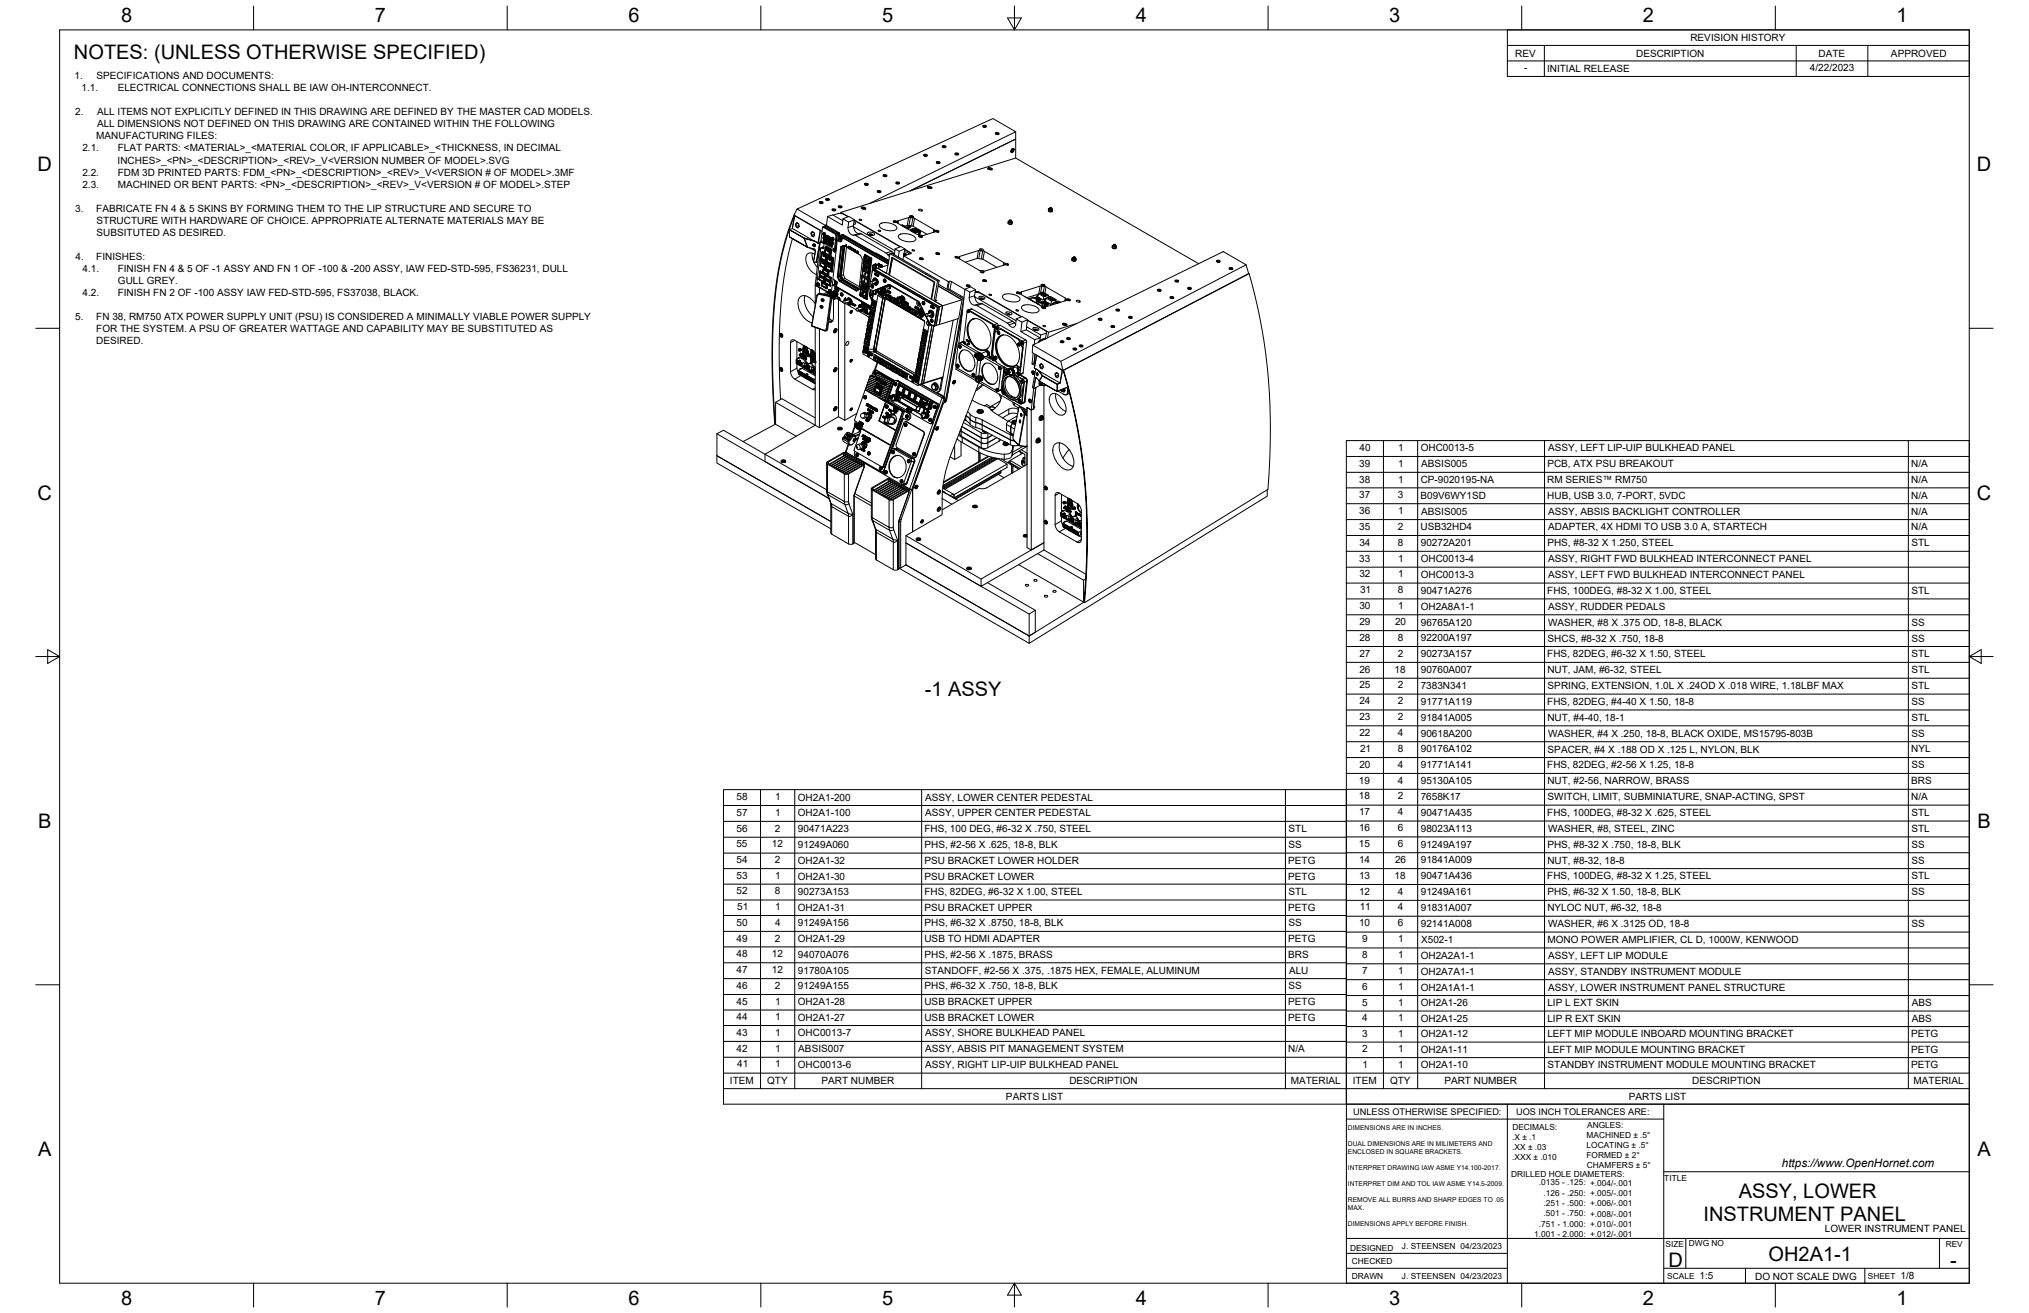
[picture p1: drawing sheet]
<svg xmlns="http://www.w3.org/2000/svg" width="864mm" height="559mm" viewBox="0 0 864 559" stroke-linecap="round" stroke-linejoin="round" font-family="sans-serif">
<defs><g id="words">
<g font-size="8.5">
<text x="51.6" y="9.4">8</text>
<text x="159.5" y="9.4">7</text>
<text x="267.5" y="9.4">6</text>
<text x="375.4" y="9.3">5</text>
<text x="483.4" y="9.4">4</text>
<text x="591.3" y="9.4">3</text>
<text x="699.3" y="9.4">2</text>
<text x="807.2" y="9.4">1</text>
<text x="31.5" y="25">NOTES: (UNLESS OTHERWISE SPECIFIED)</text>
<text x="16" y="72.9">D</text>
<text x="841.4" y="72.9">D</text>
<text x="16" y="212.6">C</text>
<text x="841.4" y="212.6">C</text>
<text x="393.6" y="296.3">-1 ASSY</text>
<text x="16.2" y="352.3">B</text>
<text x="841.7" y="352.3">B</text>
<text x="16.2" y="492">A</text>
<text x="841.7" y="492">A</text>
<text x="740.1" y="510">ASSY, LOWER</text>
<text x="725.1" y="519.8">INSTRUMENT PANEL</text>
<text x="710.1" y="539.1">D</text>
<text x="752.8" y="536.7">OH2A1-1</text>
<text x="830.1" y="539.1">-</text>
<text x="51.6" y="555.5">8</text>
<text x="159.5" y="555.5">7</text>
<text x="267.5" y="555.5">6</text>
<text x="375.4" y="555.4">5</text>
<text x="483.4" y="555.5">4</text>
<text x="591.3" y="555.5">3</text>
<text x="699.3" y="555.5">2</text>
<text x="807.2" y="555.5">1</text>
</g>
<text font-size="5" x="758.4" y="496.8">https://www.OpenHornet.com</text>
<g font-size="4.3">
<text x="719.5" y="17.6">REVISION HISTORY</text>
<text x="644.9" y="24.2">REV</text>
<text x="696.4" y="24.2">DESCRIPTION</text>
<text x="774" y="24.2">DATE</text>
<text x="804.9" y="24.2">APPROVED</text>
<text x="31.7" y="33.7">1.</text>
<text x="41.1" y="33.7">SPECIFICATIONS AND DOCUMENTS:</text>
<text x="648.7" y="30.2">-</text>
<text x="658.5" y="30.6">INITIAL RELEASE</text>
<text x="770.3" y="30.3">4/22/2023</text>
<text x="34.7" y="38.9">1.1.</text>
<text x="50.1" y="38.9">ELECTRICAL CONNECTIONS SHALL BE IAW OH-INTERCONNECT.</text>
<text x="32" y="49.1">2.</text>
<text x="41.3" y="49.1">ALL ITEMS NOT EXPLICITLY DEFINED IN THIS DRAWING ARE DEFINED BY THE MASTER CAD MODELS.</text>
<text x="41" y="59.3">MANUFACTURING FILES:</text>
<text x="41.3" y="54.2">ALL DIMENSIONS NOT DEFINED ON THIS DRAWING ARE CONTAINED WITHIN THE FOLLOWING</text>
<text x="35.1" y="64.5">2.1.</text>
<text x="50.1" y="64.5">FLAT PARTS: &lt;MATERIAL&gt;_&lt;MATERIAL COLOR, IF APPLICABLE&gt;_&lt;THICKNESS, IN DECIMAL</text>
<text x="50" y="69.6">INCHES&gt;_&lt;PN&gt;_&lt;DESCRIPTION&gt;_&lt;REV&gt;_V&lt;VERSION NUMBER OF MODEL&gt;.SVG</text>
<text x="35.1" y="74.7">2.2.</text>
<text x="50.1" y="74.7">FDM 3D PRINTED PARTS: FDM_&lt;PN&gt;_&lt;DESCRIPTION&gt;_&lt;REV&gt;_V&lt;VERSION # OF MODEL&gt;.3MF</text>
<text x="35.1" y="79.9">2.3.</text>
<text x="50.1" y="79.9">MACHINED OR BENT PARTS: &lt;PN&gt;_&lt;DESCRIPTION&gt;_&lt;REV&gt;_V&lt;VERSION # OF MODEL&gt;.STEP</text>
<text x="32" y="90.1">3.</text>
<text x="41" y="90.1">FABRICATE FN 4 &amp; 5 SKINS BY FORMING THEM TO THE LIP STRUCTURE AND SECURE TO</text>
<text x="41.1" y="95.2">STRUCTURE WITH HARDWARE OF CHOICE. APPROPRIATE ALTERNATE MATERIALS MAY BE</text>
<text x="41.1" y="100.4">SUBSITUTED AS DESIRED.</text>
<text x="32.1" y="110.6">4.</text>
<text x="41" y="110.6">FINISHES:</text>
<text x="35.2" y="115.7">4.1.</text>
<text x="50.1" y="115.7">FINISH FN 4 &amp; 5 OF -1 ASSY AND FN 1 OF -100 &amp; -200 ASSY, IAW FED-STD-595, FS36231, DULL</text>
<text x="35.2" y="126">4.2.</text>
<text x="50.1" y="126">FINISH FN 2 OF -100 ASSY IAW FED-STD-595, FS37038, BLACK.</text>
<text x="50.2" y="120.8">GULL GREY.</text>
<text x="32" y="136.2">5.</text>
<text x="41" y="136.2">FN 38, RM750 ATX POWER SUPPLY UNIT (PSU) IS CONSIDERED A MINIMALLY VIABLE POWER SUPPLY</text>
<text x="41" y="141.3">FOR THE SYSTEM. A PSU OF GREATER WATTAGE AND CAPABILITY MAY BE SUBSTITUTED AS</text>
<text x="41" y="146.4">DESIRED.</text>
<text x="578.7" y="191.9">40</text>
<text x="595.1" y="191.9">1</text>
<text x="604.7" y="192.2">OHC0013-5</text>
<text x="658.9" y="192.2">ASSY, LEFT LIP-UIP BULKHEAD PANEL</text>
<text x="578.6" y="198.6">39</text>
<text x="595.1" y="198.6">1</text>
<text x="604.9" y="198.9">ABSIS005</text>
<text x="658.6" y="198.9">PCB, ATX PSU BREAKOUT</text>
<text x="813.5" y="198.9">N/A</text>
<text x="578.6" y="205.4">38</text>
<text x="595.1" y="205.4">1</text>
<text x="604.7" y="205.7">CP-9020195-NA</text>
<text x="658.6" y="205.7">RM SERIES™ RM750</text>
<text x="813.5" y="205.7">N/A</text>
<text x="578.6" y="212">37</text>
<text x="594.9" y="212">3</text>
<text x="604.6" y="212.3">B09V6WY1SD</text>
<text x="658.6" y="212.3">HUB, USB 3.0, 7-PORT, 5VDC</text>
<text x="813.5" y="212.3">N/A</text>
<text x="578.6" y="218.7">36</text>
<text x="595.1" y="218.7">1</text>
<text x="604.9" y="219">ABSIS005</text>
<text x="658.9" y="219">ASSY, ABSIS BACKLIGHT CONTROLLER</text>
<text x="813.5" y="219">N/A</text>
<text x="578.6" y="225.5">35</text>
<text x="595" y="225.5">2</text>
<text x="604.6" y="225.8">USB32HD4</text>
<text x="658.9" y="225.8">ADAPTER, 4X HDMI TO USB 3.0 A, STARTECH</text>
<text x="813.5" y="225.8">N/A</text>
<text x="578.6" y="232.2">34</text>
<text x="594.9" y="232.2">8</text>
<text x="604.7" y="232.5">90272A201</text>
<text x="658.6" y="232.5">PHS, #8-32 X 1.250, STEEL</text>
<text x="813.6" y="232.5">STL</text>
<text x="578.6" y="239">33</text>
<text x="595.1" y="239">1</text>
<text x="604.7" y="239.3">OHC0013-4</text>
<text x="658.9" y="239.3">ASSY, RIGHT FWD BULKHEAD INTERCONNECT PANEL</text>
<text x="578.6" y="245.7">32</text>
<text x="595.1" y="245.7">1</text>
<text x="604.7" y="246">OHC0013-3</text>
<text x="658.9" y="246">ASSY, LEFT FWD BULKHEAD INTERCONNECT PANEL</text>
<text x="578.9" y="252.5">31</text>
<text x="594.9" y="252.5">8</text>
<text x="604.7" y="252.7">90471A276</text>
<text x="658.6" y="252.8">FHS, 100DEG, #8-32 X 1.00, STEEL</text>
<text x="813.6" y="252.8">STL</text>
<text x="578.6" y="259.2">30</text>
<text x="595.1" y="259.2">1</text>
<text x="604.7" y="259.5">OH2A8A1-1</text>
<text x="658.9" y="259.5">ASSY, RUDDER PEDALS</text>
<text x="578.6" y="266">29</text>
<text x="593.8" y="266">20</text>
<text x="604.7" y="266.2">96765A120</text>
<text x="658.9" y="266.3">WASHER, #8 X .375 OD, 18-8, BLACK</text>
<text x="813.6" y="266.3">SS</text>
<text x="578.6" y="272.7">28</text>
<text x="594.9" y="272.7">8</text>
<text x="604.7" y="273">92200A197</text>
<text x="658.7" y="273">SHCS, #8-32 X .750, 18-8</text>
<text x="813.6" y="273">SS</text>
<text x="578.6" y="279.5">27</text>
<text x="595" y="279.5">2</text>
<text x="604.7" y="279.7">90273A157</text>
<text x="658.6" y="279.8">FHS, 82DEG, #6-32 X 1.50, STEEL</text>
<text x="813.6" y="279.8">STL</text>
<text x="578.6" y="286.2">26</text>
<text x="593.6" y="286.2">18</text>
<text x="604.7" y="286.5">90760A007</text>
<text x="658.6" y="286.5">NUT, JAM, #6-32, STEEL</text>
<text x="813.6" y="286.5">STL</text>
<text x="578.6" y="293">25</text>
<text x="595" y="293">2</text>
<text x="604.7" y="293.2">7383N341</text>
<text x="658.7" y="293.3">SPRING, EXTENSION, 1.0L X .24OD X .018 WIRE, 1.18LBF MAX</text>
<text x="813.6" y="293.3">STL</text>
<text x="578.6" y="299.7">24</text>
<text x="595" y="299.7">2</text>
<text x="604.7" y="300">91771A119</text>
<text x="658.6" y="300">FHS, 82DEG, #4-40 X 1.50, 18-8</text>
<text x="813.6" y="300">SS</text>
<text x="578.6" y="306.5">23</text>
<text x="595" y="306.5">2</text>
<text x="604.7" y="306.7">91841A005</text>
<text x="658.6" y="306.8">NUT, #4-40, 18-1</text>
<text x="813.6" y="306.8">STL</text>
<text x="578.6" y="313.2">22</text>
<text x="595" y="313.2">4</text>
<text x="604.7" y="313.5">90618A200</text>
<text x="658.9" y="313.5">WASHER, #4 X .250, 18-8, BLACK OXIDE, MS15795-803B</text>
<text x="813.6" y="313.5">SS</text>
<text x="578.9" y="320">21</text>
<text x="594.9" y="320">8</text>
<text x="604.7" y="320.3">90176A102</text>
<text x="658.7" y="320.3">SPACER, #4 X .188 OD X .125 L, NYLON, BLK</text>
<text x="813.5" y="320.2">NYL</text>
<text x="578.6" y="326.7">20</text>
<text x="595" y="326.7">4</text>
<text x="604.7" y="327">91771A141</text>
<text x="658.6" y="327">FHS, 82DEG, #2-56 X 1.25, 18-8</text>
<text x="813.6" y="327">SS</text>
<text x="578.4" y="333.5">19</text>
<text x="595" y="333.5">4</text>
<text x="604.7" y="333.8">95130A105</text>
<text x="658.6" y="333.8">NUT, #2-56, NARROW, BRASS</text>
<text x="813.5" y="333.8">BRS</text>
<text x="313.5" y="340.4">58</text>
<text x="330" y="340.4">1</text>
<text x="339.6" y="340.7">OH2A1-200</text>
<text x="393.8" y="340.7">ASSY, LOWER CENTER PEDESTAL</text>
<text x="578.4" y="340.3">18</text>
<text x="595" y="340.3">2</text>
<text x="604.7" y="340.5">7658K17</text>
<text x="658.7" y="340.6">SWITCH, LIMIT, SUBMINIATURE, SNAP-ACTING, SPST</text>
<text x="813.5" y="340.6">N/A</text>
<text x="313.5" y="347.1">57</text>
<text x="330" y="347.2">1</text>
<text x="339.6" y="347.5">OH2A1-100</text>
<text x="393.8" y="347.5">ASSY, UPPER CENTER PEDESTAL</text>
<text x="578.4" y="347">17</text>
<text x="595" y="347">4</text>
<text x="604.7" y="347.3">90471A435</text>
<text x="658.6" y="347.3">FHS, 100DEG, #8-32 X .625, STEEL</text>
<text x="813.6" y="347.3">STL</text>
<text x="313.5" y="353.9">56</text>
<text x="329.9" y="353.9">2</text>
<text x="578.4" y="353.8">16</text>
<text x="595" y="353.8">6</text>
<text x="339.6" y="354.2">90471A223</text>
<text x="393.4" y="354.2">FHS, 100 DEG, #6-32 X .750, STEEL</text>
<text x="548.4" y="354.2">STL</text>
<text x="604.7" y="354">98023A113</text>
<text x="658.9" y="354">WASHER, #8, STEEL, ZINC</text>
<text x="813.6" y="354">STL</text>
<text x="313.4" y="360.6">55</text>
<text x="328.5" y="360.7">12</text>
<text x="339.6" y="360.9">91249A060</text>
<text x="393.5" y="361">PHS, #2-56 X .625, 18-8, BLK</text>
<text x="548.4" y="361">SS</text>
<text x="578.4" y="360.5">15</text>
<text x="595" y="360.5">6</text>
<text x="604.7" y="360.7">91249A197</text>
<text x="658.6" y="360.8">PHS, #8-32 X .750, 18-8, BLK</text>
<text x="813.6" y="360.8">SS</text>
<text x="313.5" y="367.4">54</text>
<text x="329.9" y="367.4">2</text>
<text x="339.6" y="367.7">OH2A1-32</text>
<text x="393.5" y="367.7">PSU BRACKET LOWER HOLDER</text>
<text x="548.3" y="367.7">PETG</text>
<text x="578.4" y="367.2">14</text>
<text x="593.8" y="367.2">26</text>
<text x="604.7" y="367.5">91841A009</text>
<text x="658.6" y="367.5">NUT, #8-32, 18-8</text>
<text x="813.6" y="367.5">SS</text>
<text x="313.5" y="374">53</text>
<text x="330" y="374">1</text>
<text x="339.6" y="374.3">OH2A1-30</text>
<text x="393.5" y="374.3">PSU BRACKET LOWER</text>
<text x="548.3" y="374.3">PETG</text>
<text x="578.4" y="374">13</text>
<text x="593.6" y="374">18</text>
<text x="604.7" y="374.2">90471A436</text>
<text x="658.6" y="374.3">FHS, 100DEG, #8-32 X 1.25, STEEL</text>
<text x="813.6" y="374.3">STL</text>
<text x="313.5" y="380.6">52</text>
<text x="329.8" y="380.6">8</text>
<text x="339.6" y="380.9">90273A153</text>
<text x="393.4" y="380.9">FHS, 82DEG, #6-32 X 1.00, STEEL</text>
<text x="548.4" y="380.9">STL</text>
<text x="578.4" y="380.7">12</text>
<text x="595" y="380.7">4</text>
<text x="604.7" y="381">91249A161</text>
<text x="658.6" y="381">PHS, #6-32 X 1.50, 18-8, BLK</text>
<text x="813.6" y="381">SS</text>
<text x="313.8" y="387.4">51</text>
<text x="330" y="387.4">1</text>
<text x="339.6" y="387.7">OH2A1-31</text>
<text x="393.5" y="387.6">PSU BRACKET UPPER</text>
<text x="548.3" y="387.6">PETG</text>
<text x="578.7" y="387.5">11</text>
<text x="595" y="387.5">4</text>
<text x="604.7" y="387.8">91831A007</text>
<text x="658.6" y="387.8">NYLOC NUT, #6-32, 18-8</text>
<text x="313.5" y="394">50</text>
<text x="329.9" y="394">4</text>
<text x="339.6" y="394.2">91249A156</text>
<text x="393.5" y="394.3">PHS, #6-32 X .8750, 18-8, BLK</text>
<text x="548.4" y="394.3">SS</text>
<text x="578.4" y="394.3">10</text>
<text x="595" y="394.3">6</text>
<text x="604.7" y="394.5">92141A008</text>
<text x="658.9" y="394.5">WASHER, #6 X .3125 OD, 18-8</text>
<text x="813.6" y="394.5">SS</text>
<text x="313.5" y="400.7">49</text>
<text x="329.9" y="400.7">2</text>
<text x="339.6" y="401">OH2A1-29</text>
<text x="393.5" y="401">USB TO HDMI ADAPTER</text>
<text x="548.3" y="401">PETG</text>
<text x="579.8" y="401">9</text>
<text x="595.1" y="401">1</text>
<text x="604.9" y="401.3">X502-1</text>
<text x="658.6" y="401.3">MONO POWER AMPLIFIER, CL D, 1000W, KENWOOD</text>
<text x="313.5" y="407.3">48</text>
<text x="328.5" y="407.3">12</text>
<text x="339.6" y="407.6">94070A076</text>
<text x="393.5" y="407.6">PHS, #2-56 X .1875, BRASS</text>
<text x="548.3" y="407.6">BRS</text>
<text x="579.8" y="407.8">8</text>
<text x="595.1" y="407.8">1</text>
<text x="604.7" y="408.1">OH2A2A1-1</text>
<text x="658.9" y="408.1">ASSY, LEFT LIP MODULE</text>
<text x="313.5" y="414.1">47</text>
<text x="328.5" y="414.1">12</text>
<text x="339.6" y="414.3">91780A105</text>
<text x="393.6" y="414.4">STANDOFF, #2-56 X .375, .1875 HEX, FEMALE, ALUMINUM</text>
<text x="548.6" y="414.3">ALU</text>
<text x="579.8" y="414.5">7</text>
<text x="595.1" y="414.5">1</text>
<text x="604.7" y="414.8">OH2A7A1-1</text>
<text x="658.9" y="414.8">ASSY, STANDBY INSTRUMENT MODULE</text>
<text x="313.5" y="420.8">46</text>
<text x="329.9" y="420.8">2</text>
<text x="339.6" y="421.1">91249A155</text>
<text x="393.5" y="421.1">PHS, #6-32 X .750, 18-8, BLK</text>
<text x="548.4" y="421.1">SS</text>
<text x="579.8" y="421.3">6</text>
<text x="595.1" y="421.3">1</text>
<text x="604.7" y="421.6">OH2A1A1-1</text>
<text x="658.9" y="421.6">ASSY, LOWER INSTRUMENT PANEL STRUCTURE</text>
<text x="313.5" y="427.6">45</text>
<text x="330" y="427.6">1</text>
<text x="339.6" y="427.9">OH2A1-28</text>
<text x="393.5" y="427.9">USB BRACKET UPPER</text>
<text x="548.3" y="427.9">PETG</text>
<text x="579.8" y="428">5</text>
<text x="595.1" y="428">1</text>
<text x="604.7" y="428.3">OH2A1-26</text>
<text x="658.6" y="428.3">LIP L EXT SKIN</text>
<text x="813.8" y="428.3">ABS</text>
<text x="313.5" y="434.2">44</text>
<text x="330" y="434.2">1</text>
<text x="339.6" y="434.5">OH2A1-27</text>
<text x="393.5" y="434.5">USB BRACKET LOWER</text>
<text x="548.3" y="434.5">PETG</text>
<text x="579.8" y="434.6">4</text>
<text x="595.1" y="434.6">1</text>
<text x="604.7" y="434.9">OH2A1-25</text>
<text x="658.6" y="434.9">LIP R EXT SKIN</text>
<text x="813.8" y="434.9">ABS</text>
<text x="313.5" y="440.8">43</text>
<text x="330" y="440.8">1</text>
<text x="339.6" y="441.1">OHC0013-7</text>
<text x="393.8" y="441.1">ASSY, SHORE BULKHEAD PANEL</text>
<text x="579.8" y="441.2">3</text>
<text x="595.1" y="441.2">1</text>
<text x="604.7" y="441.5">OH2A1-12</text>
<text x="658.6" y="441.5">LEFT MIP MODULE INBOARD MOUNTING BRACKET</text>
<text x="813.4" y="441.5">PETG</text>
<text x="313.5" y="447.5">42</text>
<text x="330" y="447.5">1</text>
<text x="339.8" y="447.8">ABSIS007</text>
<text x="393.8" y="447.8">ASSY, ABSIS PIT MANAGEMENT SYSTEM</text>
<text x="548.3" y="447.8">N/A</text>
<text x="579.8" y="447.8">2</text>
<text x="595.1" y="447.8">1</text>
<text x="604.7" y="448.1">OH2A1-11</text>
<text x="658.6" y="448.1">LEFT MIP MODULE MOUNTING BRACKET</text>
<text x="813.4" y="448.1">PETG</text>
<text x="313.8" y="454.3">41</text>
<text x="330" y="454.3">1</text>
<text x="339.6" y="454.6">OHC0013-6</text>
<text x="393.8" y="454.6">ASSY, RIGHT LIP-UIP BULKHEAD PANEL</text>
<text x="579.9" y="454.4">1</text>
<text x="595.1" y="454.4">1</text>
<text x="604.7" y="454.7">OH2A1-10</text>
<text x="658.7" y="454.7">STANDBY INSTRUMENT MODULE MOUNTING BRACKET</text>
<text x="813.4" y="454.7">PETG</text>
<text x="310.7" y="461.5">ITEM</text>
<text x="326.5" y="461.4">QTY</text>
<text x="349.7" y="461.5">PART NUMBER</text>
<text x="455.2" y="461.5">DESCRIPTION</text>
<text x="549.4" y="461.5">MATERIAL</text>
<text x="575.8" y="461.5">ITEM</text>
<text x="591.7" y="461.4">QTY</text>
<text x="614.8" y="461.5">PART NUMBER</text>
<text x="720.3" y="461.5">DESCRIPTION</text>
<text x="814.5" y="461.5">MATERIAL</text>
<text x="428.2" y="468.1">PARTS LIST</text>
<text x="693.3" y="468.1">PARTS LIST</text>
<text x="776.8" y="524.4">LOWER INSTRUMENT PANEL</text>
<text x="723.4" y="544.5">1:5</text>
<text x="747" y="544.7">DO NOT SCALE DWG</text>
<text x="809" y="544.5">1/8</text>
</g>
<g font-size="3.9">
<text x="576" y="474.6">UNLESS OTHERWISE SPECIFIED:</text>
<text x="645.3" y="474.7">UOS INCH TOLERANCES ARE:</text>
</g>
<g font-size="3.5">
<text x="643.7" y="485">.X ± .1</text>
<text x="643.7" y="480.8">DECIMALS:</text>
<text x="675.3" y="484.3">MACHINED ± .5°</text>
<text x="675.6" y="480">ANGLES:</text>
<text x="643.7" y="489.3">.XX ± .03</text>
<text x="675.3" y="488.6">LOCATING ± .5°</text>
<text x="643.7" y="493.5">.XXX ± .010</text>
<text x="675.3" y="492.8">FORMED ± 2°</text>
<text x="675.4" y="497.1">CHAMFERS ± 5°</text>
<text x="643.2" y="501.1">DRILLED HOLE DIAMETERS:</text>
<text x="708.4" y="502.7">TITLE</text>
<text x="655" y="504.4">.0135 - .125: +.004/-.001</text>
<text x="657" y="508.8">.126 - .250: +.005/-.001</text>
<text x="657" y="513.2">.251 - .500: +.006/-.001</text>
<text x="657" y="517.7">.501 - .750: +.008/-.001</text>
<text x="653.1" y="526.5">1.001 - 2.000: +.012/-.001</text>
<text x="655" y="522.1">.751 - 1.000: +.010/-.001</text>
<text x="574.6" y="532.3">DESIGNED</text>
<text x="596.7" y="531.6">J. STEENSEN 04/23/2023</text>
<text x="708.9" y="530.9">SIZE</text>
<text x="718.9" y="530.5">DWG NO</text>
<text x="828.2" y="530.9">REV</text>
<text x="575.4" y="537.9">CHECKED</text>
<text x="575.4" y="544.3">DRAWN</text>
<text x="596.7" y="544.3">J. STEENSEN 04/23/2023</text>
<text x="709.6" y="544.2">SCALE</text>
<text x="795" y="544.2">SHEET</text>
</g>
<g font-size="2.8">
<text x="573.7" y="480.9">DIMENSIONS ARE IN INCHES.</text>
<text x="573.7" y="487.7">DUAL DIMENSIONS ARE IN MILIMETERS AND</text>
<text x="573.7" y="491.1">ENCLOSED IN SQUARE BRACKETS.</text>
<text x="573.7" y="497.9">INTERPRET DRAWING IAW ASME Y14.100-2017.</text>
<text x="573.7" y="504.7">INTERPRET DIM AND TOL IAW ASME Y14.5-2009.</text>
<text x="573.7" y="511.6">REMOVE ALL BURRS AND SHARP EDGES TO .05</text>
<text x="573.7" y="514.9">MAX.</text>
<text x="573.7" y="521.8">DIMENSIONS APPLY BEFORE FINISH.</text>
</g>
</g></defs>
<!-- layer: Visible -->
<g fill="none" stroke="#000" stroke-width=".43">
<path d="M418.3 53.5a.89 .89 0 0 1 .9-.2 .89 .89 0 0 1 .6 .7 .89 .89 0 0 1-.9 .2 .89 .89 0 0 1-.6-.7zM418.8 53.6l.2 .3M418.8 53.9l.6 .1M418.8 53.6l.4 .1M418.8 53.6h-.1M418.8 53.5v.5M418.8 53.8v.2M418.9 53.6v.2M419.1 53.7l-.1 .2M419.2 53.7v.3M419.3 53.6l-.2 .3M419.4 53.6l.1 .1"/>
<path d="M419.4 53.6l-.2 .1M419.4 53.6h-.1M419.4 53.9l-.1 .1M419.5 53.7l-.1 .3M423.7 56.7a.89 .89 0 0 1 .9-.3 .89 .89 0 0 1 .6 .7 .89 .89 0 0 1-.9 .2 .89 .89 0 0 1-.6-.6zM424 56.7l.2 .4M424.2 56.7l-.1 .1M424.2 56.7l.2 .3M424.2 56.7l.4 .1M424.2 56.7h.1M424.2 57v.1M424.2 56.7h-.2"/>
<path d="M424.3 56.7l-.1 .4M424.6 56.8v.2M424.7 56.9v.1M424.7 56.7l.2 .1M424.7 56.7l-.2 .3-.1-.2M424.7 56.7l-.1 .1M424.7 56.7h.1M424.7 56.7l.2 .4h-.7M432.3 56.1v3.1l-44.9 22 44.9-22v8.1M368 78.2a.89 .89 0 0 1 .9-.2 .89 .89 0 0 1 .7 .6 .89 .89 0 0 1-1 .3 .89 .89 0 0 1-.6-.7zM368.3 78.3v.3M368.3 78.6l.2 .1"/>
<path d="M368.5 78.3l.2 .3 .1-.2M368.5 78.7h.6M368.5 78.2l.4 .1M368.5 78.2v.1M368.5 78.5v.2M368.6 78.3v.2M368.9 78.3v.2M369 78.7h.1M369 78.3l-.2 .3M369.1 78.2v.5M369.1 78.3h-.2M369.1 78.3h-.1"/>
<path d="M369.1 78.3l.1 .1M375.9 74.6a.89 .89 0 0 1 .9-.3 .89 .89 0 0 1 .7 .7 .89 .89 0 0 1-.9 .3 .89 .89 0 0 1-.7-.7zM376.4 74.6l.2 .4M376.4 75l.6 .1M376.4 74.6l.4 .1M376.4 74.6h.1M376.4 74.9v.1M376.4 74.6l-.1 .1M376.4 74.6v.4M376.5 74.7l-.1 .3M376.8 74.7v.2M376.9 74.8v.2"/>
<path d="M377 74.7l-.3 .3v-.3M377 74.6l.1 .1M377 74.6l-.2 .1M377 74.6v.1M377 74.9v.2M377.1 74.7l-.1 .4M381.3 77.7a.89 .89 0 0 1 .9-.3 .89 .89 0 0 1 .7 .7 .89 .89 0 0 1-.9 .3 .89 .89 0 0 1-.7-.7zM381.6 77.7l.2 .5M381.8 77.7l-.1 .1M381.8 77.7l.2 .4M381.8 77.7l.4 .1M381.8 77.7h.1"/>
<path d="M381.8 78v.1M381.8 77.7h-.1M381.8 77.9v.2M381.9 77.8v.2M382.2 77.8h.2M382.2 77.8v.2M382.3 77.9v.2M382.4 77.8l-.3 .3v-.3M382.4 77.8h.1M382.4 77.7v.5M382.4 78l-.6 .1M393.1 65.9a.89 .89 0 0 1 .9-.3 .89 .89 0 0 1 .7 .7 .89 .89 0 0 1-.9 .3 .89 .89 0 0 1-.7-.7z"/>
<path d="M393.5 66l.1 .4M393.6 66l.2 .3M393.6 66.4h.6M393.6 65.9l.5 .1M393.6 65.9v.1M393.6 66.2v.2M393.6 65.9l-.1 .1M393.7 66.1v.2M393.8 66l-.1 .2M394.1 66v.2M394.1 66.1v.2M394.2 66l-.3 .3v-.3"/>
<path d="M394.2 65.9l.2 .1M394.2 65.9l-.1 .1M394.2 65.9v.1M394.2 66.2v.2M394.2 66h.1M394.4 66l-.2 .4M394.8 79.5a1.27 1.27 0 0 1 1.9 .6 1.27 1.27 0 0 1-1.9-.6zM394.8 79.8h.1M394.9 79.8v.1M394.9 80a.82 .82 0 0 1 .8-.4 .82 .82 0 0 1 .7 .6M395.3 79.8h.6l.2 .3h-.7zM395.3 79.8l.1 .1"/>
<path d="M395.5 80v.1M395.6 79.9l-.1 .2M395.7 79.9l-.1 .2M395.8 79.9l-.1 .2M395.9 79.8h.1M395.9 79.8l-.1 .3M395.9 79.8l.1 .1M398.5 69a.89 .89 0 0 1 .9-.3 .89 .89 0 0 1 .7 .7 .89 .89 0 0 1-.9 .3 .89 .89 0 0 1-.7-.7zM398.9 69.1v.3M398.9 69.4l.1 .1M399 69.1l.2 .3 .1-.3M399 69.5h.6"/>
<path d="M399 69l.4 .1M399 69v.1M399 69.3v.2M399.2 69.1l-.1 .2M399.4 69.1v.2M399.5 69.3v.1M399.6 69.1l-.3 .3M399.6 69l-.2 .1M399.6 69v.1M399.6 69.3v.2M399.6 69.1h.1M399.6 69v.5"/>
<path d="M401.1 62.2a.89 .89 0 0 1 .9-.3 .89 .89 0 0 1 .6 .7 .89 .89 0 0 1-.9 .3 .89 .89 0 0 1-.6-.7zM401.5 62.3l.3 .3v-.2M401.5 62.7h.6M401.5 62.2l.5 .1M401.5 62.2v.1M401.5 62.3h-.1M401.6 62.2v.5M401.6 62.5l-.1 .2M401.7 62.3v.2M402 62.3v.2M402.1 62.5l-.1 .2M402.1 62.3l-.3 .3"/>
<path d="M402.1 62.2v.1M402.1 62.3h-.1M402.1 62.3h.1M402.1 62.6v.1M402.3 62.6l-.2 .1M402.3 62.3v.4M406.5 65.3a.89 .89 0 0 1 .9-.2 .89 .89 0 0 1 .6 .6 .89 .89 0 0 1-.9 .3 .89 .89 0 0 1-.6-.7zM406.8 65.4l.2 .4M406.9 65.4h-.1M406.9 65.4l.3 .3M406.9 65.3l.5 .1M406.9 65.3v.1"/>
<path d="M406.9 65.7v.1M407 65.3l-.2 .1M407 65.6v.2M407.1 65.4v.2M407.4 65.4v.2M407.5 65.6l-.1 .2M407.5 65.4l-.3 .3v-.2M407.5 65.4h.1M407.5 65.4h-.1M407.5 65.7v.1M407.5 65.4l.1 .1M407.5 65.4h.2"/>
<path d="M407.6 65.4v.4h-.7M420.5 71.5a1.27 1.27 0 0 1 1.8 .6 1.27 1.27 0 0 1-1.8-.6zM420.5 71.8v.1M420.6 71.9v.1M420.6 72a.85 .85 0 0 1 .9-.4 .85 .85 0 0 1 .6 .6l.1-.1M421 71.8h.6l.2 .4-.7-.1zM421.1 71.8v.1M421.1 71.8h-.1M421.2 72h.1M421.3 71.9v.2M421.4 71.9h.1M421.5 72.1h.1"/>
<path d="M421.6 71.8v.1M421.6 71.9v.1M421.6 71.9h.1M422.2 72.1v.1M430.2 64.3l.1 .1M430.3 64.3l.1 .4M430.4 64.7h.1M430.6 63.5l.3-.2a.72 .72 0 0 1 .6 .8 .72 .72 0 0 1-.8 .7l-.4-.2v-.6M430.7 64.1h.1M430.7 63.4l.5-.3a.97 .97 0 0 1 .3 1.2 .97 .97 0 0 1-1.2 .5zM430.7 64l.2 .2M430.8 63.6l.4 .2-.4 .6v-.2l-.3 .1z"/>
<path d="M430.8 64.2l.1 .1M430.8 63.8h.1M430.9 64.3v.1M430.9 64.3l-.1 .1M431 64l-.2-.1 .2 .2M431.2 63.8h-.2M431.3 63.3h.1M431.3 63.3h-.4M338 91.6l-3.5 9.7-2.3 9.1-1.7 10-1.1 9.5-.7 12.1v15.6l.7 17.2 .3 5.6h.4M338.2 91.7l-3 8.1-2.4 9-1.8 9.1-1.2 10-.8 11.8-.2 13 .3 14.1 .8 13.7M338.2 91.7l-1 5.5 1-5.4 10.9 6.3-1 5.3 .8-.2M338.3 91.7h.1"/>
<path d="M339 96.5l.7 .4M339 96.5l.6 .5M339.2 94.8l.8 .5M339.2 94.9l-.6 .5M339.3 89l-1.4 2.5 12 6.9M339.5 95l-.7 .5 .2 1M340 95.3l-.8-.4-.6 .5 .2 1.2M340 95.3l.2 1.1-.5 .5M340.1 95.8l-1.1 .7M340.2 96.3l-.5 .6M345.7 98.6l.8 .4M345.8 98.6l-.7 .6"/>
<path d="M346.1 98.8l-.8 .4 .2 1M346.5 99l-.7-.4-.7 .6 .3 1.2M346.5 99l.2 1.1-.5 .5M346.6 99.6l-1.1 .6M348.8 86a.89 .89 0 0 1 .9-.3 .89 .89 0 0 1 .6 .7 .89 .89 0 0 1-.9 .3 .89 .89 0 0 1-.6-.7zM349.1 86.1l.2 .4M349.2 98l-.9 5.4 .6-.2M349.2 86.1l.3 .3M349.2 86l.5 .1M349.2 86v.1M349.2 86.3v.2M349.2 86.1h-.1"/>
<path d="M349.3 86l-.2 .1M349.4 86.1l-.1 .4M349.7 86.1v.2M349.8 86.3v.1M349.8 86.1l-.2 .3-.1-.3M349.8 86.1h-.1M349.8 86.1h.1M350 86.1l-.1 .4h-.7M350.4 99.5h.1M350.4 99.4l-.1 .2M350.4 99.7h.1M350.4 99.7l.1 .1"/>
<path d="M350.5 99.8h.1M350.5 99.5h.1M350.5 99.8v.1M350.5 99.9h.1M350.5 99.9v.1M350.6 99.5l.2-.1-.3 .1M350.6 99.5h-.1M350.6 99.5l-.2 .2M350.6 99.5l.1 .1M350.6 96.5l-.4 .2M350.6 96.5l5.5 3M350.6 100h-.1"/>
<path d="M350.6 99.5h.1M350.6 100h.1M350.6 99.9l-.1 .1M350.7 99.9v.1M350.7 99.7h.1M350.7 99.5v.1M350.7 99.6h.1M350.8 99.9h.1M350.8 99.9h-.1M350.8 99.7h.1M350.8 99.8h.1M350.8 99.7l.2 .1"/>
<path d="M350.8 99.7v.1M350.9 99.8l-.2 .1M351 99.8l-.2 .1M351.2 95.9v.3M351.3 96.2l5.4 3.1 .3 .4M351.4 84.7a.89 .89 0 0 1 1-.3 .89 .89 0 0 1 .6 .7 .89 .89 0 0 1-.9 .3 .89 .89 0 0 1-.7-.7zM351.7 96h.2M351.7 96l-1.1 .5M351.8 84.8l.1 .4M351.8 95.5l-.6 .4M351.9 96l5.4 3.2-.2 2.8M351.9 84.8l.2 .3"/>
<path d="M351.9 85.2h.6M351.9 84.7l.5 .1M351.9 84.7v.1M351.9 85v.2M351.9 84.8h-.1M351.9 84.7l-.1 .1M352 84.9v.3M352.1 84.8l-.1 .2M352.2 92.1l6.3 3.7 .3-2.7 2.4 1.4M352.4 84.8v.2M352.4 85v.2M352.5 84.8l-.3 .3v-.3"/>
<path d="M352.5 84.7l-.1 .1M352.5 84.7v.1M352.5 84.7l.2 .1M352.5 85v.2M352.5 84.8h.1M352.6 84.8l-.1 .4M354.1 89.1a.89 .89 0 0 1 .9-.2 .89 .89 0 0 1 .7 .6 .89 .89 0 0 1-.9 .3 .89 .89 0 0 1-.7-.7zM354.6 91.5l2.4-.7 1.8 .2 2.1 1.3M354.6 89.5v.1M354.6 89.2h-.1M354.6 89.2l.2 .3 .1-.2M354.6 89.6h.6"/>
<path d="M354.6 89.1l.4 .1M354.6 89.1v.1M354.6 89.1v.5M354.7 89.4v.2M354.8 89.2l-.1 .2M355 89.2v.2M355.1 89.4v.2M355.2 89.1l.1 .1M355.2 89.2l-.3 .3M355.2 89.2h-.2M355.2 89.2h.1M355.2 89.5v.1"/>
<path d="M355.2 89.2l.1 .1M355.3 89.3l-.1 .3M356.1 99.5l.2 .4-.8 5.8M356.8 87.8a.89 .89 0 0 1 .9-.3 .89 .89 0 0 1 .7 .7 .89 .89 0 0 1-.9 .3 .89 .89 0 0 1-.7-.7zM356.9 99.7l-.2 2.5M357.1 87.9v.3M357.2 88.2l.1 .1M357.3 87.8l.4 .1M357.3 87.8v.1M357.3 87.9l.2 .3M357.3 88.3h.6M357.4 88.3h-.1"/>
<path d="M357.4 87.9v.2M357.7 87.9v.2M357.8 88.1v.2M357.9 87.9l-.3 .3v-.3M357.9 87.8v.5M357.9 87.8l-.2 .1M357.9 87.8v.1M357.9 88.2v.1M357.9 87.9l.1 .1M357.9 90.4l74.4-23.1 77.9 44.9M357.9 90.4l3.2 1.8M357.9 90.4l-.1 .5"/>
<path d="M358.3 100h.6l19.3 11.2M358.5 99.9l-.7 .3M358.5 99.9h.6l19.1 11.1M358.7 93.9l-4.3-2.4-2.2 .6-.4 3.9M358.8 93.1l2.5-1 2.3 1.4-.3 3.1M361.2 94.5l-.2 2.3a3 3 0 0 0 3.2 3.4l12.9 7.5 1.5 1.5M363.3 95.2v.3M363.3 96.6l17.6 10.1M363.4 96.5a2.52 2.52 0 0 0 2.9 2.9l13.2 7.6 1.2 1.3M363.5 94.4l.7 .7-.9 .4M363.6 93.8l19.5 11.3M363.6 93.7l19.6 11.3"/>
<path d="M363.6 93.5l-2.4 1M365.6 93.4l.8-.1 .4 .4-.7 .1zM366.6 88.3a1.27 1.27 0 0 1 1.9 .6 1.27 1.27 0 0 1-1.9-.6zM366.6 88.6l.1 .1a.85 .85 0 0 1 .9-.3 .85 .85 0 0 1 .7 .6v-.1M367.1 88.5l.7 .1 .1 .3h-.7zM367.1 88.6h.1M367.3 88.8h.1M367.4 88.6v.2M367.5 88.6v.2M367.6 88.6l-.1 .2M367.6 88.8v.1M367.7 88.8l-.1 .1"/>
<path d="M367.8 88.6h.1M367.8 88.6l-.1 .3M367.8 88.6l.1 .1M368.3 88.9h.1M369.3 99a2.29 2.29 0 0 1 3 .8 2.14 2.14 0 0 1-3.1-.6zM370 100h.1M370 100l-.1-.2a.96 .96 0 0 1 1.5 .3l-.2 .1M370.1 86.6l62.2-30.5-9.7-5.6-83.3 38.5 11.9 6.9M370.2 100h.2M370.4 99.7l.1 .2M370.4 99.7h.5M370.4 99.7h.1"/>
<path d="M370.4 99.7h-.1M370.4 99.7l-.2 .3M370.4 99.9v.2M370.5 99.9v.1M370.5 99.8v.1M370.6 99.8v.2M370.8 99.8v.2M370.9 99.9l-.1 .2M370.9 99.8l-.2 .2M370.9 99.7v.1M370.9 99.7l.2 .1M370.9 99.8h.1"/>
<path d="M371.1 99.8l-.2 .3M373.4 81.3a.89 .89 0 0 1 .9-.2 .89 .89 0 0 1 .6 .6 .89 .89 0 0 1-.9 .3 .89 .89 0 0 1-.6-.7zM373.7 98.1l.7-.1 .5 .4-.7 .1zM373.9 81.4h-.1M373.9 81.4l.2 .3 .1-.2M373.9 81.8h.5M373.9 81.3l.4 .1M373.9 81.3v.1M373.9 81.3v.5M373.9 81.6v.2M374 81.4v.2M374.3 81.4v.2"/>
<path d="M374.4 81.6v.2M374.4 95.4a6.1 6.1 0 0 1 7.3 1.4 1.76 1.76 0 0 1-2.2 1.4 6.1 6.1 0 0 1-5.3-2.1zM374.4 81.4l-.2 .3M374.4 81.4h-.1M374.4 81.4h.1M374.4 81.4l.1 .1M374.5 81.4v.4M374.5 81.7l-.1 .1M380.2 94.1l.8-.1 .8 .4a.93 .93 0 0 1-1.6-.3zM380.3 94.5h.1M380.5 94.6l-.2-.2a.71 .71 0 0 1 .8-.4 .71 .71 0 0 1 .6 .7l-.3 .1M380.6 94.2v.3"/>
<path d="M380.7 94.2h-.1M380.7 94.2v.2M380.7 94.4l.6 .2M380.7 94.2l.4 .1M380.8 94.4h.1M380.8 94.4l-.2 .1M380.8 94.4l.1 .1M380.9 94.3l-.1 .1M381 94.3v.2M381.1 94.3v.2M381.2 94.4v.2M381.3 94.3l-.2 .2"/>
<path d="M381.3 94.3h.1M381.3 94.2l-.2 .1M381.3 94.2v.1M381.3 94.5v.1M381.3 94.2v.4M381.6 94.7h-.1M382.1 94.8l.2 .3M382.2 94.7v-.7l4.6-1.4 2.3 .2 8.6 5-.1 1M382.2 94.6v.4M382.3 95.1l8.2 4.8M383.6 95.9l.5-.2 2.5 1.5-.5 .1M383.7 95.9l1 .2-.5 .1"/>
<path d="M384.1 95.8v.3M384.3 96.3l.4-.2 .6 .4-.5 .1 1 .2-.4 .1M384.7 96.1v.4M385.3 96.5v.3M385.5 97l.4-.2 .5 .3-.4 .2M385.9 96.8l-.1 .4M386.6 97.2v.4M386.7 96.8l.1 .2 .4-.1M386.7 96.7v.2M386.8 96l-1.7 .3M386.9 96l.1 .2M387 96.1l.1 .1"/>
<path d="M387.1 96.1l.1 .2M387.2 92l.8-.2 .8 .4a.93 .93 0 0 1-1.6-.2zM387.2 96.1l.1 .2h-.4M387.2 96.8v.2M387.3 92.3l.1 .1M387.5 96.1h.5M387.5 92.4l-.2-.1a.71 .71 0 0 1 .8-.4 .71 .71 0 0 1 .5 .6l-.2 .1M387.7 92.1l.1 .3M387.7 92l.4 .1M387.7 92v.1M387.7 97.7v.1M387.7 92l-.1 .1"/>
<path d="M387.7 92v.4M387.7 92.4l.6 .1M387.7 97.8h.1M387.7 92.2v.2M387.7 97.8l.9-.4 1.8 1.3M387.7 97.8l1.8 1M387.7 97.6v.2M387.8 92.2h.1M387.8 98.3l.5-.2 1.4 .8-.6 .2M387.8 92.3h.1M387.8 92.1v.2M387.9 98.4l1 .1-.5 .2"/>
<path d="M387.9 96.1l6.7 3.6M388 92.1l-.1 .2M388.1 97.9v.1M388.1 92.1v.3l.2-.3M388.2 97.9l1.3 .8M388.2 92.2v.2M388.3 92.1h.1M388.3 92.1l.1 .1M388.3 92.3v.1M388.3 92.1h-.2M388.3 98.2v.4M388.4 92.2l-.1 .2"/>
<path d="M388.5 98.7l1 .2-.5 .1M388.5 97.6l-.8 .1M388.5 97.5v.5M388.5 97.6h.2M388.6 92.5l-.1 .1M388.6 97.6h.1M388.7 97.6l1.7 1M388.7 97.9l.3 .4M388.7 97.9l-.1 .2M388.7 97.9v.2M388.9 98.6v.3M389.1 97.3l.7-.1-.4 .3"/>
<path d="M389.1 97.3l.4 .3 .6-.1h-.6M389.3 97.4l.8 .1M389.3 97.4h.1M389.4 97.5h.1M389.6 98.6l.4 .1M389.6 98.6l-.1 .2 .9-.1M389.6 98.5v.2M389.7 98.9l-.1 .4M389.7 98.7l-.1 .1M389.7 98.8h.1M389.7 97.2l-.6 .2M389.7 97.7l.5 .2"/>
<path d="M389.9 97.8l.3 .1M389.9 97.8h.1M389.9 98.6l-.3 .2M390 97.7l.4 .2M390 97.6l.7 .2M390.2 97.7l.2 .2M390.2 97.7l.5 .1M390.2 97.7h.1M390.2 98.1h1M390.3 98.1l.6-.2 .4 .3zM390.4 98.6h.1M390.4 98.6l-.8 .2"/>
<path d="M390.5 97.8h-.1M390.5 97.8h.1M390.5 98.1l.4 .2M390.5 98.1l.3 .2M390.5 98.1h.3M390.5 99.8l2.5 .4M390.7 97.8l-.6-.2 .1 .3M390.8 98.1h.3M390.8 98.1l.1 .2M390.8 98l.3 .2M390.8 98.1h.1M390.9 98.2l-.1 .1"/>
<path d="M390.9 100h.6M390.9 89.2l.9-.2 .8 .4a1 1 0 0 1-1.7-.2zM390.9 99.2l.2 .3 .4-.2M390.9 98.2h.1M390.9 99.1v.3M391 98.2v.1M391 98.2h.1M391.1 98.6h.1M391.1 98.7l.3 .1M391.2 98.5l.1 .1M391.2 98.1h.1M391.3 98.6l.1 .1"/>
<path d="M391.4 100h.1M391.4 98.5v.3M391.5 99.2l-.1 .3M391.4 98.8h.1M395.8 80.1h.1M395.9 80v.1M396.5 80.1l-.1 .1M396.5 80.1h.1M397.5 98.8l-4.5 1.4M397.5 98.2l-.1 .6M398 98.2l.8-.2 .8 .4a.93 .93 0 0 1-1.6-.2zM398.1 98.5v.1"/>
<path d="M398.3 98.6l-.2-.1a.71 .71 0 0 1 .7-.4 .71 .71 0 0 1 .6 .6l-.2 .1M398.5 98.3v.1M398.5 98.3h-.1M398.5 98.2v.4M398.5 98.5l.6 .2M398.5 98.2l.4 .1M398.5 98.2v.1M398.5 98.4l.1 .1M398.6 98.5v.1M398.6 98.3v.2M398.8 98.3l-.1 .3M398.9 98.3v.2"/>
<path d="M399 98.5l-.1 .1M399 98.4l-.2 .2M399 98.3l.2 .1M399 98.4h.1M399.1 98.3h-.2M399.1 98.3l-.1 .1M399.1 98.6l-.1 .1M399.2 98.4l-.1 .3M399.4 98.7l-.1 .1M429.1 95a1 1 0 0 0 1.6 .3M429.1 94.9v.2M429.1 94.2l.1 .8"/>
<path d="M429.3 94.2v.1M429.3 94.4l.5 .3M429.3 94.3l.5 .4M429.3 94.1v.3M429.4 94.6l-.1 .6M429.6 94.2l.9 .1M429.7 93.9l-.5 .3M429.9 93.7h-.1M430 93.6l.4 .2zM430.3 94.8l-.2 .6M430.4 93.7v.1M430.4 94l.4 .5"/>
<path d="M430.4 93.8l-.6-.1-.1 .5M430.4 93.9v.4M430.8 94.4l-.5 .4-.5-.1M430.8 94.5l-1 .2M430.9 94.6l-.1 .6-.5 .2-1.1-.4M446.2 89.7a1 1 0 0 0 1.6 .2M446.3 88.9v.8M446.3 89.6l-.1 .1M446.4 89l.6 .4M446.4 89l.6 .3M446.4 88.8v.2M446.5 89.3l-.1 .5"/>
<path d="M446.9 88.6l-.5 .4M446.9 88.4v.6h.7M447 89.3l.7 .1M447 89.4h.7M447 88.4l.6 .1M447.1 88.3l-.1 .1M447.1 88.3l.4 .1zM447.4 89.5l-.1 .6M447.6 88.7l.4 .3-.3 .4M447.6 88.6l-.1 .4M448 89.1l-.3 .3M448 89.3v.6l-.6 .2-1.1-.4"/>
<path d="M336 100.8v-3.1l1.2-.5 9 5.2M337.3 101.6l-1.8 6.7-1.6 8.2-1.8 16.4-.5 18.8 .6 18.3M342.2 101.4l1.4 3.8-7.6-4.4 7.7 4.5M342.2 101.4l-6.1-3.7 6.2 3.6 3.9 1.1 .2 .2-4-1.1 1.3 3.7M342.2 101.4h.1M343.7 105.3h.1M343.7 105.3l2.8 .7 .5 .8M343.7 105.2l2.8 .8M345 105.6l2 1.2M345.5 100.2l.7 .4M345.5 100.2l.7 .6M345.7 107.8v1.6l.6 1.9"/>
<path d="M346.3 111.4l1.1 .3M346.3 111.4l1.6 2.3M346.4 102.4l1.8 1.1zM346.4 102.4v.2M346.5 106h.1M346.5 106l.6 .9M346.5 104l.4 .4M346.7 100.1l-.5 .5M346.8 108.3a2.35 2.35 0 0 0-3-.3 2.35 2.35 0 0 0-.8 3 7.5 7.5 0 0 0 4.5 5.8M347 106.8l-.8 4.6M347 106.8h.1M347.1 106.9l-.9 4.5"/>
<path d="M347.1 106.9h.1M347.5 111.6h.1M347.9 118.5h.1M347.9 118.3v.2M348 117.8l-.3 .4 .2 .7-.2-.6 .3-.5M348.1 111.3l-.6 .3M348.6 119h.1M348.6 118.9v.1M348.6 119l2.1 1.1M348.8 118.9l1.7 .9M348.8 117.8l1.8 1.1-.1 1.1-1.8-1.1zM348.9 103.2l-1.5 8.5-1.1-.3"/>
<path d="M348.9 117.9l-.2 1M349 115.3l1.2 .7 .2-1.9 2.5 1.4-.2 1.9 1.2 .7-.4 3.8-1.2-.8-.3 1.9-2.4-1.4 .2-1.9-1.2-.7zM349 117.2l-.1 .3M349 117l1.8 1M349 116l1.9 1-.2 1.1-1.8-1.1zM349 103.2l-1.5 8.4M349.1 117.3v.1M349.1 116l-.2 1M349.2 115.4l-.1 .2M349.2 117.4l-.4 .2-.2 1.3M349.2 106.5h.1M349.2 106.3h.1"/>
<path d="M349.3 106.3l-.1 .2M349.3 112.9l1.6 1M349.3 110.7l-.2 2.3 1.9 1.2M349.3 115.4v.2M349.3 105.9l-.2 .4 .1 .6M349.3 105.8l-.3 .5 .2 .7M349.4 110.6l-.1 .1M349.4 115.5l-.4 .2-.2 1.4 2 1.2M349.4 110l1.9 1.1M349.4 110.9l1.7 1-.2 2.1-1.7-1zM349.4 102.4l.8-5.8 5.5 3.2-.5 5.9-.2 .2M349.5 102.4l.2 .4 5.2 3.1"/>
<path d="M349.5 102.6l-.4 .2M349.5 111l-.3 2M349.6 110.1l-.1 .5M349.6 109.9l1.6 .9M349.7 110.5l-.3 .1M349.7 110.5h.1M349.7 110.5l1.9 1.1M349.8 107.9l1.7 1-.3 2-1.7-1zM349.8 110.3l-.1 .2M349.8 107.9l-.3 2M349.8 119.7h.1M349.9 107.5v-.5l1.1 .6"/>
<path d="M349.9 110.6l1.9 1-.2 .1M349.9 110.6v-.3v.3M349.9 112h.1M349.9 112l.3 .1M350 111.3l.2 .8-.3-.1 .1-.6-.1 .5M350 119.8l-.1 .3M350 107.5l1.9 1.1M350.1 107.5l-.4 .2-.3 2.3M350.1 119.8v.2M350.1 107.1v.4M350.2 112.1h.1M350.2 116h.1"/>
<path d="M350.2 107.6l1.8 1M350.2 115.9l.1 .1M350.3 116l2 1.1M350.3 120l-.5 .1M350.3 107.2v.4l.1-.3M350.3 111.9h.1M350.4 112.2h.1M350.4 101.2l.1 .5M350.4 102.6h.1M350.4 102.6l.2 .4M350.4 111.6h.1M350.4 100.8h.1"/>
<path d="M350.4 100.8l.2 .4M350.4 108.4v.6l.3 .2-.2-.8-.1 .6 .3 .2M350.4 111.6l.1 .7M350.5 100.7l.4 .2h-.4l.3 .9-.4-.4 .4 .2zM350.5 102.2l.1 .3M350.5 112.3h.1M350.5 102.2h.1M350.5 115.8l1.7 1M350.5 102.1l.4 .1v.3l-.4-.3 .3 .9-.4-.3v-.2l.4 .3zM350.5 111.7l.1 .3M350.5 114.8l1.8 1-.1 1.1-1.8-1zM350.5 111.7h.1"/>
<path d="M350.5 112.2h.1M350.5 100.7l-.1 .1M350.5 111.7v.5M350.5 102v.2M350.6 101.7h.1M350.6 100.8h.1M350.6 105.7l-1.2-.1-1.8 15.3 .4 .8M350.6 101.2l.1 .1M350.6 103h.1M350.6 112l-.1 .2M350.6 114.9l-.2 1M350.6 102.5l.2 .3"/>
<path d="M350.6 102.1l.1 .1M350.6 102.1h.1M350.6 105.1l-1.1 .3M350.6 114.2v.3M350.6 101.7h.2M350.7 100.8h.1M350.7 103l.1 .1M350.7 102.2h.1M350.8 101.3h.1M350.7 100.9l.2 .2M350.7 114.3v.1M350.8 103.8l-1.7-1-2.1 18.6 6.3 3.7"/>
<path d="M350.8 101.3v.3M350.8 102.2l.1 .3M350.8 101.6h-.1M350.8 109.2h.1M350.8 102.9v.1M350.8 109.3h.1M350.8 103.5l-.3 2.2M350.8 118.3h.1M350.8 102.8h.1M350.8 108.6v.7zM350.9 108.6h.1M350.8 108.6v.6"/>
<path d="M350.9 114.4l-.5 .1-.2 1.4M350.9 118.3l.4 .2M351 107.6v.1M351 114.2h.1M351 107.8l2 1M351.1 107.6l1.7 .9M351.1 101l.5 .3h-.2l-.1 .8zM351.1 101l.1 1M351.1 120l-.4 .1M351.1 101h.1M351.1 102.3l.6 .3-.5-.2v.3l.3 .3-.3-.2-.1 .4 .5 .3-.6-.2zM351.2 102.3l-.2 .9 .6 .3"/>
<path d="M351.2 102.8h.1M351.2 102.8l.3 .2M351.2 118.2h.1M351.2 102l.1 .1M351.2 102.4l.4 .3M351.2 119l-.2 1.3M351.3 102.1h.1M351.3 118.6l2.1 1.1M351.3 119.2l1.8 1.1-.1 1.1-1.8-1.1zM351.3 118.1l-.4 .2M351.3 105.6l1.7 .9-.2 2.1-1.7-1zM351.3 118.6v.4"/>
<path d="M351.3 111.1l.6 .2M351.3 100.4l.4 .5 .3-.7-.2 .8-.3-.1zM351.3 100.5h.1M351.3 100.5l.5 .5M351.3 114.1l-.3 .1M351.4 111.2l.5 .2M351.4 114l.1 .1M351.4 119.3l-.2 1M351.4 101.3h.2M351.4 117.2l-.1 1.3M351.4 105.2l.1-.5 2.5 1.4-.4 3 1.3 .7-.7 6.1-.6-.4M351.4 105.6l-.2 2"/>
<path d="M351.4 113.8l.2 .1M351.5 117.4l1.8 1-.1 1.1-1.8-1.1zM351.5 118.4l1.7 1M351.5 116.7l-.1 .5 .5-.3M351.5 118.7v.2M351.5 114.4l1.9 1.2M351.6 105.2l-.4 .1-.2 2.4-.7-.4M351.6 101.4h.1M351.6 111.6l-.2 2.4M351.6 117.4l-.2 1M351.6 105.2l2 1.1-.3 2.4-.3 .1M351.6 114.4l1.8 .9"/>
<path d="M351.7 102.3h.1M351.7 102.3l.1 .1M351.7 111l-.3 .1M351.7 104.8l-.1 .3M351.7 118.8l-.5 .2M351.7 100.9h.1M351.7 106.5l.2 .1M351.7 111h.1M351.7 116.8v.2M351.8 100.8l-.1 .1M351.8 112.1l-.3 2.3-.3-.3M351.8 106h.1"/>
<path d="M351.8 106l-.1 .5M351.8 102.7v.9l.4 .3-.5-.3zM351.8 102.7l-.1 .9 .5 .3M351.8 111.6l-.2 2.3M351.8 102.3h.1M351.8 102.3l.4 .3M351.8 106.1h.1M351.9 104.9l-.1 .4 2 .9-.3 .1M351.9 106.1h.1M351.9 112.3l1.7 1-.3 2.1-1.7-1zM351.9 100.2l-.1 .6M351.9 106.6h.1"/>
<path d="M351.9 105l2 1.2M351.9 111.4l1.9 1.2M351.9 100.1v.1M351.9 106.1v.1M351.9 108.6l.1 .1M352 111.5l-.2 .6 .4-.2 1.9 1.2M352 106.2h.1M352 112.4l-.3 1.9M352 108.7l-.3 2.3M352 105l-.1 .3M352 101.5l.3 1.2-.6-.4zM352.1 101.5l-.4 .7"/>
<path d="M352.1 101.8l.1 .5-.3-.1zM352.1 111.6l-.1 .4M352.1 101.8l.1 .5M352.1 100.3l.5 .3-.4-.2-.1 .2 .4 .3-.4-.1v.3l.4 .4-.5-.3zM352.1 111.3l1.6 .9M352.1 100.2l-.1 1 .5 .3M352.1 106.1l.3 .2-.2 .5zM352.1 106.2h.1M352.1 100.8h.1M352.1 100.8l.4 .1M352.1 106.2v.6M352.2 108.5l-.3 2.4"/>
<path d="M352.2 106.8h.1M352.2 109l-.3 2.4M352.2 100.4l.4 .2M352.2 103.9h.1M352.2 109.3l1.7 1-.2 2.1-1.7-1zM352.2 102.6h.1M352.2 102.6l.1 .1M352.3 106.3h.1M352.3 117.1h.1M352.3 108.5l-.1 .5M352.3 109.3l-.3 2.1M352.3 117.1l.4 .2"/>
<path d="M352.4 106.3h.1M352.4 113.4h.1M352.4 112v-.2v.2l1.7 1.1M352.4 108.6v.3M352.4 107h.1M352.4 112.8l.3 .2v.6l-.2-.4-.1 .2zM352.4 112.8h.1M352.5 112.8l-.1 .6M352.5 103.1l.5 .3-.4-.2-.1 .3 .4 .3-.4-.2v.4l.4 .3-.5-.3zM352.5 107h.1M352.5 108.9l-.3 .1M352.5 108.9h.1"/>
<path d="M352.5 113.2l.2 .4M352.5 103.1h.1M352.5 103.1l-.1 .9 .5 .3M352.5 106.4l.2 .7-.2-.4-.1 .3zM352.5 106.4h.1M352.5 112.9l.1 .2M352.5 106.3v.7M352.5 113.2h.1M352.5 101.8l.6 .3h-.3l-.1 .8zM352.5 101.8l.2 1.1M352.5 103.6l.3 .2M352.5 106.7l.2 .4"/>
<path d="M352.5 106.7h.1M352.5 103.6h.1M352.6 101.8h.1M352.6 106.4l.1 .3M352.6 103.2l.4 .2M352.6 106.8h.1M352.6 113.2h.1M352.6 113.5h.1M352.6 117l.1 .1M352.6 113.1v.1M352.7 106.7h.1M352.7 107.1h.1"/>
<path d="M352.7 117l-.4 .1M352.8 108.8l-.1 .2 1.9 1-2.1-1.1M352.8 100.6l.5 .3h-.2l-.1 .9zM352.8 100.7h.1M352.8 100.7l.2 1M352.8 113.3h.1M352.8 113.6h.1M352.8 102.1l.2 .1M352.9 113.1h.1M352.9 110.5h.1M352.9 113l.1 .7M352.9 113.7h.1"/>
<path d="M352.9 109.9h.1M352.9 113.1l.1 .3M352.9 109.8l.2 .8-.1-.4-.2 .2zM352.9 109.8v.7M353 103.4v.1M353 110.2l.1 .4M353 110.2h.1M353 113.6h.1M353 108.8l1.8 1.1M353 113.1v.3M353 109.9l.1 .1M353 113.1v.5"/>
<path d="M353 109.9l.1 .3M353.1 102.2h.1M353 113.4v.2M353.1 110v.2M353.1 100.9l.2 .1M353.1 110.3h.1M353.1 110.6h.1M353.1 108.8l.5 .3M353.1 103.1h.1M353.1 103.1v.1M353.2 104.3l.3 .3M353.2 103.2h.1"/>
<path d="M353.2 103.7l.5 .2h-.5l.3 .7-.4-.3zM353.2 102.2l-.1 1zM353.2 102.2h.1M353.2 110.7h.1M353.2 102.3l-.1 .8M353.2 103.6h.1M353.3 101h.1M353.3 103.6l-.2 .7M353.3 110.7h.1M353.3 103.6h.1M353.3 110v.7zM353.3 110.1l-.1 .5"/>
<path d="M353.3 110v.1M353.3 108.5l.4 .2M353.3 103.7l.3 .2M353.3 103.7h.1M353.4 108.5l.3 .1M353.4 119.7l.3 .2M353.4 102.8h.1M353.4 103.2h.1M353.4 115.6h.1M353.5 101l.1 1M353.5 104.5h.1M353.5 102.4l-.1 .7 .4 .4"/>
<path d="M353.6 102v.1M353.6 102.1l.1 .1M353.6 103.9v.1M353.6 102.6l.3 .5M353.6 102.6h.1M353.6 103.4v.1M353.6 104h.1M353.7 119.6v.1M353.7 103.3h.1M353.8 106.2l-.5 2.3M353.8 119.5l-.4 .2M353.8 115.5l-.3 .1"/>
<path d="M353.8 103.9l.6 .3-.3-.1-.1 .9zM353.8 103.9h.1M353.8 103.9l.2 1.1M353.8 103.1l-.2-.5 .1 .7M353.8 112.6l.6 .3M353.8 115.5l.4 .2M353.9 103.1l-.2 .2M353.9 103.1l-.1 .2M353.9 115.3l.3 .2M353.9 115.4l-.1 .1M353.9 115.2l.3 .1M353.9 101.3l-.5-.3 .2 1.2 .2-.9"/>
<path d="M354 106.1l-.4 2.5M354 112.5l.5 .3M354 101.8h.1M354 101.8l.1 .1M354 101.6h.1M354 103.6h.1M354 103.7h.1M354 101.6v.2M354.1 101.9v.1M354.1 102h.1M354.1 101.6h.1M354.1 113.1l-.3 2.3"/>
<path d="M354.1 101.5h.1M354.1 102.8l.4 .9 .2-.6-.1 .9-.4-1-.2 .7zM354.1 101.5v.1M354.1 102.7h.1M354.1 104.1l.3 .1M354.1 102.8l-.1 .8M354.2 101.5l.1 .1M354.2 103h.1M354.2 103l.3 .9M354.2 101.6h.1M354.2 101.6l-.3 .1M354.2 102l-.1 .1"/>
<path d="M354.2 102h.1M354.2 112.2l.4 .1M354.3 102h.1M354.3 101.6h.1M354.3 113l-.4 2.3M354.3 101.7h.1M354.3 101.6h-.2M354.3 101.6v.1M354.3 101.7l.1 .1M354.4 102h.1M354.4 102h-.1M354.4 101.8h.1"/>
<path d="M354.4 101.8v.1M354.4 101.8v.2M354.4 101.9h.1M354.4 110l-.2 2.4-.4 .2M354.5 101.9l-.2 .1M354.5 103.9h.1M354.5 112.9l-.4 2.5M354.5 104h.1M354.6 118.8l-.3 2.6M354.6 103l-.1 .7M354.6 103v.1M354.6 110l-.4 2.2 .4 .2"/>
<path d="M354.7 106.5v.1M354.7 106.7h.1M354.8 106.4h.1M354.8 106.6v.1M354.8 106.7h.1M354.8 106.7l.1 .3M354.8 106.8h.1M354.8 106.5h.1M354.8 106.5h-.1M354.9 106.4h.1M354.9 109.9l-.4 2.4M354.9 106.4l.1 .1"/>
<path d="M354.9 106.4l-.1 .1M354.9 106.5h.1M354.9 106.5l-.3 .1M355 106.9l-.1 .1M355 106.4v.1M355 106.9h.1M355 106.9l-.2 .1M355 106.8h.1M355 106.8v.1M355 106.5v.1M355 106.5h.1M355 106.4l-.2 .1"/>
<path d="M355 106.6l.1 .1M355.1 106.9h.1M355.1 106.8h-.1M355.1 106.7h.1M355.1 106.7v.1M355.2 106.7l-.2 .1M355.3 119.2l.1 1 .7 1M355.3 119.9l-.1 1.1M355.4 105.8h.2M355.5 105.7l-.4 .2 .6 .7-.4 .7-.7-.7 .4-.7M355.6 105.8l.3 .5M355.7 119.5l-.1 .8 .6 .4"/>
<path d="M355.7 120h.1M355.7 120v.2M355.8 119.9l-.1 .1M355.9 119.7l-.1 .2M355.9 120h.1M355.9 120h-.3M355.9 119.9l-.2 .1M355.9 120l.1 .1M356 119.9l-.1 .1M356 105.5l-.5 .2M356.4 102.3l-1.9 16.5 1.2 .7 .4 .7-.1 1.8 14.8 8.5-.1 .4M356.4 102.3l1.6 .5 .4-1.7 19.6 11.3"/>
<path d="M356.6 102.2l1.4 .6M356.6 102.2l-.2 .1M356.6 117.7l.1 .2M356.7 118l.9 1.6 7.1 4.1M356.8 118l.6 1.3M357.2 119.5l7.2 4.3 1.2-.7M357.3 101.9l.2-1.5 .9-.2 19.7 11.4M357.3 101.9l.9 .6M357.3 101.9l-.7 .3M357.5 119.3l7.1 4.2 1-.4M357.7 101.3l.2 .2M357.8 101.5h.1"/>
<path d="M357.8 101.3h.1M357.8 101.3h-.1M357.8 101.5l.1 .1M357.9 101.6h.1M357.9 117.4l.9 1.5 .9-.4M357.9 101.6l.1 .1M357.9 117.5l.8 1.6 6.9 3.9M357.9 101.2h.1M357.9 101.2v.1M358 101l-.1 .2M358 101l.1 .3M358 101.3h-.1"/>
<path d="M358 101.7h.1M358 101.7l-.1 .1M358 101.6v.1M358.1 101.4h.1M358.1 101.3h-.4M358.1 105.1l-1.5 12.6M358.1 101.3v.1M358.1 101.3h.1M358.1 101.4v.1M358.1 101.7h.1M358.1 101.6h.1M358.1 101.5h.1"/>
<path d="M358.2 101.5l-.1 .1M358.2 101.5v.1M358.3 101.5l-.3 .1M358.3 119.2l7 4.1M358.6 101l-.5-.3-.4 .3v.6l.6 .4M358.6 101l19.4 11.2M358.6 101l-.2 .1M358.9 116.9l-.8 .4 1.4-12.5-1.4 12.5 .7 1.6 6.8 3.9-7-3.8M359 104.5l-.9 .6M359 104.5l-1.2 .7-1.4 12.6 .8 1.7M359.1 104.5l7 4.1 1 1.9M359.1 104.6l-.9 .6-1.4 12.7"/>
<path d="M359.1 104.5h.1M359.2 104.6l-.4 .3-1.4 12.5 .9 1.8M359.3 100.8l-.7 .2M359.3 104.6l-1.4 12.9M360.1 104.1v.8l.4 .3-.5-.3zM360.1 104.2l-.1 .7 .5 .3M360.2 104.1l-.1 .1M360.3 105.2l-1.4 11.7 .8 1.6 6 3.5M360.5 105.2h.1M361.3 104.8l.4 .2-.4-.1 .3 .4-.3-.1 .3 .6-.4-.2zM361.3 104.8h.1M361.3 104.8l-.1 .8 .4 .2"/>
<path d="M361.3 105.2h.1M361.3 105.2l.3 .1M361.3 104.9l.3 .2M361.6 105.1h.1M361.8 105.9h.1M361.8 105.1l.3 .8 .2-.5-.1 .8-.3-.9-.2 .6zM361.8 105.1l-.1 .8M361.8 105.1h.1M361.9 105.3h.1M361.9 105.3l.3 .8M362.2 105.3h.1M362.2 105.3l-.1 .6"/>
<path d="M362.4 105.7h.4l-.4 .2 .2 .4v-.4l.2 .1-.1 .4zM362.5 105.5l-.2 .5 .4 .4M362.5 105.6l.3 .3M362.5 105.6h.1M362.6 105.9h.1M362.6 106h.1M362.6 106v.3M362.6 106.3h.1M362.9 106.5h-.1M362.9 106.5v.1M362.9 106.6h.1M362.9 105.8v.8z"/>
<path d="M362.9 105.7h.1M362.9 105.8v.7M363.1 106.6h.1M363.1 106.6v.1M363.1 105.9l.3 .8 .2-.6-.1 .8-.3-.8-.2 .5zM363.1 105.9h.1M363.1 105.9v.7M363.2 106.1h.1M363.2 106.1l.3 .8M363.5 106.9h.1M363.5 106.1h.1M363.5 106.1l-.1 .6"/>
<path d="M363.7 106.2l.4 .2-.4 .1 .3 .7-.4-.2zM363.7 106.2l-.1 .8 .4 .2M363.7 106.2h.1M363.7 106.6h.1M363.7 106.6l.3 .2M363.8 106.3l.3 .2M364.1 106.5h.1M364.7 107.6h.1M364.7 107.7h.1M364.8 106.9h.1M364.8 106.8l.4 .3-.1 .7-.3-.5-.1 .3zM364.8 106.8v.9"/>
<path d="M364.9 107l.2 .3M364.9 107.4l.2 .4M365 107.4h.1M365.1 107.3h.1M365.1 107.8h.1M366.5 119.8v.3M366.5 120v.2M366.8 117.2v.4l2.6 1.3M366.8 117.3v.3M366.9 117.7l-.2 2M367.1 110.5l-1.5 12.6M367.1 114.5v.5l2.6 1.3"/>
<path d="M367.1 114.7v.3M367.1 117.8l-.3 1.7 2.1 1.2M367.2 116.9l2.3 1.1M367.2 117.9l1.9 1.2M367.2 115.1l-.2 2M367.3 115.3l2.2 1.2-.2 1.5M367.4 115.3l-.2 1.6M367.4 112.2l2.6 1.5M367.4 111.9v.4M367.4 115.2v.1M367.5 115.2l-.2 .1M367.5 112.4l-.2 2.1"/>
<path d="M367.6 112.7l2.2 1.2-.2 1.5M367.7 112.7l-.3 1.5 2.1 1.2M367.7 109.3v.4l2.6 1.3M367.7 109.4v.3M367.7 112.5v.1M367.8 112.6l-.2 .1M367.8 119.4l.1 .4M367.8 109.8l-.2 2M367.9 110.1l-.2 1.5 2.1 1.2M367.9 113.6h.1M367.9 110l2.1 1.2-.1 1.6M368 111.1h.1"/>
<path d="M368 113.9h.1M368 119l-.1 .8zM368 119l-.1 .5M368 110l-.1 .1M368 110h-.1M368 111.2h.1M368 110.6l.2 .4 .2-.2-.1 .6-.2-.6-.1 .4zM368 110.6v.5M368 113.4l.3 .8-.4-.4zM368 113.4h.1M368 113.5l.1 .5zM368 113.4v.5l.3 .3"/>
<path d="M368 110.6h.1M368.1 110.8h.1M368.1 114.1h.1M368.1 108.5l-.2 .7M368.1 113.5l.1 .5M368.1 110.8l.1 .2M368.1 113.5h.1M368.1 113.9v.1M368.1 113.9l.1 .1M368.2 113.9h.1M368.1 116.4l.2-.2 .2 .4-.2 .4zM368.2 111h.1"/>
<path d="M368.2 111.1h.1M368.2 114.1h.1M368.2 114.2h.1M368.3 108.4h.1M368.3 108.3v.1M368.3 108.3l2.6 1.5 .2 .4-2 17M368.3 108.3l-.3 .2M368.3 111.4h.1M368.3 110.9h.1M368.3 110.9v.5M368.3 116.2v.8M368.4 110.8h.1"/>
<path d="M368.4 116.5l.1 .1M368.4 110.8l-.2 .2M368.4 108.4l-.3 .1M368.4 109.1v.1M368.4 109.3h.1M368.4 109.2h.1M368.4 113.6l.4 .2-.2 .6zM368.4 113.6h.1M368.4 113.6l.2 .1M368.5 109.1h.1M368.5 109.4h.1M368.5 111.1h.1"/>
<path d="M368.5 109.5l-.8-.2 2.6 1.5M368.5 114.3h.1M368.5 111.4h.1M368.5 109.2h-.1M368.6 109.1v.1M368.6 109.2h.1M368.6 109.4h.1M368.6 109.1l-.2 .1M368.6 109.3v.1M368.6 109.3l-.2 .1M368.6 110.9l.1 .7M368.6 109.5l1.2 .7"/>
<path d="M368.6 113.7l-.1 .6M368.6 109.3h.1M368.6 109.3h-.1M368.6 111.6h.1M368.6 111h.1M368.6 111l.2 .3M368.6 113.8l.2 .1M368.7 111.5h.1M368.7 111.1l.1 .2M368.8 111.1l-.3 .1 .2 .3M368.8 111.3l-.1 .2M368.9 113.9l.1 .4 .2-.3-.2 .6z"/>
<path d="M368.9 113.9l.1 .4M368.9 113.9h.1M368.9 111.7h.1M369 111.1l.3 .3-.1 .5-.3-.1zM369 114.6h.1M369 111.1l-.1 .6 .3 .2M369 111.2l.1 .6 .1-.5M369 118.6v.3M369.1 119.1l-.1 1.6M369.1 111.3h.1M369.1 111.3v.5M369.1 118.9l.3 .3-.2 1.4"/>
<path d="M369.2 114l-.2 .6M369.3 118.9l.1 .1M369.3 118l-.1 .1M369.3 118l.2 .1M369.3 116v.3M369.4 119l-.1 1.7M369.4 111.4l.4 .2-.4 .1 .3 .5-.3-.2zM369.4 111.4v.6l.3 .2M369.4 116.3l.2 .1M369.4 111.4h.1M369.4 111.7h.1M369.5 111.7l.2 .1"/>
<path d="M369.5 111.5l.2 .1M369.5 117.9v.1M369.5 116.3l.2 .1M369.5 118h.1M369.6 117.9l-.1 .1M369.6 118.1h-.1M369.6 115.4h-.1M369.6 115.4l.2 .1M369.6 113.4v.2M369.6 116.4l-.1 1.5M369.7 118.6l-.3 .3 .3-.3-2.6-1.5-.3 .1 2.6 1.5M369.7 116.4l-.1 1.7"/>
<path d="M369.7 113.6l.2 .1M369.7 109.9v.1M369.7 111.6h.1M369.7 109.9h.1M369.8 110v.1M369.8 110.1h.1M369.8 109.9h.1M369.8 110.1l.1 .1M369.8 115.3l-.2 .1M369.8 115.3h.1M369.8 113.7h.2M369.9 110h-.2"/>
<path d="M369.9 115.3h.1M369.9 110h.1M369.9 110.1h.1M369.9 109.9h-.1M369.9 115.3h-.1M369.9 110l-.1 .1M369.9 110.3l.7 .4-.3 .3M369.9 112.7l-.1 .1M369.9 109.9v.1M369.9 110l.1 .1M369.9 113.8l-.1 1.5M370 110.1h-.1"/>
<path d="M370 110.7l-.1 .3M370 110l-.1 .1M370 115.9l-.3 .4 .3-.4-2.6-1.5-.3 .1 2.6 1.5M370 111l.3 .2M370 113.7l-.2 1.8M370.1 112.7l-.2 .1M370.1 112.6v.1M370.1 111l.3 .1-.2 1.7h-.3M370.2 112.7h.1M370.2 112.7h-.1M370.3 113.3l-.3 .4 .3-.4-2.6-1.5-.3 .1 2.6 1.5M370.3 111.3l-.2 1.3"/>
<path d="M370.4 120l.9-5.1 27.6 15.9-1.4 8-1.7-1M370.5 100l.4 .1M370.5 100l-.1 .1M370.6 110.7l-.3 .3M370.7 119.8l1.8-.4 .4 .3-.1 .6-1.7 .7M370.7 119.8l.6 .5-.2 .7M370.7 119.8a.6 .6 0 0 0-.4 .8 .6 .6 0 0 0 .8 .4M370.9 100v.1M371.3 100.2h-.1M371.6 114.8l27.6 16-1.5 7.9M371.6 114.8l-.3 .1M371.6 119.6a1 1 0 0 1 1-1.2 1 1 0 0 1 1 1.1 .99 .99 0 0 1-.3 1.5 .99 .99 0 0 1-1.4-.4"/>
<path d="M371.7 113l-.2 1.9M371.7 119.5a.89 .89 0 0 1 .9-.9 .89 .89 0 0 1 .9 1 .89 .89 0 0 1-.2 1.3 .89 .89 0 0 1-1.3-.3M371.7 112.9l.9-.5 2.5 1.3M372.1 119.4v.1M372.1 119.4h.1M372.1 119.1v.1M372.1 119.2v.3M372.1 118.8v.6M372.2 118.3l-.5 .5-.2 .8a1.11 1.11 0 0 1 1-1.3 1.11 1.11 0 0 1 1.2 1.2 1.11 1.11 0 0 1-.3 1.7 1.11 1.11 0 0 1-1.6-.5l.6 .6h.7M372.2 118.5h.1M372.2 118.5a1.53 1.53 0 0 1 1.4 1 1.53 1.53 0 0 1-.5 1.7M372.2 114.6l27.6 16-1.4 7.9"/>
<path d="M372.2 118.7v.2M372.2 114.6l-.6 .2M372.3 118.6h.1M372.3 118.6v.2M372.3 119.4a.59 .59 0 0 1 1.1 .2 .59 .59 0 0 1-.8 .8M372.4 118.6l-.5 .9M372.4 116.6h.1M372.5 118.6l-.1 .1M372.5 116.2l.3 .5 .1-.3-.2 .8-.3-.6-.1 .3zM372.5 116.2h-.1M372.5 116.2l-.1 .8M372.5 116.6l.2 .2"/>
<path d="M372.5 116.2h.1M372.6 118.6l-.5 .5M372.7 112.4l-1.2 .6-.3 2.8M372.7 117.1h.1M372.7 117.2h.1M372.7 119l-.2 .4M372.7 116.8v.3M372.8 112.4l-.9 .6-.3 1.8M372.8 112.4h.1M372.8 116.4h.1M372.8 116.4v.3M372.8 107.9l5.5 2.9"/>
<path d="M372.9 117.2h.1M372.9 112.5l-.4 .2-.2 1.9M372.9 119.4l-.1 .1M373 116.5l.3 .3-.1 .6-.3-.1zM373 112.5l-.3 2M373 118.8h-.5l-.3 .4M373 116.5l-.1 .7 .2 .2M373 116.6l.1 .7zM373 116.6l.1 .7M373.1 112.6l-.2 1.8M373.2 119.6l-.2 .1M373.3 119.6l-.7-.2 .4 .7 .4-.2"/>
<path d="M373.4 119.9h.1M373.4 117.5l.3 .2M373.5 117l.4 .1-.4 .1 .1 .4 .2-.3-.1 .4zM373.6 108.3l.1 .1M373.6 114.2l27.6 15.9-1.4 8M373.6 116.9l-.2 .6M373.6 114.2l3.3 1.9 .5-.1M373.6 114.2l-1.4 .4M373.6 117l.2 .1M373.6 117h.1M373.7 117.2l-.1 .1M373.7 117.3h.1"/>
<path d="M373.7 108.2l-.2 .1M373.7 117.6h.1M373.7 117.3v.3M373.7 112.8h.1M373.7 112.8l.1 .1M373.8 117.1h.1M373.8 112.9h.1M373.8 112l.5 .4-.4-.2 .2 .4-.2-.1-.1 .4zM373.8 112h.1M373.8 117.2h.1M373.8 112.1l-.1 .7M373.9 112.5h.1"/>
<path d="M373.9 112.5l.2 .1M373.9 112.2l.3 .1M373.9 113.1l-.1 1M374.1 108.6h.3l-.2 .1M374.1 112.6h.1M374.2 112.3v.1M374.4 112.4l.1 .8 .3-.6-.2 .7-.3-.3zM374.4 112.4l-.1 .6 .4 .3M374.4 108.6l-.1 .1M374.5 108.9h.1M374.6 113.2h.1M374.6 108.7l-.2 .1"/>
<path d="M374.8 112.6l-.2 .6M374.8 112.6h.1M374.9 109.1h.1M374.9 112.7v.8l.3 .2-.3-.2v-.8l.5 .3M375 112.7h-.1M375 113.1h.1M375 113.1l.3 .2M375 112.8l.4 .2M375 108.9l-.2 .1M375.1 109.2l.1 .1M375.4 113l-.4-.2 .3 .5-.3-.2-.1 .3 .4 .3M375.5 109.2l-.2 .1"/>
<path d="M375.5 113l-.1 .6zM375.5 113h.1M375.5 113v.6M375.6 109.3l.3 .3M376 109.5l-.2 .1M376.2 119.3h.1M376.2 119.3v.3M376.2 119.6h.1M376.2 109.6l-.2 .1M376.2 119.6v.1M376.2 119.7h.1M376.2 119.7v.2"/>
<path d="M376.2 119.4h.1M376.3 119.3h.1M376.3 119.3h.2M376.3 109.7h-.3M376.4 119.8h.1M376.4 119.4h.1M376.4 119.8l-.2 .1M376.4 119.3v.1M376.4 119.7v.1M376.4 119.7h.1M376.4 119.4v.1M376.4 119.5h.1"/>
<path d="M376.4 119.3l-.4 .1M376.4 119.4l.1 .1M376.5 119.7h.1M376.5 109.8l-.2 .1M376.5 119.6h.1M376.5 119.5h.1M376.5 119.6v.1M376.5 119.5l.2 .1M376.7 119.6l-.3 .1M376.7 119.6l-.2 .1M377.4 110.3l-.3 .1M377.9 112.8l-4.3 1.4"/>
<path d="M378.1 110.7l-.2 .1M378.3 110.9l-.1 .1M378.8 108l.7-.3 15.2 8.8-.7 .2zM378.8 108l-1.5 8.3M379.7 109.5l-1.4 7.4 1.4-7.4 18.2 10.5-1.4 7.4M379.9 109.9l-1.3 7.2 1.3-7.2 17.7 10.2-1.3 7.2M380.7 108.4l.3-2.5 1.7 1-.3 2.5M381 105.9l2.4-1 1.7 1-.5 3.1M382.5 100.1a6.1 6.1 0 0 1 7.3 1.4 1.76 1.76 0 0 1-2.3 1.4 6.1 6.1 0 0 1-5.2-2.1zM384.6 108.9l-.3 1.6M384.7 108.4l1 .2M384.7 108.3l.1 .1"/>
<path d="M384.7 108.1v.2M384.8 107.9l.9 .2 .1 .4M384.8 108.1h-.1M384.8 108.1l.1 .2M384.8 108l.6 .1M384.8 108.3l.2 .1M384.8 108v.1M384.8 108h.1M384.9 108.2v.2M384.9 108.3l.1 .1M384.9 107.1l1.4 .4 .4 .7M385 108.4l.4 .1"/>
<path d="M385 108.1l-.1 .2M385.1 106.2l2.1 1.2v.7M385.1 106.1l2.8 1.7-3.3 1.1 19 11h1.4l5.7 3.3M385.1 108.1v.3M385.1 105.9l-2.4 1M385.2 108.1v.3l.2-.3M385.3 108.3v.1M385.4 108.1l.1 .1M385.4 108.1h.1M385.4 108.4v.1M385.5 108.2l-.1 .3M388.2 106.4l.7-.1 .4 .4-.7 .1z"/>
<path d="M391 100.4l.8-.2 .8 .4a.93 .93 0 0 1-1.6-.2zM391.1 100.7v.1M391.2 100h.2M391.3 100.8l-.2-.1a.71 .71 0 0 1 .7-.4 .71 .71 0 0 1 .6 .6l-.2 .1M391.3 100.4l.2 .4M391.4 109.9l.7-.1 .8 .3a.88 .88 0 0 1-1.5-.2zM391.5 110.2l.1 .1M391.5 100.4h-.1M391.5 100.5l.1 .2M391.5 100.4l.4 .1M391.5 100.4v.1M391.5 100.6v.2"/>
<path d="M391.6 100.7h.1M391.6 110.3h.1M391.6 100.5v.2M391.8 100.5l-.1 .2M391.8 110h.1M391.8 110l.1 .1M391.8 110.2l.6 .2M391.8 109.9l.5 .1M391.8 109.9v.1M391.9 109.9v.4M391.9 110.1v.1M391.9 110.1v.2"/>
<path d="M391.9 100.5h.1M391.9 100.5v.2M391.9 110.2h.1M392 110l-.1 .2M392 100.6v.2M392 100.5l-.2 .3M392 100.5l.1 .1M392.1 100.5l.1 .3h-.7M392.1 100.7l-.1 .1M392.1 110v.2M392.3 110l-.1 .3 .2-.3M392.4 110.2l-.1 .1"/>
<path d="M392.4 100.9h-.1M392.4 110l.1 .1M392.4 110h-.1M392.4 110h.1M392.4 110v.3M392.4 110.2v.1M392.6 110.5h.1M392.7 110.4l-.1 .1M394 116.7h.1M394 116.7l1.4 .8M394 116.7l.7-.2 1.4 .8M398.3 107.7l.8-.1 .8 .4a.93 .93 0 0 1-1.6-.3z"/>
<path d="M398.4 107.7l.7-.1 .8 .4a.88 .88 0 0 1-1.5-.3zM398.5 108l.1 .2M398.6 108.2h.1M398.7 107.8l.2 .1M398.8 107.8h.1M398.8 107.8l.1 .1M398.8 107.7l.5 .1M398.8 107.7v.1M398.9 107.7l-.2 .1M398.9 107.9v.1M398.9 108l.1 .1M399 107.8l-.1 .2"/>
<path d="M399.1 107.8v.3M399.3 107.8l-.1 .3M399.4 108l-.1 .1M399.4 107.9h.1M399.4 107.8l-.2 .3M399.4 107.8h-.1M399.4 108.1v.1M399.4 107.8l.2 .3-.8-.1M399.6 108.3h.1M399.7 119.4l-3.6-2.1-.7 .2 3.6 2.1M399.7 108.3h-.1M403.6 119.9l-.5 3.2"/>
<path d="M406.4 109.3l.8-.2 .8 .4a.93 .93 0 0 1-1.6-.2zM406.7 109.7l.4-.2 .6 .4M408.5 109.7l-.1 .5M416.9 106l.8-.1 .8 .4a.93 .93 0 0 1-1.6-.3zM417.2 106.4l.6-.1 .3 .3M417.2 106.7l-.7-.1-8 2.5-.2 .9 8.4 5 1.8 .3M417.2 106.7l1.8 .3 8.2 4.7 .2 .8M417.2 115.5l.8-.1 .8 .3a.93 .93 0 0 1-1.6-.2zM417.5 115.9l.4-.1 .5 .3M417.7 110.2l6.6 3.6M417.7 110.2l-1.8-.2-5.1 1.6M418.3 119.2l.8-.1 .8 .4a.93 .93 0 0 1-1.6-.3z"/>
<path d="M418.3 119.3l.8-.2 .7 .4a.88 .88 0 0 1-1.5-.2zM418.4 119.5l.1 .2M418.5 119.7h.1M418.8 119.3v.1M418.8 119.3h-.1M418.8 119.2v.4M418.8 119.6l.6 .1M418.8 119.2l.4 .2M418.8 119.2v.1M418.8 119.5v.1M418.8 119.4h.1M418.8 119.4v.2"/>
<path d="M418.9 119.5v.1M418.9 119.3v.2M419.1 119.4l-.1 .2M419.2 119.4l-.1 .2 .2-.2M419.3 119.5l-.1 .1M419.3 119.3l.2 .1M419.3 119.4h.1M419.4 119.3l-.2 .1M419.4 119.3l-.1 .1M419.4 119.6l-.1 .1M419.5 119.6l-.1 .1M419.5 119.4v.3"/>
<path d="M419.5 119.8h.1M419.7 119.8h-.2M427.2 112.9l-7.9 2.4h-.8M427.2 112.2l-.1 .7M427.4 112.5l-.1 .3M427.7 112.3l.8-.2 .8 .4a.93 .93 0 0 1-1.6-.2zM428 112.7l.4-.2 .5 .3M456.3 110.6a.95 .95 0 0 0 1.5 .4M456.3 109.9v.8M456.4 109.8l.1 .5 .5 .1M456.5 110.3l-.1 .5M456.8 109.8l.9 .2"/>
<path d="M456.9 109.6l-.5 .3 .6 .4M456.9 109.5v.4M457 110.4h.7M457 110.3l.8 .1M457.1 109.3l.1 .3 .3-.2M457.1 109.3l.4 .2zM457.4 110.5l-.1 .6M457.6 109.7l.4 .5M457.6 109.6l-.1 .4M457.8 110.4l.2-.2zM457.8 110.9v.1M458 110.3l-.1 .6-.4 .2-1.2-.4"/>
<path d="M473.4 105.4a1.02 1.02 0 0 0 1.6 .2M473.4 105.3v.1M473.5 104.5v.8M473.6 104.7l.5 .3M473.6 104.5v.2M473.7 105l-.1 .5M473.9 104.5l.9 .2M474.1 104.3l-.5 .4M474.1 104.1l-.1 .5M474.1 105l.8 .1M474.1 105h.8M474.2 104l.1 .3 .5-.1"/>
<path d="M474.3 104l.4 .1zM474.6 105.2l-.1 .5M474.7 104.1v.1M474.7 104.4l.4 .5M474.8 104.2l-.1 .5M475.1 104.8l-.2 .2M475.1 104.8l-.2 .3M475.2 105l-.1 .5-.5 .2-1.1-.4M500.1 119.4a.89 .89 0 0 1 .9-.3 .89 .89 0 0 1 .7 .7 .89 .89 0 0 1-1 .3 .89 .89 0 0 1-.6-.7zM500.6 119.9h.6M500.6 119.4l.4 .1M500.6 119.4v.1"/>
<path d="M500.6 119.7v.2M500.6 119.5h-.1M500.6 119.5l.2 .3M500.6 119.4v.5M500.7 119.5v.3M500.9 119.5l-.1 .3M501 119.5v.2M501.1 119.7v.2M501.1 119.5l-.2 .3M501.2 119.4v.5M501.2 119.4l-.2 .1M501.2 119.4l-.1 .1"/>
<path d="M501.2 119.8l-.1 .1M501.2 119.5l.1 .1M517.8 111a.89 .89 0 0 1 .9-.3 .89 .89 0 0 1 .6 .7 .89 .89 0 0 1-.9 .3 .89 .89 0 0 1-.6-.7zM518.1 111.1l.1 .3M518.2 111l.3 .4M518.2 111.4l.6 .1M518.2 111l.5 .1M518.2 111.3v.1M518.2 111l-.1 .1M518.2 111h-.1M518.3 111.2v.2M518.4 111.1v.2"/>
<path d="M518.7 111.1v.2M518.8 111.2l-.1 .2M518.8 111.1l-.3 .3v-.3M518.8 111l-.1 .1M518.8 111v.1M518.8 111l.2 .1M518.8 111.3v.2M518.8 111.1h.1M519 111.1l-.2 .4M523.2 114.1a.89 .89 0 0 1 .9-.3 .89 .89 0 0 1 .6 .7 .89 .89 0 0 1-.9 .3 .89 .89 0 0 1-.6-.7zM523.5 114.2l.1 .4M523.6 114.4v.2"/>
<path d="M523.6 114.1l-.1 .1M523.6 114.2l.3 .3M523.6 114.6h.6M523.6 114.1l.4 .1M523.6 114.1v.1M523.7 114.3v.2M523.8 114.2l-.1 .2M524 114.2v.2M524.1 114.5l.1 .1M524.2 114.1v.5M524.2 114.2l-.3 .3v-.3M524.2 114.1l-.2 .1"/>
<path d="M524.2 114.1v.1M524.2 114.2h.1M530.4 112.7l1.1 3.7-79.1 41.2-.9-3.8M531.5 116.4l1.8 6.2 3 13 2 11.8 1.3 10.7 .7 10.3 .4 12.2-.2 14.3-.8 13.4-78.1 48.2M531.7 116.5l-79 41.1M342.6 125.8a9.1 9.1 0 0 0 3.5 9M347 139.3v41.7l1.8 1M347 129.3a5.8 5.8 0 0 0-5.8-3.3 4 4 0 0 0-1.3 5.1 8.8 8.8 0 0 0 5.8 6.3M347.8 121v.1M347.8 125.7h.1M347.8 125.7l-2.4 12.9M347.8 125.8l.8-.5 4.1 .8"/>
<path d="M347.8 125.8l-2.2 13.1M347.8 121.1h.1M347.8 121.1l.1 .1M347.8 125.7v.1M347.9 120.9h.1M347.9 120.9l-.2 .1M347.9 121.2h.1M347.9 121.2v.2M347.9 121.3h.1M348 120.9h.1M348 120.9h-.1M348 121.7l5.5 3.1"/>
<path d="M348 120.9l.1 .1M348 121.3l-.1 .1M348 120.9l-.3 .1M348.1 121.4h-.2M348.1 120.9h.1M348.1 121.4h.1M348.1 121.3h.1M348.1 121.3v.1M348.1 121h.1M348.1 121.1h.1M348.1 120.9h-.2M348.1 120.9v.1"/>
<path d="M348.2 121.3h.1M348.2 121.3h-.1M348.2 121.1h.1M348.2 121.2h.1M348.2 121.1v.1M348.2 121.1v.2M348.3 121.2l-.2 .1M348.8 125l-.8 .2-.2 .5M348.8 124.9v-2.5l-1.8-1v8.6M348.8 140v42M348.8 125v.1M348.8 125.1l4.1 .8 .6 .4 .2 .7"/>
<path d="M349.3 124.9l-1 .2M349.3 124.9h.1M349.4 124.9l3.8 .8M349.6 121.5v.1M349.6 121.6l2 1.1M349.6 121.6h.1M349.6 130.2l.4 .4M349.7 120.2l-.1 1.3M349.8 120.1v.1M349.8 121.4l1.8 1M349.8 120.4l1.9 1.1-.2 1-1.8-1zM349.9 120.5l-.2 1"/>
<path d="M350.1 127.4l.4 .4M350.7 120.2l.3 .2M351 120l.1 .1M351 120.3l2.1 1.3 .4-.2M351.3 120.3l1.7 1M351.6 122.7h.1M351.8 122.7l.3 .1M352 122.6l.1 .1M352 124.3l-1.4 .8M352.1 122.6l-.4 .1M352.3 121.1h.1M352.5 124.5l-.5 .4v.5"/>
<path d="M352.7 126.1h.1M352.7 126.1l.6 .4 .1 .6-1.7 13-.4 .5h-.5M352.8 124h.1M352.8 124.7l-.7 .8M352.8 136.6l.9 .5M352.8 123.8h.1M352.8 123.9v.1M352.8 123.8v.1M352.8 124v.1M352.8 124.1h.1M352.9 124.1v.2M352.9 123.7h.1"/>
<path d="M352.9 135.7l1.2 .7M352.9 123.7v.1M353 135.2v.1M353 123.8h.1M353 123.8h-.3M353 135.2l.1 .6zM353 124.2l-.1 .1M353 124.2h.1M353 124.1v.1M353 123.9h.1M353 123.8l.1 .1M353.1 123.8h.1"/>
<path d="M353.1 123.7l-.3 .1M353.1 123.9v.1M353.1 123.6l-.1 .2M353.1 124.2h.1M353.1 124.1h-.1M353.1 123.6l-.2 .1M353.1 124h.1M353.1 124h.2M353.1 124v.1M353.2 125.7l.2 .1M353.3 124l-.3 .2M353.3 121.5l.2 .1"/>
<path d="M353.3 125.4h.1M353.3 125.1h.1M353.3 125.1v.3M353.3 125.4v.1M353.3 124l-.2 .1M353.3 125.5l.6-.4 .5 .9-.6 .4M353.3 125.4l.1 .1M353.4 125.5l.2 .6M353.4 125.6l-.1 .1M353.4 125.5l-.1 .1M353.4 124.9l-.1 .2M353.4 124.9h.1"/>
<path d="M353.4 125h.1M353.4 125l-.1 .2M353.4 127.1h.1M353.4 121.5h.1M353.4 136.9l-.8 .5M353.5 124.9h.1M353.5 124.9h-.1M353.5 124.7h.1M353.5 124.7l-.1 .2M353.5 126.1l.1 .1M353.6 126.1h-.1M353.6 126.1l.2 .3"/>
<path d="M353.6 126.1v.1M353.6 126.2h.1M353.6 124.6l-.1 .1M353.6 124.8l-.1 .1M353.6 124.6h.1M353.6 124.6l.1 .1M353.6 126.2l.2 .2M353.6 124.7v.1M353.7 125.5l.1 .2M353.7 127.1l-1.9 13.4-.8 .3-5.5-2.2 5.3 2M353.7 127v.1M353.8 124.7h-.2"/>
<path d="M353.8 124.7h.1M353.8 124.7h.2M353.8 126.4h.1M353.8 126.4l.1 .1M353.8 124.6h.1M353.8 124.6h.2M353.9 125.9l-.3 .2M353.9 126.5h.1M353.9 125.1l-.5 .4M353.9 125.6l-.1 .3M353.9 137v.1M353.9 125.6v.5"/>
<path d="M353.9 125.6l-.5 .3M353.9 126.5l.3 .1M353.9 124.7h.1M354 124.6h.1M354.1 124.6h.1M354 124.7h.1M354 126.5h-.1M354.1 126.6h.1M354.1 126.6v.3M354.1 126.9h.1M354.1 126.9l-1.8 13.4-.5 .5h-.7M354.1 127l.9 .5"/>
<path d="M354.1 126.5l.2 .1M354.1 124.8h.1M354.1 124.8l.2 .2M354.2 136.5h.1M354.2 126.6h.1M354.2 136.6v.1M354.2 136.6l-.2-.3-.4 .4 .3 .4M354.2 126.6l.1 .1M354.2 124.7h.1M354.2 124.7l-.1 .1M354.2 124.7l.2 .1M354.3 126.7h.1"/>
<path d="M354.3 125h.1M354.4 126.6h.1M354.4 126.5l.1 .1M354.4 124.8h.1M354.4 124.8v.1M354.4 126.5v.1M354.4 121.4l16.3 9.4M354.4 121.4l-.2 .1-.4 3M354.5 125.2h.1M354.5 125.1l.1 .3M354.5 121.2l16.2 9.4M354.5 126.6h-.2"/>
<path d="M354.5 126.6h.1M354.6 125.1h.1M354.6 125h.1M354.6 125.4h.1M354.6 125.1l.1 .2M354.6 126.5h.1M354.6 126.5h-.2M354.6 126.3h.1M354.6 126.3h.2M354.7 126.5l-.2 .1M354.7 125.6v.2M354.7 125.6h.1"/>
<path d="M354.7 125.3h.1M354.7 125.9h.1M354.7 124.4h.1M354.7 126l-.1 .3M354.8 127.3v8.2l-.6 1M354.8 126.3h.1M354.8 125.6h.1M354.8 124.3h.1M354.8 124.3h-.1M354.8 125.6l.1 .2M354.8 124.2h.2M354.8 124.2v.1"/>
<path d="M354.8 126.1h.1M354.8 126.1v.2M354.9 124.2l-.1 .1M354.9 125.8h.1M354.9 125.8l-.1 .1M354.9 124.3h.1M354.9 126.5l.5 .3M354.9 124.3l-.7 .4M355 124.2l.1 .1M355 124.2v.1M355 124.2h-.1M355 123.8l-1.4 .8"/>
<path d="M355 123.8a1.3 1.3 0 0 1 1.4 .9 1.3 1.3 0 0 1-.6 1.5M355 123.9l-1.2 .8M355.1 124.3h.1M355.1 126.4l3.7 2.2M355.1 124.2h.1M355.1 124.3h-.4M355.2 124.2h.1M355.2 124.2h-.1M355.2 124.2l-.2 .1M355.2 121l-.9 .3M355.2 121l.9 .5M355.4 123h.1"/>
<path d="M355.4 123l.1 .1M355.5 122.3v.8zM355.5 122.3h.1M355.5 124l-.3 .2M355.5 127l-.1-.2-.3 .1-.1 .6 .3-.1M355.5 125.8h.1M355.5 125.6h.1M355.5 122.3l-.1 .7M355.5 125.6v.1M355.6 125.7v.1M355.6 125.7h.1M355.6 125.6l.3-.1-.3 .3"/>
<path d="M355.6 125.6l-.8 .3M355.6 125.6v.1M355.6 123.1h.1M355.6 123.1v.1M355.6 125.5h.1M355.6 123.2h.1M355.7 125.5l-.1 .1M355.7 120.2h.1M355.7 125.5h.1M355.7 120.8l-.5 .2M355.7 122.4l.4 .3-.4-.2 .3 .5-.3-.2-.1 .4zM355.7 122.4l-.1 .7"/>
<path d="M355.7 125.7l-.1 .1M355.7 125.5l.1 .1M355.7 122.4h.1M355.7 120.2v.1M355.7 125.5l-.1 .2M355.7 120.3h.1M355.7 122.8h.1M355.7 122.8l.3 .2M355.7 123.9a1.16 1.16 0 0 1 .8 1.7M355.7 122.5l.4 .2M355.8 120.3l.1 .1M355.8 125.6l-.1 .1"/>
<path d="M355.8 126.2l-.1 .1M355.8 140h.1M355.8 126.2l-1.3 .4M355.9 126.2h-.1M355.9 124.4l-1.3 .7M355.9 120.4h.1M355.9 120.4l-.1 .1M355.9 120.3h.1M355.9 123.9v.2M355.9 120.3v.1M355.9 120.1l.1 .1M356 120.4h.1"/>
<path d="M356 120.3h-.1M356 120.3l.2 .1M356 120.1h.1M356 120.2h.1M356.1 120.2l-.2 .1M356.1 125.9l-1.3 .4M356.2 124.1h.1M356.2 124.1l-.2 .1M356.2 125.4l-.3 .1M356.2 122.7l.5 .3-.4-.2 .3 .5-.3-.2v.3l.3 .3-.4-.2zM356.3 122.7l-.1 .7 .4 .3M356.3 123.1l.3 .2"/>
<path d="M356.3 123.1h.1M356.3 122.8l.3 .2M356.3 125.9l.3 .4zM356.4 125.8l.2 .5M356.4 127l.1 .1M356.4 126.4l.3 .3-.1 .4zM356.4 126.4v.6M356.4 126.4h.1M356.4 126.7l.2 .3M356.4 126.7l.2 .1M356.5 126.5l.1 .1M356.5 125.4l.1 .1"/>
<path d="M356.5 127.1h.1M356.6 126.8h.1M356.6 126.6v.1M356.6 126.6h.1M356.6 127h.1M356.6 123h.1M356.6 126.7h.1M356.6 125.2l-.1 .1M356.7 126.8h.1M356.7 123.8h.1M356.7 127.2h.1M356.8 123.8h.1"/>
<path d="M356.8 127.2h.1M356.8 126.6l.2 .8-.1-.4-.2 .2zM356.8 123l-.1 .8zM356.8 123h.1M356.8 123v.1M356.8 126.7h.1M356.8 123.1l-.1 .7M356.8 126.6v.6M356.8 127l.2 .4M356.8 127h.1M356.8 126.7l.2 .1M356.9 126.7l.1 .3"/>
<path d="M356.9 126.7l.1 .1M356.9 127.6l1.9 1.1M356.9 127h.1M357 126.8h.1M357 127.1h.1M357 127.5l-.1 49.9M357 127h.1M357 127.4h.1M357.2 126.9l.3 .1-.2 .5zM357.2 126.9h.1M357.2 126.9l.3 .2M357.3 127.5h.1"/>
<path d="M357.3 127v.4M357.5 127.1h.1M357.8 125.3l.1 .2M357.8 125.1l.1 .1M357.8 125.1v.2M357.8 125.4h.1M357.9 125.2h.1M357.9 125.5h.1M357.9 125.5v.1M357.9 125.6h.1M357.9 125.6l.2 .2M358 125.1h.1"/>
<path d="M358 125.1l-.1 .1M358.1 125l-.1 .1M358.1 125v.2M358.1 125.2h.1M358.1 125.6l-.1 .1M358.1 125.2l-.3 .1M358.1 125.6v.2M358.1 125.7h.1M358.1 125.6h.1M358.1 125.2h-.2M358.1 125.2l.1 .1M358.1 125.3l.1 .1"/>
<path d="M358.2 125.6h.1M358.2 125.6h-.1M358.2 125.4h.1M358.2 125.4l.2 .1M358.2 125.4v.1M358.2 125.5h.1M358.3 125.5l-.2 .1M358.4 125.5l-.2 .1M359.3 127.9l.4 .5-.2 .7M359.3 127.9a.6 .6 0 0 0-.5 .8 .6 .6 0 0 0 .7 .4M359.3 127.6v.1M359.4 127.1l.2 .7z"/>
<path d="M359.4 127.1l.2 .7M359.5 127.2l.1 .5M359.5 127.2v.5zM359.5 129.1h.1M359.6 129.1l4.7 2.7M359.6 129.1v49.8M359.8 127.2v.1M359.8 127.3l.2 .1M359.8 127.4l-.1 .4M359.8 126.7l.3 .7-.4-.2zM359.8 126.7l-.1 .5M359.8 126.7h.1"/>
<path d="M359.8 127.4l.2 .4zM359.8 127.4v.4M359.8 127.5h.1M360.1 127.8l-.3-.4-.1 .4M360.1 127.4h.1M360.2 127.6v.1M360.2 127.6h.1M360.4 127.7a.95 .95 0 0 1 .9-1 .95 .95 0 0 1 1 .8 1.19 1.19 0 0 1 .4 1.4 1.19 1.19 0 0 1-1.3 .8l-.7-.9M360.7 127.7a.96 .96 0 0 1 1.2-.5 .96 .96 0 0 1 .6 1.2 .84 .84 0 0 1-.6 1.1 .84 .84 0 0 1-1.1-.8M361 126.8l-.4 .9a.95 .95 0 0 1 1-.7 .95 .95 0 0 1 .8 1l.1 .4a.93 .93 0 0 1-.6 1.3 .93 .93 0 0 1-1.1-.9l.4 .7 1 .2M361 127h.1M361 127a1.57 1.57 0 0 1 1.4 .9 1.57 1.57 0 0 1-.3 1.7"/>
<path d="M361.1 127.4h.1M361.1 128.7l1.1 .7M361.1 127.1v.5M361.2 127.2l-.1 .1M361.2 127.1l-.1 .1M361.2 127.1l-.3 .5M361.2 127.1v.5M361.3 127.1l-.1 .5M361.4 127.5l-2.1 .4M361.4 127.5l.4 .4-.2 .6M361.5 127.6h.2M361.5 127.1l-.2 .5"/>
<path d="M361.6 127.1l-.3 .4M361.6 128.5l-2.1 .6M361.7 127.6l.1 .7M361.7 128.8l.6 .4M361.7 128.5l.4 .3 .4-.2M361.8 128.3l-.1 .2M361.8 128.3l.6 .4M361.8 127.4l-.1 .2M361.8 127.6l.4 .2h-.3M361.9 127.6h-.1M361.9 132.9v.1M361.9 127.6l-.2 .1"/>
<path d="M361.9 132.9l.2 .3 .3-.2M361.9 127.4l-.3 .2M361.9 132.8v.1M361.9 133.3h.1M361.9 133l.3 .1M361.9 132.8l.4 .2M362 133l.2 .1M362 132.7l.4 .3M362 132.6v.2M362 132.6l.4 .3M362 132.4l.5-.2 .2 .3-.7 .8zM362.1 132.5l-.2 .4"/>
<path d="M362.1 132.5l-.1 .1M362.1 129.6h.1M362.1 128.2l.3 .2M362.1 129.4l-.7-.8 .6 .8M362.2 132.5h-.1M362.2 132.5l.3 .2M362.3 132.4l.3 .2M362.3 132.4l-.1 .1M362.3 132.4l.2 .1M362.3 133l-.1 .1M362.4 132.4h.1M362.4 128.1l-.5 .1"/>
<path d="M362.4 129.1l-.9-.5 .8 .7M362.4 132.3l-.1 .1M362.4 133h-.1M362.4 132.3v.7M362.4 132.3l-.3 .2M362.4 132.9v.1M362.4 132.4l.1 .1M362.5 132.7l-.1 .2M362.5 132.5l.1 .1M362.5 132.2h.1M362.6 132.6l-.1 .1M362.9 129.7h.1"/>
<path d="M362.9 129.1l.3 .2-.1 .6-.2-.5-.1 .3zM362.9 129.1v.1M362.9 129.2l-.1 .5M362.9 129.4h.1M362.9 129.4l.2 .4M363.1 129.8h.1M363.1 129.8v.1M363.1 129.9h.1M363.2 129.3h.1M363.2 129.3l-.1 .2M363.3 129.7l.2 .3M363.3 129.4l.1 .5 .2-.4-.1 .5z"/>
<path d="M363.3 129.4v.3M363.3 129.4h.1M363.5 130h.1M363.5 129.9v.1M363.6 129.5l-.1 .4M363.6 130.1h.1M363.7 129.6l.2 .7-.3-.1zM363.7 129.6l-.1 .5 .3 .2M363.7 129.7l.2 .1M363.7 129.7l.1 .5M363.7 129.7l.1 .5 .1-.4M364.7 131.2l.6 .4-.1 .7"/>
<path d="M364.7 131.2a.6 .6 0 0 0-.3 .8 .6 .6 0 0 0 .8 .3M365.3 132.3l4.4 2.6M365.3 123.3h.1M365.5 130.9a.95 .95 0 0 1 .8-1.2 .95 .95 0 0 1 1 1.1 .94 .94 0 0 1 0 1.4 .94 .94 0 0 1-1.4-.2M365.6 130.9a.85 .85 0 0 1 .8-1 .85 .85 0 0 1 .9 .9 .85 .85 0 0 1 0 1.3 .85 .85 0 0 1-1.3-.2M365.9 125.1v.4l2.6 1.4M365.9 129.7l-.4 .4-.1 .9a1.06 1.06 0 0 1 .9-1.4 1.06 1.06 0 0 1 1.1 1.1 1.06 1.06 0 0 1 0 1.7 1.06 1.06 0 0 1-1.6-.4l.7 .5 .6 .1M365.9 125.3v.2M366 129.8h.1M366 129.8a1.57 1.57 0 0 1 1.4 1 1.57 1.57 0 0 1-.3 1.6M366 125.6l.5 .4M366 130.2l.1 .1"/>
<path d="M366 130.5h.1M366.1 130h.1M366.1 129.9l-.3 .9M366.2 130.2l-.1 .5M366.2 129.9l-.1 .8M366.2 122.4v.5l2.6 1.3M366.2 122.6v.3M366.2 131.8l.9 .4-.6-.5 .7 .5M366.3 129.9l-.1 .8M366.3 123l-.2 2M366.4 123.3l-.2 1.4 2.2 1.2M366.4 130l-.2 .7 .3-.7"/>
<path d="M366.5 120.1l2.6 1.5M366.5 131.7l.5 .6M366.5 126l.4 .1M366.5 126h.1M366.5 123.2l2.1 1.2-.2 1.5M366.5 130.6l-1.8 .6M366.5 130.6l.4 .1 .1 .7-1.8 .9M366.6 126.1h.1M366.6 126v.1M366.6 125.9l-.1 .1M366.6 120.3l-.2 2.1M366.7 126.1h.1"/>
<path d="M366.7 126l-.2 .1M366.7 130.6l.4 .3-.1 .6 .3 .1M366.7 126h.1M366.7 126l-.1 .1M366.7 126v.1M366.8 120.6l2.1 1.3M366.8 120.6l-.3 1.5 2.2 1.2M366.8 130.2l-.2 .4M366.8 126.2l1 .6M366.8 128.8l.1 .7 .3-.5-.2 .7zM366.8 128.8v.1M366.8 128.9l.2 .8"/>
<path d="M366.8 121.7v.1M366.8 128.8h.1M366.8 121.7h.1M366.8 120.5h.1M366.8 121.8l.3 .1M366.9 121.2l.3 .1-.3 .5 .2 .1-.3-.1 .3-.5zM366.9 130.2l-.5 .4M366.9 121.2h.1M366.9 121.1v.1M366.9 120.5l-.2 .1M366.9 121.2l.2 .1M366.9 124.6l.4 .3"/>
<path d="M367 124l.3 .2-.2-.1 .2 .8-.4-.2zM367 124.1l-.1 .5M367 130.4v.2M367 124v.1M367 124.4h.1M367 124.4l.2 .1M367.1 124.1l.2 .2M367.1 132.4l-.1 .1M367.1 121.3l-.3 .4M367.1 121.9h.1M367.1 130.6h-.2M367.2 129l-.3 .5"/>
<path d="M367.2 121.7h.1M367.2 131.1l.1 .1M367.3 122h.1M367.3 130.8l-.2 .1M367.3 129.9h.1M367.3 131.1l-.2 .1M367.3 131v.4h-.3M367.3 124.3h.1M367.3 121.5h.1M367.3 131.9l-.7-.3 .7 .4M367.3 129.1v.8zM367.3 129.1h.1"/>
<path d="M367.3 129.1v.8M367.3 121.5l.2 .6M367.4 129.1h-.1M367.4 121.5l.2 .4M367.4 121.5h.1M367.4 122.1h.1M367.4 131.5h-.6M367.4 124.3l.4 .2-.2 .5zM367.5 129.9h.1M367.5 124.3h-.1M367.5 124.3v.1M367.5 122h.1"/>
<path d="M367.5 124.4h.1M367.5 129.2l.4 .4-.1 .6-.3-.2zM367.5 121.9l-.1-.4 .1 .5M367.5 124.9h.1M367.6 129.2l-.1 .8 .3 .2M367.6 121.9l-.1 .1M367.6 129.3l.1 .7zM367.6 124.4l-.1 .5M367.6 129.3l.1 .7M367.6 124.5h.2M367.7 122.3h.1M367.7 121.6l.3 .7 .1-.4-.1 .6-.2-.7-.1 .5z"/>
<path d="M367.7 121.6h.1M367.7 121.7v.5M367.8 132.9h.1M367.7 124.5h.1M367.8 126.6l.2 .4 .3-.2M367.8 121.8h.1M367.8 121.8l.2 .7 .2-.6M367.8 132.9l.2 .1M367.8 132h.1M367.8 126.6v.1M367.9 126.8h.1M367.9 132.2h.1"/>
<path d="M367.9 131.8l.2 .1v.5zM367.9 126.8l.1 .1M367.9 126.7h-.1M367.9 131.6h.1M367.9 131.8h.1M367.9 131l.2 .4 .2-.2-.1 .6-.2-.6-.1 .4zM367.9 131.1v.5M367.9 131.8l.2 .6M368 132.4l.1 .7-.4-.2zM368 131l-.1 .1M368 132.4l-.1 .1M368 132.4l-.3 .5"/>
<path d="M368 132.6v.3zM368 132.6v.3M368 131.8h.1M368 126.8v.1M368 126.9h.1M368 126.7h.1M368 131.8l.1 .3M368 131.2h.1M368 132.3v.1M368 126.8h.1M368 126.8l-.1 .1M368 131.2l.1 .2"/>
<path d="M368.1 126.8h.1M368 132.3h.1M368 121.8h.1M368 121.9v.4M368 133.1h.1M368.1 131.4v.1M368.1 133.1h.1M368.1 129.5l.4 .3-.3-.1 .2 .4-.3-.1v.3l.3 .3-.4-.3zM368.1 131.5h.1M368.1 132.1l-.1 .2M368.1 132.1l-.1 .2v-.5l.1 .3M368.1 129.5l-.1 .8 .4 .3"/>
<path d="M368.1 127l1 .2M368.1 130l.3 .1M368.1 122.5l.4 .2M368.2 129.7l.3 .1M368.2 126.6l-.1 .2M368.2 131.7h.1M368.2 121.9l.4 .2-.4-.1 .3 .7-.4-.2zM368.2 121.9h.1M368.2 132.4v.1M368.2 132.5h.1M368.2 132.9l.1 .4M368.2 122.2l.2 .2"/>
<path d="M368.2 122.2v.1M368.2 131.4v.3M368.2 131.8h.1M368.2 132.6l.1 .6 .3-.4-.2 .5zM368.2 132.6h.1M368.2 122l.3 .2M368.2 132.6v.3M368.3 132l.3 .1-.3-.1 .2 .3-.3 .2zM368.3 131.2h-.1M368.3 131.2l-.2 .2M368.3 132.5h.1M368.3 131.9h.1"/>
<path d="M368.3 132l-.1 .4M368.3 132.2h.1M368.3 132.2l.2 .1M368.3 131.8h.1M368.3 132l.3 .1M368.3 133.2l.1 .1M368.4 131.8h.1M368.4 131.8l.2 .1M368.4 133.2h.1M368.4 126h.2M368.4 123.9v.3M368.5 133.1h.1"/>
<path d="M368.5 133.2h-.1M368.5 132.3h.1M368.5 129.8v.1M368.5 131.4l.2 .6-.4-.2zM368.5 132.8h.1M368.5 124.2l.3 .2M368.5 122.2h.1M368.5 132.8v.3M368.5 131.4h.1M368.5 131.5l.1 .3zM368.5 131.4l-.2 .4M368.5 131.5l.1 .3"/>
<path d="M368.6 132.1h.1M368.6 125.9l-.2 .1M368.6 130.2h.1M368.6 132.7h.1M368.6 132.8l.4 .2-.3 .5zM368.6 132h.1M368.6 132.9l.2 .1M368.6 130.6h.1M368.6 124.2l.3 .2M368.6 125.8v.1M368.7 132.2l.3 .2-.3-.2 .2 .3-.3 .2zM368.7 132.2h.1"/>
<path d="M368.7 132l.1 .1M368.7 132.2l-.1 .5M368.7 125.9h.1M368.7 132.5h.1M368.7 132.5h.2M368.7 125.9h-.1M368.7 132.2l.3 .2M368.7 133.4h.1M368.7 130h.1M368.7 133.5h.1M368.7 129.9l-.1 .6 .3 .3M368.7 121.3v.2"/>
<path d="M368.8 132l-.1 .1M368.8 132.1h.1M368.8 126.5l-.3 .4 .3-.4-2.6-1.5-.3 .1 2.6 1.5M368.8 133l-.1 .4M368.8 130l.2 .5M368.8 130h.1M368.8 130.8h.1M368.8 124.4l-.2 1.4M368.8 131.5l.2 .6 .1-.4v.6l-.2-.6-.2 .4zM368.8 131.5h.1M368.8 133l.1 .1M368.8 131.6v.4"/>
<path d="M368.8 121.6l.2 .1M368.8 131.5v.1M368.9 131.7h.1M368.9 131.7l.1 .5M368.9 124.4l-.3 1.6M368.9 121.9l-.2 1.4M368.9 130.7h.1M368.9 123.3l-.2 .1M368.9 133.1h.1M368.9 123.2l.3-1.4-.2 1.5h-.3M368.9 121.6l.1 .1M368.9 123.2h.1"/>
<path d="M369 123.2v.1M369 130.5l-.2-.5 .1 .7M369 130.5l-.1 .2M369 133.3h.1M369 120.7h-.1M369 132.2v.1M369 133.6h.1M369 133.2l.3 .1-.1 .4zM369 127.2l.1 .1M369 120.7l.2 .1M369.1 123.8l-.3 .4 .3-.4-2.9-1.4 2.6 1.6M369.1 132.2v.1"/>
<path d="M369.1 131.7h.1M369.1 131.7l-.1 .4M369.1 133.1h.1M369.1 133.2l.1 .4zM369.1 133.1l.1 .6M369.1 138.4l1.5 .9-.1 .4-1.5-.8zM369.1 127.2v.1M369.1 133.7h.1M369.1 133.2h.1M369.1 127.2l-.3 .1M369.1 133.2l.1 .4M369.2 133.6h.1"/>
<path d="M369.2 139l-.1 .8M369.2 120.5v.1M369.3 120.6l-.3 .1M369.3 139.7l1.4 .6-.2 1.6M369.3 120.7l-.1 .1M369.4 121.2l-.3 .4 .3-.4-2.9-1.4 2.6 1.5M369.4 138.2l1.8 1-.1 .7-.6-.2M369.4 138.2l-.3 .2M369.4 131.1h.1M369.4 131.2h.1M369.5 137.7l-.1 .5M369.5 139.6l-.1 .1"/>
<path d="M369.5 130.4l.4 .3-.1 .7-.3-.5-.1 .2zM369.5 130.4h.1M369.5 130.4v.8M369.6 130.5l.2 .4zM369.6 130.5l.2 .4M369.6 139.6l-.6 .3-.2 1.5 1.2 .7 .5-.2M369.6 130.9l.2 .5M369.7 136.7a.77 .77 0 0 1 1.1 .4 .77 .77 0 0 1-.7 1l-.5-.8zM369.7 131h.1M369.7 134.8l1.6 .9-.1 .4-1.5-.8zM369.8 137.1l.9 .6M369.8 130.9h.1"/>
<path d="M369.8 137.1h.1M369.8 137.1l.9 .5M369.8 136.9v.2M369.8 136.9l.9 .6M369.8 137h.1M369.8 137l.9 .5M369.9 135.4l-.2 .8M369.9 133.7l.1 .1M369.9 136.1l.3-.1 1 .5 .2 .5M370 133.8h.1M370 133.6h.1M370 134.6l1.9 1-.1 .7-.6-.2"/>
<path d="M370 134.6l-.3 .2M370 133.8l.1 .1M370 130.7v.8l.4 .2-.4-.3v-.7l.5 .3M370 133.6l-.1 .1M370.1 130.7h-.1M370.1 133.9h.1M370.1 133.9v.1M370.1 131.1h.1M370.1 133.6h.1M370.1 134.1l-.1 .5M370.1 135.9l-.1 .1M370.1 130.8l.4 .2"/>
<path d="M370.1 133.7h-.2M370.1 133.5v.1M370.2 133.1l-.4 .4 .3 .7M370.2 136l-.5 .3-.2 1.6 1.1 .6 .6-.2 .2-1.3M370.3 125.8l.9 1.7M370.3 120.7l-.4 2.2 1.7 .9 6.9-2.8 12.6 7.3 2.9 5.7M370.3 133.1a.77 .77 0 0 1 1.2 .4 .77 .77 0 0 1-.8 1l-.5-.8zM370.4 123.1l-.3 2.7 .7 1.6M370.4 132.6l.5-.2 1.1 .7-.2 1.6-.6 .2-1.1-.7zM370.4 131.2l1.5 .9-.1 .4-1.5-.8zM370.4 133.5h.1M370.4 133.5l.9 .6"/>
<path d="M370.5 133.3l-.1 .2M370.5 133.3l.9 .6M370.5 133.4h.1M370.5 133.4l-.1 .1M370.5 131l-.4-.2 .3 .4-.3-.1-.1 .3 .3 .2M370.5 131.8l-.1 .8M370.5 123.2l-.2 2.6M370.6 123.3l-.2 2.4 .7 1.5M370.7 130.9l-.6 .2M370.7 130.9l1.8 1.1-.1 .7-.6-.2M370.7 137.6h.1M370.7 137.5h.1"/>
<path d="M370.7 137.5v.2M370.8 132.3l-.1 .1M370.8 121.9h.3M370.8 121.9l.1 .1M370.8 121.7v.2M370.8 121.7l.1 .1M370.9 122h.1M370.9 138.4v.1M370.9 132.4l-.3 .1M370.9 121.8h.1M370.9 122.1h.1M370.9 122v.1"/>
<path d="M371 122.1v.2M371 121.8h.1M371 138.4h.1M371 129.5a.77 .77 0 0 1 1.1 .4 .77 .77 0 0 1-.7 1l-.5-.8zM371 121.7h.1M371 127.6l1.6 .9-.1 .4-1.5-.8zM371 121.7l.2 .1M371 121.7v.1M371.1 129.9l.9 .5M371.1 129.9l.9 .4M371.1 122.2l-.1 .1M371.1 122.2h.1"/>
<path d="M371.1 125.6l.4 .8M371.1 129.9h.1M371.1 121.7v.1M371.1 129.8h.1M371.1 127.2l.2 .2M371.2 121.9h.1M371.2 128.2l-.2 .8M371.2 121.9v.1M371.2 121.8h.1M371.2 121.8h-.2M371.2 121.8v.1M371.2 122.2h.1"/>
<path d="M371.2 122.2h.2M371.2 122.1h.1M371.2 122v.1M371.2 138.3l-.3 .2M371.2 128.9l.3-.1-.6 .3-.1 1.4 1 .8 .7-.2M371.2 122h.1M371.2 123.6l-.1 2M371.2 127.4h.1M371.2 139.2l-.6 .1M371.3 122l.1 .2M371.3 127.3l-.3 .3-.2-.2M371.3 127.3l1.9 1.1-.1 .7-.6-.2"/>
<path d="M371.3 134h.1M371.3 133.9v.1M371.3 133.9h.1M371.4 133.9l-.1 .2M371.4 122l-.3 .2M371.4 128.7l-.1 .2M371.5 134.8v.1M371.5 128.8l1 .5M371.6 134.8h.1M371.6 134.8h.2M371.6 123.8v1.8M371.7 125.2l-.2 .1"/>
<path d="M371.7 125l-.4 2.3M371.8 123.8h-.2M371.9 134.7l-.4 .1M371.9 123.8l-.2 1.2M371.9 135.6l-.6 .1M372 130.4h.1M372 130.3h.1M372 130.3v.1M372.2 131.2h.1M372.2 120.5l.9 .5M372.3 131.2h.1M372.5 123.6l6.1-2.5-6.8 2.7"/>
<path d="M372.5 123.6l-.7 .2M372.5 129.3l.2 .5-.3 1.4h-.2M372.5 132l-.6 .1M372.5 120.6l.3 .4M372.6 124.8l-.9 .2M372.6 124.8l.2 .1M372.6 124.5h.1M372.6 124.6v.1M372.7 123.9v.3M372.7 124.6l.2 .2M372.7 124.6l.2-.3v.5M372.7 123.5v.3"/>
<path d="M372.7 124v.2M372.8 124.1l-.2 .4M372.8 124.1l-.2 .5 .4 .4-.3-.3M372.8 120.8l.2 .2M372.8 120.3l.4 .1M372.9 124.8h.1M372.9 124.5h.1M372.9 124.5l-.2-.7 4.2-1.7 1.9 .8 .4-1.2 11.2 6.5-.1 1.4 1.8 1.3 2.9 5.8-.6 .4v.6l1 1-4.6 25.2-4.8-2.5M372.9 124.5l-.2 .1M372.9 124.5l-.2 .9-1-.4M373 124.8h-.1M373 120.1l-.1 .1"/>
<path d="M373 121.2h.1M373.1 120.9h.1M373.1 120l.3 .2M373.2 128.4l-.6 .1M373.4 123.3l.2 .1M373.5 120.5l-.5 .3-.6-.4 .9 .5M373.5 123.8l.1 .7 1.1 .7M373.6 123.2h.1M373.5 123.3h.1M373.6 124.4h.1M373.7 125.7l-4.1 22.8 .1 .7 .4 .5 18.5 10.6h.8l.3-1.5M373.7 123.8l.1 .6 .2-.4-.1 .6-.2-.6-.1 .4z"/>
<path d="M373.7 123.9h.1M373.7 123.9l-.1 .5M373.7 125.7l.5-.3 19 10.9 .4 .9-.5 2.7M373.7 123.7l-.2 .1M373.7 123.7l-.3 .6M373.7 123.7l1.1 .7M373.7 124h.1M373.7 124l.1 .6M373.7 123.7h-.1M373.7 123.2l-1.2 .4M373.9 124.6h.1M374 124l-.2 .4"/>
<path d="M374.1 124.2l.3 .1-.3 .1 .1 .4zM374.2 124.1v.7M374.2 124.2h.1M374.2 124.4v.1M374.2 124.4h.1M374.2 124.5h.1M374.2 124.7h.1M374.2 124.6h.1M374.2 124.6v.1M374.2 124.2l.1 .2M374.3 124.5l-.1 .1M374.3 124.4h.1"/>
<path d="M374.4 124.3l.4 .2-.3 .5zM374.5 124.3h-.1M374.5 124.3v.6M374.5 124.9h.1M374.5 125h.1M374.6 124.5h.1M374.7 124.5h.1M374.8 124.4l.1 .1M374.8 124.4h.1M374.8 125.1v.1M374.9 125.1l-.2 .1M374.9 123.4l1.7-.7 .4 .2 .4 1.7-1.7 .7"/>
<path d="M374.9 124.6l-.2 .5M374.9 124.6h.1M374.9 124.7v.4M375 124.5h.1M375 124.5l1 .2M375 124.5l.6-.9-.4 .8 .8 .3M375.3 126l2.2-.9-.3 2zM375.3 126l.2 .1M375.3 123.2v.1M375.5 125.3h.2M375.5 126.1l1.5-.6-.2 1.3zM375.6 125.3h.2"/>
<path d="M375.6 123.6l-.4 .8 .8 .3-1-.2zM375.9 125.2h.1M375.9 126.8v.1M376 123.4l.7 .4-.3 .8 .2-.8zM376 123.5h.1M376 122.4l-2.3 1M376 123.4l.7 .4-.3 .7 .2-.7-.6-.4M376.1 126.7h-.1M376.1 125.1l-.6 .2M376.1 125.1h.1M376.2 122.1l.2 .2M376.3 124.4v.1"/>
<path d="M376.6 123.8h.1M376.6 126.9l-3.8 22 4-21.9M376.7 122.7l-1.7 .7M376.8 126.8l.4 .3M376.8 122.7l-2.1 .9 .4 1.5 .4 .2M377.1 124.3h.1M377.1 124.4h.1M377.4 124.6l-1.3 .5M377.5 125.1l-.5 .4M377.6 124l1.2 1M377.6 126a.77 .77 0 0 1 1.1 .5 .77 .77 0 0 1-.7 .9l-.5-.8zM377.7 123.6l-.1 .4"/>
<path d="M377.7 124.1h.1M377.8 121.8l1 .6M377.8 123.6l.3 .3-.2 .4zM377.8 123.6l.2 .7M377.8 123.5l-.2 .6M377.8 123.5l-.1 .1M377.8 123.7l.1 .5zM377.8 123.5l1.2 .7M377.8 123.5h.1M377.9 123.7v.5M377.9 124.2h.1M378 127.1h.1"/>
<path d="M378 127.2h.1M378 127.1l.1 .1M378 125.3l-.1 .1M378.1 124.4h.1M378.1 127.2h.1M378.2 125.3l-.4 .1M378.2 126l-.2 1.1M378.2 126l.1 .1M378.2 126h.1M378.2 124.4h.1M378.2 124.4l.2 .2M378.3 126.1h.1"/>
<path d="M378.3 126.1l-.2 1.1M378.4 123.9l.1 .7-.4-.2zM378.4 124.1v.3zM378.4 123.9l-.3 .5M378.4 124.1v.3M378.4 123.9v.1M378.4 124.6h.1M378.6 124.1l.2 .3 .1-.2-.2 .6zM378.6 124.1h.1M378.7 124.1h-.1M378.7 124.1h.1M378.7 124.1v.6"/>
<path d="M378.7 124.8h.1M378.7 122v.1M378.7 121.1l-3.3 1.3 .4-.1M378.8 127.8h.1M378.9 127.7l.1 .1M378.9 125h.1M378.9 124.2h.1M378.9 124.2l-.1 .2M379 122.1h-.2M379 124.2l-.1 .7M379 124.1l.1 .3M379 121.3l-2.1 .8"/>
<path d="M379 121.9l-.1 .4M379 121.8l-.1 .5M379.1 127.7l-.6 .1-1.1-.7 .3-1.6 .4-.2 1.2 .7-.2 1.6-.3 .2M379.2 121.8l-.2-.1a.4 .4 0 0 0-.3 .4 .4 .4 0 0 0 .3 .4l-.3-.2M379.2 121.5l-.3 .1M379.2 121.5l.3 .1M379.2 121.7h-.4l-.1 .4M379.4 126.7l.4 .2-.3 1.5-.3-.2zM379.4 126.7l.3-.3 .5 .3-.3 2-.7-.5M379.5 128.4l.4 .3M379.5 121.6l-.3 .1M380.2 126.7l-.4 .2"/>
<path d="M380.3 127.6a.77 .77 0 0 1 1.2 .4 .77 .77 0 0 1-.8 1l-.5-.8zM380.6 127l1.1 .4M380.7 128.7h.1M380.7 128.7l.2 .1M380.8 126.8l-.1 .1M380.9 128.8h.1M380.9 126.9l-.6 .3-.2 1.4 1.1 .8 .6-.2M380.9 127.6l-.2 1.1M380.9 127.6l.2 .1M380.9 127.6h.1M381 127.7h.1M381.1 127.7l-.2 1.1"/>
<path d="M381.6 129.3h.1M381.7 127.3h.1M381.7 127.7v.2M381.7 127.3v.3M381.7 127.3a.94 .94 0 0 1 1.4-.3 .94 .94 0 0 1 .1 1.4 .8 .8 0 0 1-.9 .3 .8 .8 0 0 1-.6-.8M381.7 127.3v.4M381.7 127.9h.1M381.8 127.1l-.1 .2M381.8 127.1h.1M381.8 128.1h.1M381.8 128.1l.1 .1M381.8 128.2h.1"/>
<path d="M381.8 128.2l.2 .3M381.9 126.9h.1M381.9 126.8l-.1 .3M381.9 126.8v.1M382 128.4l-.5 .9M382 126.8h-.1M382 128.5h.1M382 126.8h.1M382 128.5l.2 .2M382.1 126.5h.1M382.1 126.7h.1M382.1 126.7l-.1 .1"/>
<path d="M382.1 128.6l-.2 1.2 .3 .2 .2-1.1M382.1 126.5l-.2 .4M382.1 126.5l.2 .1M382.2 128.7l.2 .1M382.2 128.7h.1M382.2 130l.4 .2M382.3 126.6l-.2 .1M382.3 126.6h.1M382.3 126.6l.1 .1M382.3 126.7h.1M382.4 126.7h.1M382.4 128.8h.1"/>
<path d="M382.4 128.8l.2 .1M382.5 126.6h.1M382.5 126.6l.2 .1M382.6 128.9h.1M382.7 128.9h-.1M382.7 128.9h.1M382.7 126.7h.1M382.8 128.9h-.1M382.8 128.9h.1M382.9 128.9l-.3 1.3-.7-.4M382.9 126.8h.1M382.9 126.8l.2 .2"/>
<path d="M383 128.9l-.1 1.4 1.1 .7 .6-.2M383 128.8h.1M383 128.8l-.2 .1M383.1 128.8h-.1M383.1 129.1a.77 .77 0 0 1 1.1 .5 .77 .77 0 0 1-.8 1l-.5-.8zM383.1 128.8h.1M383.1 127.1h.1M383.1 127.3h.1M383.1 127.2h.1M383.2 127.3h.1M383.2 128.7h-.1M383.2 128.7h.1"/>
<path d="M383.2 127.3l.2 .3M383.3 128.4l-.1 .3M383.3 127.9h.1M383.3 128.5h.1M383.3 127.6h.1M383.3 128.4v.1M383.4 127.8h.1M383.4 127.6v.1M383.4 128.2h.1M383.4 127.9v.3M383.4 127.9h.1M383.4 130.3l.2 .1"/>
<path d="M383.6 130.4h.1M383.6 129.2l-.2 1.1M383.6 129.2h.2M383.6 129.2h.1M383.7 129.2l.1 .1M383.7 129.2l-.1 1.2M383.8 129.3h.1M383.8 129.3l-.2 1.1M383.8 126l-1.5 .6M383.8 126a1.36 1.36 0 0 1 1.3 1 1.36 1.36 0 0 1-.5 1.5l-1.7 .4M383.9 126.1l-1.5 .6M383.9 128.6l.7 .4"/>
<path d="M384 126.1h-.1M384.2 130.9h.1M384.3 130.9h.1M384.4 130.9h.1M384.4 127.3l-.3 .3h.3M384.4 127.3v.1M384.4 127.4v.2M384.4 127.6h.1M384.6 130.7l-.4 .2M384.6 129l.2 .5-.2 1.2M384.7 128.3l-1.5 .4M384.9 127.4h.1"/>
<path d="M384.9 127.2h.1M384.9 129.8l.3 .2-.2 1.6-.4-.3zM384.9 129.8l.3-.3 .5 .3-.4 2-.7-.5M385 131.6l.3 .2M385.1 129.1l1.4 .6M385.1 129.1l1.3 .6M385.3 128.5l.3 .2-.2 .4-.2-.1zM385.3 128.5l-.1 .5M385.3 128.8l.1 .1M385.3 128.3l1.1 .7M385.3 128.3l-.2 .8M385.3 128.3l-.3 .6"/>
<path d="M385.3 128.4v.1M385.3 128.8l.1 .3M385.3 128.8h.1M385.3 128.3l-.1 .1M385.3 128.5l.2 .3zM385.3 128.5l.2 .2M385.4 129.1h.1M385.4 128.8h.1M385.5 128.8h.1M385.5 128.9h.1M385.6 129.2h.1M385.6 129.3h.1"/>
<path d="M385.7 128.7l.3 .2-.1 .5-.2-.4-.1 .2zM385.7 128.7l.1 .3M385.7 128.7l-.1 .6M385.7 129l.2 .4M385.7 129h.1M385.7 129.8l-.5 .2M385.7 128.8l.2 .2zM385.8 130.7a.77 .77 0 0 1 1.1 .5 .77 .77 0 0 1-.7 1l-.5-.9zM385.8 129.1h.1M385.8 129.4h.1M385.9 128.8h.1M385.8 129h.1"/>
<path d="M386 128.9l.4 .2-.3 .5zM386.1 128.9h-.1M386.1 128.9l.1 .1M386.1 129.5h.1M386.2 131.9h.1M386.2 131.9l.1 .1M386.2 129l-.1 .5M386.2 130l-.1 .1M386.2 129.1h.1M386.3 132h.1M386.3 130l1.2 .9-.2 1.4-.3 .2M386.3 129.1h.1"/>
<path d="M386.3 130l-.3 .1M386.4 130l-.7 .4-.1 1.4 1.1 .7 .6-.1M386.4 130.8l-.2 1.1M386.4 130.8h.1M386.4 129l.1 .7M386.4 129l.1 .2M386.5 129.7l-.1 .1M386.5 130.9h.1M386.5 130.8l-.2 1.1M386.9 132.5h.1M387.1 132.5h.1M387.6 131.4l.4 .2-.3 1.5-.4-.2z"/>
<path d="M387.6 131.4l.3-.3 .5 .3-.3 2-.8-.5M387.7 133.1l.4 .3M388.4 131.4l-.4 .2M388.5 132.3a.77 .77 0 0 1 1.2 .5 .77 .77 0 0 1-.8 .9l-.5-.8zM388.8 131.7l.3-.1 1.2 .9-.3 1.4-.3 .2M388.9 133.5h.1M388.9 133.5h.2M388.9 133.4l.1 .1M389 131.6l-.1 .1M389 133.5h.1M389.1 131.6l-.6 .4-.2 1.3 1.1 .8 .6-.1M389.1 132.3l-.2 1.1"/>
<path d="M389.1 132.3l.1 .1M389.1 132.4h.1M389.2 132.4h.1M389.2 132.4l-.2 1.1M389.5 130.9l1.4 .8M389.5 130.9l1.2 .9M389.6 130.9l.3 .3M389.7 130.9h-.1M389.7 134.1h.1M389.7 130.6h.1M389.7 130.6l.1 .3M389.7 130.6l.3 .1h-.3l.2 .5z"/>
<path d="M389.7 130.4l1.2 .7M389.7 130.3l-.2 .6M389.7 130.4l1.3 .9M389.7 130.4h.1M389.8 130.5l-.1 .1M389.8 130.9l.1 .1M389.8 130.6h.1M389.8 134h.1M389.8 134l.1 .1M389.8 131.1h.1M389.9 130.6h.1M389.9 130.6v.2"/>
<path d="M389.9 131h.1M390 130.8h.1M390.1 130.7l.1 .4 .2-.2-.2 .5zM390.1 130.7h.1M390.1 130.7l.1 .4M390.1 131.3v.1M390.2 131.4h.1M390.2 131.1l-.1 .2M390.3 133.2l.3-.5 1.5 3-2-1.2M390.3 133.2l1 2-1.2-.7zM390.4 130.9l-.2 .2M390.4 130.9h.1"/>
<path d="M390.4 131.5h.1M390.5 131l.1 .3 .2-.2-.1 .6-.2-.6-.1 .4zM390.5 130.9v.1M390.5 131l-.1 .5M390.5 131.1h.1M390.5 131.1l.1 .3M390.6 131.4h.1M390.7 131.6v.1M390.7 131.7h.1M390.7 128.1l-.3 .1M390.8 131.3h.1M390.8 131.3l-.1 .3"/>
<path d="M390.8 131.1h.1M390.8 131.1l-.2 .2M390.9 131.1l.1 .2M390.9 131.7l-.1 .1M390.9 131.8h-.1M390.9 129.1v.1M390.9 131.3v.4M391 132l1-.5 1.3 2.4v.4l-.9 .6M391 132l-.1 .1M391 131.3l-.1 .4M391 129.4h.1M391.1 129.2l.3 .2"/>
<path d="M391.2 128.4l-.1 .4M391.2 132.1l.9 .7-.7-.4 .1 .9zM391.2 132.1l.9 .7-.8-.4 .2 .8zM391.2 129.2h-.1M391.3 128.9l.1 .5M391.3 128.9l-.2 .3M391.3 128.9l.1 .2M391.3 128.7h-.1M391.3 135.2l.8 .5M391.4 132.4h.1M391.4 128.8l-.4 .3M391.4 129.4h-.2"/>
<path d="M391.4 129.1l-.3-.1 .1 .4M391.4 129.6l.1 .1M391.4 128.9l-.1-.1a.36 .36 0 0 0-.3 .5 .36 .36 0 0 0 .5 .2v-.4M391.4 133.2h.1M391.4 129.1v.3M391.5 129.2l-.1 .2M391.5 129.8l.4 .2M391.6 131.6l-.9 .9 1.4 2.4M391.6 129.3l-.2 .3-.4-.2M391.7 131.7h.1M391.7 133.8h.1M391.7 133.6l.6 .6 .1-.9-.1 1.2z"/>
<path d="M391.7 129.5l-.3 .1M391.8 131.7h.1M391.9 131.4l-.3 .2M392 131.4l-.2 .2M392 131.5l-.4 .1M392.1 134.9h.1M392.1 134.9h.3M392.1 132.8h.1M392.2 134.9h.2M392.3 134.2h.1M392.3 130.8l-.2 .1M392.4 133.3l-.1 1.2-.6-.8"/>
<path d="M392.4 133.3l-.1 .9-.5-.5M392.5 134.8h.1M392.6 129l.1 .1M392.6 128.8l.4 .2M392.6 128.8l.1 .1M392.7 129.1h.1M392.7 134.7l-.6 .2M392.7 128.9h.1M392.7 129.1v.1M392.7 129.2h.1M392.8 129.2v.2M392.8 128.8h.1"/>
<path d="M392.8 128.8l.2 .1M392.8 128.8v.1M392.9 134.4h.1M392.9 129.3l-.1 .1M392.9 128.9h.1M392.9 129.3h.1M392.9 134.3h.1M392.9 129.3l.3-.1zM393 129v.1M393 128.9v.1M393 128.9h.1M393 128.9h-.2"/>
<path d="M393 129.3h.1M393 129.2h.1M393 129.1v.1M393 129.1h.1M393.1 129.1h.1M393.5 136.7l-17.5-10-4.1 22.5M394.2 134.6l1.6 3.2M394.4 133.5l1.8-.4 .4 .3-.1 .6-1.7 .7M395.1 137.5h.1M395.1 137.7h.1M395.2 136.6l-.2 .1M395.3 133.3a1 1 0 0 1 1-1.2 1 1 0 0 1 1 1.1 .99 .99 0 0 1-.2 1.5 .99 .99 0 0 1-1.5-.4"/>
<path d="M395.3 136.8l-.1 .3M395.4 137.5h-.2M395.4 137.3l-.1 .5M395.4 137l-.1 .1M395.4 133.2a.89 .89 0 0 1 .9-.9 .89 .89 0 0 1 .9 1 .89 .89 0 0 1-.2 1.3 .89 .89 0 0 1-1.3-.3M395.4 137.3l-.2 .2 .3 .2M395.4 137.3l.2 .2M395.5 137.1l-.4 .4M395.5 137.7l-.2 .1M395.5 137.4l-.3-.1 .1 .5M395.5 137.2l-.1-.1a.34 .34 0 0 0-.3 .5 .34 .34 0 0 0 .6 0v-.1M395.6 137.5l-.1 .2"/>
<path d="M395.8 137.6l-.3 .3-.3-.2M395.8 133.1v.1M395.8 133.1h.1M395.8 132.8h.1M395.8 132.8l.1 .1M395.9 132.5l-.1 .6M395.9 132.9l-.1 .2M395.9 137.8l-.4 .1 .7 .5M395.9 132l-.5 .5-.2 .8a1.11 1.11 0 0 1 1-1.3 1.11 1.11 0 0 1 1.2 1.2 1.11 1.11 0 0 1-.3 1.7 1.11 1.11 0 0 1-1.6-.5l.6 .6h.7M395.9 132.2h.1M395.9 132.2a1.53 1.53 0 0 1 1.4 1 1.53 1.53 0 0 1-.5 1.7M395.9 132.4v.2"/>
<path d="M395.9 134.2l.9 .5M396 132.3v.2M396.1 133.1a.59 .59 0 0 1 1 .2 .59 .59 0 0 1-.7 .7M396.1 132.3l-.5 .9M396.1 136.5l.1 .1M396.1 136.3v.2M396.1 136.3l.1 .1M396.2 136.6h.1M396.2 130.6l.2 .2M396.2 136.5v.1M396.2 132.3h-.2M396.2 136.4h.1"/>
<path d="M396.2 136.7h.1M396.2 136.6v.1M396.2 130l-.1 .6M396.2 130h.1M396.2 134.3l.3 .4M396.3 136.7v.2M396.3 136.4h.1M396.4 136.8h.1M396.3 132.3l-.4 .5M396.3 138.1l-.1 .3-.8 .3M396.3 136.3h.1M396.3 130h-.1"/>
<path d="M396.3 130.1h.1M396.3 136.3v.1M396.4 130.1h.1M396.4 136.4h.1M396.4 136.4l-.3 .1M396.4 130.7h.1M396.4 130.1l.1 .2M396.4 136.5h.1M396.4 132.7l-.2 .3M396.5 136.5h.1M396.5 136.4v.1M396.5 136.5v.1"/>
<path d="M396.5 136.4h.1M396.5 136.4h-.2M396.5 136.8h.1M396.5 136.7h.1M396.5 134.5l.2 .2M396.5 136.6v.1M396.5 136.2v.2M396.5 134l.4 .1M396.5 136.2l-.2 .1M396.5 136.6h.1M396.5 130.3h.1M396.5 136.6h.2"/>
<path d="M396.6 130.9h.1M396.6 131h.1M396.6 133l.1 .1M396.7 136.6l-.3 .2M396.7 132.5h-.5l-.3 .4M396.7 130.2l.3 .3-.1 .6-.1-.4-.2 .2zM396.7 130.2h.1M396.7 130.7h.1M396.7 133.8l-.1 .1M396.7 138.3l-4.7 25.3M396.7 130.2l-.1 .8M396.7 130.7l.2 .4"/>
<path d="M396.7 136.6l-.2 .2M396.7 130.3l.2 .4zM396.7 134.9h.1M396.8 134.6h.1M396.8 130.3l.1 .4M396.8 130.7h.1M396.8 133.7l.3 .1M396.9 130.8h.1M396.9 130.7h.1M396.9 133.3h-.2M397 133.3l-.6-.4 .3 .9M397.1 131h.1"/>
<path d="M397.1 131l.2 .4M397.1 133.6l-.4 .1M397.1 133.6h.1M397.2 130.7l.1 .2M397.2 130.7h.1M397.2 130.6l.3 .1h-.3l.2 .7-.3-.3 .3 .1zM397.2 134.2l-.5 .3-.6-.4 .9 .5M397.3 130.6l-.1 .1M397.3 130.9v.1M397.3 131.3l.1 .1M397.3 130.6h.1M397.3 130.7h.1"/>
<path d="M397.3 130.7l.2 .2M397.4 131v.3M397.4 131.3h.1M397.4 138.8l-4.3 24.2-2.4 1M397.5 130.9h.1M397.5 128l1.5-8.4 .7-.2-1.5 8.7M397.7 138.7l-.2 .1M398.3 127.7l.4 .2-.8 .3 3.3 1.9-1.4 8M398.4 138.5l-.7 .2M399.4 121l10.8 6.2M399.8 138.1l-1.4 .4M403.2 123.2h1.2l5.9 3.5"/>
<path d="M405.7 136.3l-4.4 24.3-8.3 2.6M408.8 125.8l.3 .8M409.2 127.4l1 .1M409.2 127.4l-9.9-5.7 10.1 5.9-1.4 8-8.2 2.5M409.4 127.6l-10.5 3.2M409.7 132.2l-6.9 38.2-.4 .7M410.7 123.1l-2.6 23 1.3-.5M411.3 121.4l.8-.1 .7 .3a.88 .88 0 0 1-1.5-.2zM411.4 121.7l.1 .2M411.5 121.8h.1M411.6 121.5v.2M411.7 121.7l.1 .1"/>
<path d="M411.7 132.6l.1 .1M411.8 121.5h-.1M411.8 132.7h.1M411.8 121.5v.1M411.8 121.8l.6 .1M411.8 121.4l.4 .1M411.8 121.4v.1M411.8 121.7v.1M411.8 121.4l-.1 .1M411.8 132.5h.1M411.8 132.7l.1 .2M411.8 132.5l-.1 .1"/>
<path d="M411.8 132.1h.1M411.8 121.6l.1 .1M411.8 132.8h.1M411.9 132.9h.1M411.9 132.5h.1M411.9 132.9v.1M411.9 121.7v.1M411.9 139.8a10.6 10.6 0 0 0 2.2 6.7M411.9 132.5h.2M411.9 121.5v.2M412 133h-.1M412 132.5h.1"/>
<path d="M412 132.5l.1 .1M412 132.9l-.1 .1M412 132.5l-.3 .1M412 133h.1M412 132.9h.1M412 132.9v.1M412.1 132.7h.1M412.1 132.5v.1M412.1 132.6h.1M412.1 132.5h-.2M412.1 121.5l-.1 .3M412.1 132.9h.1"/>
<path d="M412.1 132.9h-.1M412.1 132.8h.1M412.1 132l1.6-.5 10.8 6.2 .3 1M412.1 132.7v.2M412.2 132.7v.1M412.2 121.5v.3M412.3 132.8l-.3 .1M412.3 121.7v.1M412.3 121.6l-.2 .2M412.3 121.5l.1 .1M412.3 121.5h-.1M412.3 121.5v.1"/>
<path d="M412.4 121.5l.1 .1M412.4 121.8l-.1 .1M412.4 132.1l10.6 6.1M412.5 132.1l-.5-.1-.3 .2M412.5 121.6l-.1 .3M412.5 122h.1M412.7 121.9l-.2 .1M412.8 124.3l2.4-1-.5 3.1M412.8 124.3l-.3 2.3a2.82 2.82 0 0 0 2.5 3.3M413 136.4a4.4 4.4 0 0 1 6.5 1.6 8.4 8.4 0 0 1 .8 10.4 4.4 4.4 0 0 1-6.4-1.7 8.4 8.4 0 0 1-.9-10.3zM414.1 135.7a6.4 6.4 0 0 0-1.5 8.4 6.4 6.4 0 0 0 6.9 4.8M414.7 126.4l17.8 10.1"/>
<path d="M414.9 135.6l-.7 .2M415 126.4a2.54 2.54 0 0 0 2.3 2.8M415 129.9l.8 .1 13.3 7.8a1.72 1.72 0 0 0 1.3 1.3 1.72 1.72 0 0 0 1.8-.7l.3-2.7 2.5-1 2.4 1.4M415 124.4l2 .2 17.7 10.2M415.2 123.3l-2-1.2-2.5 1 2.1 1.2M415.4 135.6a4.6 4.6 0 0 0-3.3 6.2 8 8 0 0 0 6.6 7.2l1.9-.9M415.7 124.1l-.6 .2M415.7 124.1l.9 .1M416.6 124.2l18.2 10.6M416.7 126.3a2.12 2.12 0 0 1 2.6 .6 1.62 1.62 0 0 1-2.6-.6zM417.1 127.1a.92 .92 0 0 1 1.5 .2M417.3 129.1l.8 .2"/>
<path d="M417.4 127v.2M417.5 127l.1 .2M417.5 126.9l.6 .1M417.5 126.9v.1M417.5 127.2v.1M417.6 127h-.1M417.6 126.9l-.2 .1M417.6 127.1v.2M417.6 127.2l.1 .1M417.7 127l-.1 .2M417.7 127.3l.4 .1M417.7 127.3h-.1"/>
<path d="M417.8 127v.3M418 127l-.1 .3 .2-.3M418.1 127.2l-.1 .1M418.1 127h.1M418.1 127l.1 .3M418.1 127l.1 .1M418.1 129.3l13 7.4 1.2 1.4M418.1 127.3v.1M420.9 125.3l.7-.1 .5 .4-.8 .1zM422.5 138.8l.1 .2M422.6 138.9h.1M422.6 138.7h.1"/>
<path d="M422.6 138.7l-.1 .1M422.6 138.8h.1M422.6 139h.1M422.6 139l.1 .1M422.6 139.1h.1M422.7 139.1v.1M422.7 138.7h.1M422.7 138.7l.1 .1M422.7 138.7v.1M422.8 138.7v.1M422.8 139.2l-.1 .1M422.8 138.7l-.3 .1"/>
<path d="M422.8 139.2h-.1M422.8 138.7h.1M422.8 139.2h.1M422.8 139.1h.1M422.8 139.1v.1M422.8 138.8h.1M422.8 138.9h.1M422.8 138.7l-.2 .1M422.9 138.8v.1M422.9 138.9h.1M422.9 139.1h.1M422.9 139.1h-.1"/>
<path d="M422.9 138.2l.5 .4 .1 .7M422.9 138.9l.2 .1M422.9 139v.1M423 139l-.2 .1M423.1 139l-.2 .1M423.2 138.3l.3 .7M423.5 139.1l-1.5 13.1M423.8 139.6l.1 .1M423.9 140l-.2 1.2M423.9 139.7h.1M423.9 139.5h.1M423.9 139.7l.1 .1"/>
<path d="M423.9 139.5l-.1 .1M424 139.8v.2M424 139.9h.1M424 139.5h.1M424 139.4l.2 .1M424.1 139.5h-.1M424.1 139.5l.1 .1M424.1 139.5l-.3 .1M424.1 140h-.1M424.1 139.5h.1M424.2 139.9h.1M424.2 139.9h-.1"/>
<path d="M424.2 139.6h.1M424.2 139.5l-.2 .1M424.2 139.7h.1M424.3 139.7h.1M424.3 139.8h.1M424.3 139l1.5-.5 10.8 6.2 .4 .8M424.3 139.7v.2M424.3 139.7v.1M424.4 139.8l-.2 .1M424.5 139.1l10.7 6.1M426.8 125.7a6.1 6.1 0 0 1 7.4 1.4 1.76 1.76 0 0 1-2.3 1.4 6.1 6.1 0 0 1-5.2-2.1zM428.2 133a2.12 2.12 0 0 1 2.6 .5 1.62 1.62 0 0 1-2.6-.5z"/>
<path d="M429 133.6l.1 .2M429 133.6l.5 .1M429 133.6h.1M429.1 133.6l-.1 .1M429.1 133.6l-.1 .3M429.1 133.8l-.1 .1M429.1 133.8l.1 .1M429.1 133.8v.1M429.2 133.7v.2M429.3 133.7v.2M429.5 133.7l-.1 .2 .2-.2M429.6 133.8l-.4 .1"/>
<path d="M429.6 133.7h.2M429.6 133.7l.1 .1M429.6 133.7h-.1M429.6 133.7h.1M429.6 133.9v.1M429.8 133.8v.2M432.4 132l.7-.1 .5 .4-.8 .1zM432.5 135.7l2.5 1.4 2.4-1M432.6 124.4l.8-.1 .8 .4a.93 .93 0 0 1-1.6-.3zM432.8 124.8h.1M432.9 124.9l-.2-.2a.71 .71 0 0 1 .8-.4 .71 .71 0 0 1 .6 .7h-.3M433.1 124.5l.1 .2"/>
<path d="M433.1 124.4l.5 .2M433.1 124.4v.1M433.2 124.5h-.1M433.2 124.4v.4M433.2 124.8l.5 .1M433.2 124.7l-.1 .1M433.2 124.7v.1M433.2 124.7l.1 .1M433.3 124.5l-.1 .2M433.4 124.6v.2M433.6 124.6l.1 .1M433.7 124.6l-.2 .2"/>
<path d="M433.7 124.5l.2 .1M433.7 124.6h.1M433.7 124.5l-.1 .1M433.7 124.5v.1M433.7 124.8v.1M433.9 124.6l-.2 .3M434 125h.1M434.6 124.6l.1 .8 8.3 4.7 2.5 .4M434.7 124.9l-.1 .4M434.9 130.4a6.1 6.1 0 0 1 7.3 1.4 1.76 1.76 0 0 1-2.2 1.4 6.1 6.1 0 0 1-5.2-2.1zM435 137.1l-.5 4M436.3 126.3l.8 .4"/>
<path d="M437.1 126.7v.1M437.3 136.4l8.1 4.6-.4 2.9-2.4 .8-.4 .9M437.4 136.2l8.9 5.2 12.1-3.8M437.4 136.1l-.6 3.1 .2-.1M438.2 127.3l1.7-.5 2.4 1.4M438.7 127.7l.8 .4M438.8 127.8l.6 .3M438.9 127.7v.1M439.7 139.6a2.12 2.12 0 0 1 2.6 .6 1.62 1.62 0 0 1-2.6-.6zM439.9 126.8v-.3l-2 .6 .9 .6M439.9 126.5l2.8 1.6-2.1 .6-1-.5M440.5 126.7h.7"/>
<path d="M440.6 126.7l.3 .2M440.8 126.9l.4 .1zM440.9 126.6l.3 .1h-.4M440.9 126.6l-.4 .1 .3 .2M441 126.8l-.4-.1 .2 .2M441.1 127.5l.2 .7M441.2 129.1l.7 .4M441.2 129v.1M441.2 127l-.1 .1M441.3 129.2l.5 .3M441.3 126.8v.1M441.3 126.8l-.1 .1"/>
<path d="M441.3 127.2h.7M441.3 127.1l.7 .1zM441.3 126.9l.3 .1M441.3 126.9l.3 .1h-.4M441.3 129.1v.1M441.3 127.6v.5l.4 .2M441.4 126.9h-.5M441.4 128.1l-.1 .4M441.4 126.7l.2 .1zM441.4 126.7l.3-.1h-.5l.3 .2M441.5 126l-.3 .1 2.8 1.6 .2-1.4 2-.7-.1 1M441.5 129.2l1.7-.5 2.4 1.4"/>
<path d="M441.6 125.7h.2M441.6 127.1l.2 .1M441.6 127.1v.1M441.6 127.2h.1M441.7 126.6h-.5M441.7 126.9l.7 .1zM441.7 125.8l-.1 .6M441.8 127h.6M441.8 125.6l-.5 .3M441.9 125.2l-4.8 1.5M441.9 127h.4M441.9 127h.2"/>
<path d="M441.9 127.4h.2M441.9 127.5l.5 .1M441.9 124.9l2-.6 2.3 1.3M442 127.4h.1M442 127.4l-.1 .1M442 129.6l1.3 .7M442.1 127.4h.3M442.1 127.5l-.1 .1M442.1 127.1h.1M442.1 127.5h.2M442.1 127.5h.1M442.2 127.2l.7 .1z"/>
<path d="M442.2 127.4h.1M442.2 127.4h-.1M442.2 127.2l.7 .1M442.2 127.6h.1M442.3 127.5h.2M442.3 127.5h.1M442.3 127.5h-.1M442.3 127l-.1 .1M442.3 127h.1M442.3 127.2l.4 .1M442.3 127.2l.1 .1M442.4 127.3h.1"/>
<path d="M442.4 127.6l.4 .1M442.5 127.6h.1M442.5 127.6l-.2 .1M442.6 127.6l.2 .1M442.6 127.6l-.3 .1h.5M442.6 128.8l1 .6M442.6 127.4h.5zM442.7 127.3h-.2M442.7 127.2v.1M443 124.7h.1M443 124.7v.1M443 124.8h.1"/>
<path d="M443.1 124.7h.1M443.1 125h.1M443.1 127.4h-.5M443.1 125l1.3 .8M443.1 124.8v.2M443.1 125l1.4 .7M443.1 124.9l.1 .1M443.2 121.2l.8-.2 .8 .4a.93 .93 0 0 1-1.6-.2zM443.2 124.8h.1M443.2 128.7v-.3l2.7 1.5-1.4 .5 .1-.4M443.2 124.9l-.1 .1M443.2 124.8v.1"/>
<path d="M443.2 128.4l-2 .6M443.3 121.5h.1M443.4 124.6l-.4 .1M443.4 124.6l2 1.1M443.4 124.6l-.3 .1M443.4 124.6h.1M443.4 130.7l.8-.2 .8 .4a.93 .93 0 0 1-1.6-.2zM443.4 121.6l-.2-.1a.71 .71 0 0 1 .8-.4 .71 .71 0 0 1 .6 .6l-.3 .1M443.5 124.6l1.9 1.1M443.5 131h.1M443.6 121.2l.1 .2M443.6 121.2l.5 .1"/>
<path d="M443.6 121.2h.1M443.6 121.2v.1M443.7 121.2v.4M443.7 128.9l-.2 1.4M443.7 121.6h.5M443.7 121.4l-.1 .2M443.7 121.4v.1M443.7 121.4v.2M443.7 131.1l-.2-.2a.71 .71 0 0 1 .8-.4 .71 .71 0 0 1 .6 .7h-.3M443.7 121.5h.1M443.7 128.6h.7M443.8 121.3l-.1 .2"/>
<path d="M443.9 128.6h.6l-.4-.2-.4 .2 .9 .1-.5 .1 .3 .1M443.9 138.6l.7-.1 .4 .4-.7 .1zM443.9 130.7h-.1M443.9 130.7v.3M443.9 130.7l.1 .2M443.9 130.9l.6 .2M443.9 130.7l.5 .1M443.9 121.3v.2M444 130.9v.1M444 131h.1M444.1 130.7l-.1 .3M444.1 128.5l.2 .2"/>
<path d="M444.1 121.3l-.1 .2 .2-.2M444.2 121.5l-.1 .1M444.2 130.8v.2M444.2 121.3v.3M444.2 121.3l.1 .1M444.2 126.3l-2.3-1.4-.2 1.5M444.2 121.3h-.1M444.2 121.3h.1M444.2 121.5v.1M444.4 130.8l-.1 .2M444.4 131.1h.1M444.4 127.6l.8-.5-.7 .2 .1 .4"/>
<path d="M444.4 129.4l.1 .7M444.4 128.9h.1M444.4 125.8h.1M444.5 125.7h.1M444.5 130.8l-.2 .2M444.5 128.5l.7 .1M444.5 125.8h.3M444.5 130.7l.1 .1M444.5 130.8h.1M444.5 130.7l-.1 .1M444.5 130.7v.1M444.5 122l.7 .1 8.3 4.8"/>
<path d="M444.5 130.1l.1 .1M444.5 122l-1.8-.2-8 2.5-.1 .2M444.5 129l.7 .1M444.5 121.7v.1M444.6 127.6l.5-.1-.5 .3M444.6 129.5v.5l.4 .2M444.6 130.8l-.1 .3M444.8 127.9l-.4 .1 2.9 1.6 .2-1.5 2-.6-.2 1M444.8 128.6h.1M444.8 128.8h-.4M444.8 125.8h.1M444.8 128.6v.1"/>
<path d="M444.8 128.5l.3 .1M444.8 128.5h.1M444.8 128.8h-.2l.3 .1M444.8 125.7l.2 .1M444.8 125.8l.1 .1M444.8 131.2h.1M444.8 129l.3 .1M444.9 128.5v.1M444.9 127.6h.2M444.9 128.4l.3 .1M444.9 128.5l.2 .1M444.9 128.6h.1"/>
<path d="M444.9 128.5h-.1M445 129.1h.1M445 128.6h.1M445 125.8h.1M445 127.6l-.1 .8-.4 .1 .3 .1M445.1 128.5l-.1 .1M445.1 129.1h.1M445.1 129.1h-.1M445.1 128.9h.6M445.2 129.3h.2M445.2 128.6h-.3M445.2 129.3l.1 .1"/>
<path d="M445.2 129.1h-.6M445.2 129l-.6 .1M445.2 126.8l2-.6 2.3 1.3M445.2 128.9h.4M445.2 128.9l.4 .1M445.2 128.9h.1M445.3 129.3h-.1M445.3 129.3h.3M445.3 128.9h.1M445.3 129.3l.2 .1M445.3 129.4l.2 .1M445.4 129.3h.1"/>
<path d="M445.3 129.4h-.1M445.3 129h.2M445.4 129.2l.1 .1M445.4 129.2v.1M445.4 129.3h-.1M445.4 125.7l-.4 .1M445.4 125.8l-.4 .1M445.4 125.7v.1M445.4 129.5h.5M445.4 125.7h.1M445.5 125.8h-.1M445.5 129.4h.1"/>
<path d="M445.5 129h.1M445.5 129.5l.1 .1M445.5 129.3l.1 .1M445.5 129.3h.1M445.5 129.1l.7 .1M445.5 129.1h.7M445.6 128.9h.1M445.6 129.4h.1M445.7 128.8l-.6 .1M445.7 129.2h.4M445.7 129.1l.3 .1M445.7 129.2h.1"/>
<path d="M445.7 129.5l.3 .1M445.7 129.3l-.1 .1M445.8 129.5h.2M445.8 129.4l-.3 .1M446 129.5l-.3 .2M446.1 129.2h-.3M446.1 129.2h.1M446.1 126.4l.2 .1M446.2 129.1h.1M446.3 126.6h.1M446.3 126.7h.1M446.3 126.6l.1 .1"/>
<path d="M446.4 129.2l-.4 .2M446.4 126.9l1.7 .8M446.4 126.9h.1M446.4 126.7v.2M446.4 126.7h.1M446.4 126.9l1.3 .7M446.4 126.8h.1M446.4 126.8v.1M446.7 126.5l-.4 .1M446.7 126.5l2 1.1M447.5 128.1l-2.3-1.3-.2 1.5M447.7 127.6h.1"/>
<path d="M447.7 129.2l.2 .4M447.8 127.6l.3 .1M448.1 127.7h.1M448.1 127.6v.1M448.1 127.7l.1 .1M448.1 127.7h.2M448.2 129.5h.2M448.3 127.7h.1M448.3 129.5v.1M448.4 129.4l-.5 .3M448.4 129.3l-.5 .2M448.4 129l-.6 .2"/>
<path d="M448.5 129l-.8 .5M448.7 127.6l-.4 .1M448.7 127.7h-.5M448.7 127.6v.1M448.7 127.6h.1M449.4 128.2l.2 .2M449.4 129.3l-.9-.6-.1 .9M449.6 128.5h.1M449.6 128.5l.1 .1M449.6 128.8h.1M449.7 128.8h.1M449.7 128.6v.2"/>
<path d="M449.7 128.8l.4 .3M449.7 128.6h.1M449.7 128.8l.5 .2M449.7 128.7v.1M449.7 128.6v.1M450 128.4l-.4 .1M450 128.4l.8 .4zM450 128.4h.1M450 128.4l.8 .4M451.4 128.6l-.9-.5-2 .6M452.2 137.7a1.27 1.27 0 0 1 1.9 .6 1.27 1.27 0 0 1-1.9-.6zM452.3 138.1l.1 .1"/>
<path d="M452.4 138.2a.85 .85 0 0 1 .8-.4 .85 .85 0 0 1 .7 .7l.1-.1M452.8 138h.6l.2 .4-.7-.1zM452.8 138l.1 .1M453 138.2v.1M453.1 138.1v.2M453.2 138.1l-.1 .2M453.3 138.1l-.1 .2M453.3 138.3h.1M453.3 138.2v.1M453.4 138v.1M453.4 138.1l-.1 .2M453.4 138.1h.1"/>
<path d="M453.5 126.9v1.1l-8 2.5M453.5 127.4l-.2 .6M453.9 127.4l.8-.2 .8 .4a.93 .93 0 0 1-1.6-.2zM454 138.3v.1M454 127.7l.1 .1M454.2 127.8l-.2-.1a.71 .71 0 0 1 .8-.4 .71 .71 0 0 1 .6 .6l-.3 .1M454.4 127.5l.1 .1M454.4 127.5h-.1M454.4 127.4v.4M454.4 127.4l.5 .1M454.4 127.4v.1M454.4 127.7v.1"/>
<path d="M454.5 127.6v.1M454.5 127.6v.2M454.5 127.7h.1M454.6 127.5l-.1 .2M454.7 127.5v.2M454.9 127.5l-.1 .2M454.9 127.7v.1M455 127.6l-.2 .2M455 127.5l.1 .1M455 127.5h-.1M455 127.5v.1M455 127.7v.1"/>
<path d="M455.1 127.6v.2h-.7M455.3 128h.1M458.1 128l.8-.2 .9 .4a1 1 0 0 1-1.7-.2zM467.5 135.7a.89 .89 0 0 1 .9-.3 .89 .89 0 0 1 .6 .7 .89 .89 0 0 1-.9 .2 .89 .89 0 0 1-.6-.6zM467.8 135.7l.2 .4M467.9 135.7l.3 .3v-.2M467.9 135.7l.5 .1M467.9 135.7h.1M467.9 135.7l-.1 .1M468 135.6l-.2 .1M468 135.9l-.1 .2M468.1 135.7v.2"/>
<path d="M468.4 135.8v.2M468.5 135.9l-.1 .2M468.5 135.7l-.3 .3M468.5 135.7v.5M468.5 136l-.6 .1M468.5 135.7l-.1 .1M468.5 135.7h.1M468.5 135.7l.1 .1M472.9 138.8a.89 .89 0 0 1 .9-.3 .89 .89 0 0 1 .6 .7 .89 .89 0 0 1-.9 .3 .89 .89 0 0 1-.6-.7zM473.2 138.8l.2 .4M473.3 138.8l-.1 .1M473.3 138.8l.3 .3"/>
<path d="M473.3 138.8l.5 .1M473.3 138.8h.1M473.3 139.1v.1M473.4 138.8h-.2M473.4 139v.2M473.5 138.9v.1M473.8 138.9v.2M473.9 139l-.1 .2M473.9 138.9l-.3 .2v-.2M473.9 138.8l-.1 .1M473.9 138.8v.1M473.9 139.1v.2"/>
<path d="M473.9 138.8l.1 .1M473.9 138.8l.2 .1M474 138.9v.3h-.7M475 131.7a.89 .89 0 0 1 .9-.2 .89 .89 0 0 1 .6 .6 .89 .89 0 0 1-.9 .3 .89 .89 0 0 1-.6-.7zM475.3 131.8l.1 .4M475.4 131.8h.5M475.4 131.8h.1M475.4 132.1v.1M475.4 131.8l-.1 .1M475.4 131.8l.3 .3M475.4 131.7l-.1 .1M475.5 132v.2"/>
<path d="M475.6 131.8v.2M475.9 131.8v.3M476 132l-.1 .2M476 131.8l.2 .4h-.8M476 131.8l-.2 .3-.1-.2M476 131.8h-.1M476 132.1v.1M476 131.8l.1 .1M480.4 134.8a.89 .89 0 0 1 .9-.2 .89 .89 0 0 1 .6 .7 .89 .89 0 0 1-.9 .2 .89 .89 0 0 1-.6-.7zM480.7 134.9v.4M480.7 135.2l.1 .1M480.8 134.9l.3 .4v-.3"/>
<path d="M480.8 135.3l.6 .1M480.8 134.9l.5 .1M480.8 134.9h.1M480.8 134.8v.1M480.9 135.1l-.1 .2M481 135l-.1 .1M481.3 135v.2M481.4 135.1l-.1 .2M481.4 135l-.3 .3M481.4 134.9l.2 .1M481.4 134.9l-.1 .1M481.4 134.9v.1"/>
<path d="M481.4 135.2v.2M481.4 135h.1M481.6 135.3h-.2M481.6 135v.3M492.6 123.3a.89 .89 0 0 1 .9-.3 .89 .89 0 0 1 .7 .7 .89 .89 0 0 1-.9 .3 .89 .89 0 0 1-.7-.7zM492.9 123.4v.3M493 123.7l.1 .1M493.1 123.4h.1M493.1 123.3l.2 .4 .1-.3M493.1 123.3l.4 .1M493.1 123.5v.3M493.2 123.4v.2"/>
<path d="M493.5 123.4v.2M493.6 123.6v.2M493.6 123.4l-.2 .3M493.7 123.3v.5M493.7 123.7l-.6 .1M493.7 123.3l-.2 .1M493.7 123.3l-.1 .1M493.7 123.4h.1M498 126.4a.89 .89 0 0 1 .9-.3 .89 .89 0 0 1 .7 .7 .89 .89 0 0 1-.9 .3 .89 .89 0 0 1-.7-.7zM498.5 126.5h-.1M498.5 126.5l.2 .3 .1-.2M498.5 126.9h.5"/>
<path d="M498.5 126.4l.4 .1M498.5 126.4v.1M498.5 126.7v.2M498.5 126.4v.5M498.6 126.5v.2M498.9 126.5v.2M499 126.9h.1M499 126.4l.2 .1M499 126.5l-.2 .3M499 126.4l-.1 .1M499 126.4v.1M499 126.5l.2 .1"/>
<path d="M499.2 126.5l-.2 .4M505.5 122.5a.89 .89 0 0 1 .9-.3 .89 .89 0 0 1 .6 .7 .89 .89 0 0 1-.9 .3 .89 .89 0 0 1-.6-.7zM505.8 122.6l.2 .4M506 122.6l.2 .3M506 122.5l.4 .1M506 122.5v.1M506 122.8v.2M506 122.6h-.1M506 122.5l-.2 .1M506.1 122.6l-.1 .4M506.4 122.6v.2M506.5 122.8l.1 .1"/>
<path d="M506.6 122.5l.1 .1M506.6 122.6l-.3 .3v-.3M506.6 122.6h-.2M506.6 122.6l.1 .4M506.7 122.9l-.7 .1M507 129.2l-.1 .1M332 142.7l.1 .1M332 157.2l.1 .1M332.1 142.8h.1M332.1 142.6h.1M332.1 157.4h.1M332.1 157.2h.1"/>
<path d="M332.1 142.7h.1M332.1 142.8v.1M332.1 157.3v.1M332.1 142.6l-.2 .1M332.1 157.2h-.2M332.1 142.7h-.1M332.1 157.2h-.1M332.1 142.9h.1M332.1 142.9l.1 .2M332.1 157.4l.1 .2M332.1 143h.1M332.1 157.5h.1"/>
<path d="M332.1 157.1h.1M332.2 142.6l.1 .1M332.2 142.6h-.1M332.2 143.2l-.4-.9 .6-.4 .6 .6 .1 .6-.4 .4-.6-.3M332.2 157.7l-.4-.8 .6-.5 .6 .6 .1 .6-.4 .4-.6-.3M332.3 142.6l-.2 .1M332.3 143.1h-.1M332.3 157.6h-.1M332.3 143l-.1 .1M332.3 142.7v.1M332.3 157.2v.1M332.3 142.7h.1"/>
<path d="M332.3 143h.1M332.3 143.1h.1M332.3 157.2h.1M332.3 157.5h.1M332.3 142.8h.1M332.3 157.3h.1M332.3 157.1h.1M332.3 157.1l-.2 .1M332.3 157v.2M332.3 143v.1M332.3 157l-.2 .2M332.3 157.3l.1 .1"/>
<path d="M332.4 142.8h.1M332.4 143h.1M332.4 157.4h.1M332.4 157.5h.1M332.4 157.5l-.1 .1M332.4 142.8v.2M332.4 157.4h.2M332.4 142.9l-.1 .1M332.4 157.4l-.1 .1M332.6 157.4l-.2 .1M338.9 153.1l2.5 1.5v1.6l-2.5-1.5zM339 154l.5 .3v.6l-.5-.3z"/>
<path d="M339 153.3l.5 .3-.1 .6-.4-.4zM339.2 145.4v7.5l.5-.6 .5 .1M339.2 154.9v2.1l.6 1.6M339.4 153.5l-.4 .3M339.5 153.7l-.4 .3M339.6 154.3l.5 .3-.1 .6-.4-.4zM339.6 153.6l.5 .3v.7l-.5-.3zM339.8 157.6l6.7 3.9v1.6l-6.6-3.8zM339.9 148.8l.3 .1zM339.9 149l.1 .1M339.9 158.5l.6 .3v.5l-.5-.1zM339.9 157.8l.6 .3v.7l-.6-.3z"/>
<path d="M340 154.6l-.4 .2M340 148.9l.3 .2M340.1 153.9l-1.1 .7M340.1 154.8l-.4 .2M340.1 148.8h.1M340.1 155.3v.1M340.2 154.7l.5 .3-.1 .5-.4-.3zM340.2 154l.5 .3v.6l-.5-.3zM340.2 148.8l-.2 .1M340.2 153.3l.6 .2M340.2 150.7l.5 .4-.3 .4zM340.2 151.4h.1"/>
<path d="M340.3 150.7l.1 .8M340.3 149l-.3 .1M340.3 149.1l-.3 .1M340.4 151.2l.2 .1M340.4 150.9l.2 .3zM340.4 151.2h.1M340.4 158.8l-.5 .2M340.4 150.9v.1M340.4 151l.2 .1M340.4 152.2l1.6 .6 1.4 1.6M340.5 159l-.5 .2M340.5 158.2l-.6 .3"/>
<path d="M340.5 152.2l-1.6 .9M340.5 148.5l.6 .2 .1 .4-.5-.1 .4-.3M340.5 158.9l.6 .3-.1 .5-.5-.3zM340.5 158.2l.6 .3v.6l-.6-.3zM340.5 159.5l-.1 .1M340.5 150.8h.1M340.5 151.1h.1M340.5 151.2h.1M340.6 151.2h.1M340.6 151.3h.1M340.6 154.9l-.4 .3M340.7 153.6l-.3 .4 .3-.4-.5-.3-.3 .4"/>
<path d="M340.7 148.4l-.2 .1M340.7 150.8h.1M340.7 150.8l.4 .3M340.7 155.1l-.4 .3M340.7 154.3l-.5 .3M340.7 150.3l.4 .9-.6-.4zM340.7 150.3l-.1 .6M340.7 151.4h.1M340.8 155l.5 .3v.7l-.5-.4zM340.8 154.3l.5 .3v.5l-.4-.1zM340.8 151.2h.1M340.8 151.2l.4 .2v.5l-.4-.2z"/>
<path d="M340.8 150.5l.1 .3M340.8 151.7l.4 .2M340.8 151.2v.5M340.8 151.7h.1M340.9 151.3l.2 .5M340.9 150.9h.1M341 159.1l-.5 .3M341 148.8l.2 .2M341 151.1h.1M341.2 148.8h.1M341 151.9h.1M341.1 159.3l-.5 .3"/>
<path d="M341.1 158.5l-.6 .3M341.1 156.9l-.8 .2-.2 .4M341.1 159.2l.6 .3v.6l-.6-.3zM341.1 158.5l.6 .3-.2 .6-.4-.4zM341.1 156.9h-.1M341.1 148.7l-.1 .1M341.1 150.5l.5 .4-.1 .5-.4-.2zM341.1 151.2h.1M341.2 151.2l.4 .2M341.2 150.5v.7M341.2 148.8l-.1 .1M341.2 154.6l-.4 .2"/>
<path d="M341.2 149h.1M341.3 151l.2 .2M341.3 150.7l.2 .2M341.3 150.7l.2 .3zM341.3 155.3l-.5 .3M341.3 154.8l-.4 .2M341.3 151.4l.2 .6 .3-.4 .1 .6 .2-.4-.2 .6-.2-.6-.2 .3zM341.4 156.8l3.1 1.7v-.3l2.5 1.7M341.4 151.4l.2 .8M341.4 156.7l-1.6 .9M341.5 152.1h.1M341.5 151.1l-.2-.1 .2 .3"/>
<path d="M341.5 151.1h.1M341.5 151.4h.1M341.5 151.2h.1M341.5 151h.1M341.5 158.8l-.4 .2M341.5 152h.1M341.5 156.1h.1M341.6 151.4h.1M341.6 156.1h-.1M341.7 159l-.5 .2M341.7 159.5l-.6 .3M341.7 151.6l-.1 .4"/>
<path d="M341.7 152.6l-.3 .2M341.7 150.3l.2 .4M341.7 159.5l.5 .4v.6l-.5-.3zM341.7 158.9l.5 .3-.1 .5-.4-.3zM341.7 151.8l.2 .6M341.7 151.3l.4 .4M341.7 151h.1M341.7 151l.4 .1h-.3l.3 .6-.4-.3 .4 .2zM341.8 150.9h.1M341.8 156.1h-.1M341.8 150.9l.2 .7M341.8 151.2h.1"/>
<path d="M341.8 155.9l.3 .5M341.8 152.3h.1M341.9 151l.3 .3M341.9 151h.1M341.9 148.9v.8M341.9 152.2h.1M341.9 149.7l.1 .1M341.9 148.9h.1M341.9 148.1h.1M341.9 148.9v-.8l2.1 1.4M341.9 150.7l2.1 .9M341.9 149.7l.3 .9"/>
<path d="M341.9 151.1h.1M341.9 156.3h.1M341.9 148.1l-.2 2.2M341.9 147.4v-.5l.1 .7 .4 .2M341.9 147.4h.1M341.9 151.7h.1M342 148.9h.1M342 148.9h-.1M342 149.8v.1M342 148.8v.1M342 148.8h.1M342 151.8l-.1 .4"/>
<path d="M342 147.5v.1M342 155.8l.2 .2M342 151.1v.1M342 148.1l-.1 .1M342 151.4h.1M342 148.8l1.8 1zM342 150l1.8 .9M342 148.9l1.8 1v1M342 151.6h.1M342 149.9v.1M342 151.2h.1M342 151.5h.1"/>
<path d="M342 155.8v.1M342.1 147l.2 .6M342.1 147.7h.1M342.1 150l-.2 .1M342.1 151.5h.1M342.1 155.8h-.1M342.1 151.7h.1M342.1 156.2h-.1M342.1 155.9v.1M342.1 159.1l-.4 .3M342.2 151.8l.4 .3-.3-.1 .3 .8-.4-.3zM342.2 151.9v.6l.4 .3"/>
<path d="M342.2 152.5h.1M342.2 147.8h.1M342.2 149.6l1.4 .9zM342.2 149.6l1.4 .9M342.2 149.7l-.2 .1M342.2 159.9l-.5 .3M342.2 159.3l-.4 .3M342.2 156.2h.1M342.3 151.2l.1 .7zM342.3 151.2l.1 .7M342.3 151.8h.1M342.3 152.3h.1"/>
<path d="M342.3 152h.1M342.3 156l.4 .2h-.3l.3 .5zM342.3 147.6h.1M342.3 152.3l.3 .1M342.3 152l.3 .2M342.3 159.9l.5 .3-.1 .6-.4-.4zM342.3 159.2l.5 .3v.6l-.5-.3zM342.3 156v.5l.4 .2M342.3 156.5h.1M342.3 149.3h.3l-.4 .2M342.4 155.6l-1 .6M342.4 156.1l.4 .2"/>
<path d="M342.4 156.1h.1M342.4 147.2v.6l-.5-.4M342.5 151.7l.4 .4M342.5 151.4l.4 .2-.3-.1 .3 .6-.4-.2 .3 .1zM342.5 156.1h.1M342.5 156.7h.1M342.5 151.4v.1M342.5 151.4l.3 .6M342.5 151.6h.1M342.6 147.7l.4 .5M342.6 147.3l.2 .8M342.6 156.2h.1"/>
<path d="M342.6 147.4h.1M342.6 147.3l.3 .7M342.6 156.6h.1M342.6 148.5l-.5 .3M342.6 156.3h.1M342.6 147.6h.1M342.7 149.1l.6-.2-.5 .3M342.7 156.7h.1M342.7 152.2l.4 .2 .1 .7-.4-.5-.1 .2zM342.7 152.8h.1M342.7 151.5l.2 .2M342.7 147.4l.3 .3"/>
<path d="M342.7 152.2l.1 .7M342.7 147.4h.1M342.7 152.1h.1M342.7 147.4l.2 .1M342.8 151.8h.1M342.8 151.6h.1M342.8 152h.1M342.8 148.1h.1M342.8 152.6l.4 .5M342.8 152.3l.2 .3M342.8 152.6h.1M342.8 152.4l.2 .2"/>
<path d="M342.8 149l-.1 .1M342.8 152.1h.1M342.8 151.7h.1M342.8 159.5l-.5 .3M342.9 156.2l.2 .8-.2-.8 .2 .1M342.9 156.8v.1M342.9 152.7h.2M342.9 148.6l-.5 .4 .5-.3M342.9 147.8h.1M342.9 159.5l.5 .4v.6l-.5-.3zM342.9 148h.1M342.9 147.6h.1"/>
<path d="M342.9 148.7h.1M342.9 148.2h.1M343 156.4v.2M343 148.7l-.5 .3M343 156.6h.1M343 147.6l-.3-.2 .4 .6-.3 .1M343 152.6h.1M343 153.7l-1.6 .9M343.1 155.6l1.3 .7v1.6l-1.3-.9zM343.1 156.7v.2M343.1 153v.1M343.1 154.7v.8"/>
<path d="M343.1 148.9l-.3 .3M343.1 148.9h.1M343.2 148.3h.1M343.2 156.4l.5 .3-.1 .6-.4-.4zM343.2 155.7l.5 .3v.7l-.5-.3zM343.2 148.8l-.4 .2M343.2 148.3l.4 .2M343.2 159.1l.5 .2M343.2 154.2l-.9 .6 .8-.1M343.3 149.5l.5-.3-.4 .3M343.3 148.1l.3 .3zM343.3 148.1l.3 .2"/>
<path d="M343.3 147.8h.1M343.3 147.8l.3 .2M343.3 147.8l.2 .3M343.4 147.8l.2 .2M343.4 154.3l-.3 .4M343.4 154.4h.1M343.4 154.5v.8l-.3 .2-.8 .1v-.8M343.4 159.9l-.5 .3M343.5 159.9l.5 .3-.1 .6-.4-.4zM343.6 148h.1M343.6 148.2h.1M343.6 150.5h.2"/>
<path d="M343.6 156.7l-.4 .2M343.6 148.1v.1M343.7 148l-.1 .5-.4-.2v-.6v.6M343.7 156.9l-.4 .2M343.7 156l-.5 .4M343.7 149.8h.1M343.7 150.9v.1M343.8 150.5h.1M343.8 149.6l.2 2-1.9-1M343.8 156.1l.5 .3-.1 .5-.4-.3zM343.8 156.7l.5 .4v.6l-.5-.3zM343.8 155.4l.5 .3"/>
<path d="M343.8 150.3l-.2 .2M343.8 150.9h.1M343.8 149.9h.1M343.8 150.4l-.2 .1M343.8 149.9l.1 .2M343.8 159.3l-.4 .4 .4-.4-.5-.3-.4 .4M343.9 149.2l-.3 .2M343.9 150.8l-.1 .1M343.9 150.1h.1M343.9 150.8v.1M343.9 149.4l-.1 .1M343.9 149.9h.1"/>
<path d="M343.9 149.9h-.1M343.9 149.9v.1M343.9 149.8l-.1 .1M344 150.1v.7M344 149.6l-.3 .1M344 151.6h.1M344.1 151.4l.4 .2M344.1 151.3h.3zM344.2 156.3l-.4 .3M344.4 151.4h.1M344.3 154.8l-.7 .2-.2 .4M344.3 157.1l-.5 .3"/>
<path d="M344.3 156.5l-.4 .3M344.4 151.3h.1M344.4 155.6l-.4 .5 .4-.5-.5-.3-.4 .5M344.4 151.3l.2 .2M344.5 151.5v.1M344.6 151.5l-.3 .2M344.6 154.7l1 .2 .8 1.2M344.7 157.8h.1M344.7 150.7l.3 .2M344.7 150.7l-.3 .1M344.7 150.7l.1 .2M344.7 158.3l-.2 .2"/>
<path d="M344.7 154.6l-1.6 1M344.7 157.9l.2 .1M344.7 157.9h.1M344.9 157.6v.1M344.9 157.7l-.1 .1M344.9 157.6l-.1 .2M344.9 150.8l-.2 .2M345 151.3l-.5-.4-.5 .3 .4 .7 .6-.3M345 157.6l-.3 .3M345.1 154.2h-.1M345.1 157.5l.1 .7v-.3M345.1 158.1h.1"/>
<path d="M345.1 157.5l.1 .7M345.1 152.7v.7l.3 .1M345.1 153.4h.1M345.1 157.5l.4 .3 .1 .7-.4-.6M345.1 152.1l.2 1.1 1.6 1.2M345.1 152.7v.7l.5 .1M345.2 157.9l.4 .5M345.2 157.6l.2 .3M345.2 157.7l.2 .2M345.2 153h.1M345.2 157.9h.1M345.2 154.1h.1"/>
<path d="M345.2 148.8l.7 .8M345.2 154.1l.4 .4M345.3 148.9l.3 .6 .4-.2-.4 .2-.4-.7-.1 1.4M345.3 153.6l.3 .9-.6-.3zM345.3 158h.2M345.3 153.7l-.1 .6M345.3 154.7l-.2 .1M345.3 151h.1M345.3 151.5h.1M345.3 153.2l.1 .2M345.3 153.8l.1 .3zM345.3 153.8l.1 .3"/>
<path d="M345.4 148.9l.2 .4M345.4 148.9h.1M345.4 157.9h.1M345.4 157.3l-1 .6M345.4 154.3h.1M345.5 158.3v.1M345.5 149h.1M345.5 153l.1 .4M345.5 154.5h.1M345.6 157.8l.5 .3-.2 .5zM345.6 149.2v.1M345.6 157.8l.3 .8"/>
<path d="M345.6 153.4l1.4 .8M345.6 149.1h.1M345.6 153.4l.5 .3M345.6 149.3h.1M345.6 153.6v.1M345.7 151.3l-.4 .2M345.7 150.9l-.4 .1M345.7 150.9v.4M345.7 151.3l.4 1.1M345.7 153.1h-.3l.2 .3M345.7 152.5v.1M345.7 153.7l.4 .1"/>
<path d="M345.7 149.2h.1M345.8 149.8l-.7 .6v1.4l.8 1.6 1 .7M345.8 151.2v.1M345.8 149.2h.1M345.8 153.6h.1M345.8 151.3l.5 1.5 .7 .2M345.8 158.5v.1M345.8 149.2l-7.5-4.4a1.11 1.11 0 0 0-1.3-.1 1.11 1.11 0 0 0-.5 1.2v12.3l.5 1.8 1.3 1.4 7.5 4.3 1.2 .2M345.8 149.2l1.2 1.1M345.9 149.2l-.2 .2M345.9 158.2l-.1 .1M345.9 150.4l-.2 .5"/>
<path d="M346 153.5h.1M346 158l-.1 .2M346 150.3h.1M346 153h.1M346 153.6h.1M346 153.7v.1M346 153.8l.2 .2M346 155.4l-1.6 .9M346.1 152.4l-.4 .1M346.1 152.4l.2 .3M346.1 153.9h.1M346.1 153.5h.1"/>
<path d="M346.1 150.3h.1M346.1 153.5v.1M346.1 153.5l.2 .2M346.1 156.4v.8l.9-.4M346.1 150.3l-.4 .1M346.2 150.1l.8 .5M346.2 153.7h.1M346.2 153.6h.1M346.2 153.6v.1M346.2 158.1l.6 .4v.5l-.5-.1zM346.2 157.5l.6 .3v.6l-.6-.3zM346.2 150.1v.1"/>
<path d="M346.2 150.1l.2 .1M346.2 150.1l-.1 .1M346.2 150.2l.2 .1M346.2 150.4h.1M346.2 150.2h.1M346.2 150.9l-.4 .3M346.3 150.9h.1M346.3 155.9l-1 .6 .8-.1M346.3 151l-.1 .1M346.3 153.7h.1M346.3 153.9l.4 .3zM346.3 151.4l.5 .3"/>
<path d="M346.3 154h.1M346.3 152.8l-.3 .2M346.4 153.3h.1M346.4 153.8h.1M346.4 156v.1M346.4 154l.2 .1M346.4 152.8l.3 .3M346.4 150.3h.1M346.4 156.1l-.3 .3M346.4 150.2v.1M346.4 156.1l.1 .9M346.4 150.2l.3 .2"/>
<path d="M346.4 149.6l-.6 .1M346.4 150.3l.3 .1M346.5 154.2h.1M346.6 154.1h.1M346.6 151.4l.4 .9M346.6 150.7l-.3 .3M346.6 154.2h.1M346.6 158.4l-.4 .2M346.7 153.1v.2M346.7 153.1l-.3 .2M346.7 150.7h-.1M346.7 150.7l.3 .1"/>
<path d="M346.7 150.4v.1M346.7 153.3l.3 .2M346.7 150.4l.3 .2M346.8 158.6l-.5 .3M346.8 157.8l-.6 .3M346.8 150.4l.2 .2M346.8 158.3l.2 .9M346.8 154h.1M346.8 157.2h.2M346.8 151.7l.2 .3M346.8 154.4h.1M346.8 151.6h.1"/>
<path d="M346.8 151.7h.1M346.9 156.5l-.8 .7-.8 .2v-.9M346.9 156.5h.1M347 150.6v.1M347 150.6h.1M347 157.8l-.9-.5v1.4l.9 .7M347 157.9l-.2-.1v.5M347 157.1l-.5 .4M347 153.5l-.2 .3M347 152.4l-.1 .1M347 159l-.2 .1M347 158.5h-.1"/>
<path d="M347 158.2l-.2 .1M350.8 140.6h.1M354.8 141.1v.1M354.8 157.7v.1M354.8 141l.2 .5M354.8 157.6l.2 .5M355.2 140.3l.2-.3a.72 .72 0 0 1 .7 .8 .72 .72 0 0 1-.8 .7l-.4-.2v-.6M355.2 156.9l.2-.3a.72 .72 0 0 1 .7 .8 .72 .72 0 0 1-.8 .7l-.4-.2v-.6M355.2 140.8l.3 .1M355.2 157.4l.3 .1M355.3 156.8l.5-.3a.97 .97 0 0 1 .2 1.2 .97 .97 0 0 1-1.1 .4zM355.3 140.2l.5-.3a.97 .97 0 0 1 .2 1.2 .97 .97 0 0 1-1.1 .4z"/>
<path d="M355.3 140.7l.2 .1M355.3 157.3l.2 .1M355.4 140.4l.4 .1-.4 .7-.1-.3-.2 .1zM355.4 157l.4 .1-.4 .7-.1-.3-.2 .1zM355.4 141l.1 .1M355.4 140.5h.1M355.4 140.6l.2 .1M355.4 140.5v.1M355.4 157.6l.1 .1M355.4 157.1h.1M355.4 157.2l.2 .1M355.5 141.1h.1"/>
<path d="M355.5 156.6h.3M355.5 157.7h.1M355.5 141.1h-.1M355.5 157.7h-.1M355.7 140.5l-.1 .1M355.7 157.1l-.1 .1M355.8 156.6h.1M355.8 140h-.3M360.4 145.6l.5-.3a.91 .91 0 0 1 .2 1.1 .91 .91 0 0 1-1.1 .4zM361.9 153.7h.1M361.9 153.7l.2 .2 .3-.2M361.9 153.6v.1"/>
<path d="M361.9 154h.1M361.9 153.7l.3 .2M361.9 153.6l.4 .2M362 153.7l.2 .2M362 153.5l.4 .2M362 153.4v.1M362 153.4l.4 .3M362 153.2l.5-.3 .2 .3-.7 .8zM362.1 153.3l-.2 .4M362.1 153.3l-.1 .1M362.2 153.2l-.1 .1M362.2 153.2l.3 .2"/>
<path d="M362.3 153.1l.3 .2M362.3 153.1l-.1 .1M362.3 153.1l.2 .1M362.3 153.8h-.1M362.4 153.1h.1M362.4 153.1h-.1M362.4 153.7l-.1 .1M362.4 153.1v.6M362.4 153.1l-.3 .2M362.4 153.1l.1 .1M362.5 153.4l-.1 .2M362.5 153.2l.1 .1"/>
<path d="M362.5 153h.1M362.6 153.3l-.1 .1M367.3 150.1l.2 .7 4.2 2.3M367.8 145.6l1.5 .9v.5l-1.6-.9zM367.9 148.7l.1 1 .7-.5-.7 .8zM367.9 148.8l.1 1.1 .7-.7M367.9 147.1h.1M367.9 146.2l-.7 3.9M367.9 148.2h.1M368 148.7v1l.6-.6M368.1 145.4l1.9 1.1-.2 .6-.5-.1M368.1 145.4l-.3 .2"/>
<path d="M368.1 149.7h-.1M368.2 146.9l-.1 .2M368.2 144.9l-.1 .5M368.3 146.9l-.3 .2M368.3 146.9l1.2 .9-.4 2.4-.4 .2M368.3 147h.1M368.3 147l-.6 .2-.4 2.4 1.2 .8 .5-.1M368.4 147.6l.4 1.1-.4-.9-.5 .4zM368.4 147.6l.4 1.1-.4-.9-.4 .4zM368.4 147.8h.1M368.4 143.9a.77 .77 0 0 1 1.1 .5 .77 .77 0 0 1-.7 .9l-.5-.8zM368.4 142l1.6 .9-.1 .5-1.5-.9z"/>
<path d="M368.5 144.4l.9 .5M368.5 144.4h.1M368.5 144.2l.9 .6M368.5 144.2v.1M368.5 144.2l.9 .5M368.5 144.2h.1M368.6 142.6l-.2 .8M368.7 150.4h.1M368.7 141.8l1.9 1-.1 .7-.6-.1M368.7 141.8l-.3 .2M368.8 150.3v.1M368.8 148.7h-.1"/>
<path d="M368.8 141.3l-.1 .5M368.8 143.1l-.1 .2M368.8 150.4h.2M368.9 143.2l1 .6 .2 .4M368.9 143.2l-.3 .1M369 143.2l-.6 .3-.2 1.4 1.1 .8 .6-.2M369 150.3h.1M369 140.3a.77 .77 0 0 1 1.2 .4 .77 .77 0 0 1-.8 1l-.5-.8zM369.1 140.8h.1M369.1 140.7l.9 .6M369.2 140.6l-.1 .1M369.2 140.6l.9 .5"/>
<path d="M369.2 140.6v.1M369.3 151.3v-.2a.37 .37 0 0 1 .7 .1 .37 .37 0 0 1-.5 .5l-.1-.2M369.3 151.3h.1M369.4 150.2l1.7 1.2M369.4 151.5h.1M369.4 144.9h.1M369.4 144.7h.1M369.4 144.7v.1M369.4 144.7v.2M369.4 151.4l.2 .2M369.5 150.5l1.6 .9M369.6 145.6v.1"/>
<path d="M369.6 151.3l-.2 .1M369.6 149.7l-.1 .1M369.6 149.7l-.1 .8M369.6 151.1l-.1 .5M369.6 149.7l1.6 .9M369.6 149.7h-.1M369.6 151.1l-.2 .3M369.6 151.1l.2 .2M369.7 150.8l-.2 .1M369.7 150.8h.1M369.7 145.6h.1M369.7 145.6l.1 .1"/>
<path d="M369.7 150.4l.2 .2M369.7 151.6h-.2M369.7 150.1h.3l-.3 .1 .2 .4zM369.7 151.5l-.1 .1M369.8 151.2l-.3-.1v.5M369.8 151.3l-.1 .2M369.8 151.3l-.1 .3M369.8 150l-.1 .4M369.8 150.1h.1M369.9 150.1h.1M369.9 150.3h.1M369.9 150.5h.1"/>
<path d="M369.9 150.3v.2M369.9 150.1l.1 .1M369.9 151.7l-.1 .1M369.9 145.5l-.3 .1M369.9 151.7h.1M370 146.5h-.7M370 150.2h.1M370.1 141.1l-.1 .1M370.1 141.1h.1M370.1 150.6l-.1 .1M370.1 150.7h.1M370.1 141.1l-.1 .2"/>
<path d="M370.1 150.7l.2 .1M370.1 144.3l-.2 1.2M370.2 142h.1M370.3 150.2l.1 .7-.4-.2zM370.3 150.4v.3zM370.3 150.2l-.2 .4M370.3 150.4v.3M370.3 150.2h.1M370.3 142h.1M370.3 142h.2M370.4 150.9h.1M370.4 150.8v.1"/>
<path d="M370.5 151h.1M370.6 141.9l-.4 .2M370.6 159.8h.9l.7 .4M370.6 150.4l-.1 .6zM370.6 150.4h.1M370.6 150.4l-.1 .5M370.6 142.8l-.6 .1M370.6 151h.1M370.7 150.5l.2 .5 .1-.4-.1 .6-.2-.6-.1 .4zM370.7 150.5h.1M370.7 150.5l-.1 .5M370.7 150.6h.1"/>
<path d="M370.8 150.6l.1 .6M370.8 159.8l1.1 .5M370.9 151.2h.1M371 150.6l-.1 .4M371 150.6h.1M371.2 150.6v.7M371.2 150.6l.1 .3M371.2 151.4h-.1M371.2 151.3l-.1 .1M371.6 158.3l-.5 1.5M371.9 148.8v.1M371.9 158.7l.4 .1"/>
<path d="M371.9 149.2l.5 .5 17.1 9.8M372 151.4l.3 .2-.3 1.9-.4-.2zM372 151.4l.3-.5 .5 .3-.4 2.4M372 153.5l.4 .1M372 158.8h.1M372 159h.1M372 158.9h.1M372.1 159h.1M372.1 158.6h.1M372.1 158.6h.2M372.1 158.6l-.1 .2M372.2 158.5h.1"/>
<path d="M372.2 159.1l-.2 .1M372.2 159.1h.1M372.2 158.5v.1M372.2 159h.1M372.3 158.6l-.1 .1M372.3 158.8h.1M372.3 158.8v.1M372.3 159h-.1M372.3 159h.1M372.3 158.9h.1M372.3 158.9v.1M372.3 158.4h.1"/>
<path d="M372.3 158.4h.2M372.3 158.3l-.1 .2M372.3 158.7h.1M372.4 158.7v.1M372.4 158.6l-.1 .1M372.4 158.6h.1M372.4 153.6l2 1.1M372.4 158.8h.1M372.4 158.8l-.1 .2M372.5 158.4l-.1 .2M372.5 159h.1M372.5 158.9l-.2 .1"/>
<path d="M372.5 157.5h.4M372.7 159.4l-.8-.2-.1-.6 .4-.4h.5l.3 .5 .3-.2 6 3.5M372.8 148.9l.4 .6 16.5 9.5M372.8 151.2l-.5 .4M372.8 152.5a.77 .77 0 0 1 1.2 .5 .77 .77 0 0 1-.8 .9l-.5-.8zM372.9 157.6l-.6-.1-.7 .8M372.9 157.6l7.4 4.3M372.9 157.5l.4 .1M373 158.7a1.43 1.43 0 0 1-.9 1.5 1.43 1.43 0 0 1-1.6-.4l-6.8 19.1a2.14 2.14 0 0 1 1 3.3l.1 .3M373.2 158.5h.9l6 3.5M373.2 153.7h.2M373.2 153.7h.1"/>
<path d="M373.3 151.8l-.1 .1M373.3 157.6l7.6 4.5M373.4 153.7h.1M373.4 151.8l1.2 .9-.2 1.4-.4 .2M373.4 151.8l-.6 .3-.2 1.5 1.1 .7 .6-.1M373.4 154.1l-1.2 3.5M373.4 151.8l-.3 .1M373.4 158.5l6.1 3.5M373.4 152.5l-.2 1.1M373.4 152.5l.2 .1M373.4 152.5h.1M373.4 152.6l-.1 1.1"/>
<path d="M373.5 152.5l.1 .1M373.5 152.6h.1M373.6 152.6l-.2 1.1M374 154.3h.1M374.1 154.2h.1M374.2 154.2l.1 .1M374.7 153l.4 .2-.4 1.9-.3-.2zM374.7 153l.3-.5 .6 .3-.5 2.4M374.7 155.1l.4 .1M375.1 155.1l2 1.2M375.6 152.8l-.5 .4M375.6 154.1a.77 .77 0 0 1 1.1 .4 .77 .77 0 0 1-.7 1l-.5-.8z"/>
<path d="M376 155.2l.1 .1M376 155.2h.1M376 153.4l-.1 .1M376.1 153.4l-.3 .1M376.2 154.1l-.2 1.1M376.2 154.1l-.1 1.2M376.2 154.1h.1M376.2 154.1l.1 .1M376.3 154.2h.1M376.3 154.2l-.2 1.1M376.7 155.9h.1M376.9 155.8h.1"/>
<path d="M377.1 155.7l-.7 .2-1.1-.7 .4-1.7 .4-.1 1.1 .7-.1 1.6-.3 .2M377.4 154.6l.4 .1-.4 2-.3-.3zM377.4 154.6l.3-.5 .6 .3-.4 2.3M377.4 156.7h.5M377.8 156.7l2.1 1.2M378.3 154.4l-.5 .3M378.3 155.7a.77 .77 0 0 1 1.1 .4 .77 .77 0 0 1-.7 1l-.5-.8zM378.7 156.8l.1 .1M378.7 156.8h.1M378.8 154.9l-.1 .1M378.8 156.9h.1M378.8 155l1.2 .8-.2 1.4-.5 .3-1.2-.8 .2-1.4 .6-.3"/>
<path d="M378.9 155l-.3 .1M378.9 155.7l-.2 1.1M378.9 155.7l.1 .1M378.9 155.7h.1M379 155.8h.1M379 155.8l-.2 1.1M379.5 157.4h.1M379.6 157.4h.1M379.8 157.2l-.3 .2M380.2 156.1l.3 .2-.3 1.9-.4-.2zM380.2 156.1l.3-.4 .5 .3-.4 2.3M380.2 158.2l.4 .1"/>
<path d="M380.6 158.3l2 1.1M381 156l-.5 .3M381 157.2a.77 .77 0 0 1 1.2 .5 .77 .77 0 0 1-.8 1l-.5-.9zM381.4 158.4l.2 .1M381.4 158.4h.1M381.5 156.5l-.1 .1M381.6 158.5h.1M381.6 156.5l1 .6M381.6 156.5l-.6 .3-.2 1.4 1.1 .8 .6-.1M381.6 156.5l-.3 .1M381.6 157.3l-.2 1.1M381.6 157.3h.2"/>
<path d="M381.6 157.3h.1M381.7 157.4h.1M381.8 157.3l-.2 1.2M382.2 159h.1M382.3 159h.1M382.3 159h.2M382.6 158.8l-.4 .2M382.6 157.1l.2 .5-.3 1.2M382.9 157.7l.3 .2-.3 1.9-.3-.2zM382.9 157.7l.3-.5 .6 .3-.5 2.4M382.9 159.8l.4 .1M383.3 159.9l2 1.1"/>
<path d="M383.8 157.5l-.6 .4M383.8 158.8a.77 .77 0 0 1 1.1 .5 .77 .77 0 0 1-.8 1l-.5-.9zM384.2 160h.1M384.2 159.9l.1 .1M384.2 158.1l-.1 .1M384.3 158.1l1.2 .9-.2 1.4-.3 .2M384.3 158.1l-.6 .3-.2 1.5 1.1 .7 .7-.1M384.3 158.1l-.3 .1M384.4 158.8l-.2 1.1M384.4 158.8l.1 .1M384.4 158.9h.1M384.4 158.9l-.2 1.1"/>
<path d="M384.5 158.9h.1M384.5 158.9l-.2 1.1M385.6 159.3l.4 .2-.4 1.9-.3-.2zM385.6 159.3l.3-.5 .6 .3-.4 2.4M386.5 159.1l-.5 .4M387.5 160l1.7 1.2M387.5 160h-.1M389.7 158.3l1.5 .9v.4l-1.6-.8zM389.7 158.3l.1-.4 1.9 1.1-.1 .7-.4-.1M389.7 159.7h.1M389.9 159.5l-.1 .1M389.9 157.4l-.1 .5"/>
<path d="M390.1 159.5l-.4 .2M390.1 159.5l1.1 .9-.4 2.5-.3 .1M390.1 159.5v.1M390.1 159.6l-.5 .2-.5 2.4 1.1 .8 .6-.2M390.2 156.5a.77 .77 0 0 1 1.1 .4 .77 .77 0 0 1-.7 1l-.5-.8zM390.2 156l.5-.2 1.1 .7-.1 1.6-.7 .2-1-.7zM390.3 156.9l.9 .5M390.3 156.9h.1M390.3 156.7v.2M390.3 156.7l.9 .6M390.3 156.8h.1M390.3 156.8l.9 .5"/>
<path d="M390.3 155.2l-.1 .8M390.4 154.7l1.5 .9-.1 .4-1.5-.9zM390.4 154.7l.1-.4 1.8 1.1-.1 .7-.4-.1M390.6 153.8l-.1 .5M390.6 155.7l-.1 .2M390.7 155.8l-.3 .1M390.8 152.9a.77 .77 0 0 1 1.2 .4 .77 .77 0 0 1-.8 1l-.5-.8zM390.9 153.3h.1M390.9 153.3l.9 .5M390.9 153.1l.9 .7M390.9 153.2h.1M391 153.2l.8 .5"/>
<path d="M391 153.1l-.1 .2M391 151.6l-.2 .8M391 151.1l1.5 .9v.4l-1.6-.9zM391 151.1l.1-.4 1.9 1.1-.1 .7-.4-.1M391.2 157.4h.1M391.2 157.3h.1M391.2 157.3v.1M391.2 150.2l-.1 .5M391.3 152.1l-.1 .1M391.4 158.2h.1M391.4 152.2l1 .5M391.4 152.2l-.3 .1"/>
<path d="M391.4 152.2l-.6 .3-.2 1.3 1.1 .9 .6-.2 .3-1.3-.2-.5M391.5 158.2h.1M391.5 149.2a.77 .77 0 0 1 1.1 .5 .77 .77 0 0 1-.7 1l-.5-.8zM391.6 149.7l.9 .4M391.6 149.7l.9 .5M391.6 149.7h.1M391.6 149.6h.1M391.6 148l-.1 .8M391.7 147.5l1.5 .9-.1 .4-1.5-.9zM391.7 147.5l.1-.4 1.8 1.1-.1 .7-.4-.1M391.7 159l-.5 .2M391.7 158.1l-.3 .1"/>
<path d="M391.8 153.8h.1M391.8 153.7v.1M391.8 153.7h.1M391.9 146.6l-.1 .5M391.9 148.5l-.1 .1M392 148.6l1 .5M392 154.6h.1M392 148.5l-.3 .2M392 148.6l-.5 .2-.2 1.5 1.1 .8 .6-.2M392.1 154.6h.1M392.1 145.6a.77 .77 0 0 1 1.2 .5 .77 .77 0 0 1-.8 1l-.5-.8zM392.2 146.1h.1"/>
<path d="M392.2 146.1l.9 .5M392.2 146.1l1 .3M392.3 145.9l.8 .6M392.3 146l-.1 .1M392.3 145.9l-.1 .1M392.3 144.3l-.2 .9M392.3 143.9l1.5 .9-.1 .4-1.5-.9zM392.3 143.9l.1-.4 1.9 1.1-.1 .6h-.5M392.3 155.4l-.4 .2M392.3 154.4l-.3 .2M392.5 150.2h.1M392.5 150.1h.1"/>
<path d="M392.5 150v.2M392.5 143l-.1 .5M392.6 144.9l-.1 .1M392.6 151h.1M392.7 144.9l1 .6 .2 .5M392.7 144.9l-.3 .2M392.7 145l-.6 .3-.2 1.4 1.1 .7 .6-.1M392.7 151h.1M392.8 142a.77 .77 0 0 1 1.1 .5 .77 .77 0 0 1-.8 1l-.5-.9zM392.8 151h.1M392.9 142.5h.1M392.9 142.5l.9 .5"/>
<path d="M392.9 142.3v.2M392.9 142.3l.9 .5M392.9 142.3l.9 .6M392.9 140.7l-.1 .9M393 140.3l1.5 .8-.1 .5-1.5-.9zM393 140.3l.1-.4 1.8 1.1-.1 .6h-.4M393 151.8l-.5 .2M393 150.8l-.3 .2M393 149.1l.2 .5-.2 1.3M393.1 146.6h.1M393.1 146.5h.1M393.1 146.4v.2"/>
<path d="M393.2 141.3l-.1 .1M393.3 147.4h.1M393.3 141.4l-.5 .2-.3 1.4 1.3 .8 .5-.2 .2-1.4-1.2-.9-.3 .1M393.4 147.4h.1M393.6 148.2l-.4 .2M393.6 147.2l-.3 .2M393.8 142.9h.1M393.8 142.8v.2M393.8 146l-.2 1.3M393.9 143.8h.1M394 143.8h.1M394.1 143.8h.1"/>
<path d="M394.3 144.6l-.5 .2M394.3 143.6l-.3 .2M394.9 141l-.4 .1M407 156.2l-.2 .9 8.6 5M407.2 155.6v.1M407.2 155.8h.1M407.2 155.6h.1M407.2 155.8l.1 .1M407.3 155.6h.1M407.3 155.6h-.1M407.3 155.8v.1M407.3 155.9h.1"/>
<path d="M407.3 155.9l.1 .2M407.4 155.5h.1M407.4 155.5l.1 .1M407.4 155.5l-.1 .1M407.5 155.6h.1M407.5 156l-.1 .1M407.5 155.6l-.4 .1M407.5 155.5v.1M407.5 156h.1M407.5 155.7h.1M407.5 155.5l-.2 .1M407.5 155.6v.1"/>
<path d="M407.5 155.7l.1 .1M407.6 156h.1M407.6 155.9l.2-.1-.3 .2M407.6 155.9h-.1M407.6 155.8h.1M407.6 155.8v.1M407.6 155.8l.2 .1M408.1 147.5l.1 .1M408.2 147.6h.1M408.2 147.4h.1M408.2 147.6v.1M408.2 147.4l-.1 .1"/>
<path d="M408.2 147.7h.1M408.2 147.7l.1 .1M408.2 147.8h.1M408.3 147.8v.1M408.3 147.3l.2 .1M408.3 147.3v.1M408.4 147.8l-.1 .1M408.4 147.4h.1M408.4 147.9h-.1M408.4 147.9h.1M408.4 147.8h.1M408.5 147.4h.1"/>
<path d="M408.5 147.6h.1M408.5 147.4l-.4 .1M408.5 147.4v.1M408.5 147.8h.1M408.5 147.8h-.1M408.5 147.6v.2M408.5 147.6v.1M408.5 146.2l7.5 4.4M408.5 147.7h.1M408.6 146.2l-.6-.1-.2 .5-1 8.8 .3 1 7.5 4.4h.5l1-7.7M408.6 147.7l-.2 .1M409 149.5a3.1 3.1 0 0 1 4.7 1.4 5.1 5.1 0 0 1-.1 6.9 4.4 4.4 0 0 1-5.2-3.9l-.2-2.4z"/>
<path d="M409.4 145.6h.5M409.8 149a5.2 5.2 0 0 0 .4 7.7l1 .7M409.9 145.6l.2 .2M410.1 145.6l1.5-13.2 .3-.4 11.3 6.7-1.4 13.6-.5 .3-1.7-.9M410.1 145.5l-.7 .1M410.1 145.6l.4 .8 7.1 4.1M410.2 145.8l.1 .1M410.3 145.9h.1M410.3 145.7h.1M410.3 145.9v.1M410.3 145.7l-.1 .1M410.3 146h.1"/>
<path d="M410.4 146v.2M410.4 146.1h.1M410.4 145.7h.1M410.4 145.6h.1M410.4 145.6l.2 .1M410.5 145.7v.1M410.5 146.1l-.1 .1M410.5 145.7l-.3 .1M410.5 145.7h.1M410.5 146.2h.1M410.5 146.1h.1M410.6 145.8h.1"/>
<path d="M410.6 145.8v.1M410.6 145.7h-.2M410.6 145.7v.1M410.6 146.1h.1M410.6 146.1h-.1M410.6 145.9h.1M410.6 145.9v.2M410.7 145.9v.1M410.8 146l-.3 .1M411.2 157.4l.2 .2M411.2 157.4h.1M411.3 144.5h.1"/>
<path d="M411.3 144.5l.2 .2M411.3 145h.1M411.4 144.6l-.1 .4zM411.4 157.6h.1M411.4 157.6l2.1 .2M411.5 144.7l-.1 .3M411.6 146.5h.1M411.6 144.7v.4v-.4l.3 .2M411.6 146.5h.3l-.2 .2M411.6 144.9h.1M411.7 146.4l.1 .3zM411.7 144.9l.1 .4"/>
<path d="M411.7 144.8h.1M411.7 146.7h.1M411.7 144.8l.1 .3M411.8 145.2l-.2-.1 .2 .2M411.9 145.1v.2M411.9 145.3h.1M411.9 145h.1M411.9 145.3h.2M411.9 144.9h.1M411.9 145.1h.1M412 144.9l.2 .2M412 145l.2 .4"/>
<path d="M412 145h.1M412 145.4h.1M412.1 145h.1M412.1 146a.33 .33 0 0 1 .4 .2 .33 .33 0 0 1-.3 .4l.3-.3zM412.2 145.4h.1M412.1 145.2h.1M412.1 145.3h.1M412.1 145.1h.1M412.2 146.1l-.5 .2M412.2 145.9l.4 .2-.1 .5M412.3 145l.2 .3M412.3 145.1h.1"/>
<path d="M412.3 146.2l-.1 .4M412.4 145.2l-.1 .3zM412.4 145.9l-.3 .1M412.4 146.6l-.5 .2M412.4 146.4l-.1 .2M412.4 145.2l-.1 .3M412.7 146.6l-.3 .1M413.8 159.5l.1 .1M413.9 159.6h.1M413.9 159.4h.1M413.9 159.6l.1 .1M413.9 159.4l-.1 .1"/>
<path d="M414 159.7h.1M414 159.7v.1M414 159.8h.1M414 159.8v.1M414 159.4h.1M414 159.4h.2M414.1 146.5v.1M414.1 159.4l.1 .1M414.1 159.9h-.1M414.1 159.4l-.3 .1M414.1 159.4h.1M414.1 159.9h.1"/>
<path d="M414.2 159.8l-.1 .1M414.2 159.5h.1M414.2 159.6h.1M414.2 159.4h-.2M414.2 159.8h.1M414.3 159.8h-.1M414.3 159.6h.1M414.3 159.6v.1M414.3 159.6l-.1 .2M414.4 159.7l-.2 .1M414.8 151.3l.1 .2M414.8 151.5h.1"/>
<path d="M414.8 151.3h.1M414.9 151.3h-.1M414.9 151.3h.1M414.9 151.5h.1M414.9 151.5v.1M414.9 151.6h.1M414.9 151.6l.1 .2M415 151.2h.1M415 151.2l-.1 .1M415 151v.2M415 151l.1 .3M415.1 151.7l-.1 .1"/>
<path d="M415.1 151.3h-.4M415.1 151.2v.1M415.1 151.7h.1M415.1 151.6v.1M415.1 151.3h.1M415.1 151.4h.1M415.1 151.2l-.2 .1M415.1 151.3v.1M415.1 151.4l.1 .1M415.2 151.7h.1M415.2 151.6h-.1M415.2 151.6l.2 .1"/>
<path d="M415.2 151.4h.1M415.2 151.5h.2M415.2 151.5h.1M415.2 151.5v.1M415.3 151.5l-.2 .1M415.4 151.5v.1M415.4 151.6h.1M415.4 151.4h.1M415.4 151.4v.1M415.4 151.3h.1M415.4 151.3v.1M415.5 151.3h-.1"/>
<path d="M415.5 151.2h.1M415.5 151.2l-.1 .1M415.5 151.4l.3 .4zM415.5 151.1v.1M415.5 151.1l.4 .4M415.5 151.5l.3 .3M415.5 151.6l.1 .1M415.5 151.1h.1M415.5 151h.1M415.5 151.4h.1M415.5 151.4v.1M415.6 151h-.1"/>
<path d="M415.6 151h.1M415.6 151.4l.1 .2M415.6 151.5l.1 .1M415.6 151.4l-.1 .1M415.6 150.9l-.5-.2-.4 .4 .2 .7 .6 .2M415.6 150.9h.1M415.6 151.4l-.1 .2M415.7 150.8l-.1 .1M415.7 150.8h.1M415.7 150.8h-.1M415.7 151l.2 .5zM415.7 151h.1"/>
<path d="M415.7 150.7h.1M415.7 151l.2 .3M415.8 150.9a1.28 1.28 0 0 1 1.3 .9 1.28 1.28 0 0 1-.5 1.5 1.5 1.5 0 0 1-.8-2.4zM415.8 150.7v.1M415.8 150.7h.1M415.9 150.7h-.1M415.9 150.7h.1M415.9 150.9l.3 .5zM415.9 151.3h.1M415.9 152.9l.1 .1M415.9 151h.1M415.9 151.4h.1"/>
<path d="M415.9 150.6v.1M416 150.6h.1M416 153h.1M416 151.1h.1M416 150.9l-.1 .1M416 151.4l-.1 .1M416 151.9l.2-.1 .1 .6zM416 151.3l.1 .1M416 150.9h.1M416 150.9l.1 .1M416 153l.1 .1M416.1 150.6h.1"/>
<path d="M416.1 151.9h.1M416.1 151h.1M416.1 151.1v.1M416.1 153.1h.1M416.1 151.9l.2 .4M416.1 151.2h.1M416.1 153.1l.1 .1M416.2 150.6h.1M416.2 151.2l-.1 .1M416.2 151.8h.1M416.2 151.8l-.2 .1M416.2 153.2h.1"/>
<path d="M416.2 151.2v.1M416.2 151.4h-.1M416.2 151.3h.1M416.2 152.7l.2 .5zM416.2 152.8v.3M416.2 152.7h.1M416.3 150.9l.2 .6zM416.3 151.7l.3 .5zM416.3 153.2h.1M416.3 150.6h.1M416.3 151.2h.1M416.3 152.7l-.1 .2"/>
<path d="M416.3 153.1v.1M416.3 151.3v.1M416.3 150.9v.4M416.3 153.2l.1 .1M416.3 152.7h.1M416.3 152.3h.1M416.3 151.7h.1M416.3 150.6l.1 .1M416.3 151.7l.3 .5M416.4 153.3h.1M416.4 150.7h.1M416.4 153.1h-.1"/>
<path d="M416.4 153.1h.1M416.4 151.8l.2 .3M416.4 152.8h.1M416.4 151.8h-.1M416.4 152h-.1M416.4 151.8l.1 .4M416.4 151h.1M416.5 153.3h.1M416.5 151.4h.1M416.5 151.8v.1M416.5 153.3h.4M416.5 151.5h-.1"/>
<path d="M416.5 150.7h.1M416.5 151l-.1 .2M416.5 151.2v.2M416.5 151.9l.1 .2M416.5 152.7l.3 .5h-.2zM416.6 150.7h.1M416.6 150.4l-.7 .3M416.6 152.7v.5M416.6 152.8l.1 .2zM416.6 152.1l-.1 .1M416.6 153.3h.1M416.6 153.2h.1"/>
<path d="M416.6 153.1h.1M416.6 150.8h.1M416.6 150.4h.1M416.6 160l-.2 .3M416.6 153.4h.1M416.7 153.4h.1M416.7 150.3h.1M416.7 150.8h.1M416.7 150.8l.1 .1M416.7 152.6l.3 .5zM416.7 150.9h.1M416.7 153.1h-.1"/>
<path d="M416.8 152.6v.1M416.8 152.6l-.1 .1M416.8 150.3h.1M416.8 150.9h.1M416.8 150.3l-.7 .3M416.8 153.2h.1M416.8 150.3h-.1M416.8 153.4h.1M416.8 150.9l.1 .1M416.8 150.3l-.9 .3M416.8 152.6h.1M416.8 152.3l.4 .5z"/>
<path d="M416.8 152.9l.1 .1M416.8 152.9h.1M416.9 151h.1M416.9 152.3l-.1 .2M416.9 152.5l.2 .3M416.9 150.3h.1M416.9 153.3h.1M416.9 152.7v.1M416.9 152.8h.1M416.9 152.8l.1 .1M416.9 152.7h.1M417 151v.1"/>
<path d="M417 153h.1M417 152.9h.1M417 153.3h.1M417 151.1v.1M417 153.3h-.1M417 151.2h.1M417 152.9v.1M417 152.4l-.1 .2M417 150.4l-.8 .2M417 150.3l.1 .1M417 151.1l.1 .1M417 150.4h.1"/>
<path d="M417.1 153.3h-.1M417.1 151.2v.1M417.1 151.3h.1M417.1 151.4l.7-.3-.6 .3M417.1 151.3l.7-.3-.8 .3M417.1 150.4l-.7 .3M417.1 150.4h.1M417.1 153.2h.1M417.1 151.3l.1 .1M417.1 150.4l-.6 .3M417.1 153.2v.1M417.2 151.4h.1"/>
<path d="M417.2 151.3v.1M417.2 150.4l-.8 .3M417.2 150.4h.1M417.2 153.2h.1M417.2 151.4v.1M417.2 151.5h.1M417.2 153.1v.1M417.2 152.5l-.1 .2M417.2 150.5h.1M417.2 150.5l-.6 .2M417.3 151.5h.1M417.3 153.1h-.1"/>
<path d="M417.3 151.5v.1M417.3 151.6h.1M417.3 150.5h.1M417.3 153h.1M417.3 151.7h.1M417.3 153v.1M417.3 150.5l-.7 .3M417.3 151.7l.1 .1M417.3 151.8h.1M417.4 152.9l-.1 .1M417.4 151.8h.1M417.4 150.5l-.7 .3"/>
<path d="M417.4 150.5v.1M417.4 151.8v.1M417.4 150.6l2.1-.9a1.05 1.05 0 0 1 .9 .6 1.05 1.05 0 0 1-.2 1.2l-1.1 .4M417.4 152.8h.1M417.4 151.9h.1M417.4 151.9l.7-.3-.8 .3M417.4 153.1l-.8 7.3M417.4 152.8v.1M417.4 150.6h.1M417.4 152v.1M417.4 152l.7-.3-.8 .4M417.4 150.6l-.7 .3"/>
<path d="M417.4 151.9v.1M417.4 152.7v.1M417.4 152.7h.1M417.4 152.1h.1M417.4 152.1v.1M417.4 152.5h.1M417.4 152.4h.1M417.4 152.3h.1M417.4 152.2h.1M417.4 152.6v.1M417.5 152.2v.1M417.5 150.6h.1"/>
<path d="M417.5 152.5v.1M417.5 152.3v.1M417.5 152.4v.1M417.5 150.7h.1M417.5 150.7l-.7 .2M417.6 150.7h.1M417.6 150.7v.1M417.6 150.8l-.7 .2M417.6 150.8h.1M417.6 150.8l.5 1.2v-.2M417.7 153h.1M417.7 150.8v.1"/>
<path d="M417.7 150.9h.1M417.7 150.9l-.7 .2M417.7 150.9l-.8 .3M417.7 150.8l.1 .1M417.7 150.9l.1 .1M417.7 150.9l-.6 .3M417.8 151h.1M417.8 153l-.7 .3M417.8 150.9v.1M417.8 153h.1M417.8 151v.1M417.8 151l-.7 .3"/>
<path d="M417.8 152.9v.1M417.8 151.1h.1M417.8 152.9l-.8 .4M417.9 151.1h.1M417.9 151.1v.1M417.9 151.1l-.7 .3M417.9 152.9h-.1M417.9 151.2h.1M417.9 151.2l-.8 .3M417.9 152.8h.1M417.9 151.3h.1M417.9 152.8l-.7 .4"/>
<path d="M417.9 151.3l-.7 .2M417.9 151.3l-.7 .3M418 151.3h.1M418 151.3l-.7 .3M418 152.7h.1M418 151.4h.1M418 151.4l-.7 .3M418 152.7v.1M418 151.4l-.8 .3M418 151.4v.1M418 151.5h.1M418 152.7l-.7 .3"/>
<path d="M418 151.5l-.7 .3M418 152.6v.1M418 152.6l-.7 .4M418.1 151.5v.1M418.1 152.6h.1M418.1 151.7h.1M418.1 151.6v.1M418.1 152.5l-.7 .3M418.1 152.6l-.7 .2M418.1 151.7l-.7 .2M418.1 152.5h.1M418.1 151.7v.1"/>
<path d="M418.1 152.4h.1M418.1 151.8h.1M418.1 151.8v.1M418.1 152.4l-.7 .3M418.1 152.3l-.7 .3M418.1 151.8l-.7 .3M418.1 151.9l-.7 .3M418.1 152.3h.1M418.1 152.1h.1M418.1 152h.1M418.1 151.9h.1M418.1 152l-.1 .7"/>
<path d="M418.1 152.1l-.7 .4M418.1 152.3l-.7 .2M418.1 152.1l-.7 .3M418.1 151.9l-.7 .4M418.1 152l-.7 .3M418.1 152.3v.1M418.1 152.2v.1M418.1 152v.1M418.1 152.1v.1M418.4 152.2l-.1 .6-.4 .1M418.7 155.1a3.1 3.1 0 0 1 4.7 1.4 5.1 5.1 0 0 1-.1 6.9 4.4 4.4 0 0 1-5.2-3.9l-.2-2.4zM418.8 152.1l6.8 3.9"/>
<path d="M418.8 152.1l-.7 .2M418.8 152l.4-.2-.4 .3M419.6 154.6a5.2 5.2 0 0 0 .4 7.6l.9 .8M419.6 149.5v.2M419.6 149.5l.9-.2 .4 .5 .3 .4-.3 1.1M419.9 149.5l.7 .4M419.9 149.5l-.3 .2M419.9 149.5h-.3M420.1 149.9l.4 .9zM420.3 148.4l-.7 .4M420.5 151.4h.1M420.4 149.4l-.5 .1"/>
<path d="M420.4 149.4l.2 .5M420.5 150.8h.1M420.5 149.3l-.1 .1M420.6 149.9l.3 .9M420.6 149.9l.4 .4-.1 .5M420.9 150.8l-.4 .6M420.9 150.8v.5l-.4 .1M421 151.8l.1 .4M421 151.9l.1 .1M421 152.1h.1M421.1 151.9h.1M421.1 152.2h.1"/>
<path d="M421.1 152.2l.1 .1M421.1 152.3h.1M421.1 152h.1M421.1 152.3l.2 .1M421.2 151.9h.1M421.2 152.4l.1 .1M421.2 150.2l-.2 .1M421.3 151.9v.1M421.3 151.9l-.3 .1M421.3 152.4v.1M421.3 151.9h.1M421.3 152.4h.1"/>
<path d="M421.3 152.3v.1M421.3 152h.1M421.3 152.1h.1M421.3 151.9l-.2 .1M421.3 152l.1 .1M421.4 152.3h.1M421.4 152.3l.2-.1zM421.4 152.3h-.1M421.4 152.1h.1M421.4 152.1v.2M421.4 152.2h.2M421.6 152.7h.1"/>
<path d="M422 152.1l-.1 .4-.5 .2M422.1 152.5h.2M422.3 152.4l-.4 .1 .4 .3M422.3 152.8l.1 .1M422.4 152.9h.1M422.4 152.7h.1M422.4 152.7l-.1 .1M422.5 153h.1M422.5 153.1h.1M422.5 153v.2M422.5 152.7l.1-.2 .1 .2M422.5 152.7h.1"/>
<path d="M422.6 152.7l.1 .1M422.6 152.7l-.3 .1M422.6 151l-.1 1.2M422.6 153.1l-.1 .1M422.6 152.7h.1M422.7 153.1h.1M422.7 153.1h-.1M422.7 152.8h.1M422.7 152.7v.1M422.7 152.7h.1M422.7 152.7h-.2M422.7 152.9h.1"/>
<path d="M422.8 152.9h.1M422.8 153h.1M422.8 152.9v.2M422.8 152.9v.1M422.9 153l-.2 .1M423.1 153.5l1 .5M423.4 152.1l-.1 .2M423.4 152.1v.1M423.4 151.8a.56 .56 0 0 1 .8 .2 .56 .56 0 0 1-.4 .8M423.4 152.2h.1M423.4 152.3v.1M423.4 152.4h.1"/>
<path d="M423.5 152.2h.1M423.5 152.4v.1M423.5 152.1v.1M423.5 152.1l.1 .1M423.6 152.5h-.1M423.6 152.2l-.2 .1M423.6 152.5h.1M423.6 152.2h.1M423.6 152.1l-.1 .1M423.6 152.3v.2M423.6 152.2v.1M423.6 152.1h.1"/>
<path d="M423.7 151.6h-.1M423.7 151.6l.6 .4-.2 .8M423.7 152.4l-.2 .1M423.7 152.4h.1M423.8 152.4l-.2 .1M424.6 141.7v.1M424.6 141.8h.1M424.6 141.2a.56 .56 0 0 1 .8 .3 .56 .56 0 0 1-.4 .7M424.6 141.6h.1M424.6 141.6l-.1 .1M424.6 141.9h.1M424.7 141.6h.1"/>
<path d="M424.7 141.8h.1M424.7 141.8v.1M424.8 141.1l.7 .3-.1 .8M424.8 141.9l-.1 .1M424.8 141.9h.1M424.8 141.7h.1M424.8 141.6l-.3 .1M424.8 141.7v.1M424.8 141.6h-.1M424.8 141.6h.1M424.9 141.5l-.2 .1M424.9 141.5l-.1 .1"/>
<path d="M424.9 141.7v.2M424.9 141.8l-.2 .2M424.9 141.8h.1M424.9 141.8l-.1 .1M425 156.6l.1 .1M425 156.5v.1M425.1 156.5h.1M425.1 156.7h.1M425.1 156.7l.1 .1M425.2 156.8h.1M425.2 143.4a4.4 4.4 0 0 1 6.4 1.6 8.4 8.4 0 0 1 .9 10.4 4.4 4.4 0 0 1-6.4-1.7 8.4 8.4 0 0 1-.9-10.3zM425.2 156.8v.1"/>
<path d="M425.2 156.9h.1M425.2 156.9v.1M425.2 156.5v.1M425.2 156.5h.1M425.2 157l.2 .1M425.2 156.5l.2 .1M425.3 156.5l.1 .1M425.3 157l-.1 .1M425.3 156.5l-.3 .1M425.3 157l.1 .1M425.3 156.5h.1M425.3 157h.1"/>
<path d="M425.3 142.2h-.1M425.4 156.9v.1M425.4 156.6h.1M425.4 156.7h.1M425.4 156.5l-.2 .1M425.4 156.6v.1M425.4 156.9h.1M425.5 156.9h-.1M425.5 156.7h.1M425.5 156.8h.1M425.5 156.7l.2 .1M425.6 156.8l-.2 .1"/>
<path d="M425.6 156.8l-.1 .1M425.7 156.1l.4 .8-1.1 9.3M425.8 140l-2.3 1.4-1.1 9.3 1.8 3.6 5.1 2.9M426.2 142.7a6.4 6.4 0 0 0-1.5 8.4 6.4 6.4 0 0 0 7 4.8M426.4 142.7l-1 .8-.7 1.3M427 142.5l-.4 .2M427.1 142.5a4.9 4.9 0 0 0-2.7 6.4 8.2 8.2 0 0 0 6.2 7l1.9-.5M427.4 156.2l-.6 5M427.6 156.3l-.1 1.3M427.7 158.6l.1 .1M427.8 158.7h.1M427.8 158.5h.1"/>
<path d="M427.8 158.7l.1 .1M427.8 158.5l-.1 .1M427.8 158.8h.1M427.9 158.8v.1M427.9 158.9h.1M427.9 158.5h.1M427.9 158.9v.1M428 158.3l-.1 .2M428 158.3l.1 .2M428 158.5h.1M428 158.5l.1 .1M428 158.5l-.3 .1"/>
<path d="M428 158.9h.1M428.1 158.6v.1M428.1 158.5v.1M428.1 158.6h.1M428.1 158.5h-.2M428.1 158.7h.1M428.1 158.9h.1M428.1 158.7l.2 .1M428.2 158.7v.1M428.3 158.8l-.3 .1M428.3 158.8h-.1M428.6 156.9l-1.1 .7-.4 3.1"/>
<path d="M429.1 157.9h.1M429.1 157.9v.1M429.1 158h.1M429.1 157.7h.1M429.1 157.8h.1M429.1 157.7v.1M429.1 157.8v.1M429.1 157.6h.1M429.1 157.6v.1M429.1 157.5h.1M429.1 157.5v.1M429.2 155.5l1.4 .4 1.3-.1"/>
<path d="M429.2 157.5h.1M429.2 157.4h.1M429.2 157.4v.1M429.2 157.3h.1M429.2 157.3v.1M429.2 158.7l.8-.4-.7 .6M429.2 158.7h.1M429.2 158.7a.93 .93 0 0 1 .2-1.5 .93 .93 0 0 1 1.4 .8 .93 .93 0 0 1-.1 1.5 .93 .93 0 0 1-1.4-.6M429.2 158.7l.1 .2M429.3 157.3h.1M429.3 157.3h-.1M429.3 158.7v.1"/>
<path d="M429.3 157.2h.1M429.3 157.2v.1M429.4 157.1l-.1 .1M429.4 157.1h.1M429.5 157.1h.1M429.5 157.1h-.1M429.5 159.2l-1.9 .8-.9 1.4-.3 2.2 .5 2.2 1.3 2.4 1.5 1.5 1.8 .6 1.8-.4M429.5 157v.1M429.6 157h-.1M429.6 157h.1M429.6 159.3h.1M429.7 157h.1"/>
<path d="M429.7 159.3v.1M429.7 157h-.1M429.7 159.4h.1M429.7 157v.1M429.8 159.4v.1M429.8 157h-.1M429.8 159.5h.1M429.8 157h.1M429.9 157h.1M429.9 156.9h.1M429.9 159.5h.1M429.9 159.6h.1"/>
<path d="M430 157h.1M430 156.9h-.1M430 159.6h.1M430 158.3l-.8 .4M430 156.9h.1M430 156.9l-.4 .1M430.1 156.8l-.1 .1M430.1 159.6h.1M430.1 159.6v.1M430.1 157h.1M430.1 156.9l-.5 .1M430.1 156.8h.1"/>
<path d="M430.1 157v.1M430.1 159.6l.1 .1M430.1 156.9h.1M430.1 157.1h.1M430.1 156.6l.1 .3M430.1 159.7h.1M430.2 157v.1M430.2 159.7h-.1M430.2 156.8v.1M430.2 157.1h.1M430.2 159.7h.1M430.2 156.9h.1"/>
<path d="M430.3 157.1h.1M430.3 159.7h.1M430.3 156.9l-.5 .1M430.3 156.9h.1M430.3 157.1v.1M430.3 156.9l1.5-.6a1.4 1.4 0 0 1 1.2 .8 1.4 1.4 0 0 1-.3 1.5l-1.4 .6M430.3 157.2h.1M430.3 156.9l-.3 .1M430.3 156.9l-.4 .1M430.3 156.7v.2M430.3 157.1l.2 .2M430.4 157.2h.1"/>
<path d="M430.4 156.9h.1M430.4 159.7h.1M430.4 156.9l-.3 .1M430.4 156.8l-.1 .1M430.5 156.9h.1M430.5 157.3h.1M430.5 157h.1M430.5 159.7h.1M430.5 157l-.3 .1M430.6 157.4h.1M430.6 159.7h.1M430.6 157l.1 .1"/>
<path d="M430.6 157.4l.1 .1M430.6 159.7h-.1M430.7 157.5h.1M430.7 157.5l.3-.1-.4 .1M430.7 157.1h.1M430.7 159.7h.1M430.7 157.1l-.3 .1M430.7 159.6l-.1 .1M430.7 159.6v.1M430.7 157.5v.1M430.7 157.6h.1M430.7 157.6l.3-.2-.3 .2"/>
<path d="M430.7 159.6h.1M430.8 157.6h.1M430.8 159.6h-.1M430.8 157.1h.1M430.8 157.6v.1M430.8 157.1l-.4 .1M430.8 159.6h.1M430.8 157.7h.1M430.8 157.7l.3-.2-.4 .2M430.8 157.2h.1M430.8 157.7l.1 .1M430.8 157.2l.1 .1"/>
<path d="M430.8 157.2l-.3 .1M430.9 159.5h.1M430.9 157.8h.1M430.9 157.3l-.3 .1M430.9 157.3h.1M430.9 157.9h.1M430.9 157.2v.1M430.9 157.3l.5 1.2M430.9 157.3l.1 .1M430.9 159.4h.1M430.9 157.9l.1 .1M431 159.4l-.1 .1"/>
<path d="M431 157.4h.1M431 159.4h-.1M431 158h.1M431 159.6l-.3 .1M431 159.5h.1M431 157.3l.1 .2M431 159.3h.1M431 158.1h.1M431 159.3v.1M431 157.4l-.3 .1M431 158v.1M431 156.6l.5-.1z"/>
<path d="M431 159.2v.1M431 158.2l.1 .1M431 159.5l-.3 .2M431 158.1l.1 .1M431.1 159.5h-.1M431.1 159.2h.1M431.1 158.3h.1M431.1 159.1v.1M431.1 158.3v.1M431.1 158.2v.1M431.1 157.5h.1M431.1 159.1h.1"/>
<path d="M431.1 158.4h.1M431.1 157.5l-.3 .1M431.1 159h.1M431.1 158.5h.1M431.1 159v.1M431.1 158.9v.1M431.1 158.6h.1M431.1 158.6l.3-.1-.4 .1M431.1 158.5l.3-.2-.4 .2M431.1 158.4v.2M431.1 157.5l.1 .1M431.1 159.4h.1"/>
<path d="M431.1 158.9h.1M431.1 158.8h.1M431.1 158.8v.1M431.1 158.7v.1M431.1 159.4l-.3 .2M431.1 159.4v.1M431.1 158.6v.1M431.1 157.6h.1M431.1 157.6l.1 .1M431.1 157.6l-.3 .1M431.2 157.7h.1M431.2 157.6l-.4 .2"/>
<path d="M431.2 157.7l-.3 .1M431.2 159.4l2 1.5 1.2 1.8M431.2 157.6v.1M431.2 159.4h.1M431.2 157.7v.1M431.2 159.4l-.4 .2M431.2 157.8l-.4 .1M431.2 159.3h.1M431.2 157.8h.1M431.2 157.8l-.3 .1M431.2 157.8l.1 .1M431.2 159.3l-.3 .1"/>
<path d="M431.2 157.8l-.2 .2M431.3 157.9h.1M431.3 157.9l-.3 .2M431.3 157.9l-.4 .1M431.3 159.2h.1M431.3 158h.1M431.3 159.2l-.1 .1M431.3 159.2l-.3 .1M431.3 159.2v.1M431.3 158l-.3 .1M431.3 158l-.4 .1M431.3 158.1h.1"/>
<path d="M431.3 159.2l-.3 .2M431.3 158l.1 .1M431.3 159.1v.1M431.4 159h.1M431.4 158.1h.1M431.4 159l-.1 .2M431.4 159l-.4 .2M431.4 158.1l-.4 .1M431.4 158.1l-.4 .2M431.4 158.1v.1M431.4 158.3h.1M431.4 158.2v.1"/>
<path d="M431.4 158.2l-.3 .1M431.4 158.2l-.4 .2M431.4 158.3l-.3 .1M431.4 159v.1M431.4 158.9h.1M431.4 158.4h.1M431.4 158.3v.1M431.4 158.9l-.3 .1M431.4 158.4l-.3 .1M431.4 158.9v.1M431.4 158.7h.1M431.4 158.6h.1"/>
<path d="M431.4 158.5h.1M431.4 158.5v.2M431.4 158.8v.2M431.4 158.8l-.3 .1M431.4 158.7l-.3 .2M431.4 158.6l-.3 .2M431.4 158.5l-.3 .1M431.4 158.4v.2M431.4 158.8v.1M431.4 158.7v.1M431.4 158.6v.1M432.3 158.8l.8 .4"/>
<path d="M432.4 155.5l-.5 .2M432.7 155.6l.6 .4M432.7 155.6l.6 .5M433.1 159l.1 .1M433.2 159.1h.1M433.2 157.1l.1 .3zM433.2 158.9h.1M433.2 159.1v.1M433.2 158.9l-.1 .1M433.2 156.2l.4 .3zM433.2 146.8h.1M433.2 159.2h.1"/>
<path d="M433.2 146.2a.56 .56 0 0 1 .8 .2 .56 .56 0 0 1-.3 .8M433.3 159.2v.1M433.3 146.6h.1M433.3 159.3h.1M433.3 156.8l.8-.5zM433.3 158.9v.1M433.3 146.7v.1M433.3 146.6l-.1 .1M433.3 159.3v.1M433.3 146.8h.1M433.3 156.1h.1M433.3 158.9h.1"/>
<path d="M433.3 146.9l.1 .1M433.3 159.4l.1 .1M433.3 146.8v.1M433.3 158.9l.2 .1M433.4 155.9l.2 .6M433.4 146.1l.7 .3-.1 .8M433.4 155.9h.1M433.4 158.9h.1M433.4 158.9l.1 .1M433.4 159.4h-.1M433.4 158.9l-.3 .1M433.4 159.4v.1"/>
<path d="M433.4 146.9h.1M433.4 159.4h.1M433.4 159.3h.1M433.4 146.9v.1M433.4 159.3v.1M433.5 146.6l-.2 .2M433.5 144.4l1.7 3.7M433.5 146.9h.1M433.5 159v.1M433.5 146.7h.1M433.5 146.6v.1M433.5 146.6h.1"/>
<path d="M433.5 159h.1M433.5 146.6h-.2M433.5 158.9l-.2 .1M433.5 159.1l.2 .1M433.5 146.5v.1M433.5 146.5l-.2 .1M433.5 146.7l.1 .1M433.5 159.3h.1M433.5 159.3h-.1M433.5 146.8l-.2 .1M433.5 159.1h.1M433.5 146.8h.1"/>
<path d="M433.6 159.2h.1M433.6 146.8l-.2 .1M433.6 146.8l-.1 .1M433.7 144.4l-7.9-4.4 7.9 4.4 1.7 3.6-1.1 9.3-1.2 .7 1-.6M433.7 159.2l-.3 .1M433.7 159.2l-.2 .1M434 147.2h-.1M434 156.3h.1M434.2 159.4l2.5 1.5 .6 .8-1 9.2-.3 .5M434.5 141.1l2.3-.7 6 3.4-2.4 .7zM434.6 145.8l.2 .2M434.7 145.9h.1"/>
<path d="M434.7 145.7h.1M434.7 145.7l-.1 .1M434.7 146h.1M434.7 146l.1 .1M434.7 146.1h.1M434.8 145.8h.1M434.8 146.1l.1 .2M434.8 145.7h.1M434.8 145.7l.2 .1M434.9 145.8h.1M434.9 145.8h-.3M434.9 146.2v.1"/>
<path d="M434.9 145.7h.1M434.9 146.2h.1M434.9 146.2l-.1 .1M434.9 146.1h.1M434.9 146.1v.1M435 145.9h.1M435 145.8v.1M435 145.8h.1M435 145.7l-.2 .1M435 145.9v.1M435 146.1h.1M435.2 146l-.3 .1"/>
<path d="M435.2 146l-.1 .1M435.2 146l-.2 .1M435.3 159l-1.3 .6 2.5 1.4 .5 .8-.9 9.2-.3 .5M435.4 145.3l.3 .7M435.4 148l-.2 .1-1.1 9.3 .2-.1M435.5 158.7l-.2 .3M435.6 146.1l-1.5 13.1M436.8 140.4l.2-1.3 6 3.5-.2 1.2M437 145.5l-1.5 13.2M439.4 157.9a.75 .75 0 0 1 1 .6 .75 .75 0 0 1-.7 .9l-.5-.8zM439.4 157.9a.71 .71 0 0 1 .9 .6 .71 .71 0 0 1-.6 .8l-.5-.7zM439.5 158.5l.4 .1"/>
<path d="M439.5 158.5l.2 .6M439.6 146.9l81.1-39.8 9.7 5.6-78.9 41.1zM439.6 146.9l-.2 3.2 13 7.5M439.7 159v.1M439.7 158.6h-.2M439.7 159l.1 .1M439.7 158.3l-.2 .2M439.8 150.3l-.5 4.6M439.8 158.2l.4 .7-.5 .2M439.9 158.6l-.2 .4M439.9 158.6l-.3 .2M439.9 158.4l-.2 .1"/>
<path d="M440.1 140.3a.92 .92 0 0 1 1.5 .3M440.1 158.8l-.1 .1M440.2 158.9h-.5M440.2 158.3l.1 .3M440.2 156.6l1.8 1zM440.2 156.6l1-5.3 10.9 6.3-.8 5.5-1.3 .5v3l4.1-1.7M440.4 140.2v.3M440.4 140.5h.1M440.4 144.5l-.2 2.1M440.5 140.3l.1 .2M440.5 140.2l.6 .1M440.5 140.2v.1"/>
<path d="M440.5 140.2h.1M440.5 140.2h-.1M440.5 140.4v.1M440.6 150.8l-.5 3.7M440.6 154.7l-.5-.2-.8 .4 1.1 .6M440.6 140.4v.1M440.6 140.5h.1M440.7 140.3l-.1 .2M440.7 140.5h.4M440.7 140.5h-.1M440.8 140.3v.2M440.9 157l-1.4 7.8 .4 .7 2.8-1.6-.5-.5 .3-1.1"/>
<path d="M441 140.3l-.1 .2M441 140.4v.2M441.1 140.3l-.2 .2M441.1 140.3l.1 .3M441.1 140.3l.1 .1M441.2 151.2l-1 5.4M441.2 151.2h.1M441.4 158.7a.59 .59 0 0 1 .4 .5 .59 .59 0 0 1-.4 .6zM441.6 158.9v.7M442 157.6v.2M442.2 157.8l8.9 5.2-1.2 .6 .1 3 4-1.7M442.5 144.9v.1"/>
<path d="M442.5 155.4l.2 1.1 .9 .3M442.7 156.5l.9 .4M443.4 155l-.8 .4 .5-.5 .7 .4M443.8 159.9h.1M443.8 159.9l-1.8-2.1 1.6 2.1-1.4 2.2-1.1-1.4M443.8 159.9l6.2 3.6-6.3-3.5-1.3 2.2M443.9 155.8l-1.1 .6-.3-1 .5-.6 .8 .4 .3 1.2-.6 .6M444.1 156.3l-.5 .5M444.8 144l.2 .2M445 144.2l-2.5 .8-.3 .6M445 143.9v.3M445.4 141.8l-2.4 .8"/>
<path d="M446.3 141.4l-.4 2.4M449 159.2l.3 1.1 .8 .3M449.6 158.6l.8 .4 .2 1.1-.5 .7M449.7 158.6l-.7 .6 .4 1 1.1-.6M449.7 158.6l.7 .4M449.7 158.6l-.5 .6 .7-.4M451.3 145.2a.89 .89 0 0 1 .9-.3 .89 .89 0 0 1 .6 .7 .89 .89 0 0 1-.9 .3 .89 .89 0 0 1-.6-.7zM451.6 145.3v.3M451.6 145.6l.2 .1M451.8 145.2l.4 .1M451.8 145.2v.1M451.8 145.5v.2"/>
<path d="M451.8 145.3h-.1M451.8 145.3l.2 .3M451.8 145.7h.6M451.8 145.2l-.2 .1M451.9 145.3v.2M452.1 145.4l-.1 .2M452.1 157.5h.1M452.2 145.3v.2M452.3 157.5l-1 5.6M452.3 145.5v.2M452.3 145.3l-.2 .3M452.4 145.2v.4"/>
<path d="M452.4 145.3h-.2M452.4 145.3h-.1M452.4 145.3l.1 .1M452.5 157.6l2.3 7.3 3.3 14 2.1 12 1.6 13.1 .8 12.8 .2 12.4-.3 13.7-.9 13.6-.2-.1 .8-12.8 .4-12.9-.2-13.2-.8-12.8-1.2-10.8-2-12-2.5-11.8zM454 143.9a.89 .89 0 0 1 .9-.3 .89 .89 0 0 1 .6 .7 .89 .89 0 0 1-.9 .3 .89 .89 0 0 1-.6-.7zM454.3 144v.3M454.3 144.3l.2 .1M454.4 144.4h.6M454.4 143.9l.5 .1M454.4 143.9l.1 .1M454.5 144l.2 .3v-.3M454.5 143.9v.1"/>
<path d="M454.5 144.4h-.1M454.6 144v.2M454.9 144v.2M455 144.2v.2M455 144l-.2 .3M455 143.9v.5M455 143.9l-.1 .1M455 143.9v.1M455 144.3v.1M455 144h.1M456.7 148.3a.89 .89 0 0 1 .9-.2 .89 .89 0 0 1 .6 .6 .89 .89 0 0 1-.9 .3 .89 .89 0 0 1-.6-.7zM457.2 148.4l.2 .3"/>
<path d="M457.2 148.7l.6 .1M457.2 148.4h.4M457.2 148.4l-.1 .1M457.2 148.3l-.2 .4 .2-.1M457.3 148.4v.2M457.6 148.4v.2M457.7 148.6l-.1 .2M457.7 148.4l-.2 .3v-.2M457.7 148.4h.1M457.7 148.4h-.1M457.8 148.4h.1M457.8 148.7l-.1 .1"/>
<path d="M457.8 148.4l.1 .1M457.9 148.5l-.1 .3M458.1 154.7h.1M458.1 154.7l-.5 .2M459.4 147a.89 .89 0 0 1 .9-.3 .89 .89 0 0 1 .6 .7 .89 .89 0 0 1-.9 .3 .89 .89 0 0 1-.6-.7zM459.7 147.1l.2 .4M459.8 147.1l.3 .3v-.2M459.8 147.5h.6M459.8 147l.5 .1M459.8 147v.1M459.9 147.1h-.1M459.9 147l-.2 .1"/>
<path d="M459.9 147.3l-.1 .2M460 147.1v.2M460.3 147.1v.2M460.4 147.3l-.1 .2M460.4 147l-.2 .4M460.4 147l-.1 .1M460.4 147l.2 .1M460.4 147.4v.1M460.4 147.1v.4M482.6 141.9l-.4 .2M330.1 171.2l16.9 9.8-21.4 12.3 26.2 15.1M342.7 160.1l-.4 .3"/>
<path d="M342.8 160.3l-.4 .3M342.9 160.9h.1M342.9 160.9h-.1M342.9 160.2l.5 .3-.1 .6-.4-.4zM343.3 160.5l-.4 .2M343.4 160.7l-.4 .2M343.5 160.6l.5 .3v.6l-.5-.3zM343.9 160.1l-.4 .3M344 160.3l-.4 .3M344 160.9l-.5 .3M344.1 160.9l.5 .3v.7l-.5-.4zM344.1 160.2l.5 .3-.1 .6-.4-.4z"/>
<path d="M344.5 160.5l-.4 .2M344.6 160.7l-.4 .2M344.7 161.2l.5 .4-.1 .5-.4-.3zM344.7 160.6l.5 .3v.6l-.5-.3zM345.1 161.5l-.4 .3M345.2 161.7l-.4 .2M345.2 160.9l-1.1 .6M345.2 162.3h.1M345.3 161.6l.5 .3-.1 .6-.4-.4zM345.3 160.9l.5 .3v.7l-.5-.4zM345.7 161.8l-.4 .3M345.8 162.1l-.4 .2"/>
<path d="M345.8 161.2l-.5 .3M345.9 161.2l.5 .4-.1 .5-.4-.3zM345.9 161.9l.5 .3v.7l-.5-.3zM346.3 161.5l-.4 .3M346.4 162.3l-.5 .3M346.4 161.7l-.4 .2M346.6 163l.4 .3M347 177.9l-14.2-8.2-2.7 1.5v9.4l8.8 5.1M347 162.8l-.5 .3M347 161.3l-.5 .2M354.8 174.3h.1M354.8 174.2l.2 .5"/>
<path d="M355.2 173.5l.2-.3a.72 .72 0 0 1 .7 .8 .72 .72 0 0 1-.8 .7l-.4-.2v-.6M355.2 174l.3 .1M355.3 173.4l.5-.4a.97 .97 0 0 1 .2 1.3 .97 .97 0 0 1-1.1 .4zM355.3 173.9l.2 .1M355.4 173.6l.4 .1-.4 .6-.1-.2-.2 .1zM355.4 174.2l.1 .1M355.4 173.7h.1M355.4 173.8l.2 .1M355.5 173.2h.3M355.5 174.3h.1M355.5 174.3h-.1M355.7 173.7l-.1 .1"/>
<path d="M355.8 173.2h.1M356.9 177.4l-8.1 4.6M361.9 174.4v.1M361.9 174.4l.2 .2 .3-.1M361.9 174.3v.1M361.9 174.8h.1M361.9 174.5l.3 .1M361.9 174.3l.4 .2M362 174.5l.2 .1M362 174.2l.4 .3M362 174.1v.2M362 174.1l.4 .4"/>
<path d="M362 173.9l.5-.2 .2 .3-.7 .8zM362.1 174l-.2 .4M362.1 174l-.1 .1M362.2 173.9l-.1 .1M362.2 173.9l.3 .3M362.3 173.9l.3 .2M362.3 173.8l-.1 .1M362.3 173.9l.2 .1M362.3 174.5l-.1 .1M362.4 173.8v.1M362.4 173.9h.1M362.4 173.8l-.1 .1"/>
<path d="M362.4 174.5h-.1M362.4 173.8v.7M362.4 173.8l-.3 .2M362.4 173.9l.1 .1M362.5 174.1l-.1 .2M362.5 174l.1 .1M362.5 173.7h.1M362.6 174.1l-.1 .1M364.1 179.3l-.4 1.8 1 1.1M364.7 175.9l-5.1 3-2.7-1.5M365.7 179.8l.3 .5M365.7 179.8h.1"/>
<path d="M365.8 179.3l.4 .3-.2 .7-.3-.5-.2 .3zM365.8 179.3h.1M365.8 179.8h.1M365.9 179.2l-.3 .9M365.9 179.4l.1 .4M365.9 179.9h.1M366.4 179.6v.8l.4-.6-.4 .8-.3-.3zM366.4 179.5l-.2 .6M366.8 179.8l-.4 .8M366.9 179.9l.4 .3-.3 .6-.4-.1zM367 179.9l-.4 .8 .3 .1M367.7 175.7h.1"/>
<path d="M367.7 169h.3M367.7 169h.1M367.8 175.5h.1M367.8 169l.1 .1M367.9 169.4l.1 .1M367.9 169.1v.1M367.9 169.2h.1M367.9 169.1h.1M367.9 169.2v.2M367.9 168.8h.1M367.9 168.9h.2M367.9 168.9h.1"/>
<path d="M367.9 168.9l-.2 .1M367.9 175.9a1.11 1.11 0 0 0-1.6 .6 1.11 1.11 0 0 0 1 1.5M367.9 175.5l-.2 .4 .2-.4 .1 .4M367.9 175.6l.1 .3M367.9 175.6h.1M367.9 175.9a1.1 1.1 0 0 1 .8 1.4 1.1 1.1 0 0 1-1.4 .7M368 175.9h.1M368 175.6l-.3 .3M368 168.9h.1M368 168.8h.1M368 169h.1M368 169.4h-.1"/>
<path d="M368 169.3h.1M368 169.3v.2M368.1 168.9v.1M368.1 169v.2M368.1 169h.1M368.1 169.2h.1M368.1 169.2l-.1 .1M368.2 168.6l.1 .1M368.2 168.6l-.1 .2M368.2 169.2h.1M368.2 176h.1M368.2 169h.1"/>
<path d="M368.2 168.9v.1M368.2 168.9h.1M368.2 175.7v.2M368.2 175.7l-.1 .2M368.3 169.1h.1M368.3 168.7l-.1 .2M368.3 169.2h.1M368.3 169.2h-.2M368.4 169.1l-.2 .1M368.4 177.7l.5 .1M368.5 175.9l-.1 .2zM368.5 176.2h.4"/>
<path d="M368.5 175.9l-.1 .2M368.5 178.9h.1M368.6 178.6h.1M368.6 179h.1M368.7 179h.1M368.7 172.5h.1M368.7 178.4h.1M368.8 178.5h.1M368.8 178.4l-.1 .7M368.8 178.5l.1 .3M368.8 178.5l.1 .1M368.8 178.5l-.1 .5"/>
<path d="M368.9 178.8l-.2 .2M368.9 178.6l-.1 .2M368.9 179.2h.1M369 171.7l.3 .4-.2 .6-.4-.1zM369 172.6h.1M369 171.7l-.3 .8 .3 .2M369 171.8l.3 .3-.3 .5M369 178.9h.1M369 171.8l.3 .4-.3 .4M369 171.8l-.2 .7 .2 .1M369 178.9l.2 .1M369.1 178.6l.3 .2-.3-.1 .1 .3-.3 .2z"/>
<path d="M369.1 177.7h.2M369.2 175.8a1.25 1.25 0 0 1 1.8 1.2 1.25 1.25 0 0 1-1.9 1.1l-.2-.4a.81 .81 0 0 0 .6-.7 .81 .81 0 0 0-.6-.8zM369.2 177.7l.7 .6M369.3 172.8h.1M369.3 172.8v.1M369.3 176.2h-.2a1.1 1.1 0 0 1 1.6-.1 1.1 1.1 0 0 1-.1 1.6l-.8 .5-.7-.5M369.3 179.4h.1M369.3 176.2l.4 .3 .3 .7-.2-.1M369.3 177.7l.1 .2M369.3 174.6l.2 .1M369.3 178.8l-.2-.2-.2 .6M369.3 178.8h.1"/>
<path d="M369.4 178l.4 .2M369.4 179.2h.1M369.4 179.2h.2M369.5 174.3v.3M369.5 174.3l.1 .3zM369.5 178.9l-.2 .5M369.5 174l.3 .2-.2 .5-.3-.1zM369.5 178.8l.3 .2-.3-.1 .1 .3-.3 .2zM369.5 178.8l-.1 .1M369.5 178.9l.2 .1M369.5 172.7l.1 .4M369.5 174l-.2 .6"/>
<path d="M369.5 172l-.2 .9zM369.5 172.7h.1M369.5 173.9h.1M369.5 172.1l-.2 .7M369.5 174.6h.1M369.5 172h.1M369.5 174.1l.2 .2M369.6 176h.1M369.6 173.1h.1M369.6 175.9l-.2 .3h.4M369.6 178.1l.1 .1M369.7 177.7h.1"/>
<path d="M369.7 177.8l.8 .1M369.7 174.3h.1M369.7 178.1l-.1 .1M369.7 172.3l.4 .1h-.4l.1 .7-.3-.2v-.2l.4 .2zM369.7 172.3h.1M369.7 172.3v.4M369.7 177.7h-.3l.4 .5M369.7 173.1h.1M369.7 179h.1M369.7 175.8l-.1 .2M369.7 172.7l.1 .3M369.7 175.8h.1"/>
<path d="M369.8 177.8l.5 .3-.3-.2M369.8 173h.1M369.8 176.8h.2M369.8 175.7l-.5 .5M369.8 177h.6M369.8 172.2l-.1 .1M369.9 174.9h.1M369.8 172.3h.1M369.9 175.7l-.1 .1M369.9 172.3h.1M369.9 175.6h.1M369.9 175.4l-1.1 .8a1.27 1.27 0 0 1 1.8-.6 1.27 1.27 0 0 1 .4 1.8 1.15 1.15 0 0 1-1 1.1 1.15 1.15 0 0 1-1.2-.8l1 .8"/>
<path d="M369.9 175.5a1.48 1.48 0 0 1 1.1 1.5 1.48 1.48 0 0 1-1.2 1.4M369.9 177.5h.3M369.9 177.5l-.2 .3M369.9 172.3v.1M369.9 174.2h.1M369.9 174.2l-.1 .6M369.9 174.2l.1 .3 .2-.1-.4 .5zM370 172.4h.1M370 172.4l.1 .2M370 175.7l-.7 .5M370 176.8l-.2 .1M370 173.3h.1"/>
<path d="M370 177.1l-.7 .6M370.1 177.1l-.2 .3M370.2 173l.2 .1M370.2 174.3l-.2 .2M370.2 176.4l.2 .6M370.2 177.5l-.5 .3M370.2 174.8l.2 .1M370.3 172.5l.3 .4-.6 .4zM370.3 172.5l-.3 .8M370.3 174.4l.2 .4-.4 .2zM370.3 174.5l-.2 .5M370.3 172.4h.1"/>
<path d="M370.3 174.4v.1M370.3 172.6l-.1 .3h.3M370.3 174.5l.2 .2M370.3 176.2l.2 .1M370.4 178.1h-.1M370.4 175.9l-.6 .2M370.4 174.9h.1M370.4 174.8h.1M370.4 176l-.7 .5M370.4 176l-.1 .3M370.4 173.1h.1M370.4 176l-.8 .2"/>
<path d="M370.4 173h.1M370.5 175.2h.1M370.5 174.7l-.2-.2 .1 .3M370.6 172.9l-.3-.3 .1 .4M370.6 175.2h.1M370.6 175.2l.2 .2M370.6 176.3l-.4 .1-.2 .4 .4 .2M370.8 173.2h.1M370.8 173.2l.2 .2M370.8 175.4h.1M370.8 172.8l.5 .2-.4-.1 .2 .5-.3-.2-.2 .3 .4 .3-.5-.2zM370.8 174.7v.7l-.3-.2z"/>
<path d="M370.8 172.8l-.3 .8 .5 .2M370.8 174.9v.3M370.8 172.8h.1M370.8 174.7l-.3 .5M370.9 172.9l.3 .2M370.9 174.7h-.1M371 175.3v.3M371.1 175.6h.1M371.1 175h.1M371.1 175v.3M371.1 175h.3l-.3 .1 .1 .5-.3-.1h.3zM371.1 175.3l.1 .2"/>
<path d="M371.2 175.5h.1M371.2 175h.1M371.2 174.9l-.1 .1M371.3 175h.1M371.3 175v.2M371.3 175.2h.1M371.4 173.1l-.3 .8M371.4 173.1l.1 .8 .3-.6-.3 .9-.1-.9-.3 .6zM371.4 173.1h.1M371.4 173.3h.1M371.4 173.3l.1 .9M371.4 175.5l.1 .3"/>
<path d="M371.5 175.3h.3h-.3l.1 .5zM371.5 175.3v.1M371.5 175.4v.1M371.5 175.5h.1M371.5 174.2h.1M371.5 175.7h.1M371.6 175.5h.1M371.6 175.2l-.1 .1M371.6 175.2v.1M371.6 175.6l-.1 .1M371.6 175.3h.1M371.7 175.3h.1"/>
<path d="M371.7 175.3v.1M371.7 173.4l-.2 .5M371.7 175.4v.1M371.8 174l.2 .4M371.9 173.6h.1M371.9 173.6l.1 .3M371.9 173.5l.4 .2h-.3v.7l-.3-.2 .1-.2 .3 .2zM371.9 166.3h.1M371.9 166.3l.1 .5 2.7 1.3M372 173.9v.1M372 174.3h.1M372.1 174v.1"/>
<path d="M372.1 173.6l.2 .3M372.1 173.5l-.2 .1M372.1 173.6h.1M372.1 174.1l-.1 .2M372.3 166.2v.2M372.3 166.4l1.9 1.1M372.4 166.2l1.7 1M372.4 174.2h.1M372.4 174.2l.3 .1M372.5 173.7l.4 .3-.3-.1 .1 .4-.3-.1-.1 .3 .4 .3-.5-.2zM372.5 173.7h.1M372.5 173.8l-.3 .8 .4 .2"/>
<path d="M372.6 173.9l.3 .2M372.8 174.9h.1M373 174.6h.1M373 174.6l.2 .5M373 161.1h.1M373 174.1l.4 .2-.2 .8-.1-.5-.3 .3zM373 161.1l.3 .2M373 174.1h.1M373.1 174.6h.1M373.1 160.7l.4 .2-.4-.1 .2 .4-.3-.1-.1 .4 .4 .3-.5-.3zM373.1 174.1l-.3 .8M373.1 174.2l.2 .4z"/>
<path d="M373.1 174.2l.2 .3M373.1 160.7l-.3 .8 .4 .3M373.1 163.8l.6 .1M373.1 160.8l.4 .2M373.1 175.1h.1M373.2 174.7h.1M373.2 164l1.7 1-.8 2.2-1.7-1zM373.2 174.6h.1M373.3 164.1l-.8 2.1M373.3 174.5l-.1 .1M373.4 164.9v.2zM373.4 164.8h.1"/>
<path d="M373.4 164.8l.1 .3M373.4 163.8l2.2 1.2-.9 2.5h-.3M373.5 161h.1M373.5 161.8l.2 .2M373.5 165.1h.1M373.5 163.8h.1M373.5 163.8l2.1 1.2-1 2.4M373.6 165.2l.2 .1M373.6 165h.1M373.7 161.2l.4 .2-.5 .1 .2 .5-.3-.2zM373.7 161.1h.1M373.7 161.1l-.2 .7"/>
<path d="M373.7 164.7l-.1 .3zM373.7 161.9h.1M373.7 164.6l-.2 .5M373.7 165h.2M373.8 163.8l1.7 1M373.8 164.7l.2 .1M373.8 164.7l-.2 .5zM373.8 164.7h.1M373.8 165.3h.1M373.8 164.8h.2M373.8 165.4h.1M373.8 161.9h-.1"/>
<path d="M373.8 161.2l.2 .2M373.8 161.1h-.1M373.8 161.2h.1M373.8 164.8l.1 .2M373.9 165h.1M373.9 165l-.1 .3M374 165.4h.1M374 161.4h.1M374 162.2h.1M374 164.8v.1M374 164.8h.1M374.1 164.8l.2 .2"/>
<path d="M374.1 164.9h.1M374.1 179.1h.1M374.1 164.9l-.1 .5zM374.1 179.1l6.7 3.9M374.2 165l-.2 .4M374.2 161.3l.1 .6 .4-.3-.3 .8 .1-.6-.3 .2v-.4l-.3 .6zM374.2 161.4l-.2 .8M374.2 161.6h.1M374.2 167.4h.1M374.2 161.6l.1 .4M374.2 165.6h.1M374.2 167.5h.3"/>
<path d="M374.2 161.3v.1M374.2 165.5h.1M374.3 165h.1M374.3 165l.3 .1M374.3 165.1h.1M374.4 162.4h.1M374.4 165.1l-.2 .4M374.5 165.1l-.2 .5M374.5 165.1h.1M374.6 165.1h.1M374.5 165.2h.1M374.5 161.8h.1"/>
<path d="M374.6 161.8l-.2 .5M374.6 167.4l-.1 .1M374.6 167.4h.1M374.7 161.6l-.4 .3M374.7 168.1l-2.5-1.6 1.1-3.4-1.2 3.4 2.5 1.6M374.8 168l-.1 .1M374.9 162.3l.3 .4 .4-.6-.4 .7zM374.9 162.4l.1 .4M374.9 162.3v.1M375 162.3h-.1M375.1 162.8l.1 .1M375.1 162.7h.1"/>
<path d="M375.3 162.7h-.1M375.5 162.1l-.3 .6M375.5 162.1h.1M375.6 165l-1 2.3M375.6 162.6h.1M375.6 162.6l.3 .2M375.7 162.2l.4 .2-.5 .1 .3 .3-.3-.2-.1 .4 .3 .3-.4-.3zM375.7 164.5l-2.6-1.4-1.2 3.2M375.7 162.2l-.3 .8 .4 .3M375.7 164.5l.1 .4-1.1 3.1M375.7 162.3l.3 .2M375.8 177.4v.3"/>
<path d="M375.8 177.7h.1M375.9 177.2h.1M375.9 177.2v.2M375.9 177.1l.3 .1h-.3l.1 .6-.2-.2h.2zM375.9 177.7l.1 .1M375.9 177.4l.1 .1M375.9 177.7h.1M376 177.5h.1M376 177.2h.1M376 177.1l-.1 .1M376 177.5v.2M376 162.5h.1"/>
<path d="M376.1 177.2h.1M376.1 177.2v.1M376.2 177.4h.1M376.2 163.5h.1M376.2 162.5l.5 .3-.2-.1-.3 .8zM376.3 162.5h.1M376.2 162.5l-.1 .9M376.2 177.9l.1 .1M376.3 177.9h-.1M376.3 177.3l.3 .2-.3 .5zM376.3 177.3v.1M376.3 177.4h.1"/>
<path d="M376.4 179.9h.1M376.4 179.7v.3h.3M376.4 179.6v.1M376.4 177.4l-.1 .5M376.4 179.6l.2 .5M376.5 162.7l.2 .1M376.5 177.4l.1 .1M376.5 179.7l.2 .2M376.5 178.1l.2 .1zM376.6 177.5h.1M376.7 177.8l.1 .1M376.7 177.8v.3"/>
<path d="M376.7 179.9l-.1 .1M376.7 170.8l7.3 4.4-8.2 23.4M376.7 163.7h.1M376.7 177.5l-.2 .6M376.9 177.7h.1M376.7 177.6l.1 .2M376.7 163.8h.1M376.8 177.9h.1M376.8 171.6l-2.7 7.5 6.7 3.9M376.8 162.8l.5 .3-.6 .7zM376.8 162.9h.1M376.8 171.6l-2.7 7.5"/>
<path d="M376.8 171.6l-2.5 7.4 6.5 4M376.8 162.8v.1M376.8 162.9l.2 .1M376.9 171.5l-.1 .1M376.9 177.6l-.2-.1-.2 .6M376.9 170.8l7.3 4.4-8.4 23.6M376.9 172.9l.3 .1M376.9 172.9l.1 .1M377 163l-.3 .7M377 172.7l-.1 .2M377 172.8h.1M377 173h.1"/>
<path d="M377 173l.1 .1M377 163.1h.2M377.1 173.2h.1M377.1 173.1h.1M377.1 173.1v.1M377.1 173.2l.1 .1M377.1 172.8h.1M377.1 176.1h.2M377.1 172.8l.2 .1M377.2 163.1v.1M377.2 173.3l-.2 .1M377.2 172.8h.1"/>
<path d="M377.2 175.8l.1 .3M377.2 175.8l.1 .3zM377.2 173h.1M377.2 173.3h.1M377.3 175.5l.2 .1-.2 .5-.2-.1zM377.3 173.2h.1M377.3 172.9l-.1 .1M377.3 173h.1M377.3 175.5l-.2 .6M377.3 173v.1M377.3 173.2l-.1 .1M377.3 175.5l.2 .3z"/>
<path d="M377.3 175.5l.1 .3M377.3 176.1h.1M377.3 172.8h.1M377.3 173.1h.1M377.3 172.6h.1M377.3 173.1v.1M377.3 172.6l-.1 .2M377.4 173h.1M377.4 173.2h.1M377.4 173.2l.1 .1M377.4 172.8v.1M377.4 172.8h.1"/>
<path d="M377.4 175.8h.1M377.4 173l.1 .3M377.4 176.2h.1M377.4 176.2l.1 .1M377.5 172.7l-.1 .1M377.5 173.2h.1M377.5 173.2h-.2M377.6 175.7l-.1 .6zM377.6 175.7l-.1 .5M377.7 175.7h-.1M377.7 175.7h.1M377.7 176.4h.1"/>
<path d="M377.8 175.8l.3 .1-.4 .5zM377.8 175.8l-.1 .6M377.8 175.8h.1M378 175.9v.1M378 170.3l.1 .5 8.9 5.1a1.58 1.58 0 0 1 .6 1.8 1.58 1.58 0 0 1-1.6 1.1M378 176h.1M378.1 176.4h.1M378.2 169.7l-.2 .6M378.2 169.8l-.2 .7M378.2 174.7h.1M378.4 174.5h.1M378.4 174.1l.3 .2-.2 .6-.1-.4-.2 .2z"/>
<path d="M378.4 174.2h.1M378.5 174.5h.1M378.5 174.1l-.2 .6M378.5 174.2l.1 .3zM378.5 174.2l.1 .3M378.5 174.9h.1M378.5 174.6h.1M378.6 174.5h.1M378.7 174.9l.2 .2M378.7 169h.1M378.7 169.1h.1M378.8 169v.1"/>
<path d="M378.8 174.7h.1M378.8 169.2h.1M378.8 174.7l.2 .1M378.8 169.1h.1M378.8 169.1v.1M378.8 169.2v.2M378.8 168.9l-.1 .1M378.8 168.8h.1M378.8 174.3l.3 .2-.3 .2 .1 .4-.3-.2zM378.8 174.4l-.1 .5-.3-.4M378.8 168.9h.3M378.8 168.9h.1"/>
<path d="M378.9 174.3l-.1 .1M378.9 174.4l.2 .2M378.9 168.9h.1M378.9 169.4h-.1M378.9 168.8h.1M379 168.8h-.1M379 169.3h.1M379 169.3l-.2 .1M379 169.2h.1M379 168.9l-.3 .1M379 169h.1M379 169.2v.1"/>
<path d="M379.1 168.9h.1M379.1 169.1v.1M379.2 168.7h.1M379.1 168.6l-.1 .2M379.1 169.3h.1M379.1 169h.1M379.1 174.6h.1M379.1 169.2l.1 .1M379.1 169l.1 .1M379.1 168.9v.1M379.1 175.1l.2 .2M379.2 169.1h.1"/>
<path d="M379.2 169.2h-.2M379.2 169.4v.1M379.2 169.8h.1M379.2 169v.2M379.2 168.7l-.1 .2M379.3 174.7h.1M379.3 174.7l-.2 .4M379.3 175.2h.1M379.3 162h.1M379.3 162l.1 .4M379.3 168.7v.2M379.3 174.6v.1"/>
<path d="M379.4 174.7h.1M379.4 175.5l.1 .7M379.4 174.7v.1M379.4 162.4l-2.8 8 .1 .4M379.5 174.8h.1M379.5 168.5h.1M379.5 168.5l-.1 .2M379.5 168.5a1 1 0 0 1 1.4 .9 1 1 0 0 1-1.6 .7zM379.5 168.5l-.6-.1-.3 .5 .1 .6 .5 .3M379.5 174.9h.1M379.5 162l.1 .4M379.6 162.4l-2.8 8 .1 .4"/>
<path d="M379.7 168.3l-.2 .1M379.7 170.4l.4 .1M379.8 170.5h1.9M379.8 168.1l.6 .1M379.9 168.2l-.2 .1M379.9 170.5h.2M380 168.2h.4M380 168.9l-.5 1.5M380 168.1h1.4M380.1 168.5l.1 .4zM380.1 162l.1 .4M380.2 168.5v.4"/>
<path d="M380.2 162.4l-2.8 8.3 7.3 4.3 .1 .4M380.2 175h.1M380.2 175.1h.1M380.3 168.3l-.1 .2M380.3 168.1l1.5 .1M380.3 170.5h.1M380.3 170.4l-.2 .1M380.3 161.9l.1 .4M380.4 168.2h.1M380.4 168.2l.2 .1M380.4 162.3l-2.8 8.3 9 5.2a1.51 1.51 0 0 1 .7 1.8 1.51 1.51 0 0 1-1.7 1l-1-.5M380.4 174.5l.3 .1-.2 .7-.1-.4-.2 .2z"/>
<path d="M380.4 174.5h.1M380.4 174.5l-.2 .5M380.4 170.5l1.4 .1M380.4 176.3l-3.1 .2-1 2.8 .9 1 2.4 .3a2.34 2.34 0 0 0 1.9-1.7 2.34 2.34 0 0 0-.9-2.5M380.4 176.3l.2 .1M380.4 174.9h.1M380.4 174.9l.1 .3M380.5 175.3h.1M380.5 176.4h.1M380.5 168.2h1.4M380.5 170.3l-.2 .1M380.5 170.3h.1"/>
<path d="M380.5 170.3l-.1 .1M380.6 173.7h.1M380.6 173.7l.2 .2M380.6 162.5l-2.3 6.6v.8l.4 .5 7.2 4.2M380.6 168.4h.1M380.6 162.5l.4-.5h.6l16.9 9.8M380.6 163.4l.4 .1M380.6 173.3l.5 .2-.4-.1 .2 .5-.3-.2-.2 .4 .4 .3-.5-.3zM380.6 173.3h.1M380.6 173.3l-.3 .8 .5 .3M380.6 168.4l1.5 .2M380.6 163.4l.2 .2"/>
<path d="M380.6 168.4l.2 .1M380.6 174.6h.1M380.6 174.6l-.1 .2M380.7 173.4l.3 .2M380.7 179l-.2 .2M380.7 175.7l-.1 .7zM380.7 175.7l-.3 .7M380.7 168.3h1.4l.1 .2M380.7 163.5h.1M380.7 170.2h1.5M380.7 170.2l-.1 .1M380.8 163.7h.1"/>
<path d="M380.8 163.6v.1M380.8 163.7v.1M380.8 163.3h.1M380.8 174.8l.1 .3 .2-.2-.2 .6 .1-.4-.2 .1v-.3l-.2 .4zM380.8 174.8l-.2 .5M380.8 163.3h.2M380.8 168.5l.1 .3M380.8 168.6l.1 .2M380.8 163.3l-.2 .1M380.8 174.9h.1M380.8 174.9v.3M380.8 174.7v.1"/>
<path d="M380.8 175.2h.1M380.8 162.1h.1M380.9 175.2h.1M380.9 168.6h1.3l.1 .2M380.9 163.3h.1M380.9 169.9h.8M380.9 169.9l-.1 .2M380.9 175.5h.1M380.9 163.2h.1M380.9 163.8l-.1 .1M380.9 168.8h1.5M380.9 168.8l.1 .2"/>
<path d="M380.9 168.8l.1 .3M380.9 163.8h.1M380.9 163.7l-.1 .1M381 163.2l-.1 .2M381 163.7h.1M381 163.5h.1M381 163.5v.1M381 163.7h-.1M381 169.7v.2v-.2h.8M381 174.4l.2 .2M381 173.6h.1M381 169.1h1.4"/>
<path d="M381 169.7h.8M381 169.1v.2M381 169.1v.3M381 169.4v.2M381 169.4h1.4M381 163.6h.1M381 175.1h.1M381 175.5v.1M381.1 175.6h.1M381 163.6v.1M381 163.1l.2 .1M381 175.1l-.1 .4"/>
<path d="M381 163.1h.2M381 163l-.1 .2M381.1 163.7h.1M381.1 163.4h.1M381.1 163.4v.1M381.1 163.3v.1M381.1 163.3h.1M381.1 174.9l-.2 .2M381.1 163.5h.1M381.1 173.8l.5 .1-.5 .2 .2 .5-.3-.2zM381.1 163.5l.2 .1M381.2 163.1l-.1 .2"/>
<path d="M381.2 163.7h.1M381.2 163.6l-.2 .1M381.2 175l-.2 .5M381.2 175l-.1 .6zM381.2 173.8h.1M381.2 173.8l-.2 .6M381.2 175h.1M381.2 174.5h.1M381.3 175.7h.1M381.3 163.6l-.2 .1M381.3 161.9h.2M381.3 175.1l.4 .1-.4 .5z"/>
<path d="M381.4 174.5h-.2M381.4 173.8l.2 .3M381.4 173.7l-.2 .1M381.4 175h.1M381.4 175.1l-.1 .6M381.4 173.8h.1M381.4 168.1h.1M381.5 161.9l.8 .1 16.9 9.8M381.5 175.2l.1 .1M381.5 161.9l.3 .1M381.6 175.3h.1M381.7 169.9v.1"/>
<path d="M381.7 170.5v.1M381.7 173.9l.1 .6 .4-.3-.3 .8 .2-.6-.3 .2-.1-.4-.2 .6zM381.8 173.9h.1M381.7 174l-.2 .8M381.7 174.2h.1M381.7 174.2l.1 .4M381.8 168.2l.2 .1M381.8 169.7l-.1 .2M381.8 169.7h.1M381.8 168.2h.1M381.8 170.5h-.1M381.8 174.6h.1"/>
<path d="M381.8 169.7l.3 .2-.4 .1M381.8 162l17 9.8M381.9 166.5h.1M381.9 174.9h.1M381.9 175h.1M381.9 166.3v.2M381.9 170.4l-.1 .2M381.9 166.3l2 1.2M382 168.2l.5 .5 .1 .9M382.1 174.4h.1M382.1 174.4l-.2 .5M382.2 170.3h.1"/>
<path d="M382.1 170.2l-1.5 .2M382.2 168.5h.1M382.2 168.4l.4 .7M382.2 174.2h.1M382.2 174.2l-.4 .3M382.2 170.2v.1M382.2 166.3l1.6 .9M382.3 169.9v.1M382.3 170l-.1 .2M382.3 168.8h.1M382.3 169.9l-.5 .1h.4M382.4 169.7l-.1 .2"/>
<path d="M382.4 169.7h.1M382.4 168.8v.3M382.4 169.1h.1M382.4 169.4h.1M382.4 170.1l-.5 .4M382.4 169.1v.3M382.4 169.4l.1 .2-.5 .1h.4M382.4 169.9l-.2 .4M382.5 169.4h-.1M382.5 169.2h.1M382.5 169.2v.1M382.6 169.5v.1"/>
<path d="M382.7 163.3l12.3 7 .1 .4M382.7 163.3l-1.2 3.4 11.9 7M382.8 163.3l-1.1 3.5 11.7 6.7M382.8 163.9l-.9 2.4M382.8 163.9l.1-.3 2.2 1.3-1 2.9-2.2-1.3M382.9 164.1l1.7 1-.8 2.2-1.7-1zM382.9 170.8l6.8 3.9 1.3 .3M382.9 164.1l-.8 2.2M383.1 163.9h-.3M383.2 163.9h.1M383.2 163.9l1.8 1M383.3 163.9v.1"/>
<path d="M383.4 169.1l-.5 1.7M383.5 169.1h-.1M383.6 168l-.5 .2-.9 2.6 4.1 2.6M383.7 168h.1M383.9 167.6h.3M383.9 178.4l-8.1 22.3h-.9l-10.7-6.2-.6-.9 .3-1.5M384.2 167.5h.1M384.3 167.9h.2M384.4 167.7l.1 .2M384.4 167.9l1.9 1.1M384.6 178l-.7 .4M384.6 178.1l-4.7 12.9"/>
<path d="M384.6 167.7l1.7 1M384.7 179.9l.4-.5 .6 .1 7.2 4.1 .4 .5-3.3 10-.5 .5h-.5l-7.2-4.1-.4-.6 3.3-10M384.8 168.9l-1.3 .2M384.8 168.9h.1M384.8 175.4l-8.2 23.2-.8 .2M384.9 160.6h.1M385 164.9l.1 .1M385 160.5h.1M385.1 160.6h.1M385.3 165.3v-.2l2.3 1.2-1.1 2.9-2.2-1.3M385.3 165.3l-1 2.6M385.3 165.5l1.7 1-.8 2.2-1.6-1z"/>
<path d="M385.4 165.6l-.8 2.1M385.4 179.4l.5 .1M385.5 177.2h.1M385.6 177.2h.1M385.6 165.3h-.3M385.6 177.2v.1M385.6 165.3h.1M385.6 177.4h.1M385.6 165.3l1.9 1.1M385.6 177.3h.1M385.6 161.4l.5 .1M385.6 177.3v.1"/>
<path d="M385.7 177.1h.1M385.7 177.4l-.1 .2M385.7 177.1h-.2M385.7 177h.1M385.7 177.1h.2M385.8 177.5l-.2 .1M385.8 177h.1M385.8 177h-.1M385.8 177.1l-.3 .1M385.8 177.4h.1M385.8 177.2h.1M385.8 165.3v.1"/>
<path d="M385.8 177.2l.1 .1M385.9 177.3h.1M385.9 174.5l.1 .5 1 .6 .8-.1 .3-.6M385.9 176.8l.1 .1M385.9 179.5l7.2 4.1M385.9 177.5h.1M385.9 177.3l-.1 .2M385.9 177.2h.1M385.9 176.8l-.1 .2M385.9 177.1v.1M386 177.1h.1M386 177.2l.2 .1"/>
<path d="M386 177.2h.1M386 174.4h.2M386 176.9l-.1 .2M386 174.4l.4 .2M386.1 177.4h.1M386.1 177.4h-.3M386.1 174.1l-.1 .3M386.1 174.1h.3M386.2 177.3l-.3 .1M386.2 174.4l.2 .2M386.3 168.9l.1 .1M386.3 173.8h.4"/>
<path d="M386.4 169h.2M386.4 174.1v.5M386.4 174.1h-.3M386.4 174.1l-.2 .3M386.4 173.1l-.3 .8M386.6 173l-.2 .1M386.6 169h.1M386.7 173.8l.4 .3v.6l-.8 .3M386.8 169.3h.2M386.8 169.2v.1M387.1 169.2l1.6 .9M387.2 160.5l.1 .3"/>
<path d="M387.3 160.6v.2M387.3 160.1l-.1 .5M387.3 160.8l1.8 .8M387.3 160.8l1.7 .8M387.4 160.4v.3M387.4 160.7l.2 .1M387.5 160l1.6 1.2M387.5 160l-.2 .1M387.5 160.2l.1 .1M387.5 160.2l-.1 .2M387.6 160.2h-.1M387.6 175.6l8 4.6h.6l.4-.5"/>
<path d="M387.6 160.3l.1 .1M387.6 160.8h.1M387.7 160.7l-.1 .1M387.7 166.8l-.8 2.4 1.9 1.2M387.7 160.4h.1M387.7 166.7l.1-.2 2.2 1.3-1 2.8-2.2-1.3M387.8 167l1.7 .9-.8 2.2-1.7-1zM387.8 160.6h.1M387.8 160.9h.1M387.9 167l-.9 2.1M387.9 160.4l.1 .6M387.9 161h.1"/>
<path d="M387.9 160.4h.1M387.9 160.5h.1M388 160.5l.1 .1M388 160.5v.1M388 160.5l-.1 .5 .2-.4M388.1 166.7l-.4 .1M388.1 160.6l-.1 .4M388.1 166.7h.1M388.1 166.7l1.9 1.1M388.2 161.2h.1M388.2 162.2h.1M388.2 162.2l.1-.2a.37 .37 0 0 1 .6 .1 .37 .37 0 0 1-.4 .5l-.2-.2"/>
<path d="M388.3 160.6l.2 .6 .1-.4-.1 .6-.2-.6-.1 .4zM388.3 160.6l-.1 .6M388.3 160.6h.1M388.3 160.8h.1M388.3 174.4l3.7 2.1M388.3 160.8l.2 .6M388.3 162.5h.1M388.3 166.8h.1M388.4 162.3l.1 .2M388.5 161.3v.1M388.5 174.4l-.4 .5M388.5 160.8h.1"/>
<path d="M388.5 160.8v.4M388.5 162.2l-.2 .1M388.6 162l.1 .5M388.6 162l-.2 .3M388.6 162l.1 .2M388.6 161.7h.1M388.6 161.8h-.2M388.6 160.8l.4 .2-.3 .5zM388.7 160.8h-.1M388.7 160.9h.1M388.7 162.5h-.2M388.7 162.1h-.3l.1 .4"/>
<path d="M388.7 160.9l.1 .1M388.7 161.4v.1M388.7 162.3v.2M388.7 161.5h.1M388.7 162.2v.3M388.8 161l-.1 .4M388.8 170.4h.1M388.8 161l.1 .1M388.8 170.4h.3M388.9 162.6h.1M388.9 162.6l-.2 .1M388.9 161.1h.1"/>
<path d="M389.1 161.7h-.1M389.1 170.4h.1M389.1 161.2v.4M389.3 170.8h.1M389.4 170.7l1.8 1.1M389.6 170.6l1.6 .9M389.6 161.3l.2 1 .7-.5-.8 .8zM389.7 161.3h.1M389.7 160.8h.1M389.8 161.3v1l.7-.5-.7 .7-.1-1.2M389.8 162.3h.1M390 167.8h.1"/>
<path d="M390.2 160.4h.1M390.2 168.2l-.9 2.6M390.2 160.2l.4 1.1-.4-.9-.5 .4zM390.3 168.4l1.7 1-.8 2.2-1.7-1zM390.4 168.4l-.9 2.2M390.4 163h.1M390.5 162.9h.1M390.6 162.9v.1M390.6 161.3h-.1M390.6 163h.1M390.8 168.2h.1M390.8 162.9h.1"/>
<path d="M391.3 171.8h.1M391.3 171.8h.3M391.4 163.8l9.7 5.6 .7 .1-.2-.6M391.6 171.8h.1M391.8 172.2l1.6 .9M391.8 172.9h-.1M391.8 172.9h.1M391.8 172.1v.1M391.8 172v.2M391.8 172.1l1.6 1.1M392.1 176.8v.1M392.1 176.4v.2"/>
<path d="M392.1 163.6l9.2 5.3 .7-.1-3.2-1.8M392.2 176.1l-.1 .2M392.2 163.5l5.6 3.2a1.45 1.45 0 0 0 2.2-1.2M392.3 175.9h.1M392.4 175.9l-.2 .1M392.4 175.9l.7-.2-.7 2.1-.3-1.1zM392.4 171.8h.1M392.5 171.7h.1M392.5 169.2l-2.3-1 .1-.3 2.2 1.3-1 2.8-2.2-1.2M392.5 171.2h.1M392.5 171.4l-.1 .4zM392.5 171.4l-.1 .4"/>
<path d="M392.5 175.7h.1M392.5 171.4h.1M392.5 175.7l-.1 .1M392.6 171.2h.1M392.6 171.2l.1 .1M392.6 171.5v.1M392.6 177.8h.4M392.6 171.6h.1M392.6 177.9h.2M392.7 169.6v-.3l2.3 1.3-.4 1.1M392.7 171.9h.1M392.7 169.6l-.9 2.4"/>
<path d="M392.7 171.3h.1M392.7 171.7h.1M392.7 170.8v.5zM392.7 170.9v.3M392.7 172h.1M392.7 171.6l.1 .4zM392.7 170.8h.1M392.7 170.8l-.2 .4M392.8 171.3h.1M392.8 171.6h.1M392.8 171.4l.1 .1M392.8 169.9l-.8 2.1 1.4 .8-1.4-.8 .7-2.2 1.7 1-.2 1"/>
<path d="M392.8 171.6l-.1 .4M392.8 177.9h.2M392.9 171.6l-.1 .4M392.9 175.6h.1M392.9 170.9v.6zM392.9 170.9l-.1 .4M392.9 170.9h.1M392.9 171.5h.1M392.9 172.1h.1M392.9 175.5h1.4M393 172.1h.1M393 171.7l.1 .4 .2-.3-.2 .4z"/>
<path d="M393 171.5h.1M393 171.7l-.1 .4M393 171.7h.1M393.2 177.8h.1M393 169.6h-.3M393 169.6l2 1.1-.3 1M393.1 175.6h-.5M393.1 175.6h.2M393.1 171.9h.1M393.1 171.9v.3M393.1 171.1l.1 .5zM393.1 171.3h.1"/>
<path d="M393.1 171.1h.1M393.1 171.1l-.1 .4M393.1 171.7v.1M393.1 171.8l-.1 .2M393.2 175.7a1.11 1.11 0 0 1 .6 1.4 1.11 1.11 0 0 1-1.4 .7M393.2 171.4h.1M393.2 171.1v.2M393.2 175.5l1.7 .2M393.2 171.4l-.2 .1M393.2 171.2h.1M393.2 171.2v.1M393.2 171.3h.1"/>
<path d="M393.2 172.3h.1M393.2 169.6v.1M393.3 172.3l.1 .1M393.3 175.6h.1M393.3 171.8v.1M393.3 171.9l-.2 .2M393.4 171.5h.1M393.3 171.4v.1M393.3 175.6l.2 .1M393.3 171.5h.1M393.3 172.1l.1 .1M393.3 171.4h.1"/>
<path d="M393.4 171.9v.5zM393.4 171.9l-.2 .4M393.4 171.9h.1M393.4 172h.1M393.4 177.7l-.2 .1M393.4 177.7h.1M393.4 172.7v.2M393.5 172.4h.1M393.5 175.7h.1M393.5 172h.1M393.5 175.7l.2 .2M393.6 172.3l-.1 .3"/>
<path d="M393.6 172h.1M393.6 171.8h.1M393.6 175.7h1.4l.1 .2M393.6 172l-.1 .4M393.6 171.6h.1M393.6 177.6l-.1 .1M393.6 171.6v.2M393.6 172.1h.1M393.7 172.2h.1M393.7 175.9h1.3M393.7 171.5h.1M393.7 172.1l-.1 .1"/>
<path d="M393.7 172.2l-.1 .1M393.7 175.9l.1 .2zM393.7 171.4l-.1 .4M393.7 171.4h.1M393.7 175.9l1.4 .1M393.8 174.1l-.5 1.4M393.8 177.3l-.1 .3 .9-.3M393.8 176.2h1.4M393.8 172h.1M393.8 171.9v.1M393.8 171.9h.1M393.8 176.2l.1 .2"/>
<path d="M393.9 177.1l-.1 .2M393.9 177l-.1 .3M393.9 174.1h.1M393.9 172l-.4 .4M393.9 171.5l-.1 .4zM393.9 171.5h.1M393.9 176.4l1.4 .1M393.9 176.5v.2M393.9 176.8v.2M393.9 171.6l-.1 .3M393.9 171.6h.1M393.9 176.7l1.4 .1"/>
<path d="M394.1 174.1h.2M394.1 171.8l-.2 .1M394.2 171.9h.2M394.3 171.7l1.8 .2M394.3 174.2h-.3M394.3 175.5h.1M394.4 171.9h.2M394.5 172a1.2 1.2 0 0 0-1.1 .8 1.2 1.2 0 0 0 .3 1.3M394.5 172l-.8 2.1M394.5 172a1.11 1.11 0 0 1 .6 1.4 1.11 1.11 0 0 1-1.4 .6M394.5 174.1l-.2 .1M394.5 174.1h.1"/>
<path d="M394.5 177.3v.1M394.6 175.5v.1M394.6 177.9l-.1 .1M394.6 171.9h.1M394.6 171.9l.2 .1zM394.7 177l-.1 .3M394.7 177v.1M394.7 177l.2 .2-.4 .2M394.7 177l-.8 .1M394.7 177.1h.1M394.7 177.9l-1.8 .1M394.7 174h.1"/>
<path d="M394.7 174l-.1 .1M394.8 174l-.2 .1M394.8 172h.1M394.8 177.8l-.1 .1M394.8 172l.2 .2M394.9 172h1.4M394.9 173.9l-.1 .1M395 172.2h1.5M395 177.6l-1.5 .2M395 172.2l.1 .2zM395 173.9l-.2 .1M395 173.9h1.4"/>
<path d="M395 175.9h.1M395.1 173.6l-.1 .2M395.1 172.4l1.5 .1v.3M395.1 172.5l.1 .2M395.1 175.9l.1 .3M395.2 177.3l-.1 .1M395.2 177.3l-.1 .3h-1.5M395.2 176.2h.1M395.2 173.4v.2zM395.2 173.4h.7M395.2 177.3l-.5 .1M395.2 172.7l1.4 .1"/>
<path d="M395.2 173.3h.8M395.2 172.8v.2M395.2 172.7v.3M395.2 173.1v.2M395.2 173.1h1.4M395.2 173h1.4M395.2 173v.3M395.2 177.1v.2M395.3 177l-.1 .1M395.3 176.2v.3M395.3 177.1h-.4h.3M395.3 176.7v.1"/>
<path d="M395.3 176.5v.3M395.3 176.8v.3M395.4 178.6l.4 .1M395.4 178.6l.1 .1M395.5 178.7h.1M395.5 178.7v.1M395.5 179.1h.2M395.5 178.9h.1M395.6 178.9l-.1 .2M395.6 178.5h.1M395.6 178.5l.2 .1M395.6 178.8v.1"/>
<path d="M395.6 178.5l-.2 .1M395.6 171.7l.1 .1M395.7 178.5h.1M395.7 179l-.2 .1M395.7 179h.1M395.7 179v.2M395.7 178.6h.1M395.8 178.9h.1M395.8 178.7h.1M395.8 178.7v.1M395.8 178.9l-.1 .1M395.8 178.8h.1"/>
<path d="M396 178.4h.1M395.8 178.3l-.1 .2M395.8 178.6v.1M395.8 178.8v.1M395.8 178.7l.3 .1-.2 .1M395.9 178.6h-.1M395.9 178.6h.1M395.9 173.6v.1M395.9 171.8l.1 .1M395.9 174.2l-.1 .1M395.9 178.7h.1M396 173.3l-.1 .3h-.8"/>
<path d="M396 173.3v.1M396 178.4l-.1 .2M396 178.9h.1M396 178.9h-.2M396 173.4h.1M396 173.3l.3 .2-.4 .2M396.1 171.9l.1 .1M396.1 174.1l-1.9 .2M396.2 173.4h.4M396.3 172l.1 .2M396.3 173.9l-1.5 .2M396.5 172.2v.3"/>
<path d="M396.5 173.6v.1M396.5 173.6l-.1 .3M396.5 172.5h.1M396.5 173.6l-.5 .1M396.6 173.3v.1M396.6 172.7v.1M396.6 173.4l-.1 .2M396.6 173v.1M396.6 172.8v.2M396.6 173.1v.3M396.7 163.7l1.5-.3 .6 1.1-.1 1.1-1.5 .3-.7-1.1zM396.9 163.6a1.18 1.18 0 0 1 1.5-.4 1.18 1.18 0 0 1 .7 1.3l-.3 1.3-.6 .3-.7-.3"/>
<path d="M397.4 173.1h.3M397.4 173.1l.1 .1M397.5 173.2h.1M397.5 163.1a1.6 1.6 0 0 1 1.8 1.1 1.6 1.6 0 0 1-.9 1.9M397.5 173.3h.1M397.5 173h.3M397.5 173.2v.1M397.6 173h.1M397.6 173.3l-.1 .2M397.6 173l-.2 .1M397.6 163.6l-.9 .1M397.7 173.5h-.2"/>
<path d="M397.7 173.4h.1M397.7 172.9h.1M397.7 173.4l-.2 .1M397.7 172.9l-.1 .1M397.7 173v.1M397.7 173.1h.1M397.7 173.3h.1M397.7 173.1l.1 .2M397.8 173h.1M397.8 173.2h.1M397.8 172.7l.1 .1M397.8 173.4h.1"/>
<path d="M397.8 173v.1M397.8 173.1l.1 .1M397.9 173.2l-.1 .2M397.9 173.2h.1M397.9 164.1l.4 .5M397.9 164.1a.81 .81 0 0 0-1.2-.2 .81 .81 0 0 0 0 1.2 .74 .74 0 0 0 .7 .7 .74 .74 0 0 0 .8-.6M397.9 164.1l.3 1.1M397.9 172.8l-.1 .2M397.9 172.8l-.2 .1M398 173.3h.1M398 173.3l-.3 .1M398.1 165.2v.6"/>
<path d="M398.2 163.4l-.6 .2 .3 .5M398.6 171.8l.4 .6v.7l-2.4 6.6M398.8 171.8l.4 .6v.7l-2.5 6.8-.6 .4M398.8 164.5l-.5 .1-.2 .6M399.2 171.8l.5 .6-.1 .7-2.3 6.6-.5 .6h-.9M400.6 160.9l.2 .1M400.8 161l.5-.1-.9 4.9-.7 .8-.7 .3M400.8 161l-.8 4.5M401 160.7l.3 .2M402 168.8l.2 .6-.4 .1M402.2 169.4l-.4 2-.3 .2-13.1 36.8h-.4M402.4 171.1l-.9 .5-13.1 36.8v17.9l12.6-7.2v-8.4l.5-5.2 1.5-6.8 1.9-5.5"/>
<path d="M402.9 170.3l-.4 .6-.6 .1M405.5 162.8h.1M405.6 162.6l-.1 .2M405.6 162.5v.1M405.7 162.8l.1 .1M405.8 162.7l.2 .2M405.8 162.2h.1M405.8 162.9l.4 .1M405.9 162.1l.2-.2a.69 .69 0 0 1 .7 .7 .69 .69 0 0 1-.7 .7l-.6-.1zM405.9 162.2l.4-.3a.75 .75 0 0 1 .2 1 .75 .75 0 0 1-.9 .3zM405.9 162.1h-.1M406 162.6l.1 .4"/>
<path d="M406 162.6l.2 .1M406 162.1l-.2 .1M406 162.1h-.1M406 162.8l.1 .1M406 162.3l-.3 .5M406 162.4l.3 .2M406 162.3h.1M406 162.3l.5 .2M406.1 163h.1M406.1 163h-.1M406.4 162.5l-.4 .1M406.4 162.5l-.3 .5"/>
<path d="M406.4 162.4v.1M410 179.8l8 4.6 1.5 .1 .9-.3M410.5 178.6h.1M410.5 178.6l.6 .4M410.9 178.8l-.5 .1h.6M411.1 179l1.2 .9a7.4 7.4 0 0 0 4.9 2.7l12.8 6.7 1.7 .4 1.9-.2M411.2 176.9l1.1 .9a7.4 7.4 0 0 0 4.9 2.6l12.8 6.8 1.8 .4M411.8 175.2l.6 .5a7.3 7.3 0 0 0 4.8 2.6l12.8 6.8 1.3 .3M413.7 170.3l4.4 2.1a7.3 7.3 0 0 1 4.8 3l6.1 3.9M415.2 161.5h.1M415.2 161.4h.1M415.2 161.5l.1 .1"/>
<path d="M415.2 161.3v.1M415.2 161.3h.1M415.2 161.4v.1M415.3 161.5h-.1M415.3 161.4a.67 .67 0 0 1 .8-.6 .67 .67 0 0 1 .5 .9l-.2 .7-.8-.1M415.3 161.3h.1M415.3 161.6v.1M415.3 161.1l-.1 .1M415.3 161.6h.1M415.3 161.2h.1M415.3 161.1h.1M415.3 161.1v.1"/>
<path d="M415.3 161h.1M415.3 161v.1M415.4 160.9l-.1 .1M415.4 160.9h.1M415.4 162.1h.1M415.5 162.1h.1M415.5 162.2l.1 .1M415.5 161a.69 .69 0 0 1 .8 .6 .69 .69 0 0 1-.6 .8l-.4-.7zM415.5 160.8h.1M415.5 162.2h.1M415.5 160.8l-.1 .1M415.5 162.3h.1"/>
<path d="M415.6 162.2h.1M415.6 162.3l.1 .1M415.6 162.3h.1M415.6 160.8h-.1M415.6 160.8h.1M415.7 162.4l.1 .1M415.7 162.4h.1M415.7 160.7h-.1M415.7 160.7l.1 .1M415.7 160.8h-.1M415.8 160.7l.1 .1M415.8 162.5h.1"/>
<path d="M415.9 160.8l.1 .1M415.9 160.8h.1M415.9 175.1v.3M415.9 175a1.33 1.33 0 0 0 1.3 1 1.33 1.33 0 0 0 1.3-1M416 162.6h.1M416 162.5l-.1 .1M416 160.8v.1M416 160.9l.1 .1M416 160.8l.1 .1M416 160.9h.1M416.1 162.6h.1M416.1 162.5v.1"/>
<path d="M416.1 174.7a1.26 1.26 0 0 1 2.2 .5 1.26 1.26 0 0 1-2.2-.5zM416.1 160.9v.1M416.1 161l.1 .1M416.2 160.9v.1M416.2 161h-.1M416.2 162.6h-.1M416.2 162.5v.1M416.2 162.6h.1M416.3 161v.1M416.3 162.5h.1M416.3 161.1h.1M416.3 161.1l.1 .1"/>
<path d="M416.3 162.6l20.7 11.9M416.3 162.5l-.1 .1M416.3 160.3l-1.3 .5M416.4 161.2h.1M416.4 174.5l-.4 .3a1.33 1.33 0 0 0 1 1.1 1.33 1.33 0 0 0 1.4-.6l-.3-.8M416.4 161.2v.1M416.4 162.4l-.1 .1M416.4 162.4v.1M416.4 162.5h-.1M416.4 161.4l.1 .1M416.5 161.3v.1M416.5 161.4h.1"/>
<path d="M416.5 161.4v.1M416.5 162.3l-.1 .1M416.5 162.3h.1M416.5 162.3v.1M416.5 162.4h-.1M416.5 161.5l.1 .2M416.5 161.5v.1M416.5 161.5h.1M416.5 161.5l1.5-.6-1.5 .7M416.5 162.2v.1M416.5 161.6l.1 .1M416.6 161.7v.2"/>
<path d="M416.6 162.2h.1M416.6 162.2l-.1 .1M416.6 161.9v.1M416.6 161.7h.1M416.6 162.1l.7-.2-.7 .3M416.6 162.1l.7-.2-.8 .3M416.6 161.9l.8-.4-.8 .4M416.6 160.2l-.3 .1M416.6 162h.1M416.6 162.1v.1M416.6 160.2h.1M416.6 161.9h.1"/>
<path d="M416.7 162.8l-11.8 30.4M416.7 175.2l-.2-.3 .5-.3v.7M416.9 162.9l-.4 .4M417 175.3h.3M417 174.6l.7 .1v.5v-.5M417 174.6l-.5 .3 .2 .3M417 174.6l.7 .1M417.1 162.2l6.9 4M417.1 160.1l-1.6 .7M417.1 160.1h.1M417.1 160.1l-1.5 .7M417.2 160.1h-.1"/>
<path d="M417.2 160.1h.1M417.3 160.1h.1M417.3 160.1a.94 .94 0 0 1 .9 .6 .94 .94 0 0 1-.2 1.1M417.3 161.7h.1M417.3 161.7l.1 .1M417.3 161.6h.2M417.3 161.6v.2M417.3 160.2l-1.6 .6M417.4 160.1v.1M417.4 161.6h.1M417.4 161.5h.1M417.4 161.5l.1 .2"/>
<path d="M417.5 161.5l.1 .2-.3 .1M417.5 161.6l-.1 .2M417.5 161.5v.1M417.5 161.7h-.2M417.5 160.2l-1.7 .6M417.5 160.2l-1.5 .6M417.5 160.3l-1.5 .6M417.5 160.2l.1 .1M417.6 161.5h.1M417.6 161.8h.1M417.6 160.3l-1.5 .6M417.6 160.3l-1.4 .7"/>
<path d="M417.7 160.3v.1M417.7 161.6h.1M417.7 174.7l.1 .1a.65 .65 0 0 1-.4 .6 .65 .65 0 0 1-.7-.2M417.7 160.4l-1.5 .6M417.7 160.4h.1M417.8 160.5l-1.5 .6M417.8 160.4l.1 .2M417.8 161.9h.1M417.8 161.9l-1.5 .7M417.8 160.2l-.2 .1M417.8 161.9l-1.5 .6M417.8 160.6h.1"/>
<path d="M417.9 160.6l-1.5 .6M417.9 160.6l.1 .1M417.9 161.8h.1M417.9 161.8l-1.5 .7M417.9 161.8l-.1 .1M417.9 160.7l.1 .1M417.9 160.7l-1.4 .7M418 160.8l-1.5 .6M418 160.8l.1 .3M418 161.7h.1M418 161.7l-.1 .1M418 161.7l-1.5 .7"/>
<path d="M418 174.5h.1M418 161.6h.1M418 161.6l-.7 .3M418.1 163.6l-2.5 2M418.1 161.6l-.1 .1M418.1 161.1h.1M418.1 161.1l-1.5 .6M418.1 161.4h.1M418.1 161.2v.1M418.1 161.1v.1M418.1 161.3l-.5 .2 .5-.1M418.1 161.2l-.7 .3"/>
<path d="M418.1 161.5l-.5 .3 .4-.2M418.1 161.5v.1M418.1 161.3v.1M418.1 160.5l-.2 .1M418.2 160.6l-.1 .7M418.3 161.3l-.2 .1M418.3 161.2l-.2 .2M418.5 163.8l-3.2 2.6M418.5 175.1v.3M419 172.7l.9-.5 1.6 .9M420.9 163l.3 .2M421 163h-.1"/>
<path d="M421.1 163.2h.1M421.2 163.2l2 .2M422.8 174.3l-1.1 .1 .8 .2M423.4 173.9l-.3-.6-.7-.2-1.2 .4a1.24 1.24 0 0 1 2.1 .5M424 165.9l.1 .1M424 166.1h.1M424.1 165.9h.1M424.1 166v.1M424.1 165.9h.2M424.1 166.1v.1M424.1 166.2h.1M424.1 166.2l.1 .2"/>
<path d="M424.2 165.8h.1M424.2 166.4h.1M424.2 165.8l.1 .1M424.2 165.8l-.1 .1M424.3 165.9h.1M424.3 166.3l-.1 .1M424.3 166.3v.2M424.3 166.3h.1M424.3 166h.1M424.3 165.8l-.2 .1M424.3 165.9v.1M424.3 166l.1 .1"/>
<path d="M424.4 166.3h.1M424.4 166.3h-.1M424.4 166.1h.1M424.4 166.1h.2M424.5 166.1l-.2 .2M425 166.2h.1M425.3 167.7l.7 2M425.8 170.6l-5 2.9M426.1 166l-1.2 .5M426.1 168.2a7.3 7.3 0 0 1-4 6.6M426.3 165.7l-.2 .3M426.5 164.1l-.2 1.6"/>
<path d="M426.5 165.7l-.4 .3M426.6 164.8v2.6l1.9 1.2M426.8 166.8l.1 .1M426.8 166.9h.1M426.9 166.7h.1M426.9 166.7l-.1 .1M426.9 166.9v.1M426.9 166.9l.1 .1M426.9 167h.1M426.9 167l.1 .2M427 166.6h.1M427 166.6v.1"/>
<path d="M427 166.1l-.2 .9 .4 .4h.4M427.1 166.4l-.1 .2M427.1 166.4v.3M427.1 167.1l-.1 .1M427.1 166.7l-.3 .1M427.1 166.7h.1M427.1 167.1h.1M427.1 166.8h.1M427.1 166.6l-.2 .1M427.1 166.7l.1 .1M427.1 166.8l.1 .1M427.2 167.1h.1"/>
<path d="M427.2 167.1h-.1M427.2 166.9v.1M427.2 166.9h.1M427.3 166.9l-.2 .2M428.7 160.4l1.3-.1 1.1 .5 1.3 1.2 1 1.8 .5 1.5v1.7l-.6 1.5-.9 .7M429 160.3a5.6 5.6 0 0 0 1.2 8.1l1.3 .6 1.2 .1M430.6 168.6l.2 .2zM430.7 179.8v.2M430.8 168.8h.1M431.1 179.2l-.3 .5 .1 .4M431.2 171.2l.3 1.2 2.1 1.3M431.2 179.2h-.1"/>
<path d="M431.5 170.3l2.9 1.6 1.4-.4M431.5 179.9l-.1-.3 .5-.3v.7M431.6 179.9l.8 .1M431.9 179.3l.6 .1zM431.9 179.3l-.5 .3 .2 .3M432.6 179.1a.94 .94 0 0 0-1.1-.1 .94 .94 0 0 0-.5 1l1.3 .3M432.6 178.9a1.18 1.18 0 0 0-1.2 0 1.18 1.18 0 0 0-.6 1.1l.3 .2M433 177l-3.8 2.2-.7 .8-.1 3.3 1.8 1M433.1 176.2l-1-.3h-1.7l-3.7 1.9M433.5 170.7h.1M433.5 174.3a4.3 4.3 0 0 0-4.1-.1l-4.5 2.5M433.5 170.5h.1"/>
<path d="M433.5 170.5l.1 .3M433.6 170.5h.1M433.6 170.8h.1M433.6 170.8v.1M433.6 170.9h.1M433.6 170.5v.1M433.6 170.9v.1M433.6 170.5h.2M433.7 170.5l.1 .1M433.7 173.4h.1M433.7 173.4l-2.5 12.6M433.7 171h-.1"/>
<path d="M433.7 170.5l-.3 .1M433.8 171h-.2M433.8 171h.1M433.8 170.9h.1M433.8 170.6h.1M433.8 170.7h.1M433.8 170.5l-.2 .1M433.8 170.6v.1M433.9 170.9h.1M433.9 170.9h-.1M433.9 170.7l.2 .1M433.9 170.7h.1"/>
<path d="M433.9 170.8h.1M434 178.8a.59 .59 0 0 1 .4 .5 .59 .59 0 0 1-.4 .6zM434 170.8l-.2 .1M434 178.8a.56 .56 0 0 1 .4 .5 .56 .56 0 0 1-.4 .6zM434 172.8l-.2 .4M434.1 170.8l-.2 .1M434.1 173.1l-.2-.1-.2 .4M434.2 173.1h.1M434.2 173.1l1.6 2.6 .1 .9M434.2 179l.1 .7M434.4 162.4l.1 .1M434.4 162.8a5.4 5.4 0 0 1-1.1 7"/>
<path d="M434.4 173l1.5 2.3M434.4 162.6h.1M434.5 162.4h.1M434.5 162.6l.1 .1M434.5 162.4l-.1 .1M434.5 162.6h.1M434.5 176a.59 .59 0 0 1 .4 .5 .59 .59 0 0 1-.4 .6zM434.5 162.7h.1M434.5 176a.56 .56 0 0 1 .4 .5 .56 .56 0 0 1-.3 .6zM434.5 162.7l.1 .2M434.6 162.3h.1M434.6 162.3v.1"/>
<path d="M434.7 162.3v.1M434.7 162.4h.1M434.7 162.8l-.1 .1M434.7 162.4l-.3 .1M434.7 162.8h.1M434.7 162.5h.1M434.7 162.4v.1M434.7 162.3l-.2 .1M434.7 162.5l.1 .1M434.8 176.2v.7M434.8 162.8h.1M434.8 162.7l-.1 .1"/>
<path d="M434.8 162.2l-.2 .1M434.8 162.2l-.1 .2M434.8 162.6h.1M434.8 162.6l.2 .1M434.8 162.6v.1M434.9 162.6l-.2 .2M435 162.6l-.2 .1M435.4 173.6l1 1.5M435.4 173.6l1.1 1.7M435.9 176.6l-2.3 12.9 2.6 .6 .9-.3-.7 .2M435.9 175.3l.1 .1M435.9 176.6h.1"/>
<path d="M435.9 173.9l-.1 .2M436 175.4l.1 1.3-2.3 12.9 2.6 .4M436 171.4l-.2 .1M436.3 174.9l.8 .2M436.4 175.1v.1M436.4 175.2l.4 1.5 .3 .3M436.5 175.3l.6 1.4M437.1 173.4v1.1M437.1 173.4v59.6l1.8 1.1M437.1 173.4l1.8 1.1M438 170.5l.3 .5M438.1 169.9a.75 .75 0 0 1 .9 .6 .75 .75 0 0 1-.7 .9l-.5-.8z"/>
<path d="M438.1 170.3l-.1 .2M438.1 169.9a.71 .71 0 0 1 .9 .6 .71 .71 0 0 1-.7 .8l-.4-.7zM438.1 170.5l.4 .1M438.1 170.5h-.1M438.1 170.4v.1M438.3 171l.1 .1M438.3 171h.1M438.3 170.5l-.1 .1M438.5 170.3h.1M438.5 170.8l-.2 .1M438.5 170.6l-.2 .4M438.5 170.2l.3 .6"/>
<path d="M438.5 170.6l-.2 .1M438.5 170.4h-.2M438.5 170.3h-.1M438.5 170.2l-.4 .1M438.8 170.2l.2 .5M438.8 170.2v.1M438.8 171l-.3-.1-.1 .2M438.8 170.8l-.3 .1M438.8 170.8l-.2 .1M438.8 170.7v.2M439 170.6v.1M439.8 174.1l-.9 .4v59.6l5.4-3.1-26.7 15.4-32-18.4"/>
<path d="M439.9 165.5l-1 9 .9-.4M440 172.9l.4 .4-.6 .8M440.7 160.9l-.7 4.6 .8-4.5M440.7 160.9h.1M440.8 161h.1M440.9 165l-1.1 9.1M441.1 160.6l-.4 .3M441.1 160.7l-.3 .3M441.1 160.6v.1M442.4 162.2h.1M442.3 162.2l7.7 4.4zM442.6 163.4l.3 .2"/>
<path d="M442.8 162.4l-.4 1.1 .6 .4M442.9 162.5l-.3 .9 .7 .7M443.3 162.7l-.4 .9 .4 .5 .4-.2M443.4 178.2l.1 .2M443.4 162.8l-.3 .9 .6 .2M443.4 178.2h.1M443.4 178.4h.1M443.5 178.2l-.1 .2M443.5 178.4h.1M443.5 178.3h.1M443.5 178h.1M443.5 178.1h.1"/>
<path d="M443.5 178.4l.1 .1M443.5 178.1v.1M443.5 178v.1M443.6 177.9l.1 .1M443.6 162.9l-.2 .6 1.1 .7M443.6 177.7v.3M443.7 177.7v.2M443.7 163.9l.2-.1zM443.7 177.9h.1M443.7 178.3h.1M443.7 177.9v.1M443.7 178.3v.2"/>
<path d="M443.7 178h.1M443.7 178.2h.1M443.7 178.2v.1M443.7 178l.2 .1M443.8 178h.1M443.8 178.2h.1M443.8 177a1.13 1.13 0 0 0-1.4 .5 1.13 1.13 0 0 0 .3 1.4M443.8 178h-.1M443.9 178l-.2 .2M443.9 178.1l-.6 .7-.6-.3 .1-.7 .6-.6 .5 .3v.6M444 177.7v-.3a1.02 1.02 0 0 0-1.4 0 1.02 1.02 0 0 0-.1 1.4h.9M444.3 164v70.1"/>
<path d="M444.7 163.5l-.2 .5 .3 .1M444.8 163.6l-.1 .5 .3-.4M447.2 168a3.3 3.3 0 0 1 4.8 1.6 6.1 6.1 0 0 1 1.2 6.5 3.3 3.3 0 0 1-4.8-1.5 6.1 6.1 0 0 1-1.2-6.6zM449.3 160.3l.8 .3M449.4 167.6a7.5 7.5 0 0 0 4.3 7.5M450.3 166.5l2.4 1.3M450.6 160l-.5 .6M451.6 166.2l.2-.3 .2 .1 .2 .5-.3 .1M451.7 165.9h.1M451.8 166.5l.1 .1M452.2 166.5l.2 .2zM452.4 165.6l.2 .7"/>
<path d="M452.6 166.3l-.5 .3M452.7 165.5l.2 .4M452.8 165.4l.1 .5M452.9 165.9l.3 .4M452.9 166.6l-.5 .1M452.9 165.9v.7M452.9 166.6h-.5M453.1 165.3l.3 .9-.6 .6M453.2 166.3l-.3 .3M453.4 166.2l-.2 .1M454 164.9l.4 .3v1.6M454.1 164.9l.5 .3-.1 1.6"/>
<path d="M454.4 166.8l-.5 1.1-1.2-.1M454.5 166.8a1.11 1.11 0 0 1-.5 1.2 1.11 1.11 0 0 1-1.3-.2M455.1 167l-1.1 1M305.1 184.6l2.8-1.5 17.7 10.2v3.1l27.2 15.7zM305.1 194v3.1l48.5 27.9M305.1 184.6v9.4M305.1 194l48.5 27.9M330.1 180.5l-13.8 7.4M332.5 196a1.06 1.06 0 0 1 1.1-.4 1.06 1.06 0 0 1 .8 .9 1.06 1.06 0 0 1-1.1 .4 1.06 1.06 0 0 1-.8-.9zM332.6 196.4l.2 .3M332.6 196.4h.1M333 196.2h.7l.1 .3-.7 .1z"/>
<path d="M333.1 196.2h-.1M333.1 196.2l.1 .1M333.2 196.8l-.4-.1a.72 .72 0 0 1 .4-1 .72 .72 0 0 1 1 .4v.4l-.5 .3M333.2 196.4h.1M333.3 196.3l.1 .2v-.2M333.5 196.3v.2M333.7 196.4l-.1 .1M333.7 196.2h.1M333.7 196.2v.1M334.3 196.4l-.2 .3M334.3 196.4h.1M351.8 197v12.1l1.8 5.3 .1 12.6 7.5 4.5a1.98 1.98 0 0 0 2.4-.5v-20.3l4.3-12"/>
<path d="M352.5 196.7l-.2 .3 .2 .4 7.2 4.1M352.9 197.6l7.2-3.9-7 4M353.7 198.1l7.2-4-7 4.1M354.5 198.5l7.2-3.9-6.9 4.1M355.4 199l7.2-3.9-7 4M356.2 199.5l7.2-3.9-7 4M356.5 182.1a1.06 1.06 0 0 1 1.1-.4 1.06 1.06 0 0 1 .8 .9 1.06 1.06 0 0 1-1 .4 1.06 1.06 0 0 1-.9-.9zM356.7 182.5l.2 .4M356.7 182.5h.1M356.8 182.8l.1 .1M357 200l7.2-3.9-7 4M357.1 182.3l.7-.1 .1 .4-.7 .1z"/>
<path d="M357.1 182.3l.2 .1M357.2 182.9l-.3-.1a.72 .72 0 0 1 .4-1 .72 .72 0 0 1 .9 .4l.1 .4-.6 .3M357.3 182.6v.1M357.3 182.6h.1M357.4 182.4v.2M357.6 182.4l-.1 .2v-.2M357.7 182.5v.1M357.7 182.5v.2M357.8 182.2v.1M357.8 182.3l-.1 .1M357.8 182.3h.1M358.2 182.8l-.1 .1"/>
<path d="M358.3 182.5l-.3 .4M358.3 182.5h.1M358.7 186.8v.2M358.7 186.8l.2 1 2.6 1.5M358.7 186.4l2-2.4 2.4 1.4-1.7 2.6-.4 .1M358.7 186.4v.4l2.3 1.3M358.7 186.4v.4M358.7 192.7h.9M358.7 192.8l-6.5 3.7-.3 .8 8.2 4.6 1.1-.2 6.5-3.7M359.2 186.3v.1M359.3 192.9l8.1 4.7M359.3 193.8h.1"/>
<path d="M359.3 186.4h.1M359.3 193.8l-.2 .2M359.3 192.9l-6.8 3.8M359.6 192.8l8.1 4.6M359.6 185.8l.3 .3-.6 .4zM359.6 185.8h.1M359.7 185.7l.1 .1M359.7 186.6l.1 .1M359.8 185.9h.1M359.8 185.9l-.5 .5M359.8 185.9l-.4 .5M359.9 185.8l-.7 .6"/>
<path d="M359.9 192.3l16.3 9.5M359.9 192.3l-.2 .5M359.9 186.7h.1M359.9 186.3h.1M360 186.2h.4l-.5 .6zM360 186.7h-.1M360.1 193.7l.1 .6M360.1 194.3l-.1 .1M360.2 186.1h.1M360.3 186.2l-.3 .5M360.3 186.2l-.4 .5M360.3 186.2h.1"/>
<path d="M360.3 186.1l-.5 .7M360.5 185l.2-.2 .1 .2M360.6 184.7l.2 .3-.6 .3zM360.6 187.2h.1M360.6 184.7h.1M360.6 186.3l-.1 .5 .5-.3-.3 .5 .5-.3-.6 .5 .2-.5-.5 .3zM360.7 186.3l-.4 .7M360.8 184l1.3 .6M360.8 185h-.3M360.8 184.8l-.3 .2M360.8 186.7l-.2 .5M360.8 184.8h.1"/>
<path d="M360.8 185.6h.1M360.9 184.8l-.3-.1-.4 .6M360.9 186.5l-.4 .3M360.9 194.1l.1 .7M360.9 194.8v.1M360.9 187.3v.1M361 186.5h-.1M361 186.5h.1M361 189.1l-1.1 3.2M361 188.1a1.02 1.02 0 0 0 .5 1.2 1.02 1.02 0 0 0 1.3-.2M361.1 185l-.3 .7M361.1 185l-.3 .6 .7-.4-.7 .5z"/>
<path d="M361.2 185h-.1M361.2 185h.1M361.2 187.5v.1M361.2 186.6l-.5 .4M361.2 186.6h.1M361.3 187l-.1 .5M361.3 185.9h.1M361.3 185.7l-.1 .2M361.3 186.8v.5l.4-.4-.5 .7 .1-.6-.4 .3zM361.4 186.8l-.5 .5M361.4 185.9h.1M361.4 186.7v.1"/>
<path d="M361.4 186.7h.1M361.4 186.8h.1M361.4 185.6h.1M361.5 185.1l-.6 .5M361.5 185.1h.1M361.5 185.4v.2M361.5 185.4l.4 .1h-.4l.2 .3-.4 .2zM361.5 185.6h.1M361.5 185.5l.1 .1M361.5 185.7h.1M361.6 185.8l-.2 .1M361.6 185.7v.1"/>
<path d="M361.7 186.9l-.4 .4M361.7 194.6l.1 .7M361.7 186.9h.1M361.7 185.5l.1 .1M361.7 195.2v.2M361.8 185.3h.1M361.8 185.4h.1M361.8 185.4v.1M361.8 185.3l-.3 .1M361.8 184.5l.9 .5M361.8 184.4l.5 .3M362 185.8l.2 .1"/>
<path d="M362.1 185.5l.1 .4 .3-.2-.6 .7 .2-.4-.5 .1zM362.1 185.6l-.5 .6M362.1 186l-.2 .4M362.2 185.5l-.1 .1M362.2 185.5h.1M362.4 185.7l-.2 .2M362.4 185.7h.1M362.5 185.7h.1M362.6 195.1l.1 .6M362.6 195.7l-.1 .1M363.1 185.8a.77 .77 0 0 1 1 .7v.5M363.1 185.4l.9 .3 .1 1"/>
<path d="M363.4 195.6l.1 .6M363.4 196.2l-.1 .1M363.6 187.6l.2 .1M363.6 187.4l-.1 .1M363.6 187l-.1 .4zM363.7 186.9h.1M363.7 186.9l-.4 .6M363.8 187.1l-.1-.2-.3 .1 .1 .5M363.8 181.3l-1.3 3.5M363.8 186.6v.7l-.6 .4M363.9 186.6l-.1 .7-.6 .5M364 186.9l.1 .1"/>
<path d="M364.1 180.7l.3 .1M364.1 180.7l.1 .1M364.1 187.1a2.16 2.16 0 0 1-2.4 2.1l-.3-1.2M364.1 187l-.1-.5-.6 .2-.3 .7 .1 .5 .6-.2 .3-.5M364.1 187v.2M364.2 180.6l-.1 .1M364.2 180.6h.1M364.2 180.8h.1M364.2 180.8v.1M364.2 196.1l.1 .6M364.2 196.7v.1M364.2 181h.1"/>
<path d="M364.2 180.9h.1M364.2 180.9v.1M364.3 181l-.1 .2M364.3 180.6h.1M364.3 180.6l.2 .1M364.4 193.5h.3M364.4 180.6h.1M364.4 181.1l-.2 .1M364.4 181.1h.1M364.4 180.6v.1M364.4 180.8h.1M364.4 181h.1"/>
<path d="M364.4 180.8l.1 .1M364.4 181v.1M364.5 193.3v.2M364.5 193.3l.1 .1M364.5 181h.1M364.5 193.6h.1M364.5 180.7h.1M364.5 193.7h.1M364.5 180.9h.1M364.5 180.9v.1M364.5 180.4l.1 .1M364.5 180.4l-.2 .2"/>
<path d="M364.5 193.4h.3M364.5 193.6v.1M364.5 181l.2 .1M364.5 180.7l.1 .1M364.5 180.6v.1M364.6 193.4h.1M364.6 193.7l-.1 .2M364.6 180.6h.1M364.6 180.8h.1M364.6 180.8l.1 .3M364.6 187l.3 .6M364.7 193.9h-.2"/>
<path d="M364.7 180.5l-.1 .1M364.7 189.5a.97 .97 0 0 1 1.4 .6 .97 .97 0 0 1-1 1.2l-.6-1.1zM364.7 193.8h.1M364.7 193.3h.1M364.7 181h.1M364.7 181h-.3M364.7 193.3l-.1 .1M364.7 193.4v.1M364.7 193.5h.1M364.7 182.2h.1M364.7 193.7l-.2 .2M364.7 193.7l.3 .1"/>
<path d="M364.7 193.5l.1 .1M364.8 193.4l.1 .2M364.8 193.4h.1M364.8 193.6h.1M364.8 193.1l.1 .1M364.8 193.8h.1M364.8 182.5l1.4 .8 .1 .4-2.8 8.1 12 7M364.8 193.6v.1M364.8 193.1v.3M364.8 193.1l-.1 .2M364.8 193.4v.1M364.9 182.1h.1"/>
<path d="M364.9 182.1l.3 .3M364.9 193.6l.1 .2M364.9 193.5h.1M365 193.7h.1M365 193.7h-.3M365 180.4l-.5-.3-.5 .6 .3 .7h.6M365 189.2l.9-.2a1.17 1.17 0 0 1 1.1 .8 1.17 1.17 0 0 1-.5 1.3M365.1 196.5v.7M365.1 197.1l-.1 .2M365.2 181.3h.1M365.1 186.9l-1 .3M365.2 182.4h.1"/>
<path d="M365.2 182.5h.1M365.2 181.7v.5l-.3-.1zM365.2 181.7v.5M365.2 181.5v1l-.5-.3zM365.3 181.5l-.6 .6M365.3 186.5l-1.2 .4M365.3 180.9l.3 .1M365.4 182.5h.1M365.4 186.2l-1.3 .4M365.4 180.4l.4 .4-.6 .5zM365.5 180.4l-.4 .7M365.5 180.5l.1 .4"/>
<path d="M365.5 180h.1M365.6 180.1h.1M365.6 180.9h.1M365.6 181.8l.4 .4-.3 .5-.4-.1zM365.6 182.6h.1M365.7 181.7l-.3 .8 .2 .2M365.7 181.9h.1M365.7 181.9l.2 .3-.3 .4M365.7 181.9l-.3 .6h.4v-.5M365.8 181.9h.1M365.8 185l-1.8 .8M365.8 183.1l-.3 .8"/>
<path d="M365.9 197l.1 .7M365.9 197.6l-.1 .1M365.9 181.1h.1M365.9 181.1l.3 .2M365.9 180.3h.1M366 180.7l.4 .2-.5 .1 .3 .3-.3-.2-.1 .4 .3 .3-.4-.3zM366 184.6l-2.1 .9-1.2-.5M366 180.7l-.3 .8 .4 .3M366 182.6l.2 .4 .5-.6-.4 .7zM366 180.8l.3 .2M366 182.6h.1M366 182.6l.2 .5"/>
<path d="M366.1 182.5l-.1 .1M366.2 180.1l.1 .4M366.2 191.2h.1M366.2 183h.1M366.2 181.8h.1M366.3 183.5l-3.5 1.5M366.3 181h.1M366.4 189.1a.91 .91 0 0 1 1.1 .6 .91 .91 0 0 1-.6 1.1M366.5 191.2v.1M366.5 191.3h.1M366.5 181l.4 .4-.3 .6-.4-.2zM366.5 191.1v.1"/>
<path d="M366.5 191.4h.1M366.5 191.1l-.9 .3M366.5 181.9h.1M366.6 181l-.4 .8 .3 .2M366.6 181.1l.2 .4-.3 .4zM366.6 181.1l.2 .4-.3 .4M366.6 182.4l-.4 .6M366.6 182.3v.1M366.6 191.1l-.1 .3-.1-.2M366.6 180.6h.1M366.6 191.4h.1M366.7 191.1h.1"/>
<path d="M366.7 197.5l-7 4h1.2l6.5-3.7M366.7 198.1h.1M366.7 188.9a1.14 1.14 0 0 1 1.5-.9 1.14 1.14 0 0 1 .7 1.5l-.6 1.1h-.9M366.8 198.1l-.3-.7-7 4M366.8 191l-.1 .1M366.8 191.5h.1M366.8 191l.1 .5zM366.8 190.9l.1 .6-.2-.4M366.8 190.9h.1M366.9 185.6h.1M366.9 190.9l-.1 .6M366.9 191h.1"/>
<path d="M366.9 191l.1 .3M366.9 180.7h.1M366.9 185.7h.1M367 188.9l-.1 .1a.98 .98 0 0 1 1.2-.9 .98 .98 0 0 1 .7 1.4l-.5 .9-.9 .1M367 188.8l.6 .2M367 191.3l-.2 .2M367 180l.2 .4-.3 .3M367 180l.2 .4-.3 .3zM367 191.6h.1M367.1 185.6h.1M367.1 185.6l.2 .3M367.1 189.1h.1"/>
<path d="M367.1 189.1l.9 .8M367.1 191.4h.1M367.2 189.1l.3 .6v.7M367.2 191.4l.1 .4M367.2 182.7l11.4 6.6M367.2 191.1h.1M367.2 191.1l.3 .1-.2 .6-.2-.4-.1 .3zM367.2 191.5h.1M367.2 188.8h-.2M367.2 191.1l-.2 .6M367.2 191.2l.1 .2M367.3 191.5h.1"/>
<path d="M367.3 189v.1M367.3 191.4h.1M367.3 185.9h.1M367.3 185.9l.1 .1M367.3 191.2l.1 .1M367.3 191.2v.2M367.4 191.3l-.1 .1M367.4 197.6v.1M367.4 185v1l-.5-.3zM367.4 186h.1M367.4 185.2l-.3 .3 .3 .2v-.5l-.1 .5M367.4 186.6h.1"/>
<path d="M367.4 186.6l.2 .1M367.4 191.8h.1M367.4 191.9h.1M367.4 186.3l.3 .2-.3 .1 .1 .5-.3-.2zM367.4 185l-.5 .6M367.4 186.4l-.2 .5 .3 .2M367.5 186.3l-.1 .1M367.5 186.4l.2 .1M367.5 190.4v.1M367.5 190.5l.4 .1M367.5 190.5l.2 .1zM367.5 188.3h.1"/>
<path d="M367.6 188.3h.1M367.6 188.3l-.2 .3M367.6 191.3l.1 .4 .2-.2-.2 .6 .1-.5-.2 .2v-.3l-.2 .4zM367.6 191.3l-.2 .5M367.6 191.5h.1M367.6 191.5v.2M367.6 191.3h.1M367.6 191.8h.1M367.6 185.7l.3 .5M367.6 187.1h.1M367.6 187.1l.1 .1M367.6 189.3h.1"/>
<path d="M367.7 188.2l-.2 .2M367.7 192h.1M367.7 192.1h.1M367.7 186.5h.1M367.7 197.4v.5M367.7 188.5l-.5 .3M367.7 190.8h.1M367.8 185.3v.8l.5-.6-.4 .7-.3-.2zM367.8 185.3l-.2 .4M367.8 188.1l-.6 .7M367.8 191.6h.1M367.8 191.6l-.1 .4"/>
<path d="M367.8 187.9h.1M367.8 189.8h.1M367.8 186.6l-.2 .5M367.8 187.7l-.6 .3-.6 1a1.29 1.29 0 0 1 1.7-1.2 1.29 1.29 0 0 1 .6 2l-.6 .9h-1.1l.6 .2M367.8 187.9a1.47 1.47 0 0 1 1.1 1.4 1.47 1.47 0 0 1-1.1 1.5M367.8 189.8l.2 .2M367.8 186.5l.1 .6 .3-.4-.3 .6-.1-.6-.2 .4zM367.9 186.5h.1M367.8 186.7h.1M367.8 186.7l.1 .6M367.8 186.6h.1M367.9 186.1h.1"/>
<path d="M367.9 191.5h.1M367.9 191.5l-.2 .2M367.9 189.8l.1 .1M367.9 197.7v1M367.9 198.7l-.2 .1M367.9 188.1l-.8 .7M367.9 189.2l-.3 .1 .4 .1M368 190.3h.1M368 189.4l-.2 .4M368 189.9l-.5 .6M368 187.3h.1M368 187.3l.1 .1"/>
<path d="M368.1 188.4l-.6 .2M368.1 188.7l-.2 .5 .4 .2M368.1 186.7l-.2 .4M368.1 188.7l.2 .7M368.1 187.3h.1M368.1 187.3l.2 .2M368.2 185.4l-.3 .7M368.3 188.6v.1M368.3 188.6h.2M368.3 190.4h-.1M368.3 189.4h-.3M368.3 188.3l-.5 .2"/>
<path d="M368.3 187.5h.1M368.3 187.5l.1 .1M368.4 188.4l-.7 .1-.1 .5-.4-.2M368.4 186.9v.7l-.4-.2zM368.4 187l-.1 .3M368.4 188.4l-.1 .2M368.4 188.4h-.3M368.4 186.9l-.4 .4M368.4 185.6l.1 .3 .3-.1-.2 .8-.2-.5-.3 .3zM368.4 186.9h.1M368.4 190.3h-.3M368.4 185.6l-.2 .8"/>
<path d="M368.4 186.1h.1M368.4 186.1l.1 .5M368.5 187.6h.1M368.5 187.6l.2 .1M368.6 188.6l-.5 .1M368.6 187.4l.1 .3M368.7 187l.2 .2-.2 .5-.2-.1zM368.7 187.1l-.2 .5M368.7 187h.1M368.7 187.1l.1 .3M368.7 187.7h.1M368.8 185.7l-.3 .2"/>
<path d="M368.8 187.4h.1M368.8 187.2v.2M368.8 187.2h.1M368.9 187.2l-.1 .2M369 186.8h.1M369 186.9h.1M369.1 187.3l.1 .7-.3-.2zM369.1 187.3l-.2 .6 .3 .1M369.1 187.3h-.1M369.1 186.6l.3 .5M369.1 186.6h.1M369.2 186.1h.1"/>
<path d="M369.2 186l.4 .3-.2 .8-.2-.5-.2 .3zM369.2 186.6l.2 .1M369.3 186l-.3 .9M369.3 186.2l.1 .4M369.3 192.8l.4 .1M369.3 192.8l.1 .2M369.3 187.1h.1M369.4 192.9h.1M369.4 187.8h.1M369.4 193.1h.1M369.4 187.8l.2 .1M369.4 193h.1"/>
<path d="M369.4 187.5l.4 .2-.3-.1 .1 .3-.3 .1 .2 .3-.2-.2zM369.4 187.5l-.1 .6 .2 .1M369.4 193v.1M369.5 192.7h.1M369.5 193.1l.1 .1M369.5 192.7l-.2 .1M369.5 192.7l.2 .1M369.5 187.5h-.1M369.5 186.3l-.3 .2 .3-.2M369.5 187.6l.2 .1M369.6 193.2l-.2 .1M369.6 193.2h.1"/>
<path d="M369.6 192.7h-.1M369.6 192.9h.1M369.6 192.8v.1M369.7 193.1h.1M369.7 192.9v.2M369.7 193.1h-.1M369.7 193.1l-.1 .1M369.7 192.8h.1M369.7 193h.1M369.7 192.5l.1 .1M369.7 186.8h.1M369.7 186.8l.3 .1"/>
<path d="M369.7 187.7h.1M369.7 192.8v.1M369.7 193.1l.2 .1M369.7 192.8l.1 .1M369.8 192.8h.1M369.8 186.4l.4 .2-.5 .1 .3 .2-.3-.1-.1 .3 .3 .3-.4-.2zM369.8 192.9l.1 .3M369.8 192.9h.1M369.8 186.3l-.3 .9 .4 .2M369.8 186.5l.3 .1M369.8 192.6l-.1 .2M369.9 192.6l-.3 .1"/>
<path d="M369.9 193.1h.1M369.9 193.1h-.3M370.1 187.5h.1M370.1 187.5l.4 .2M370.1 186.6l.1 .1M370.3 186.7l-.2 .8 .4 .2-.4-.2zM370.3 186.7l-.2 .8M370.4 186.7h-.1M374.4 199.2l.3 .1M374.4 199.2l.1 .1M374.5 199.3h.1M374.5 199.3v.1"/>
<path d="M374.5 199.5h.1M374.5 199.4h.1M374.5 199.5v.2M374.5 199.1h.1M374.5 199.1l.3 .1M374.5 199.4v.1M374.5 199.1l-.1 .1M374.6 199.1h.1M374.6 199.6l-.1 .1M374.7 199.6h.1M374.7 199.1h-.1M374.7 199.1v.1"/>
<path d="M374.7 199.3h.1M374.7 199.5l-.2 .2M374.7 199.5h.1M374.7 199.3l.1 .1M374.8 198.9h.1M374.8 199.2h.1M374.8 199.4h.1M374.8 198.9l-.1 .1M374.8 199.5h.1M374.8 199.2v.1M374.8 199.4v.1M374.8 199.2l.1 .1"/>
<path d="M374.8 199.1v.1M374.9 199.3l-.1 .2M374.9 199.3h.1M374.9 199l-.1 .1M374.9 199.5h.1M374.9 199.5h-.2M375.8 198.6l-.3 .2h.3M376.5 180.1h.1M376.5 180h.1M376.7 180.1v.1M376.7 180.2h.1M376.8 180.2h.1"/>
<path d="M376.9 180.1h-.2M377.1 180.4h.1M377.2 180.2l-.1 .2zM377.2 180.3l-.1 .1M378.6 189.3h.1M379.6 192.3h.4M379.7 192.4h.1M379.7 192.6h.1M379.8 192.4v.1M379.8 192.2h.1M379.8 192.5v.2M379.8 192.2l-.1 .2"/>
<path d="M379.8 192.2h.2M379.9 192.7h-.2M379.9 194.7a3.4 3.4 0 0 1 3.6-.5 3.4 3.4 0 0 1 2.1 3.1 4.4 4.4 0 0 1-4.5 5.9 5.3 5.3 0 0 1-1.2-8.5zM379.9 192.7h.1M379.9 192.1h.1M379.9 192.1v.1M379.9 192.4h.1M380 192.2l-.1 .1M380 192.6h.2M380 192.6l-.3 .1M380 192.2h.1M380 192.4h.1"/>
<path d="M380 191.9l.1 .1M380 192.3h.1M380 192.6h.1M380 192.4v.2M380 191.9l.1 .3M380 191.9l-.1 .2M380.1 192.3v.1M380.1 192.2v.1M380.1 192.2h.1M380.1 190.9l1.7 .1 7.2 4.2M380.1 192.4l.2 .1M380.1 192.4h.1"/>
<path d="M380.2 192.6h.1M380.3 192.5l-.4 .1M380.3 192.5l-.1 .1M380.8 183h.1M381.3 190.9l7.5 4.3 .4 .5-3.4 10M382.2 193.8a5.1 5.1 0 0 0-2.2 8.7l.6 .4M384.9 180.7l.4 .1M385 180.7l.1 .2M385 180.8h.1M385.1 181h.1M385.1 180.9h.1M385.1 180.9v.1"/>
<path d="M385.1 180.6h.1M385.1 181l.1 .1M385.1 180.6l-.2 .1M385.1 180.6l.2 .1M385.2 180.6h.1M385.2 181.1h.1M385.2 181.1h-.1M385.3 181h.1M385.3 180.8h.1M385.3 180.6v.1M385.3 180.8l.1 .2M385.3 181v.1"/>
<path d="M385.3 180.6h.1M385.3 180.9h.1M385.3 180.7h.1M385.3 180.4l.2 .1M385.4 181h.1M385.4 180.7h.1M385.4 180.7v.1M385.4 180.6v.1M385.4 180.6h.1M385.4 180.8v.2M385.4 180.8h.1M385.5 180.5l-.1 .1"/>
<path d="M385.5 180.4l-.3 .2M385.5 181h.1M385.5 181h-.2M386.3 196.1l.3 .1M386.3 196.1l.1 .1M386.4 196.2h.1M386.4 196.2v.1M386.4 196.4h.1M386.4 196.3h.1M386.4 196.3v.3M386.4 196h.1M386.4 196l-.1 .1"/>
<path d="M386.4 196l.3 .1M386.5 196.5l-.1 .1M386.6 196.5h.1M386.6 196h.1M386.6 196.5l-.2 .1M386.6 196h-.1M386.6 196.2h.1M386.6 196.4h.1M386.6 196.1v.1M386.6 196.2l.1 .1M386.6 196.4v.1M386.7 196.3h.1"/>
<path d="M386.7 195.8l.1 .1M386.7 196.2h.1M386.7 196.4h.1M386.7 196.3v.1M386.7 195.8l-.1 .2M386.7 196.1h.1M386.8 196.2l.1 .1M386.8 196.2h.1M386.8 195.9l-.1 .2M386.9 196.4h.1M386.9 196.4h-.3M387 196.3l-.3 .1"/>
<path d="M387.9 196.4v-.7l-.4-.5-7.1-4.2h-.6l-3.7 9.8v.7l.3 .6 7.2 4.1h.6l.4-.5 3.3-9.3M388.6 193.2h.3M388.6 193.2l.1 .1M388.6 193.3h.1M388.7 193.4h.1M388.7 193.3h.1M388.9 193.5h.1M388.7 193.3v.1M388.7 193.4v.2M388.7 193.1l-.1 .1M388.7 193.1h.1M388.8 193.1h.2"/>
<path d="M388.8 193.1h.1M388.9 193h.1M388.9 193.1v.1M388.9 193.3h.1M388.9 193.4v.1M388.9 193.4h.1M388.9 193.2l.1 .2M389 193.1h.1M389 193.3h.1M389 192.8l.1 .1M389 193.5h.1M389 195.2l.4 .5v.7l-3.4 9.3"/>
<path d="M389 193.2v.1M389 193.1v.1M389 193.5h.2M389.1 193.3l.1 .2M389.1 193.3h.1M389.1 192.9l-.1 .2M389.1 192.9l-.3 .2M389.1 193.4h.1M389.1 193.4h-.2M393.1 183.6l.4 .5-.1 .8-3.4 9.5-.7 .3M398.3 182.4v.1M398.3 182.5h.1"/>
<path d="M398.4 182.2v.1M398.5 182.5l.2 .1M398.6 182.4l.2 .2M398.6 181.9v.1M398.7 182.6l.3 .1M398.7 181.8l.2-.1a.69 .69 0 0 1 .7 .6 .69 .69 0 0 1-.7 .7l-.6-.1zM398.7 181.9l.4-.3a.75 .75 0 0 1 .2 1 .75 .75 0 0 1-.9 .3zM398.7 181.8h.1M398.8 181.8l-.2 .1M398.8 181.8h-.1M398.8 182.5l.1 .1M398.8 182l-.3 .5"/>
<path d="M398.8 182l.1 .1M398.8 182.1l.2 .1M398.8 182l.4 .2M398.9 182.7h.1M398.9 182.7l-.1 .1M398.9 182.2l.2 .1M399 182.4l-.2-.1 .1 .4M399.2 182.2l-.4 .1M399.2 182.2l-.3 .5M406.3 189.4v6.2M407.3 186.8l9.3 5.6v4M408 185.2l8.6 5.1"/>
<path d="M408.5 183.7v1.1M408.6 184.8l.5 .8 9.4 5.2 2-.3 4.8-2.7 .5-.7M408.7 183.2l9.8 5.5 1.5-.1 4.2-2.4M409 188v6l-2.7 1.6-1.9-1.2M409.4 181.5l8.7 5h1.9l2.3-1.3M417.1 192.7v3.5M418.3 183.5l.1-.4 .2 .7 1.2 .1M418.5 183.2l.2 .6h1M418.7 183.3l.2 .3zM418.9 183.6l.6 .1M419.1 183.5l.3 .2M419.5 183.7h.1"/>
<path d="M420.6 194.2l-19 10.9M422.1 194.6l-20.7 12M422.7 194.7l-21.4 12.4M423.2 194.9l-21.9 12.6M423.6 194.9v.1M423.7 195l-22.3 12.8M424.2 195.1l-22.4 12.9M424.3 195.1v.3M426.2 195.3l3.7 2.2M427.5 188.3l-.3 .1a.87 .87 0 0 0 .3 1.1 .87 .87 0 0 0 1.1-.1l.6-.6a1.14 1.14 0 0 1-1.1 .9 1.14 1.14 0 0 1-1.1-.9M427.7 188.5l.1 .1M427.7 188.2l.2 .1"/>
<path d="M427.8 188.1l-.5 .4 .3 .6h1l.3-.4M427.8 188.4h.1M427.8 188.3h.1M427.8 188.2l-.1 .1M427.8 188.2l.1 .1M427.8 188.3l.1 .1M427.8 188.4l-.1 .1M427.9 188.2h.1M427.9 188.3l-.1 .1M427.9 188.3v.3M427.9 188.5v.1M428 188.5h.1"/>
<path d="M428.1 188.5h.1M428.1 188.5l-.3 .1M428.1 188.5l.3 .1M428.2 188.5h.1M428.3 188.4v.2M428.3 188.4v.1M428.3 188.4h.1M428.6 197.5l-22.6 13.1M429.1 196.6l1.7 1.2 .3-.1M429.7 184l.8 .8 .9 .3-1.2-.8v-2.6v2.6M429.7 184l.1 .3M429.9 196l5.1 2.9"/>
<path d="M429.9 197.5l.8 1.2M430.3 184.3l.9 .6M430.3 184.4l.4 .3M430.8 197.5l-.2 .1M431 189.7l-.2 2a3.6 3.6 0 0 1-4.4 1.5 24.8 24.8 0 0 1-9.8-2.9M431.1 180.2l1.2 .3M431.1 180.2l-.9 1.5M431.2 186l.1 1M431.2 185.9v.1M431.3 186.9l.1 .2M431.3 187l.1 .1M431.4 187.1l.1 .2"/>
<path d="M431.4 187.1l2.3 2.6-2.2-2.4M431.5 187.3h.1M431.6 189.7l-.8 4.1a3.7 3.7 0 0 1-4.4 1.6 24.8 24.8 0 0 1-9.8-3M431.8 180l.4 .1M433.6 199.7l-2.4-1.3-.1 2.7M433.7 192l2.5 1.4v4.8M434.1 192.2h.1M434.3 192.3l.1 .4 .8 .1-.8-.1M434.6 191.4l2.5 1.5M434.8 196.2l.3 1.7 1.1 .2M435 196.5l.8 .5M435 196.5l.1 .4 .7 .1"/>
<path d="M435 196v.5M435.1 196.9v1M435.3 192.9l-5.4 3.1v1l4.2 2.4-3.2-1.6-.2 3.6M435.4 196.1l.8 .4M435.4 195.7l-.4 .8M435.4 195.1v1.1M435.4 189.9l-4.5 2.6M435.7 194.7l-.2 .5 .7 .2M435.8 197h.4M435.8 197l.4 .1M436.2 194.7l-.6 .2 .6 .2M436.4 190h.1"/>
<path d="M437.1 192.8v4.9l-17.2 9.9-1.4 .4-1.6-.2-15.9 9.2M437.1 190l-6.3 3.7M441.7 187l.6-.2 .4 .5-.4 .8-.4 .3-.6-.4zM442 187.8v.1M442 187.8l.2 .2M442.1 187.8h.1M442.1 188h.1M442.1 187.8v.1M442.2 187.9l-.1 .1M442.2 187.6h.1M442.2 188h.1M442.2 187.7h.1"/>
<path d="M442.2 187.7l-.1 .1M442.2 187.9v.1M442.2 188l.1 .1M442.2 187.5l.2 .1M442.3 187.5h.1M442.3 187.9h.1M442.3 187.5l.1 .1M442.3 187.9v.1M442.4 187.5l-.2 .2M442.4 187.6h.1M442.4 187.8h.1M442.4 187.8l-.1 .1"/>
<path d="M442.4 186.6a1.13 1.13 0 0 0-1.3 .5 1.13 1.13 0 0 0 .2 1.4M442.4 187.6h.2M442.5 187.6l-.1 .2M442.7 187.2v-.3a1.02 1.02 0 0 0-1.4 .1 1.02 1.02 0 0 0-.1 1.3h.8M449.2 188.9a4.3 4.3 0 0 1 5.5 1.9 7.8 7.8 0 0 1 1.8 8.3 3.5 3.5 0 0 1-5.3-.8 8.3 8.3 0 0 1-2.5-8.9zM451.1 188.5a8.9 8.9 0 0 0 5.7 10M455.1 191.3l-2.7 3.7M357.8 200.4l7-4 .3 .1-7 4.1M358.7 200.9l7-4 .2 .1-7 4M363.6 210.7l-.2 .2M370.9 208v11.9l1.7 5.6 .1 12.5 7.5 4.5 1.1 .2 1.2-.5M371.9 208.6l7.2-3.9-6.9 4"/>
<path d="M372.8 209l7.2-3.9-7 4.1M373.6 209.5l7.2-3.9-7 4.1M374.4 210l7.2-3.9-7 4M375.2 210.5l7.2-3.9-6.9 4M376.1 211l7.2-3.9-7 4M376.1 200.7l-.8 .1M376.6 200.9l.3 .1M376.6 200.9l.1 .1M376.6 200.7v.2M376.6 200.7l.1 .1M376.6 201h.1M376.7 201h.1"/>
<path d="M376.7 201.2h.1M376.7 201.1h.1M376.7 200.8h.3M376.7 201.1v.1M376.7 200.8h.1M376.7 201.2v.1M376.8 200.8h.1M376.8 201.3h-.1M376.9 200.7h.1M376.9 201.2l-.2 .1M376.9 200.7l-.1 .1M376.9 200.8v.1"/>
<path d="M376.9 201.2h.1M376.9 201h.1M376.9 211.4l7.2-3.9-7 4.1M376.9 201.2h-.1M376.9 201.1l.1 .1M377 200.6h.1M377 201.1h.1M377 200.9h.1M377 201.2h.1M377 201.1v.1M377 200.6l-.1 .1M377 200.9l-.1 .1"/>
<path d="M377 200.8v.1M377 200.8h.1M377.1 201l.1 .1M377.1 201h.1M377.1 200.6l-.1 .2M377.1 201.2h.1M377.2 201.1l-.3 .1M377.2 201.1l-.2 .1M377.7 211.9l7.2-3.9-7 4M378.1 203.9l-6.5 3.8-.2 .5 7.9 4.4 7.2-3.9-8.2-4.8M378.1 203.9h.2M378.4 204.8l-.3 .2"/>
<path d="M379.1 204.7l.1 .6M379.1 205.3v.1M380 205.1v.7M380 205.7l-.1 .2M380.7 202.9l.1 .1M380.8 203h.1M380.8 205.6l-.1 .8M380.8 203l1.2 .4M381.6 206.1l.1 .7M381.6 206.7v.1M382.4 206.6l.1 .6M382.4 207.2v.1"/>
<path d="M383.2 204.7l.4 .1M383.3 207.1v.6M383.3 207.6l-.1 .2M383.3 204.6l.1 .3M383.3 204.6l.1 .1M383.3 204.9h.1M383.3 205h.1M383.4 204.6l.2 .1M383.4 204.9v.1M383.4 204.7h.1M383.4 205v.2M383.4 204.6h.1"/>
<path d="M383.5 205.1l-.2 .1M383.5 205.1h.1M383.5 204.6h.1M383.6 204.7l-.1 .1M383.6 204.8h.1M383.6 205l-.2 .2M383.6 205l.2 .1M383.6 204.8v.1M383.6 204.7l.1 .1M383.6 204.7h.1M383.6 204.9h.1M383.6 204.4l.2 .1"/>
<path d="M383.6 205h.1M383.6 204.9v.1M383.6 204.4l.1 .2M383.7 204.4l-.2 .2M383.7 204.7h.1M383.7 204.9l.2 .2M383.7 204.8h.1M383.8 205h.1M383.8 205h-.2M384.1 207.5l-.1 .8M384.9 208l.1 .7M384.9 208.6v.1"/>
<path d="M385.1 206.3h-1.2l4.2 2.1M385.1 206.3h.2M385.7 208.5l-6.9 4M385.7 209.1h.1M385.8 209.1l-.3-.7-7 4M385.9 205.7l-.7 .6M386.1 205.7l-.7 .6M386.7 208.4l-8.3-4.8-7.2 3.9-.3 .5 .3 .5 7.9 4.4 1.1-.2 6.5-3.8M386.7 208.4v.5M386.9 208.7v1l-4.3 12M386.9 209.7l-.2 .1M388 208.4h.4v17.9l-2.8 1.7"/>
<path d="M389.5 207.4h.1M389.5 207.3v.1M389.6 207.2l-.1 .1M389.7 207.4l.1 .1M389.8 207.4l.1 .1M389.8 206.9h-.1M389.8 206.8l.2-.2a.69 .69 0 0 1 .7 .7 .69 .69 0 0 1-.6 .7l-.6-.1zM389.8 207.5l.2 .3M389.8 206.8l.5-.2a.75 .75 0 0 1 .1 .9 .75 .75 0 0 1-.9 .3zM389.9 206.8h-.1M389.9 206.7h.1M389.9 207.2l.2 .4"/>
<path d="M389.9 206.7l-.1 .2M390 207.4l.1 .1M390 206.9l.4 .2M390 206.9l-.3 .5M390 206.9l.1 .1M390 207l.2 .1M390.1 207.6l-.1 .1M390.1 207.1l.2 .1M390.1 207.7h-.1M390.4 207.1l-.5 .1 .3 .1M390.4 207.1v.1M390.4 207.2l-.3 .4"/>
<path d="M398.9 217.1l.2 .3M398.9 209.8l.2 .3M399.1 217.4h.1M399.1 210.1h.1M399.3 216.2l.3-.2a.72 .72 0 0 1 .6 .8 .72 .72 0 0 1-.8 .6l-.4-.1v-.6M399.3 209l.3-.3a.72 .72 0 0 1 .6 .8 .72 .72 0 0 1-.8 .7l-.4-.2v-.6M399.4 216.7v.1M399.4 209.5h.1M399.4 208.9l.5-.4a.97 .97 0 0 1 .3 1.2 .97 .97 0 0 1-1.2 .5zM399.4 216.1l.5-.3a.97 .97 0 0 1 .3 1.2 .97 .97 0 0 1-1.2 .4zM399.5 216.6h.2M399.5 209.3l.2 .1"/>
<path d="M399.5 216.3l.4 .1-.4 .7-.1-.4-.2 .2zM399.5 216.9l.1 .1M399.5 209.1h.4l-.4 .7-.1-.3-.2 .2zM399.5 209.7l.1 .1M399.5 209.2h.1M399.5 209.2l.1 .1M399.6 217l-.1 .1M399.6 209.8h-.1M399.6 216.5h.1M399.6 215.9l-.1 .1M399.6 208.7h-.1M399.6 216.7v.1"/>
<path d="M399.6 209.5v.1M399.9 216.4l-.2 .1M399.9 209.2l-.2 .1M400 215.9h.1M400 208.7h.1M400 215.9l-.5 .1M400 208.7h-.5M401 212.2l4.2 2.4M401.1 209.1l6.8 3.9M401.1 208.9l.8 .5M401.2 207.7l4.5 2.6 .3 .4 .1 1.3M401.9 209.4l.2 .2"/>
<path d="M402.1 209.7l2.5 1.5M402.1 209.6l.1 .1M402.1 208.2l22.6-13 3.9 2.3v1.4l-22.5 13M414 215.3a1.06 1.06 0 0 1 1.1-.4 1.06 1.06 0 0 1 .8 .9 1.06 1.06 0 0 1-1.1 .4 1.06 1.06 0 0 1-.8-.9zM414.1 215.7h.1M414.1 215.7l.2 .3M414.4 216.1l-.2-.2a.75 .75 0 0 1 .8-.7 .75 .75 0 0 1 .7 .7l-.2 .2M414.6 215.5h.6l.2 .4h-.7zM414.6 215.5l.1 .1M414.8 215.8v.1M414.8 215.7v.1M414.8 215.8h.1"/>
<path d="M414.9 215.6v.2M415.1 215.6l-.1 .2v-.2M415.1 215.8h.1M415.1 215.7v.1M415.2 215.8v.1M415.2 215.5h.1M415.2 215.5v.1M415.2 215.5h.2M415.8 215.7l-.2 .3M415.8 215.7h.1M424.9 201.9l2.5 1.4M426 201v-.6l-19.9 11.6"/>
<path d="M426 201l-.2 .4-19 11M444.5 207.7l.7 .8 .5-.3-.1-.7-.4-.5-.7 .1v.7M444.6 207.7l.1 .1M444.7 207.9h.1M444.7 207.7h.1M444.7 207.8v.1M444.7 207.7h-.1M444.7 207.9l.1 .1M444.8 208h.1M444.8 207.6h.1M444.8 207.6l.1 .1M444.8 208v.1"/>
<path d="M444.8 207.6l-.1 .1M444.9 208.1h-.1M444.9 207.7h.1M444.9 208.1h.1M444.9 207.8h.1M444.9 208h.1M444.9 208.1l-.1 .1M444.9 207.6h.1M444.9 207.6l-.2 .1M444.9 207.7l.1 .1M444.9 207.8l.1 .2M445 208l-.1 .1"/>
<path d="M445 207.9h.1M445 208h.1M445.1 207.9h.1M445.1 207.9l-.2 .1M450.9 209.9l8 4.7 1.1 1.5 .2 1.2M450.9 209.8a1.11 1.11 0 0 0-1.3-.1 1.11 1.11 0 0 0-.5 1.2l.1 12.9 .8 1.7 .9 .9M451.5 218.1l2.5 1.5v1.6l-2.5-1.5zM451.6 219l.5 .3v.6l-.5-.3zM451.6 218.3l.5 .3v.5l-.4-.1zM451.8 210.4v7.6l.2-.4 .7-.2M451.8 219.9v1.8M452 218.6l-.4 .2"/>
<path d="M452.1 218.8l-.4 .2M452.2 219.3l.5 .3v.6l-.5-.4zM452.2 218.7l.5 .2v.7l-.5-.3zM452.5 214l.4 .1M452.5 213.8l.3 .1zM452.6 219.6l-.4 .2M452.7 213.9h.1M452.7 219l-1.1 .6M452.7 219.8l-.4 .2M452.8 219.7l.5 .3v.5l-.4-.1zM452.8 219l.5 .3v.6l-.5-.3zM452.8 213.8v.4"/>
<path d="M452.8 214.2h-.2M452.8 214h.1M452.8 218.4l.6 .1M452.8 215.8l.5 .4-.3 .3zM452.8 216.4h.1M452.9 215.8l.1 .7M452.9 214.1h.1M453 216.2l.2 .2M453 215.9l.2 .3M453 215.9l.2 .3zM453 216.2v.1M453 217.3l1.6 .5 1.4 1.6"/>
<path d="M453.1 217.2l-1.6 .9M453.1 215.8h.1M453.1 216.2h.1M453.2 216.3v.1M453.2 219.9l-.4 .3M453.3 218.6l-.3 .4 .3-.4-.5-.2-.3 .3M453.3 213.4l-.2 .1M453.3 215.8l.4 .4M453.3 215.8h.1M453.3 219.3l-.5 .3M453.3 213.4l.3 .2M453.3 215.3l.4 .9-.6-.4z"/>
<path d="M453.3 215.3v.6M453.4 219.3l.5 .3-.1 .6-.4-.4zM453.4 216.4h.1M453.4 216.2l.4 .1v.6l-.4-.2zM453.4 216.2h.1M453.4 215.5l.1 .3M453.5 216.7l.4 .2M453.5 216.2v.5M453.5 216.7h-.1M453.5 216.3l.2 .5M453.5 215.9h.1M453.5 216.3l.3 .5"/>
<path d="M453.6 216.1h.1M453.6 213.6l.2 .5-.5-.1 .4-.2M453.6 216.9h.1M453.8 213.7l-.2 .1M453.8 213.7v.3M453.8 215.5l.4 .3v.6l-.4-.2zM453.8 215.6v.6l.4 .2M453.8 213.8h.1M453.8 219.6l-.4 .2M453.8 214h.1M453.9 215.7l.2 .2M453.9 216h.1"/>
<path d="M453.9 216l.2 .3M453.9 219.8l-.4 .2M454 216.4l.2 .6 .1-.4 .2 .6 .2-.3-.1 .5-.3-.6-.2 .3zM454 216.4l.2 .8M454 216l.1 .2M454.1 215.9l-.2-.2 .2 .3M454.1 217.1h.1M454.1 216.2v.1M454.1 216.4h.1M454.1 216.1h.1M454.2 217h.1M454.3 217.6l-.3 .2"/>
<path d="M454.3 216.6l-.1 .4M454.3 213.2v2.1M454.3 215.3l.2 .4 2.1 .9M454.3 216.3l.4 .4M454.3 216.8h.1M454.3 216l.4 .2-.3-.1 .4 .6-.5-.2 .4 .1zM454.3 216.8l.3 .6M454.4 216h.1M454.4 215.9l.3 .7M454.4 216.2h.1M454.4 217.4h.1M454.5 216.1l.3 .2"/>
<path d="M454.5 216.1h.1M454.5 213.9v.8M454.5 217.2h.1M454.5 213.1l2.1 1.4M454.5 213.9h.1M454.5 213.1v.8M454.5 213.1l-.2 .1M454.6 213.1h.1M454.6 212.5l-.1-.5 .1 .6 .4 .2M454.6 216.1h.1M454.6 212.4v.2M454.6 216.7h.1"/>
<path d="M454.6 214.8l.2-.2 1.4 .8M454.6 214.8l.1 .1M454.6 213.9l1.8 1.1v.9M454.6 213.9h-.1M454.6 214.8l.2 .8 1.8 1M454.6 216.8l-.1 .4M454.6 216.4h.1M454.6 213.1l-.1 .1M454.6 216.2h.1M454.6 213.8l1.8 1zM454.6 215l1.8 .9M454.6 213.8h.1"/>
<path d="M454.6 214.9v.1M454.6 213.8v.1M454.7 213.8l-.1 .1M454.7 212l.2 .7M454.7 216.5h.1M454.7 216.2v.1M454.7 216.7h.1M454.7 215l-.2 .1M454.7 212.7h.1M454.8 216.9l.4 .2h-.3l.3 .3-.3 .1 .3 .3-.4-.2zM454.8 216.9v.6l.4 .3M454.8 217.5v.1"/>
<path d="M454.8 212.8h.1M454.8 214.7l1.4 .8zM454.9 216.2l.1 .7zM454.9 216.9h.1M454.9 219.8v.8l2.1-.8M454.9 216.2l.1 .7M454.9 217.3h.1M454.9 217v.1M454.9 212.7h.1M454.9 217.3l.3 .2M454.9 217l.3 .2M454.9 212.6h.1"/>
<path d="M454.9 212.8h.1M455.1 212.3l-.1 .5-.4-.3M455.1 216.7l.4 .4M455.1 214.2l-.1 .2M455.1 216.5h.1M455.1 216.4l.4 .2-.3-.1 .3 .7-.4-.4 .3 .2zM455.1 216.4h.1M455.1 216.4l.3 .6M455.2 212.7l.4 .5M455.2 216.6l-.1 .1M455.2 212.4h.1M455.2 212.3l.2 .8"/>
<path d="M455.2 212.4l.3 .6M455.2 216.5h.1M455.2 216.5l.3 .2M455.2 213.5l-.5 .3M455.2 212.6h.1M455.3 214.3l-.5 .3M455.3 217.2l.4 .3 .1 .6-.4-.5-.1 .2zM455.3 217.8h.1M455.3 217.1h.1M455.3 217.2l.1 .7M455.3 212.5l.4 .2M455.3 212.4v.1"/>
<path d="M455.4 216.6h.1M455.4 216.9h.1M455.4 217h.1M455.4 212.5h.1M455.4 217.6l.4 .5M455.4 217.4l.2 .2M455.4 217.6h.1M455.4 217.4l.2 .1M455.4 217.1v.1M455.4 213.1h.1M455.5 212.9h.1M455.5 212.6h.1"/>
<path d="M455.5 217.7h.1M455.5 217.7h.2M455.5 212.7h.1M455.5 213.7h.1M455.5 213.7l-.5 .3M455.5 213h.1M455.6 213.2h.1M455.6 213.7l-.5 .3M455.7 217.5h.1M455.6 212.6l-.3-.1 .4 .5-.3 .1M455.6 217.5l.1 .1M455.6 217.6h.1"/>
<path d="M455.6 218.7l-1.6 .9M455.7 217.6h.1M455.7 219.7v.8M455.7 218.1h.1M455.7 214l-.4 .1M455.7 213.9v.1M455.8 213.3l.5 .3M455.8 213.3h.1M455.8 213.8l-.3 .2M455.9 219.2l-1 .6 .8-.1M455.9 213.1l.3 .3M455.9 212.8l.3 .3"/>
<path d="M455.9 212.8l.2 .3zM456 219.4l-.3 .3M456 219.4v.1M456.1 219.5v.8M456.2 213.2l-.3-.1 .3 .3M456.2 213.3h.1M456.2 215.5h.1M456.2 213.6h.1M456.2 213.2h.1M456.2 215.5h.2M456.3 213.6h.1M456.3 213l-.1 .6-.4-.3v-.6v.6"/>
<path d="M456.4 214.8v.2M456.4 215.5h.1M456.4 214.2l-.4 .3 .5-.3M456.4 215.3l-.2 .2M456.4 215.5h-.2M456.4 214.9v.1M456.4 214.8l.2 .1M456.4 215.9v.1M456.4 215.9h.1M456.4 214.9l.1 .2M456.5 214.3l-.1 .3-.2-.2M456.5 215.9h-.1"/>
<path d="M456.5 215.1h.1M456.5 215.9h.1M456.5 214.9h.1M456.5 214.9h-.1M456.6 215.1v.7M456.6 214.5l-.2 .1M456.6 214.5h-.2M456.6 214.6l-.2 .2M456.6 214.5v2.1M456.6 214.9v.1M456.6 216.6h.1M456.8 216.5l.3 .1"/>
<path d="M456.8 216.3h.2zM457 216.3h.1M457 216.3l.1 .3M457 216.6l-.1 .1M457 216.4l.1 .1M457.1 215.9h.5M457.1 216.5v.1M457.2 219.7l1 .2 .8 1.2M457.3 215.7l.2 .2M457.3 219.6l-1.6 1M457.5 215.9h.1M457.6 215.9v.5"/>
<path d="M457.7 219.2h.1M457.7 217.7l.4 .3v.6l-.4-.2zM457.7 218.4l.5 .2M457.7 218.4h.1M457.7 217.7v.7M457.8 216.3l-.2 .1M457.8 218.2l.3 .2zM457.8 218.2l.3 .2M457.8 217.9h.1M457.8 217.9l.2 .1M457.8 217.9l.2 .2M457.8 219.2l.4 .3"/>
<path d="M457.8 219.2h.1M457.9 218.7l.3 .8-.5-.3zM457.9 217.9l.1 .1M457.9 218.7l-.1 .6M457.9 219.7l-.2 .2M457.9 218.9l.1 .3zM458 218.9v.3M458 218h.1M458 218.6h.1M458.1 219.3h.1M458.1 218.2h.1M458.1 219.5h.1"/>
<path d="M458.2 218.7h.1M458.4 218.6l.4 .4M458.4 218.6h.1M458.4 218.1l.4 .9-.6-.3zM458.4 218.1v.6M458.5 218.3l.1 .3zM458.5 218.3l.1 .3M458.6 218.8h.1M458.7 218.9h.1M458.7 215l.3 .6-.1 .7M458.8 214.5a3.1 3.1 0 0 0 1.4 3.9M458.9 218.7h.1"/>
<path d="M458.9 214.6a3.3 3.3 0 0 0 1.3 3.6M458.9 218.5l.4 .2h-.3l.3 .5zM458.9 218.5v.4l.4 .3M458.9 219h.1M459 216.2v.3M459 218.6l.3 .2M459.1 218.6h.1M459.1 219.2h.1M459.2 219v.1M459.2 218.8h.1M459.3 219.2h.1M459.4 218.7l.2 .4 .4-.1-.3 .2 .3 .5-.3-.5-.3 .2z"/>
<path d="M459.4 219.4h.1M459.5 218.7l.1 .7M459.5 215.2l-.5 .3M459.6 219.1h.1M459.7 219.2h.1M459.7 219.2l.3 .5M459.8 218.9l-.2 .2M459.8 219.6h.1M460.2 217.3v12.4a1.1 1.1 0 0 1-.5 1.1 1.1 1.1 0 0 1-1.3-.1l-7.5-4.3M539.4 208.4v2.8l-101.4 62.6v-3.1M363.6 230.8l9.1 5.2M382.7 221.7l-.2 20.5"/>
<path d="M382.7 221.7l-.2 .2M385.6 228v12.4M385.6 231.1l52.4 30.2M390 229.2a1.06 1.06 0 0 1 1.1-.4 1.06 1.06 0 0 1 .8 .9 1.06 1.06 0 0 1-1.1 .4 1.06 1.06 0 0 1-.8-.9zM390.1 229.6h.1M390.1 229.6l.2 .3M390.4 229.9l-.2-.1a.75 .75 0 0 1 .7-.7 .75 .75 0 0 1 .8 .7l-.2 .1M390.5 229.4h.7l.1 .3-.7 .1zM390.5 229.4l.2 .1M390.7 229.6h.1M390.8 229.5v.2M390.9 229.5v.2"/>
<path d="M391 229.5v.2M391.1 229.6v.1M391.2 229.4h.1M391.2 229.4l-.1 .1M391.8 229.6l-.2 .3M391.8 229.6h.1M392.1 222l.4 .3M392.1 222l.1 .1M392.2 222l.1 .1M392.2 221.4l.3-.2a.69 .69 0 0 1 .7 .7 .69 .69 0 0 1-.7 .7l-.6-.1zM392.3 221.8h.1M392.3 221.8l.2 .4"/>
<path d="M392.3 221.8l.3 .2M392.3 222l.2 .1M392.4 221.5l.4 .1M392.4 221.5l-.3 .5M392.4 221.6l.3 .2M392.4 221.5l.1 .1M392.5 222.2l-.1 .1M392.5 222.2v.1M392.7 221.7l-.4 .1M392.7 221.7l.1 .1M392.8 221.6l-.1 .1M392.8 221.6v.2"/>
<path d="M392.8 221.8l-.3 .5M435.7 228.1v.1M435.7 228.1l.2 .3M436.1 228l.7-.1 .1 .4-.7 .1zM436.1 228l.2 .1M436.3 228.2v.1M436.4 228.1v.2M436.4 228.2v.1M436.4 228l.1 .2v-.2M436.6 228v.2M436.7 228.2v.1M436.7 228.1v.2"/>
<path d="M436.8 227.9h.1M436.8 227.9v.2M436.8 227.9l.1 .1M437.1 228.5h.1M437.1 227.8a.68 .68 0 0 0-.9-.2 .68 .68 0 0 0-.2 .9M437.2 227.5h-1.1l-.6 .5 .6 .5h1.1M441.6 235.6l19.6 11.3M444.3 234.1l-26.7 15.4v-3.1M444.3 234.1l17.9 10.3M444.5 222.3l.3-.9 .8 .6v.9l-.8-.2M444.5 222.3l.3 .4M444.6 222.2l.1 .1"/>
<path d="M444.7 222.4h.1M444.7 222.2h.1M444.7 222.3v.1M444.7 222.2h-.1M444.7 222.2l-.1 .1M444.7 222.4l.1 .1M444.8 222.5h.1M444.8 222.1h.1M444.8 222.5v.2M444.8 222.1l-.1 .1M444.9 222.1l-.2 .1M444.9 222.6l-.1 .1"/>
<path d="M444.9 222.2h.1M444.9 222.6h.1M444.9 222.3h.1M444.9 222.2l.1 .2M445 222l-.1 .2M445 222l-.2 .1M445 222.4h.1M445 222.6h.1M445 222.4l.2 .2h-.3M445.1 222.5l-.2 .1M451.8 221.7l.6 2M452.4 222.7l6.7 3.8v1.6l-6.6-3.8z"/>
<path d="M452.5 223.5l.6 .3-.1 .6-.5-.4zM452.5 222.8l.6 .4v.6l-.6-.3zM452.8 220.3l-.1 .1M453 223.8l-.5 .2M453.1 224l-.5 .2M453.1 223.2l-.6 .3M453.1 224.5l-.1 .1M453.1 223.9l.6 .3-.1 .5-.5-.3zM453.1 223.2l.6 .3v.6l-.6-.3zM453.3 220.1l-.4 .3M453.4 220l.5 .3v.7l-.5-.3zM453.6 224.1l-.5 .3"/>
<path d="M453.6 221.9l-.7 .2-.1 .4M453.7 224.3l-.5 .3M453.7 223.5l-.6 .3M453.7 224.2l.6 .3v.6l-.6-.2zM453.7 223.5l.6 .3-.1 .6-.5-.4zM453.9 220.3l-.5 .4M454 221.8l3.6 1.7v.3l2.6 1.5M454 221.7l-1.6 1M454.2 221.1h.1M454.2 223.8l-.5 .2M454.3 224l-.5 .2M454.3 224.5l-.6 .4"/>
<path d="M454.3 221l.5 .3-.2-.1M454.3 224.6l.6 .3v.6l-.6-.3zM454.3 223.9l.6 .3-.2 .5-.4-.3zM454.4 221.1h.1M454.6 221.2l-.2-.2 .3 .4M454.6 221.4h.1M454.6 220.8l.2 .2M454.7 221h.1M454.7 220.8l-.1 .1M454.7 221.2l-.1 .1M454.7 221.4h.1M454.8 224.1l-.5 .3"/>
<path d="M454.9 224.3l-.5 .3M454.9 221.2h.1M454.9 224.9l.5 .3-.1 .6-.4-.4zM454.9 224.2l.5 .3v.6l-.5-.2zM454.9 221l.4 .1 .1 .2-.3-.2-.1 .2 .3 .4-.4-.2zM454.9 221.5h.1M455 221l-.1 .4 .4 .3M455 220.6l-1 .6M455 221.1h.1M455 221.1l.4 .2M455.1 221.1h.1M455.1 221.7h.1"/>
<path d="M455.2 221.2h.1M455.3 221.5l-.1 .1M455.3 221.3h.1M455.3 221.7h.1M455.4 225.1l-.5 .3M455.4 225.4l-.4 .2M455.4 224.5l-1.1 .7M455.5 221.9h.1M455.5 221.2l.2 .8-.2-.8 .2 .1M455.5 225.9l-.1 .1M455.5 225.9h.1M455.5 225.2l.5 .4-.1 .5-.4-.4z"/>
<path d="M455.5 224.6l.5 .3v.6l-.5-.3zM455.6 221.4l.1 .2M455.6 221.7l.1 .2M455.7 220.6l1.4 .8v1.5l-1.4-.9zM455.8 221.4l.5 .3-.1 .6-.4-.4zM455.8 220.7l.5 .3v.7l-.5-.3zM455.8 224.1l.5 .3M456 225.5l-.5 .2M456 225.7l-.4 .3M456 224.9l-.5 .3M456.1 225.6l.5 .3v.6l-.5-.3zM456.1 224.9l.5 .3-.1 .6-.4-.4z"/>
<path d="M456.2 221.7l-.4 .2M456.3 221.9l-.4 .2M456.3 221.1l-.5 .3M456.4 221.1l.5 .3v.5l-.4-.1zM456.4 221.8l.5 .3v.6l-.5-.3zM456.4 220.4l.5 .3M456.4 224.3l-.4 .4 .4-.4-.4-.3-.5 .5M456.5 225.1l-.4 .3M456.6 225.9l-.5 .3M456.6 225.4l-.4 .2M456.7 225.9l.5 .3v.7l-.5-.3zM456.7 225.2l.5 .4v.5l-.4-.1z"/>
<path d="M456.8 221.3l-.4 .3M456.9 222.1l-.5 .3M456.9 221.5l-.4 .3M457 220.6l-.4 .5 .4-.5-.5-.3-.4 .5M457.1 225.5l-.4 .2M457.2 222.8l.1 .2M457.2 222.8l.3 .2M457.2 225.7l-.4 .3M457.3 226.3l.5 .3v.5l-.5-.3zM457.3 225.6l.5 .3v.6l-.5-.3zM457.3 223.4l-.2 .1M457.3 222.9v.1"/>
<path d="M457.5 222.7h.1M457.5 222.7l-.2 .1M457.6 222.6l-.3 .4M457.7 223.2h.1M457.7 222.5l.4 .3 .1 .7-.4-.6M457.7 226.5l-.4 .3M457.8 222.9v.3l-.1-.7 .1 .7M457.8 222.9l.4 .6M457.8 222.7l.2 .2M457.8 222.9h.1M457.8 222.7l.2 .1M457.8 226.7l-.4 .3"/>
<path d="M457.8 225.9l-1.1 .7M457.9 227.3h.1M457.9 226.6l.5 .3v.5l-.5-.3zM457.9 225.9l.5 .3v.7l-.5-.3zM457.9 227.3h-.1M457.9 223h.1M457.9 221.6v.8l2-.8M457.9 223.1h.2M458 222.8h.1M458 222.8v.1M458 222.4l-.9 .5M458 222.9h.1"/>
<path d="M458.1 223.4h.1M458.2 222.8l.5 .3-.2 .5zM458.2 222.8l.3 .8M458.3 226.9l-.4 .2M458.4 223.3h.1M458.4 223.6h.1M458.4 227.1l-.4 .2M458.4 226.3l-.5 .3M458.5 226.3l.5 .3v.5l-.5-.3zM458.5 226.9l.5 .4v.6l-.5-.3zM458.6 223l-.2 .2M458.7 220.4l-1.6 1"/>
<path d="M458.7 222.3l1.4 .8v1.6l-1.3-.7zM458.7 221.4v.9M458.8 223.2l.6 .3-.1 .5-.5-.3zM458.8 222.5l.6 .3v.6l-.6-.3zM458.9 220.9l-1 .7 .8-.2M458.9 226.5l-.4 .3M459 221v.1M459 227.3l-.5 .3M459 226.7l-.4 .3M459 221.1l-.3 .3M459 221.1l.1 .9M459.2 228.1l1 .5"/>
<path d="M459.3 223.4l-.5 .3M459.4 222.8l-.6 .3M459.4 223.6l-.5 .3M459.4 222.8l.6 .3-.2 .6-.4-.4zM459.4 223.5l.6 .3v.7l-.6-.4zM459.4 222.2l.5 .3M459.8 223.1l-.4 .2M460 223.8l-.6 .3M460 223.3l-.5 .2M460 226.8v.8l.2-.1M460.1 222.4l-.5 .4 .5-.4-.5-.3-.5 .5M460.1 227.5l-1 .6"/>
<path d="M460.2 224.6h.1M460.2 226.6l-.2 .2 .2-.1M460.2 225.9l-1.1 .6M460.2 224.6l-.1 .1M460.2 223l-.1 .1M460.2 221.4l-1.5 .9M385.6 240.4l52.4 30.3v-9.4M385.6 240.4l-2.2 1.3-.8 .1 55.4 32M385.6 240.4l52.4 30.3M411.5 241.7a1.06 1.06 0 0 1 1.1-.4 1.06 1.06 0 0 1 .8 .8 1.06 1.06 0 0 1-1.1 .4 1.06 1.06 0 0 1-.8-.8zM411.6 242l.2 .3M411.9 242.4l-.2-.2a.75 .75 0 0 1 .8-.7 .75 .75 0 0 1 .7 .7l-.2 .2"/>
<path d="M412.1 241.9l.6-.1 .2 .4-.7 .1zM412.1 241.9l.1 .1M412.2 242.1l.1 .1M412.3 242v.1M412.3 241.9l.1 .2M412.5 241.9v.2M412.6 241.9l-.1 .2M412.7 241.8h.1M412.7 241.8l-.1 .3M412.7 241.8l.1 .1M413.3 242l-.2 .3M420.3 248l20.3 11.7v9.4"/>
<path d="M433.6 240.3l27.6 16v-9.4M436.7 248.8h1a.53 .53 0 0 1-.5 .7 .53 .53 0 0 1-.5-.7zM440.2 246.7h1a.53 .53 0 0 1-.5 .7 .53 .53 0 0 1-.5-.7zM440.6 259.7l-2.6 1.6M444.8 253.5h1a.53 .53 0 0 1-.5 .7 .53 .53 0 0 1-.5-.7zM448.3 251.4h1a.53 .53 0 0 1-.5 .7 .53 .53 0 0 1-.5-.7zM461.4 256.2l-23.4 14.5M461.4 256.1l-.2 .2M462.1 246.4l-.9 .5"/>
<circle cx="350.8" cy="99.7" r=".62"/>
<circle cx="387" cy="96.4" r=".47"/>
<circle cx="391.2" cy="98.8" r=".47"/>
<circle cx="346.5" cy="104.4" r=".4"/>
<circle cx="346.5" cy="104.3" r=".59"/>
<circle cx="346.6" cy="104.3" r=".32"/>
<circle cx="350.5" cy="111.9" r=".3"/>
<circle cx="351.8" cy="106.3" r=".24"/>
<circle cx="353" cy="113.3" r=".29"/>
<circle cx="353.7" cy="102.9" r=".43"/>
<circle cx="354.4" cy="101.8" r=".62"/>
<circle cx="368.6" cy="109.2" r=".26"/>
<circle cx="368.7" cy="111.2" r=".3"/>
<circle cx="369.9" cy="110" r=".27"/>
<circle cx="376.5" cy="119.5" r=".63"/>
<circle cx="348.2" cy="121.1" r=".62"/>
<circle cx="349.6" cy="130.6" r=".4"/>
<circle cx="349.7" cy="130.6" r=".55"/>
<circle cx="349.7" cy="130.5" r=".59"/>
<circle cx="349.7" cy="130.5" r=".32"/>
<circle cx="350.1" cy="127.8" r=".4"/>
<circle cx="350.1" cy="127.7" r=".55"/>
<circle cx="350.1" cy="127.7" r=".59"/>
<circle cx="350.1" cy="127.7" r=".32"/>
<circle cx="353.2" cy="123.9" r=".61"/>
<circle cx="354" cy="136.8" r=".27"/>
<circle cx="355.3" cy="127.2" r=".27"/>
<circle cx="358.3" cy="125.4" r=".62"/>
<circle cx="367.5" cy="121.7" r=".3"/>
<circle cx="368.9" cy="130.3" r=".37"/>
<circle cx="371.3" cy="122" r=".63"/>
<circle cx="393.1" cy="129.1" r=".63"/>
<circle cx="394.5" cy="134.1" r=".56"/>
<circle cx="396.3" cy="130.4" r=".25"/>
<circle cx="396.6" cy="136.6" r=".62"/>
<circle cx="424.3" cy="139.7" r=".61"/>
<circle cx="340.3" cy="149" r=".48"/>
<circle cx="369.6" cy="151.4" r=".36"/>
<circle cx="369.6" cy="151.3" r=".49"/>
<circle cx="407.6" cy="155.8" r=".62"/>
<circle cx="408.6" cy="147.6" r=".62"/>
<circle cx="414.3" cy="159.6" r=".62"/>
<circle cx="422.8" cy="152.9" r=".61"/>
<circle cx="423.7" cy="152.2" r=".5"/>
<circle cx="424.9" cy="141.6" r=".49"/>
<circle cx="425.5" cy="156.7" r=".61"/>
<circle cx="428.2" cy="158.7" r=".62"/>
<circle cx="433.5" cy="146.6" r=".5"/>
<circle cx="433.6" cy="159.1" r=".61"/>
<circle cx="435.1" cy="145.9" r=".61"/>
<circle cx="441.5" cy="159.3" r=".35"/>
<circle cx="368.2" cy="169.1" r=".65"/>
<circle cx="368.7" cy="178.7" r=".28"/>
<circle cx="377.4" cy="173.1" r=".65"/>
<circle cx="379.3" cy="174.9" r=".26"/>
<circle cx="380.9" cy="179.3" r=".33"/>
<circle cx="381.1" cy="163.5" r=".65"/>
<circle cx="386" cy="177.3" r=".64"/>
<circle cx="386.3" cy="174.4" r=".45"/>
<circle cx="386.3" cy="174.4" r=".29"/>
<circle cx="386.3" cy="174.4" r=".53"/>
<circle cx="387.6" cy="160.5" r=".21"/>
<circle cx="388" cy="160.7" r=".27"/>
<circle cx="388.5" cy="162.3" r=".36"/>
<circle cx="388.6" cy="162.2" r=".49"/>
<circle cx="393.7" cy="171.6" r=".16"/>
<circle cx="395.9" cy="178.8" r=".64"/>
<circle cx="397.9" cy="173.2" r=".64"/>
<circle cx="424.5" cy="166.1" r=".62"/>
<circle cx="433.9" cy="170.7" r=".61"/>
<circle cx="434.1" cy="179.4" r=".35"/>
<circle cx="434.6" cy="176.7" r=".35"/>
<circle cx="434.9" cy="162.6" r=".62"/>
<circle cx="451.9" cy="166.3" r=".23"/>
<circle cx="364.9" cy="193.6" r=".64"/>
<circle cx="369.8" cy="193" r=".65"/>
<circle cx="374.9" cy="199.4" r=".64"/>
<circle cx="380.1" cy="192.4" r=".64"/>
<circle cx="385.4" cy="180.9" r=".65"/>
<circle cx="386.8" cy="196.3" r=".65"/>
<circle cx="389" cy="193.3" r=".64"/>
<circle cx="377" cy="201" r=".64"/>
<circle cx="383.7" cy="204.9" r=".64"/>
<circle cx="452.9" cy="214" r=".49"/>
<circle cx="457.2" cy="216.4" r=".49"/>
</g>
<!-- layer: Visible Narrow -->
<g fill="none" stroke="#000" stroke-width=".43">
<path d="M350.5 99a.75 .75 0 0 1 .7 .5 .75 .75 0 0 1-.2 .8M350.6 99a.75 .75 0 0 1 .7 .4 .75 .75 0 0 1-.2 .8M350.7 99.6l-.3 .1M350.7 99.5h-.2M350.7 99.7l-.2 .1M350.7 99.4l-.2 .1M350.8 99.8l-.3 .1 .3-.1M350.9 99.8l-.2 .1M350.9 99.8l-.1 .1 .1-.1M351.9 96l-1.6 .7M357.2 99.1l-1.6 .6M357.4 99.5l-1.6 .6"/>
<path d="M359.1 99.9l-.7 .3M363.2 96.1l-2.3 .7M365.7 99.4l-2.3 .7M366.5 99.5l-2.3 .7M382.1 94.8v.2M382.2 94v.3M386.5 96.4l.5 .3 .5-.1M386.6 96.2l.4 .3 .6-.2M386.7 96.1l.7 .2zM386.8 92.6l-.7 3.4M387.5 92.6l-.6 3.4M387.7 97.8l.8-.2 1.9 1"/>
<path d="M387.7 97.8l.6 .3M387.7 97.7v.1M387.7 97.6v.1M387.9 97.9l.6-.2 1.7 1M388.3 97.5v.1M388.6 92.8l-.7 3.4M388.7 97.5v.1M389.3 92.9l-.6 3.4M389.3 97.3h.1M389.7 97.5h.1M390.4 98.5v.1M390.4 98.6l-.7 .2"/>
<path d="M390.6 98.2h.1M390.8 98.9l.4 .3 .5-.1M390.8 98.6l.5 .3 .5-.1M390.8 98.1h.1M390.9 98.5l.8 .2zM391.1 98h.1M397.5 97.7l-.2 1.2M397.6 98.5v.3M429.8 93.9l-.2 .1a.55 .55 0 0 0 .4 .5 .55 .55 0 0 0 .6-.3l-.2-.2M446.9 88.6h-.2a.55 .55 0 0 0 .4 .6 .55 .55 0 0 0 .7-.4l-.2-.1M346.5 106v.1M347 106.8l.1 .1"/>
<path d="M348.6 118.9v.1M348.7 117.6l2.1 1.2-.2 1.3-2-1.1zM348.7 117.6h.1M348.8 117.5h.1M348.8 117v.1M348.8 117.1h.1M349 115.8l2 1.1-.2 1.3-2-1.1zM349 115.7h.1M349.1 113v.1M349.2 117.4l-.4 .2 2 1.1 .5-.2M349.3 110.7l1.9 1.1-.3 2.3-1.8-1.1zM349.4 110.6l-.1 .1"/>
<path d="M349.4 110h.1M349.4 115.5l-.4 .2 2 1.2 .5-.2M349.4 110v.1M349.7 107.7h.1M349.7 107.7l1.9 1.1-.3 2.3-1.9-1.1zM349.7 110.5l-.3 .1 1.9 1.1 .3-.1M349.7 107.6h.1M349.8 107.6l-.1 .1M349.8 107.6l2.1 1M350 107.5l-.2 .1M350.2 112.1h.1M350.2 115.9h.1"/>
<path d="M350.3 115.9v.1M350.3 120l-.5 .1 2 1.2 .5-.2M350.4 114.6l2 1.2-.1 1.3-2.1-1.2zM350.4 114.6h.1M350.4 114.5v.1M350.5 105.1l-.9 .4M350.5 105.7l-.2 .1M350.6 101.2h.1M350.6 102.5h.1M350.6 109.2h.1M350.9 118.8h.1M350.8 118.2v.1"/>
<path d="M350.8 118.2l.1 .1M350.8 108.6h.1M350.9 114.4l-.4 .1 2 1.2 .4-.2M351 114.1h.1M351 116.9h.1M351 107.6v.1M351.1 103.3h.1M351.1 102.3v.1M351.2 119v.1M351.2 119.1l2 1.1-.1 1.3-2-1.1zM351.2 102h.1M351.2 105.3l.1 .1"/>
<path d="M351.2 119h.1M351.3 105.4l1.8 1.1-.2 2.3-1.9-1.1zM351.3 118.5h.1M351.3 119l-.1 .1M351.3 105.3h.1M351.3 111.7l.1 .1M351.3 111.1h.1M351.3 105.3l1.9 1.1 .3-.2M351.3 118.6l-.4 .2-.2 1.3 .4-.1M351.3 105.3v.1M351.3 111.8l-.2 2.3 .3-.1M351.4 117.2h.1"/>
<path d="M351.4 117.2l2 1.2-.1 1.3-2-1.2zM351.5 103h.1M351.5 111.1h-.1M351.5 117.1h.1M351.5 103.5h.1M351.5 116.8l-.4 .1-.2 1.3 .4-.1M351.5 114.4h.1M351.6 114.4v.1M351.7 108.8h.1M351.6 102.7h.1M351.6 105.2l-.3 .1M351.6 111.7l-.3 .1"/>
<path d="M351.7 102.2h.1M351.7 108.8l-.3 2.3 .3-.1M351.7 118.8l-.4 .2 2 1.1 .4-.1M351.8 112.1h.1M351.8 112.2l1.9 1-.3 2.3-1.9-1.1zM351.8 100.7h.1M351.8 112h.1M351.9 112l2.1 1M351.9 100.2h.1M351.9 111.4h.1M351.9 112l-.1 .1M351.9 111.4v.1"/>
<path d="M351.9 116.9l-.4 .2 2 1.2 .4-.2M352 108.7l-.3 .1M352 101.2h.1M352.1 100.3h.1M352.1 109.1l1.9 1.1-.2 2.3-1.9-1.1zM352.1 106.8h.1M352.2 111.9l-.3 .1M352.2 103.9h.1M352.2 109h.1M352.2 109l-.1 .1M352.2 109l1.9 1.1 .3-.1M352.3 117.1h.1"/>
<path d="M352.4 113.3h.1M352.4 100.9h.1M352.4 104.1h.1M352.4 106.9h.1M352.4 115.8h.1M352.5 101.5h.1M352.5 103.1h.1M352.5 108.9l-.3 .1M352.6 100.6h.1M352.6 112.9h.1M352.7 106.5h-.1M352.7 102.8h.1"/>
<path d="M352.8 103.8h.1M352.8 104.3h.1M352.9 110.4h-.1M352.9 101.6h.1M352.9 115.6l-.4 .2-.1 1.3 .3-.2M352.9 108.8h.1M352.9 103.4h.1M353.1 110h.1M353.1 103.1h.1M353.2 102.3h.1M353.2 106.4h.1M353.3 110.1h.1"/>
<path d="M353.3 119.7h.1M353.4 115.5h.1M353.5 118.4h.1M353.5 104.5h.1M353.6 106.4l-.3 .1-.3 2.3 .3-.1M353.6 102h.1M353.8 113.1h.1M353.8 112.5l.1 .1M353.8 112.5v.1M353.9 118.2l-.4 .2-.1 1.3 .4-.2M353.9 104.9h.1M354 103.6h.1"/>
<path d="M354.1 113.1l-.3 .1-.2 2.3 .2-.1M354.1 102.8h.1M354.1 101.1a.75 .75 0 0 1 .7 .4 .75 .75 0 0 1-.2 .9M354.1 101.6h.1M354.2 110.2l-.3 2.3 .3-.1M354.2 101a.75 .75 0 0 1 .7 .5 .75 .75 0 0 1-.2 .8M354.2 110.2h.1M354.3 101.6l-.2 .3 .2-.2M354.3 102l.2-.1-.1 .1M354.4 101.9l-.3 .1 .3-.1M354.5 110.1l-.3 .1M354.5 101.9l-.2 .1"/>
<path d="M354.8 105.9a.75 .75 0 0 1 .7 .5 .75 .75 0 0 1-.1 .8M354.9 106.4l-.1 .1M355 105.9h-.1M355 106.5l-.3 .2M355 106.6l-.2 .1M355.1 106.7l-.3 .1 .3-.1M355.1 105.9l.6 .6-.2 .7M355.2 106.7l-.2 .1M355.3 106.7l-.2 .1 .2-.1M355.7 119.5l-.1 .8 .6 .4M355.9 119.9h-.1M355.9 119.9l-.2 .1"/>
<path d="M356 105.6l-.4 .2M356 105.4l-.8 .3M356.6 117.7l-.2 .1M356.7 118h-.3M357.4 119.5h-.2M357.5 119.6l-.2 .1M357.8 117.3l-1.1 .4M357.9 117.5l-1.1 .5M357.9 100.7l.6 .4-.5-.3-.3 .2 .2 .8 .4 .2M357.9 101.2v.1M358 100.7l.6 .4M358.1 101.3l-.3 .2"/>
<path d="M358.1 105.1l-.3 .1M358.1 101.4l-.3 .1M358.1 104.9l-.2 .1M358.2 101.5l-.3 .1M358.2 102.4l-.9 .4M358.3 101.5l-.3 .1M358.3 101.5l-.2 .1 .2-.1M358.6 118.9l-1.2 .4M358.7 119.1l-1.1 .4M358.9 104.5h.1M359.1 104.6h.1M359.3 104.6l-1.1 .5"/>
<path d="M359.3 104.8l-1.1 .4M360.4 105.2h.1M361.2 105.6h.1M361.2 104.8h.1M361.5 105.3h.1M361.5 105.8h.1M361.6 105.1h.1M361.7 105.8h.1M361.8 105.1h.1M362.7 106.2h.1M362.7 105.8h.1M362.9 106.5h.1"/>
<path d="M362.9 105.8h.1M363.1 106.6h-.1M363.1 105.9h.1M363.7 107h-.1M363.7 106.2h.1M364 106.7h.1M364 107.2h.1M364.1 106.5h.1M364.7 107.5h.1M365 107h.1M365.1 107.8h.1M367 117.7l-.3 2"/>
<path d="M367.2 117.9h-.1M367.3 115.1l-.3 2M367.5 115.2l-.2 .1M367.6 112.5l-.3 1.9M367.8 112.6l-.2 .1M367.9 109.8l-.3 2M367.9 108.7l.1 .1M368 108.8l-.1 .4M368 110.6h.1M368.1 108.5l.7 .6-.1 .4M368.1 110h-.2M368.1 108.7l-.1 .1"/>
<path d="M368.2 111h.1M368.2 114.1h.1M368.3 108.4l-.3 .1M368.3 111.3v.1M368.4 109l.3 .5zM368.4 109.2h.1M368.5 108.4l-.3 .1 2.7 1.3M368.5 114.3h.1M368.5 109.2h.1M368.6 109.2h.1M368.6 109.3h.1M368.6 109.3h-.1"/>
<path d="M368.8 109.1l1.2 .6v.5M368.9 111.8h.1M369 111.1h.1M369.1 111.8h.1M369.1 111.3h.1M369.2 111.7h.1M369.2 111.5h.1M369.2 111.6h.1M369.4 112h.1M369.4 119l-.3 .1M369.4 111.4h.1M369.5 119.1l-.4 .2"/>
<path d="M369.5 117.9l-.2 .1M369.6 118.1h-.1M369.6 117.9h-.1M369.6 116.4l-.2 .1M369.6 111.8h.1M369.7 112.2h.1M369.7 116.4h-.1M369.7 111.6h.1M369.8 110v.1M369.8 116.5l-.3 .1M369.8 109.7l.2 .6zM369.8 109.7l.2 .6"/>
<path d="M369.9 110.1h.1M369.9 109.9h-.1M369.9 115.5h-.1M369.9 115.3l-.3 .1M370 110.1h-.1M370 113.7l-.3 .2M370.1 113.9l-.3 .1M370.1 109.9l.4 .2M370.2 112.8l-.1 .1M370.2 112.6l-.3 .2M370.3 111.1l-.3 .1M370.4 111.2l-.3 .1"/>
<path d="M370.6 110.3l-1.9 16.8M370.7 109.9l.2 .4-.3-.2M370.7 109.9l-.2 .2M371.1 110.2l-2 16.9M371.7 113l-.2 .1M371.8 112.8l-.2 .1M372.3 116.9h.1M372.4 116.2h.1M372.6 112.4h-.1M372.7 117.1h.1M372.8 112.4h.1M372.8 116.4h.1"/>
<path d="M372.9 117.3h.1M372.9 112.5l-1 .4M372.9 112.6l-1.1 .5M373 116.5h.1M373 117.3h.1M373.1 116.7h.1M373.2 117.2h.1M373.2 117.1h.1M373.3 116.9h.1M373.7 117.5h.1M373.7 112.8h.1M373.8 117.1h.1"/>
<path d="M374.1 112.6h.1M374.2 112.3v.1M374.3 112.8v.1M374.7 113.1h.1M374.8 112.6h.1M374.9 113.5h.1M374.9 112.7h.1M375.2 113.2h.1M375.3 113h.1M376.2 119.7l.3-.1-.3 .1M376.3 119.3l-.1 .1M376.3 118.8a.73 .73 0 0 1 .7 .5 .73 .73 0 0 1-.3 .8"/>
<path d="M376.4 118.8a.73 .73 0 0 1 .6 .5 .73 .73 0 0 1-.2 .8M376.4 119.4l-.3 .1M376.5 119.7h.1M376.5 119.5l-.3 .1M376.7 119.6l-.3 .1M378.8 108.1l-1 .3M379.5 107l-2.4 .7M380.2 107.7l-.5 .1M387.6 107.5v.5M404.1 119.7l-.6 3.4M405 119.9l-.7 3.4M408.3 109.9v.2"/>
<path d="M408.5 109.1l-.1 .4M416.5 106.6l-.6 3.4M417.2 106.7l-.6 3.4M418.3 106.8l-.6 3.4M419 107l-.6 3.4M427.2 111.7l-.2 1.2M427.4 112.5l-.1 .3M456.9 109.6l-.2 .1a.55 .55 0 0 0 .5 .5 .55 .55 0 0 0 .6-.4l-.2-.1M474.1 104.3h-.2a.55 .55 0 0 0 .4 .6 .55 .55 0 0 0 .6-.4l-.1-.1M347.8 125.7v.1M347.9 120.4a.75 .75 0 0 1 .7 .5 .75 .75 0 0 1-.1 .8M348 120.4a.75 .75 0 0 1 .7 .4 .75 .75 0 0 1-.2 .8"/>
<path d="M348.1 121l-.3 .1M348.1 120.9h-.2M348.1 121.1l-.2 .1M348.1 120.8l-.1 .1M348.1 121.3l.3-.1-.2 .1M348.2 121.2l-.3 .1 .3-.1M348.3 121.2l-.2 .1M348.8 125l-.1 .3M348.8 125.1l-.1 .2M349.3 124.9l-.5 .2M349.6 121.5v.1M349.8 120.2l2 1.2-.2 1.3-2-1.2z"/>
<path d="M349.8 120.1h.1M350.6 120.1h.1M350.7 120.1h.1M351 120.3l.1 .1M351.1 120.4h.1M351.6 122.7h.1M351.7 122.7h.1M351.8 121.4h.1M352 125.4h.1M352.2 121.2l-.3 .2-.2 1.3 .4-.2M352.3 124.6l.2 .3M352.4 124.6l.1 .3"/>
<path d="M352.5 124.9l-.1 .6M352.9 123.2a.75 .75 0 0 1 .7 .5 .75 .75 0 0 1-.2 .8M353 123.2a.75 .75 0 0 1 .6 .5 .75 .75 0 0 1-.1 .8M353 123.8l-.2 .2M353.1 123.9l-.3 .1M353.1 123.7h.1M353.1 121.6h.1M353.1 124l-.3 .1 .3-.1M353.2 125.7l-.5 .4 .1-.2M353.3 120.2h.1M353.3 124l-.3 .2M353.3 124l-.2 .2 .2-.1"/>
<path d="M353.3 125.4h.1M353.3 125.1v.1M353.3 125.2v.2M353.4 124.9v.1M353.4 124.9h.1M353.5 124.7l-.1 .2M353.6 124.6l1.4-.7zM353.7 120.1l-.4 .1-.1 1.3 .3-.1M353.7 124.7h.1M353.9 126.5l.2 .1M353.9 126.5h.1M353.9 124.7l.2 .1"/>
<path d="M354 126.5h.1M354.1 126.6h.1M354.1 126.9l-.7 .2M354.3 126.6h.1M354.4 126.5l-.1 .1M354.4 125l.2 .1M354.5 126.6h-.1M354.6 125.4l.1 .2M354.6 126.4h.1M354.6 126.3v.1M354.7 124.3l-.6 .5M354.7 124.2l-.7 .5"/>
<path d="M354.7 125.9v.2M354.7 126.1h.1M354.8 125.9v.2M354.8 125.9h.1M354.8 124h.1M354.9 124l-1.2 .7M354.9 124h.1M355 124.3l-.9 .5M355 123.9h.1M355.3 123.9v.1M355.3 124v.1M355.3 124l-.3 .1"/>
<path d="M355.3 124.1h.1M355.4 124h.1M355.4 124l-.1 .1M355.4 124l-.5 .1M355.4 123.9l.1 .1M355.4 123h.1M355.4 124l.1 .1M355.5 124l-.3 .2M355.5 124h.1M355.5 122.3h.1M355.6 125.8l-.8 .3M355.6 123.1h.1"/>
<path d="M355.6 125.6l-.9 .3M355.6 125.9l-.8 .2M355.7 120.8l-1.3 .6M355.7 124.2v.1M355.7 124.3v.1M355.7 124.4l.1 .1M355.7 124.3l-1.3 .7M355.8 126.3h.1M355.8 124.3h.1M355.8 124.3v.1M355.8 124.3h-.1M355.8 126.2l-1.5 .5"/>
<path d="M355.8 124.5h.1M355.8 126.2h.1M355.9 124.3l-1.6 .7M355.9 124.4h-.1M355.9 124.4l-.1 .1M355.9 124.3h-.1M355.9 124.3h.1M355.9 124.4v.1M355.9 124.3l-1.3 .8-.3-.1M355.9 124.3v.1M355.9 120l-.2 .1M355.9 122.9h.1"/>
<path d="M356 120.1l-.3 .1M356 126h.1M356 125.9v.1M356 126l-1.3 .4M356 126v.1M356 124.9l.1 .1M356 124.8h.1M356 120.2l-.3 .1 .3-.1M356 124.8l-1.4 .6M356.1 124.7v.1M356.1 125h.1M356.1 122.7h.1"/>
<path d="M356.1 126h.1M356.1 120.2l-.1 .1M356.1 124.9h.1M356.1 125.9v.1M356.1 126l-1.5 .5v-.2M356.1 125l-1.4 .6M356.1 124.9v.1M356.1 124.8l.1 .1M356.1 125.9h.1M356.2 125.4l-.3 .3M356.2 126l-1.6 .3M356.2 125.4h.1"/>
<path d="M356.2 126h-.1M356.2 124.8l-1.6 .6M356.2 124.8l-.1 .1M356.2 124.9l-1.5 .7M356.2 125.4v.1M356.2 125.5h.1M356.2 123.5h.1M356.2 125.3l.1 .2M356.2 125.3l-.3 .2M356.2 125.5v.1M356.2 122.7h.1M356.3 125.5l-.4 .3"/>
<path d="M356.3 125.4v.1M356.4 126.4h.1M356.5 123.3h.1M356.5 127.1h.1M356.6 123.7h.1M356.6 126.8h.1M356.6 126.6h.1M356.6 125.3h-.1M356.6 123h.1M356.7 123.8h.1M356.7 127.1h.1M356.8 123.1h.1"/>
<path d="M357 126.8h.1M357 127.3h.1M357.3 127.4h.1M358 124.7a.75 .75 0 0 1 .6 .4 .75 .75 0 0 1-.1 .9M358 125.2h-.1M358 124.6a.75 .75 0 0 1 .7 .5 .75 .75 0 0 1-.1 .8M358.1 125.3l-.3 .1M358.2 125.4l-.3 .1M358.2 125.5l-.3 .1M358.3 125.5l-.2 .1M358.4 125.5l-.2 .1 .2-.1M359.4 127.7h.1"/>
<path d="M359.4 127.2h.1M359.5 127.8h.1M359.5 127.3h.1M359.6 127.6h.1M359.6 127.4h.1M359.8 127.4h.1M359.9 127.5h.1M360 127.7h.1M360 127.4h.1M360.2 127.6h.1M361.1 127.4h.1M362.8 129.7h.1"/>
<path d="M362.9 129.2h.1M363.1 129.8h.1M363.2 129.3h.1M363.2 129.7h.1M363.5 129.9h.1M363.5 129.6h.1M363.7 130.2h.1M363.7 129.6h.1M363.8 129.7h.1M363.9 130.1h.1M363.9 129.9h.1M363.9 130h.1"/>
<path d="M364.6 123.7l-.2 .1M365.3 123.3h.1M365.3 123.3l-.7 .2M366 130.2h.1M366.1 125.6l.1 .2M366.2 125.8l.3 .2M366.2 125.8v.1M366.4 123l-.3 2M366.5 125.8l.3 .4M366.5 126h.1M366.6 126h-.1M366.6 123.1l-.2 .1"/>
<path d="M366.7 126h.1M366.6 120.4l-.2 1.9M366.8 128.9h.1M366.9 126.2l.9 .5M366.9 121.2h.1M366.9 129.7h.1M366.9 120.5l-.1 .1M367 124.7h.1M367 124.1h.1M367.2 124.5h.1M367.2 124.8h.1M367.3 129.9h.1"/>
<path d="M367.3 124.3h.1M367.3 129.1v.1M367.5 130h.1M367.5 129.3h.1M367.5 124.9h.1M367.6 130.1h.1M367.7 122.2h.1M367.7 129.4h.1M367.7 121.7h.1M367.7 132.8v.1M367.8 126.6l.2 .4 .2-.2M367.8 129.9h.1"/>
<path d="M367.9 129.8h.1M367.9 129.6v.1M367.9 131.1h.1M367.9 126.7v.1M368 126.7l-.1 .1M368 126.8h.1M368 126.8v.1M368 131.4h.1M368 130.4h.1M368.1 129.6h.1M368.2 131.7h.1M368.2 127l.4 .2"/>
<path d="M368.2 121.9h.1M368.2 122.6h.1M368.2 132.9h.1M368.2 132.4h.1M368.1 127h.1M368.3 131.8h.1M368.3 130.1h.1M368.4 130.6h.1M368.4 122.3v.1M368.4 122.7h.1M368.4 132.3h.1M368.5 133.1h.1"/>
<path d="M368.5 132.8h.1M368.5 129.8v.1M368.5 122.2h.1M368.6 132.1h.1M368.6 132.7h.1M368.6 127.2v.1M368.7 126h-.1M368.7 133.4h.1M368.7 125.8l-.3 .1M368.7 127.1l-.1 .1M368.7 127.1l.2 .2M368.7 132h.1"/>
<path d="M368.8 124.3l-.3 .1M368.8 124.4l-.2 .1M368.8 131.6h.1M368.9 132.5h.1M368.9 124.4h-.1M369 132.4h-.1M369 123.4h-.1M369 123.2l-.3 .1M369 139.9v.1M369 140l-.2 1.1M369.1 127.3h-.2M369.1 121.6l-.3 .2"/>
<path d="M369.2 121.8l-.3 .1M369.2 139.7l.9 .7M369.3 139.9l-.3 .1M369.3 120.7l-.1 .1M369.3 120.5l-.3 .2M369.4 131.1h.1M369.5 137.5h.1M369.5 137.5l1 .9 .2-.2M369.6 139.6l-.2 .1M369.7 136.3v.1M369.7 136.4l-.2 1.1M369.7 139.7l-.4 .1 1.3 .4"/>
<path d="M369.7 130.6h.1M369.8 131.3h.1M369.8 136.1h.2M369.9 136.3l1 .4 .2 .5M369.9 136.3l-.2 .1M370 131.5h.1M370 136.2l-.1 .1M370 130.7h.1M370.1 133.9h.1M370.1 133.8h-.1M370.1 133.6h.1M370.1 133.9l.2 .4"/>
<path d="M370.2 133.1h-.1M370.2 133.1l-.3 .4 .2 .7M370.2 133v.1M370.2 136l-.2 .1M370.3 134.3l.9 .5 .2-.2M370.3 125.6l-.2 .1M370.3 134.2v.1M370.3 131.2h.1M370.3 132.8l-.2 1.1M370.3 125.8l-.2 .1M370.3 132.8h.1M370.3 132.8l1.1 .4"/>
<path d="M370.3 136.1l-.3 .1 1.2 .4M370.4 131.7h.1M370.4 131h.1M370.5 132.5l.1 .2M370.8 138.3l-.1 .2M370.8 130.3l.1 .3M370.8 136.8l.2 .3M370.9 122l.3-.1-.3 .1M370.9 132.4l-.2 .1M370.9 130.7l.9 .5M370.9 130.7h.1M370.9 122.1h.3l-.3 .1"/>
<path d="M370.9 137.1l-.2 1.2M370.9 129.1l.1 .1M371 137.1l.1 .1M371 129.2l-.2 1.1M371 132.4l-.4 .1 .9 .6 .4-.2M371 138.4l-.1 .1M371 127.3l-.2 .1M371 121.3a.73 .73 0 0 1 .7 .5 .73 .73 0 0 1-.2 .8M371.1 121.2a.73 .73 0 0 1 .7 .5 .73 .73 0 0 1-.3 .8M371.1 127.5l-.1 .1M371.1 128.9l-.1 .3M371.2 121.8h-.2"/>
<path d="M371.2 129.1l.9 .5M371.2 121.9l-.3 .1h.3M371.2 121.7h-.2M371.3 127.4h-.1M371.3 127.1l-.2 .1M371.4 122l-.2 .2M371.4 134.6v.3M371.4 137.1l-.3 .1-.2 1.1 .3-.1M371.4 133.2l.2 .3M371.5 125.2l-1.1 .4M371.5 125.4l-1.1 .4M371.5 128.8h-.2"/>
<path d="M371.5 133.1v.1M371.5 133.1l.1 .4M371.6 133.5l-.2 1.1M371.6 128.8l-.3 .1 1.2 .4M371.6 134.8l-.1 .1M371.8 131.2h.1M372 131l-.2 .2M372.1 131l.1 .1M372.1 133.4l-.4 .1-.2 1.2 .4-.1M372.1 129.6l.1 .3M372.2 131.1l-.2 .2M372.2 129.9l-.2 1.1"/>
<path d="M372.3 131.2h-.1M372.5 131l-.3 .1M372.7 129.8l-.3 .1-.2 1.2M372.9 125.2l-.6 .2M373.5 124.2l-.1 .1M373.5 123.8h.1M373.6 124.4h.1M373.6 124.5h-.1M373.7 125.7l2 1.3M373.7 123.7v.1M374.2 125.4l2.1 1.3M374.3 124.3h.1"/>
<path d="M374.7 123.9h.1M374.7 123.9l.4 1.2M374.7 124.5h.1M374.8 124.4h.1M374.8 123.6l.9-.4 .6 1.7-.9 .3M374.8 125.1l-.1 .1M374.8 123.6l-.1 .3M374.9 123.5l-.1 .1M374.9 125.1h-.1M374.9 124.6h.1M375.1 123.3h-.1M375.1 125.1l.3 .1"/>
<path d="M375.1 125.1h.1M375.4 125.2l.1 .1M375.5 125.3h.1M375.6 127.2l-3.8 21.5-2.2-.2M375.7 127l.1 .1M375.7 123.1v.1M375.8 123.2h-.1M375.8 123.1l-.1 .1M376.3 126.7l-.5 .4M376.3 126.7l-.6 .3M376.3 126.7h.1M376.3 124.9l.1 .1"/>
<path d="M376.3 124.9h.1M376.4 122.8l-.7 .4 .6 1.7 .6-.3M376.4 122.8l.3 .3-.4-.1M376.4 122.8h.1M376.4 125l-.9 .3 .6-.2M376.4 126.8l16.8 9.7M376.5 124.9l-.1 .1M376.5 123.2l.4 1.4M376.6 126.9l-.9 .1M376.6 122.7h.1M377 124.3l-.1 .3M377 123l-.3 .1 .4 1.2 .3-.1"/>
<path d="M377.4 126.8h.1M377.4 126.8l.1 .4M377.4 124.6l-1 .3M377.5 127.2l.9 .5M377.5 127.2h.1M377.6 125.7l-.2 1.1M377.6 124h.1M377.7 123.6h.1M377.7 124.2h.1M377.7 124.3h.1M377.7 125.5l.1 .1M377.8 125.6l.9 .5"/>
<path d="M377.8 123.6h.1M377.8 125.6l-.2 .1M377.8 124.3h.1M377.9 123.5h-.1M377.9 123.7h.1M378 124.1h.1M378.1 124.4h.1M378.2 125.3l-.2 .1M378.2 125.4l-.3 .1 .9 .5M378.4 127.7h.1M378.6 124.1h.1M378.7 127.6l-.3 .1"/>
<path d="M378.7 127.6l-.1 .2M378.7 126.1v1.5M378.8 126l-.1 .1M378.8 126l.1 .4M378.9 127.7l-.1 .1M379 122.7l-.6 .2M379 124.8h.1M379 124.9l-.2 .1M379 124.2h.1M379.1 124.4h.1M379.1 125.9l-.3 .1M379.3 126.4l-.3 .1-.2 1.1 .3-.1"/>
<path d="M380.1 128.4h.1M380.1 128.4l.2 .3M380.3 128.8l.8 .5M380.3 128.7v.1M380.3 127.3l-.2 1.1M380.3 127.2v.1M380.3 127.3l1.1 .4M380.5 127l.1 .2M380.7 127l.8 .6M381.2 129.3h.1M381.4 129.1l-.2 .2M381.4 129.2h.1"/>
<path d="M381.4 127.7l.2 .3M381.5 129.1l-.1 .3M381.5 127.6v.1M381.5 127.5v1.7l.3-.1M381.6 128l-.2 1.2M381.6 128l.1 .1M381.6 129.3h-.1M381.7 127.7l.4-.2 .4 .4h-.8M381.7 127.7h.1M381.7 127.5l-.2 .1M381.7 127.3h.9l.2 1h-.9M381.7 127.3h.1"/>
<path d="M381.8 127.1l-.1 .2M381.8 128.2l.1 .1M381.9 128.3l.1 .2M382 126.8h.1M382 126.6h.1M382.1 126.7l-.2 .2M382.2 126.5h-.1M382.2 128.7l.2 .1M382.2 126.6h.3M382.6 128.9h.2M382.7 128.9h.1M382.7 126.7l1.7-.4z"/>
<path d="M383 130.3l.9 .6M383 130.3v.1M383 128.9v1.4M383 128.9h.1M383.3 128.2l1.7-.4zM383.3 128.8l1 .8M383.5 128.7l.8 .4M383.7 126.1h.1M383.8 126.1l-1.5 .5 1.5-.5M383.8 126.1h.1M383.8 126.1h-.1M383.9 126.1h.1"/>
<path d="M383.9 130.8v.1M384 126.1l-1.5 .5M384 126.1h-.2M384.1 127.4l-.7 .5M384.1 127.4l-.8 .2 .1 .3M384.1 130.7l-.2 .1M384.1 127.6l-.7 .3M384.2 127.7l-.8 .2M384.2 126.2v.1M384.2 126.2h.1M384.3 126.3h.1M384.3 126.2l-1.6 .6 1.6-.5"/>
<path d="M384.3 129.1l-.1 .2M384.3 129.1v.5M384.3 126.2l-.1 .1M384.3 129.6l-.2 1.3M384.3 130.9h-.1M384.6 128.4h.1M384.6 128.4l-1.5 .3M384.6 128.3v.1M384.6 128.4l-1.5 .4M384.6 129l-.3 .1M384.7 126.8h.1M384.6 126.6v.1"/>
<path d="M384.6 126.6h.1M384.6 128.3h.1M384.7 126.6v.1M384.7 126.6l-1.6 .6 1.6-.4M384.7 126.6l-1.6 .6 1.7-.4M384.7 126.5l.1 .3M384.7 126.7h.1M384.7 126.7v.1M384.7 128.3h.1M384.7 128.3l-1.7 .5M384.7 128.3l-.1 .1M384.8 129.5l-.3 .1-.2 1.1 .3-.1"/>
<path d="M384.8 127.9v.1M384.8 128h.1M384.8 127.3h.1M384.9 127.2l-.5 .4 .6-.2M384.9 127.8l-.1 .1M384.9 127.9v.1M384.9 127.2h.1M384.9 127.9h-.1M384.9 127.8h.1M384.9 128h.1M384.9 127.8v.1M384.9 127.8l-1.6 .6 1.5-.4"/>
<path d="M384.9 127.3h.1M384.9 127.4h.1M384.9 127.3v.1M384.9 127.1l.1 .3M385.1 128.8l-.1 .1M385.1 128.4h.1M385.2 129.1h-.1M385.3 128.5h.1M385.3 128.3v.1M385.3 129.1h.1M385.4 128.8h.1M385.4 128.6h.1"/>
<path d="M385.5 128.6h.1M385.6 131.5v.1M385.6 131.6l.1 .3M385.7 131.9l.9 .6M385.7 131.9v.1M385.8 130.5l-.2 1.1M385.9 130.2l.1 .1M386 130.3l.9 .5M386 130.3l-.2 .1M386.3 129.1h.1M386.4 130l-.3 .1M386.4 129h.1"/>
<path d="M386.4 130.1l-.3 .1 1.2 .4M386.5 129.6l-.2 .2M386.5 129.2h.1M386.6 132.4l.4-.1-.2 .2M387.1 131.2l-.1-.5-.2 1.6M387.1 132.5h-.1M387.5 131.1l-.3 .1-.2 1.1 .3-.1M388.3 133.1h.1M388.3 133.1l.2 .4M388.5 133.5l.8 .5M388.5 133.5h.1M388.5 132l-.2 1.1"/>
<path d="M388.5 132h.1M388.7 131.8l.9 .6M388.7 131.9l-.2 .1M388.9 131.7l.8 .6 .4-.1M389.3 134l.1 .1M389.5 130.9h.1M389.6 130.5h.1M389.6 133.9l-.2 .1M389.6 133.9h.1M389.6 132.4l.2 .3M389.6 131.1v.1M389.6 132.4l.3 .4"/>
<path d="M389.7 133.9l-.1 .2M389.8 132.8l-.2 1.1M389.8 130.9h.1M389.8 130.4h-.1M389.8 132.8h.1M389.8 134l-.1 .1M390.1 130.7h.1M390.2 132.7l-.3 .1-.2 1.1 .3-.1M390.4 131.5h.1M390.5 131h.1M390.6 131.4h.1M390.7 131.6h.1"/>
<path d="M390.8 132.2v.4M390.9 131.1h.1M390.9 131.7l-.2 .1M391 132h.1M391 131.3h-.1M391.1 128.8l-.9 .2M391.4 133.6h.1M391.5 133.6h-.1M391.5 131.8l-.7 .5M391.5 131.7v.1M391.5 131.8l1 1.1-1.1 .7-.6-1M391.5 129.8l-.8 .2"/>
<path d="M391.6 131.6l.2 .3M391.9 131.4l-.1 .1M392 134.8l.1 .1M392.2 131.7l-.3 .1 .7 1M392.5 132.9h.1M392.5 132.9l-1.1 .7 .6 1.2M392.5 132.9l.3 1M392.5 132.9l.4 1 .3-.1M392.6 132.8h.1M392.6 132.8h-.1M392.7 134.7l-.6 .2M392.7 134.3l-.7 .5"/>
<path d="M392.7 129.2h.3l-.3 .1M392.8 133.9v.5zM392.9 128.3a.73 .73 0 0 1 .7 .6 .73 .73 0 0 1-.3 .8 .77 .77 0 0 0 .2-.8 .77 .77 0 0 0-.7-.5M392.9 129l-.2 .1M393 128.9h-.2M393 129.1l-.3 .1M393 128.8h-.2M393.2 129.2l-.3 .1M393.2 136.3l.1 .3M393.2 136.5h.1M393.2 136.5h.2M393.2 129.2l-.2 .1 .2-.1"/>
<path d="M393.3 134.3l-1.2 .6M393.3 136.6h.1M393.4 136.5l.1 .2M395.3 136.8l-.8 .2M395.6 138.1l-.8 .2M396.3 136.3v.1M396.3 135.9a.73 .73 0 0 1 .7 .5 .73 .73 0 0 1-.3 .8M396.4 135.8a.73 .73 0 0 1 .7 .5 .73 .73 0 0 1-.3 .8M396.4 136.5l-.2 .1M396.4 130.7h.1M396.5 136.5l-.3 .2M396.5 136.7h-.3h.3"/>
<path d="M396.6 130.9h.1M396.7 136.6l-.3 .2M396.7 136.7l-.2 .1 .2-.1M396.9 131.1h.1M396.9 130.4h.1M397.3 130.9h.1M407.7 135.6l-5.9 33.1M410.1 127.6l-7.7 43.5M411.7 132.2h.6M412 132l.5 .2-.6-.2M412.1 132.6l-.3 .1M412.1 132.5h-.2"/>
<path d="M412.1 132.7l-.3 .1M412.1 132.4l-.2 .1M412.1 132.1h.1M412.2 132.8l-.3 .1 .3-.1M412.3 132.8l-.2 .1M412.3 132.8l-.2 .1 .2-.1M413.7 131.5l-1.4 .5M414.8 125.9l-2.3 .7M415.7 124.1l-.1 .3M416.6 124.2l-.1 .4M417.3 129.2l-2.3 .7M418.1 129.3l-2.3 .7"/>
<path d="M422.7 138.7l-.1 .2M422.8 138.2l.5 .4v.7M422.8 138.3l.5 1M422.8 138.9l-.2 .1M422.9 138.9l-.3 .1M422.9 138.2l.5 .4v.7M422.9 138.3h.1M422.9 139l-.3 .1 .3-.1M423 139l-.2 .1M423.1 139l-.2 .1 .2-.1M423.3 139.1h.1M424 139a.75 .75 0 0 1 .7 .5 .75 .75 0 0 1-.2 .8"/>
<path d="M424.1 139a.75 .75 0 0 1 .7 .4 .75 .75 0 0 1-.2 .8M424.2 139.6l-.3 .1M424.2 139.7l-.3 .1M424.2 139.4v.1M424.3 139.8l-.3 .1 .3-.1M424.4 139.8l-.2 .1M424.4 139.8l-.2 .1 .2-.1M424.5 137.7l-1.4 .6M424.8 138.5l-1.3 .6M425.8 138.5l-1.3 .5M431.1 136.8l-2.4 .7M431.8 137.5l-2.4 .7"/>
<path d="M434.6 125.1v.1M434.7 124.3l-.1 .3M441.6 127.2h.1M441.8 127.1h.1M442 127h.1M442.3 126.9h.1M442.4 127.3h.1M442.7 121.8l-.5 3.1M442.8 127.1v.1M443 124.7h.1M443 124.8h.1M443 124.7l.1 .1"/>
<path d="M443.1 124.7h-.1M443.1 124.7h.1M443.1 125h.1M443.1 125l1.3 .8M443.1 124.9h.1M443.1 124.8v.1M443.1 125l1.3 .7M443.1 124.9v.1M443.1 124.8h.1M443.2 124.8v.1M443.2 124.9l-.1 .1M443.4 124.6l-.4 .1"/>
<path d="M443.4 124.6l-.1 .5M443.4 124.6h.1M443.4 121.8l-.5 2.8M443.5 124.6l-.1 .5M443.5 124.6l1.9 1.1M443.5 124.6h-.1M443.5 124.6h.1M444.4 125.7l.1 .1M444.5 125.7h.1M444.5 125.8h.3M444.5 125.7l.3 .1M444.5 125.8h.1"/>
<path d="M444.5 122l-.4 2.4M444.8 128.6h.1M444.8 125.7l.1 .1M444.8 125.8h.1M444.8 125.8l.1 .1M444.8 125.8h.2M444.9 125.8h-.1M444.9 129v.1M445 125.8v.1M445 125.8h.1M445.1 125.8v.1M445.1 125.9h.1"/>
<path d="M445.1 128.5h.1M445.1 129h.1M445.2 122.1l-.5 2.7M445.3 128.9h.1M445.4 125.7h.1M445.4 125.8l-.3 .1M445.4 125.7l-.3 .1M445.4 125.7v.1M445.5 125.7l-.1 .1M445.7 128.8h-.1M445.7 129.5v.1M445.7 129.2h.1"/>
<path d="M446.1 129.1h.1M446.3 126.6h.1M446.3 126.6l.1 .1M446.3 126.6v.1M446.4 126.8v.1M446.4 126.9l1.4 .8M446.4 126.9h.1M446.4 126.7h.1M446.4 126.7v.2M446.4 126.9l1.3 .7M446.4 126.7v.1M446.7 126.5l-.4 .1"/>
<path d="M446.7 126.5l-.1 .5M446.7 126.5h.1M446.7 126.5v.5M446.8 126.5l1.9 1.1M446.8 126.5h-.1M446.8 126.5h.1M447.7 127.6h.1M447.8 127.7h.3M447.8 127.6l.3 .1M447.8 127.7h.1M447.8 127.6v.1M448.1 127.7h.1"/>
<path d="M448.1 127.7l.1 .1M448.3 127.7l.1 .1M448.3 127.7h.1M448.4 127.8h.1M448.7 127.6h.1M448.7 127.7l-.3 .1M448.7 127.6l-.4 .1M448.7 127.6v.1M448.8 127.6l-.1 .1M449.6 128.5h.1M449.6 128.5l.1 .1M449.7 128.6h.1"/>
<path d="M449.7 128.7h.1M449.7 128.6v.1M449.7 128.8l.5 .2M449.7 128.7v.1M450 128.4l-.4 .1M450 128.4h.1M450 128.4l.8 .4M450 128.4l-.1 .5M450.1 128.4h.1M453.5 126.9l-.3 1.2M453.6 127.7l-.1 .3M331.9 142.7v-.5a.76 .76 0 0 1 .9 .3 .76 .76 0 0 1-.2 .9l-.4-.2"/>
<path d="M331.9 157.2v-.5a.76 .76 0 0 1 .9 .3 .76 .76 0 0 1-.2 1l-.4-.3M332 142.8l.3-.1-.2 .1M332 142a.94 .94 0 0 1 .9 1.4M332 156.5a.94 .94 0 0 1 .9 1.4M332.2 141.9a.94 .94 0 0 1 .8 1.5M332.2 156.4a.94 .94 0 0 1 .8 1.5M332.3 142.8l-.2 .1M332.3 142.5l-.2 .2M332.3 157.3h-.3M332.3 157l-.2 .1M332.4 143h.1M332.4 142.9l-.3 .1"/>
<path d="M332.4 157.4l-.3 .1M332.5 142.9l-.2 .1M332.5 157.4l-.2 .1M338.3 144.8l-1.8 1.1M339.2 156.7l-2.7 1.5M340 148.6l.4 .2v.6M340.2 148.4l.5 .3v.6M340.4 151h.1M340.4 151.3h.1M340.9 159.8l-2.6 1.6M341.2 149l-.2 .1M341.4 151.3h.1"/>
<path d="M341.4 150.7h-.1M341.4 151h.1M341.9 147.2v.1M341.9 151.3h.1M341.9 148.1l-.2 .1M341.9 150.2l-.2 .1M341.9 148.9h.1M342 148.9v.9l1.8 1.1M342 148.9l1.8 1v1M342.1 149v.7l1.7 1M342.1 150.6l-.2 .1M342.3 149.4h.1"/>
<path d="M342.3 147.5h.1M342.7 151.8h.1M342.8 147.7v.1M342.8 152.6h.1M342.9 152.4h.1M342.9 148.7h.1M343 152.8v.1M343.1 148.9h.1M343.4 147.8h.1M343.4 148.4h.1M343.4 148.1h.1M343.7 149.8l.2 .2"/>
<path d="M343.8 150.9h-.1M343.9 150v.1M344 151.6l-.3 .1M344.2 151l.5 .3v.5M344.4 150.9l.6 .4M345 151.5l-.1 .2M345.2 152.7h.1M345.2 148.8v1.4M345.2 152.1v.6M345.2 152.7l.4 .8M345.2 157.9h.1M345.3 157.7h.1"/>
<path d="M345.3 153.5h.1M345.3 151.5l.4 1M345.4 158.2h.1M345.4 149.9h.9l.7 .4a1.19 1.19 0 0 0-1.7-.2 1.19 1.19 0 0 0-.2 1.7l.7 1.4 1.2 .8M345.6 153.5l1.4 .8M345.6 153.5h.1M345.6 153.4h.1M345.7 150.4a1.87 1.87 0 0 0 .3 2.6M345.7 150.4l-.4 .6M345.8 151.2v.1M345.9 151.3v.8M345.9 151.2h-.1"/>
<path d="M345.9 151.1h.1M345.9 151.1v.1M345.9 152l.5 .8M345.9 152h.1M346 153l.3 .3M346 150.3l-.3 .1M346 153.5h.1M346 153l.4 .3M346.1 150.1l-.1 .2M346.1 150.1l.9 .4M346.1 150.2h.1M346.2 150.1v.1"/>
<path d="M346.2 150.2h.1M346.2 151.1h-.3M346.2 153.6h.1M346.2 151.4v.1M346.2 150.1h.1M346.2 151.5a.71 .71 0 0 0 .8 1M346.2 151.4h.1M346.2 150.9l-.3 .2M346.2 151.3l.7 .4M346.2 151.3l.1 .1M346.3 151.5v.7l.6 .3M346.3 152.6h.1"/>
<path d="M346.3 151h.1M346.3 151.5h.1M346.3 151l-.4 .2M346.3 153.4v.1M346.3 153.3v.1M346.4 153.5l.4 .3M346.4 152.8h.1M346.4 152.8l.4 .2M346.4 151l.4 .2M346.4 153.4v.1M346.4 151h-.1M346.4 150.9l.4 .3"/>
<path d="M346.4 150.9h-.1M346.4 153.5l.4 .2M346.4 153.5h.1M346.4 150.9v.1M346.5 151.4h-.2M346.5 151.4l-.2 .1M346.7 153.2l-.3 .1M346.7 150.7l-.3 .2M346.7 153.3l-.3 .2M346.8 153v.1M346.8 151.2l.1 .1M346.8 153.7h.1"/>
<path d="M346.8 151.7h.1M346.9 153.7h.1M346.9 153.6h.1M346.9 151.2h-.1M346.9 153.7l-.1 .1M346.9 151.2l.1 .1M346.9 151.7l.1 .3M346.9 153h.1M346.9 151.3l.1 .3M346.9 153h-.1M346.9 151.3l.1 .1M346.9 151.3h.1"/>
<path d="M347 153l-.1 .1M347 154.1h.1M347 150.6h.1M347 150.6h-.1M347 152.9l-.1 .1M347 151.1l-.2 .1M347 151.3h-.1M347 153h-.1M347 153.7l-.1 .1M347 152.8l-.1 .2M350.8 140.7h.1M351.6 140.1h.7"/>
<path d="M351.7 140.1h.3M367.4 149.4h.1M367.4 149.4l.1 .4M367.5 149.8l.9 .5M367.5 149.8h.1M367.7 148.3v.1M367.7 147.3l.1 .1M367.8 147.4l-.1 .9 1.3 .8v-1M367.9 147.1h.1M367.9 147.1l.1 .2M368 147.1h.1M368 147.3l.8 .5"/>
<path d="M368 147.3l-.2 .1M368.2 144.7h.1M368.2 144.7l.1 .4M368.3 147h-.2M368.3 145.1l.9 .5M368.4 143.6h.1M368.4 143.6l-.2 1.1M368.4 150.3v.1M368.4 147l-.4 .2 .9 .5 .4-.2M368.5 143.3l.2 .1M368.6 143.5l.9 .5M368.6 143.5l-.2 .1"/>
<path d="M368.7 150.2l-.1 .2M368.7 143.4l-.1 .1M368.8 141.1h.1M368.8 150.4h-.1M368.8 147.8l.2 .3M368.8 141.1l.2 .4M369 143.2l-.3 .1M369 141.5l.9 .5M369 141.5h.1M369 149v.1M369 149.1l-1.3-.7-.3 1M369 149.1l-.6 1.2"/>
<path d="M369 149.1h.1M369 143.3l-.3 .1 1.2 .4M369.1 149.1l-.3 1.1 .3-.1M369.2 149.1h-.1M369.2 145.6l.1 .1M369.4 150.2h.1M369.4 148l-.2 .1-.1 1M369.4 145.4l-.2 .2M369.5 145.5h.1M369.5 149.8h-.1M369.5 144l.2 .3M369.5 144l.3 .4-.4 1.1"/>
<path d="M369.5 150.5h.1M369.6 145.5l-.1 .2M369.7 149.7l-.1 .1M369.7 145.6l-.1 .1M369.9 142h.1M369.9 145.4l-.3 .1M370 150.2h.1M370.1 150.6h.1M370.1 141.9l-.2 .1M370.1 141.9h.1M370.1 144.3l-.3 .1-.2 1.1M370.1 140.4l.2 .3"/>
<path d="M370.2 140.4l.3 .3M370.3 141.9l-.2 .2M370.3 140.7l-.2 1.2M370.3 140.7l.2 .1M370.3 142h-.1M370.5 150.9h.1M370.6 141.8l-.4 .1M370.6 150.4h.1M370.6 151h.1M370.7 159.8h.8M370.8 140.7l-.4 .1-.2 1.1M371.2 151.3h.1"/>
<path d="M371.2 151.4h-.1M371.2 150.6v.1M371.3 150.9h.1M372 149.2l.2 .6M372.1 158.6h.2M372.3 158.8h-.3M372.3 158.9h-.3M372.4 158.5v.1M372.5 158.9l-.2 .1M372.6 159h.1M372.6 153.3h.1M372.6 153.3l1.1 .9"/>
<path d="M372.8 148.4l-1 .3 .4 1.1M372.8 159.3l-.4 .2M372.8 153.7h.1M372.8 148.9l-.9 .3M372.8 152.2h.1M372.8 152.2l-.2 1.2M372.8 159.1l-.4 .4M372.9 157.6h.4M373 152l.1 .1M373 158.7l-.5-.6 .4 .9M373.1 152.1l.9 .5M373.1 152.1l-.3 .1"/>
<path d="M373.2 149.5l-1 .3-2.1-.1M373.3 158.5l.8 .1M373.4 151.8l-.2 .1M373.5 151.9l-.4 .1 .9 .5 .4-.1M373.6 154.3l-1.1 3.2M373.7 158.7l-.9 .4M373.7 154.2v.1M373.9 158.9l-1.2 .6M373.9 154.1l-.2 .1M373.9 154.1v.2M374 152.6l.1 .3M374 152.6l.2 .4-.3 1.1"/>
<path d="M374.1 154.2l-.1 .1M374.5 159.3l-4.7 2.3M374.6 152.9l-.4 .1-.2 1.1 .4-.1M374.8 159.4l-5.1 2.5M375.3 154.9l.2 .3M375.5 159.8l-2.1 .9 .3 .2M375.5 155.3l.9 .5M375.5 155.3h.1M375.7 159.9l-2 1 .7 .4M375.7 153.5l.1 .2M375.8 153.7l.9 .5M375.8 153.7h-.3l-.2 1.2"/>
<path d="M376.1 153.4l-.2 .1M376.2 153.5l-.3 .1 1.2 .4M376.6 155.7l-.2 .1M376.6 155.7v.2M376.7 154.2l.1 .3M376.8 154.5l-.2 1.2M376.9 155.8l-.1 .1M377.3 154.5l-.3 .1-.2 1.1 .3-.1M378.1 156.5h.1M378.1 156.5l.1 .3M378.2 156.8l.9 .6M378.3 156.8v.1"/>
<path d="M378.3 155.3v.1M378.3 155.4l-.2 1.1M378.4 155.1l.1 .1M378.5 155.3l.9 .5M378.5 155.2l-.2 .2M378.9 155h-.2M379 155l-.4 .1 .9 .6 .4-.1M379.1 157.3l.1 .1M379.4 157.2l-.3 .1M379.4 157.2v.2M379.4 155.8l.2 .3M379.6 156.1l-.3 1.1"/>
<path d="M379.6 157.4h-.1M380 156l-.3 .1-.2 1.1 .3-.1M381 158.4l.8 .5M381 158.4v.1M381 156.9h.1M381 157v1.4M381.2 156.7l.1 .1M381.3 156.8l1 .9M381.3 156.8l-.3 .1M381.6 156.5l-.2 .1M381.7 156.6l-.4 .1 1.3 .4M381.9 158.9l.3-.1-.1 .2"/>
<path d="M381.9 158.9v.1M382.2 157.2v.1M382.2 157.2l.1 .5M382.3 157.7l-.2 1.1M382.3 159h-.1M382.8 157.6l-.4 .1-.2 1.1 .4-.1M383.7 160l.9 .5M383.7 160h.1M383.8 158.5l-.1 1.5M383.9 158.3h.2M384 158.4l.9 .5M384 158.4l-.3 .1"/>
<path d="M384.1 158.3l-.1 .1M384.3 158.1l-.2 .1M384.4 158.2l-.3 .1 .9 .5 .3-.1M384.9 158.8l.3 .5zM385 159.3l-.4 1.2M385.5 159.2l-.3 .1-.2 1.1 .3-.1M389.5 159.9l.1 .1M389.6 160l-.1 .9 1.3 .7v-.9M389.6 159.5h-.6h.5M389.6 159.3l-.6 .2-.4 .9M389.7 159.7h.1M389.7 159.7l.1 .1"/>
<path d="M389.7 159.9l.9 .5M389.8 159.9l-.2 .1M390 157.3h.1M390 157.3l.1 .4M390.1 159.5l-.2 .1M390.1 157.7l.9 .5M390.1 156.1l.1 .1M390.2 156.2l-.2 1.1M390.2 159.6l-.4 .1 .9 .5 .4-.1M390.4 156.1l1 .4v.4M390.4 156l-.2 .2M390.5 155.9l-.1 .2"/>
<path d="M390.7 155.8l-.4 .1M390.8 154.1l.9 .5 .2-.2M390.8 154v.1M390.8 152.6v1.4M390.8 152.5v.1M390.8 155.9l-.3 .1 1.2 .4M391 152.3l.1 .2M391 152.5l.9 .5M391 152.5l-.2 .1M391.2 158l-.2 .2M391.3 158l-.1 .3M391.3 156.6l.1 .3"/>
<path d="M391.4 152.2l-.2 .1M391.4 150.4v.1M391.4 156.9l-.2 1.2M391.4 148.9l.1 .1M391.5 149l-.2 1.3 1 .7M391.5 152.2l-.4 .1 1.3 .5M391.5 158.2h-.1M391.6 148.7l.1 .1M391.7 148.8l.9 .6M391.7 148.9l-.2 .1M391.9 146.4v.1M391.9 154.4v.2"/>
<path d="M391.9 156.8l-.3 .2-.2 1.1 .3-.1M391.9 146.5l.2 .3M392 153l.1 .3M392 148.6h-.2M392 152.8l.1 .5M392 146.8l.9 .6M392.1 146.8v.1M392.1 145.4l-.2 1.1M392.1 153.3l-.2 1.1M392.1 145.3v.1M392.1 148.6l-.3 .1 1.2 .4M392.1 154.6h-.1"/>
<path d="M392.3 145.1l.1 .1M392.3 151h.1M392.3 151l.4-.2-.2 .2M392.3 145.2l-.2 .2M392.3 145.2l.9 .6M392.5 142.8l.1 .1M392.6 153.2l-.4 .1-.2 1.2 .4-.2M392.6 142.9l.1 .3M392.6 149.4l.1 .3M392.7 145h-.2M392.7 143.2l.9 .5M392.7 143.2v.1"/>
<path d="M392.7 149.7l-.2 1.1M392.7 141.7l.1 .1M392.7 141.8l-.1 1.1M392.8 145l-.4 .1 1.3 .4M392.8 151h-.1M392.9 141.5l.1 .1M392.9 147.4h.1M393 141.6l.9 .6M393 141.6l-.2 .2M393.2 147.2l-.2 .1M393.2 149.6l-.3 .1-.2 1.2 .3-.2M393.2 145.8l.2 .3"/>
<path d="M393.2 145.7l.2 .4M393.3 141.4h-.2M393.4 146.1l-.2 1.3M393.4 141.4l-.3 .1 .9 .5 .3-.1M393.4 147.4h-.1M393.6 143.7v.1M393.8 143.6l-.2 .1M393.8 143.6h.2M393.8 146l-.3 .1-.2 1.1h.4M393.9 142.1l.1 .4M394 143.6l-.2 .2M394 142.5l-.2 1.1"/>
<path d="M394.1 143.8h-.1M394.5 142.4l-.3 .1-.2 1.1 .3-.1M407.3 155.1a.75 .75 0 0 1 .7 .4 .75 .75 0 0 1-.1 .8M407.4 155a.75 .75 0 0 1 .7 .5 .75 .75 0 0 1-.2 .8M407.5 155.7l-.2 .2M407.5 155.5l-.2 .3M407.6 156l.2-.1-.2 .1M407.6 155.8l-.3 .1 .3-.1M407.7 155.8l-.2 .2M408.3 146.9a.75 .75 0 0 1 .6 .4 .75 .75 0 0 1-.1 .9M408.3 146.9a.75 .75 0 0 1 .7 .4 .75 .75 0 0 1-.1 .8M408.4 147.5l-.2 .1"/>
<path d="M408.5 147.6l-.3 .1M408.5 147.3v.1M408.5 147.7l-.3 .1M408.6 147.7l-.2 .1M408.7 147.7l-.2 .1 .2-.1M410.1 145.5l-1.6 .7M410.5 145.8l-.2 .1M410.6 145.9l-.3 .1 .3-.1M410.6 145.7h-.2M410.6 145.6l-.2 .1M410.7 146l-.3 .1 .3-.1M410.8 146l-.3 .1"/>
<path d="M410.8 146l-.2 .1 .2-.1M412 145.2h.1M414 146.4v.1M414.1 158.9a.75 .75 0 0 1 .7 .4 .75 .75 0 0 1-.2 .8 .78 .78 0 0 0-.6-1.2M414.2 159.5l-.3 .1M414.2 159.6l-.2 .1M414.2 159.3v.1M414.2 159.8l.2-.1-.1 .1M414.3 159.7l-.3 .1 .3-.1M414.4 159.7l-.2 .1M414.9 150.7l.6 .3M415 150.7l.6 .3"/>
<path d="M415.1 151.3l-.3 .1M415.1 151.2l-.2 .1M415.1 151.4l-.2 .1M415.1 151.2h-.1M415.2 151.5l-.3 .1M415.5 152h.1M415.5 151.5l-.4 .1M415.5 151.1l-.4-.3-.4 .2 .3 .9 .5 .1M415.8 151l-.1 .1M415.8 151.4h.1M415.8 151.8h.1M416.1 151.9h-.1"/>
<path d="M416.1 151.2h.1M416.2 151.3h.1M416.3 150.9h.1M416.3 151.4h.1M416.4 151.4h.1M416.4 152.8h.1M416.5 152.7h.1M416.6 153.2h.1M416.6 159.8l-1.3 .5M416.6 150l-.9 .3M416.8 152.6v.1M416.8 152.3h.1"/>
<path d="M416.8 152.5h.1M416.9 152.7v.1M417 152.4v.1M417.2 152.5h.1M417.9 152.9l.4-.7-.2 .7M418.4 152.2l-.2 .7M421.2 151.9v.1M421.3 152l-.2 .1M421.4 152.1l-.3 .1M421.4 152.3l.2-.1-.2 .1M421.4 152.2l-.3 .1 .3-.1M421.5 152.2l-.2 .1"/>
<path d="M421.8 152.3v.1M421.8 152.2l-.3 .5M421.9 152.1l-.2 .6M422 152l-.2 .6M422.5 152l-.5 .3M422.6 152.2a.75 .75 0 0 1 .7 .4 .75 .75 0 0 1-.2 .8 .83 .83 0 0 0-.5-1.2zM422.7 152.8l-.3 .1M422.7 152.9l-.2 .1 .2-.1M422.7 152.7h-.2M422.7 152.6l-.2 .1M422.8 153l-.3 .1 .3-.1M422.9 153l-.2 .1"/>
<path d="M422.9 153l-.2 .1 .2-.1M423.5 152.4l.2-.1-.2 .1M423.6 152.3l-.2 .1M423.7 152.1l-.2 .1M423.8 152.4l-.2 .1M423.8 152.4h.1M424 152.7l.1-.6-.6-.4 .5 .4-.1 .7M424.6 141.8l.2-.1-.2 .1M424.7 141.2l.5 .3-.1 .7M424.8 141.1l.5 .4-.1 .7M424.8 141.7l-.2 .1M424.8 141.5l-.1 .1"/>
<path d="M424.9 141.8l-.3 .1 .3-.1M425 141.8h.1M425 141.8l-.2 .1M425.2 156a.75 .75 0 0 1 .7 .5 .75 .75 0 0 1-.2 .8M425.3 156a.75 .75 0 0 1 .7 .4 .75 .75 0 0 1-.2 .9M425.4 156.6l-.3 .1M425.4 156.7l-.2 .1M425.4 156.4v.1M425.4 156.9l.2-.1-.2 .1M425.5 156.8l-.3 .1 .3-.1M425.6 156.8l-.2 .1M426.6 155.7l-.9 .4"/>
<path d="M427.4 157.7l.1 .1M427.5 157.8l-.4 2.8M427.5 156.3l-1.4 .6M427.8 157.2l.4 .2M427.9 158a.75 .75 0 0 1 .7 .5 .75 .75 0 0 1-.2 .8M427.9 158.5h.1M428 158a.75 .75 0 0 1 .7 .4 .75 .75 0 0 1-.2 .8M428.1 158.6l-.3 .1M428.1 158.7l-.3 .1M428.1 157.4l1 .5M428.1 157.4l-.4-.1-.2 .5M428.2 158.8l-.3 .1 .3-.1"/>
<path d="M428.3 158.8l-.2 .1M428.3 158.8l-.2 .1 .2-.1M428.8 157l-.6 .3 .9 .5M429.7 159.4l-1.3 .2M430 159.6a3.2 3.2 0 0 0-3.5 4.2 6.4 6.4 0 0 0 5.6 6.4 3.8 3.8 0 0 0 2.3-5 7.3 7.3 0 0 0-4-5.5M430.6 157a1.71 1.71 0 0 1 .8 2M430.6 159.7a7.2 7.2 0 0 1 3.1 9.7l-1 .7M431.3 159.2l4 2.3M431.5 159.2l3.9 2.2M432.7 155.6h.1M433.3 156.8h.1M433.3 158.4a.75 .75 0 0 1 .7 .5 .75 .75 0 0 1-.2 .8"/>
<path d="M433.3 158.9h.1M433.3 146.2l.6 .3-.2 .7M433.3 146.6h.1M433.4 158.4a.75 .75 0 0 1 .7 .4 .75 .75 0 0 1-.2 .8M433.4 146.1l.6 .4-.2 .7M433.5 146.7l-.2 .2M433.5 159l-.3 .1M433.5 159.1l-.3 .1M433.6 159.2l-.3 .1 .3-.1M433.6 146.8h.1M433.6 146.8l-.2 .1M433.7 159.2l-.2 .1"/>
<path d="M433.7 159.2l-.2 .1 .2-.1M434 156.3h.1M434.8 146.1l.3-.1-.3 .1M434.8 145.2a.75 .75 0 0 1 .7 .5 .75 .75 0 0 1-.2 .8M434.8 145.7v.1M434.9 145.2a.75 .75 0 0 1 .7 .5 .75 .75 0 0 1-.2 .8M434.9 146.1l.3-.1-.2 .1M435 145.8l-.3 .1M435 145.9l-.3 .1M435.5 158.7l-1.4 .6M436.6 144.7l-1.3 .5M437 145.5l-1.4 .6"/>
<path d="M347 165l-1.2 .7M366 179.5h.1M366.7 179.8h.1M366.9 179.9h.1M367.3 175.9a1.08 1.08 0 0 1 .8 1 1.08 1.08 0 0 1-.8 1.1M367.9 168.9h.1M368 168.8h.2M368.1 169l-.2 .1h.3M368.2 175.7h.1M368.2 168.4a.71 .71 0 0 1 .5 .7 .71 .71 0 0 1-.5 .6M368.3 168.4a.71 .71 0 0 1 .5 .7 .71 .71 0 0 1-.5 .6M368.3 169.2h-.2"/>
<path d="M368.4 169.2h-.2h.2M368.4 166.1l.3 .1M368.7 172.6h.1M368.9 172.7h.1M368.9 179.1h.1M369 171.7h.1M369.1 171.9h.1M369.1 172.4h.1M369.2 179h.1M369.2 172.3h.1M369.3 172.1h.1M369.3 172.8h.1"/>
<path d="M369.3 163.1l3.5-1.7 .4 .4-4.2 2.1M369.3 179.4h.1M369.3 178.8h.1M369.4 166.6l.2 .2M369.5 174.6h.1M369.5 174h.1M369.5 172.1h.1M369.6 174.3h.1M369.6 179.2h.1M369.6 175.9h.1M369.7 174.1h.1M369.7 179h.1"/>
<path d="M369.7 172.7h.1M370.2 167.1l.3 .2M370.2 172.5h.1M370.3 174.5h.1M370.3 173.1h.1M370.3 174.8h.1M370.5 175.2h.1M370.6 173.6h.1M370.8 172.8h.1M370.9 173.8h.1M371 173.4h.1M371 160l-.8 .4"/>
<path d="M371.1 173.9h.1M371.1 175.3h.1M371.1 167.6l.3 .2M371.2 173.1h.1M371.3 160.2l-1.2 .6M371.3 173.1h.1M371.4 160.2h.8M371.5 175.5h.1M371.9 166.6l-1.4 .7 .6 .3 1.3-.6M372 173.9h.1M372 166.8h.5M372 168.1l.3 .2"/>
<path d="M372.2 166.5h.1M372.2 165.5l-2.6 1.3 .6 .3 2-.8M372.2 166.5l2.5 1.5M372.2 166.5v.1M372.3 174.6h.1M372.3 166.3l-.1 .2M372.3 166.2v.1M372.3 166.3v.1M372.5 173.8h.1M372.6 174.8h.1M372.6 164.3l-3.9 1.9 .7 .4 2.9-1.5M372.7 174.3h.1"/>
<path d="M372.7 167.2l-1.3 .6 .6 .3 1.3-.6M372.7 164l-4.5 1.9M372.8 174.8h.1M372.9 161.5h.1M372.9 174.1h.1M372.9 161l-.1 .4M372.9 168.7l.3 .1M373 163.3h.3M373.1 160.7h.1M373.1 163.1l-4.7 2.3M373.1 175.1h.1M373.1 163.8l.1 .1"/>
<path d="M373.1 163.9l1.9 1.1-.8 2.4-1.9-1.1zM373.2 161.8l.2 .2M373.2 161.8h.1M373.2 163.8l.2-.6 2.4 1.5M373.2 163.8h.1M373.3 163.8l-.1 .1M373.3 163.8l2.1 1.1M373.3 161.3h.1M373.3 163.8h.2M373.3 174.3h.1M373.4 163.2h.1M373.4 160.7l-.3-.2-.2 .5-3.5 1.8"/>
<path d="M373.5 163.2h-.1M373.5 161h.1M373.6 167.7l-1.3 .6 .6 .4 1.3-.7M373.6 165.2h.1M373.8 164.7h.1M373.8 161.9h.1M373.8 165.3v.1M373.8 169.2l.3 .1M373.8 165h.1M374 165.4h.1M374 164.8h.1M374.1 162.4l-.7-.4-4.5 2.2"/>
<path d="M374.2 167.4h.1M374.2 161.4h.1M374.2 165.5h.1M374.2 161.9h.1M374.3 162.5l-.2-.1-5.5 2.7M374.4 162.3h.1M374.7 169.7l.3 .2M375 162.9l-.7-.4-1.1 .6M375.2 165h.1M375.2 163l-.2-.1-1.1 .5M375.3 162.6h.1M375.4 165h-.2l-.9 2.4h.3"/>
<path d="M375.4 163h.1M375.5 162.1h.1M375.6 170.2l.3 .2M375.7 162.2h.1M375.8 163.2h.1M375.8 162.8h.1M375.9 163.4l-.7-.4-1.1 .6M375.9 177.4h.1M376 162.5h.1M376.1 163.6l-.2-.2-1.1 .5M376.2 163.4h.1M376.2 177.9h.1"/>
<path d="M376.3 179.2v.3M376.3 160.3l-1.9 1 .2 .1M376.5 170.7l1 .2M376.6 160.4l-2 1 .6 .4M376.6 170.4h.8M376.7 178.2h.1M376.7 177.5h.1M376.7 163.7h.1M376.8 169.9l-.9 .5 .7 .3M376.8 163.9l-.7-.3-1.1 .5M376.8 177.9h.1M376.8 171.6h.1"/>
<path d="M376.9 177.7h.1M377.1 173.1h.2M377.1 172.8l.2 .1M377.2 168.8l-2.2 1.1 .6 .3 1.3-.6M377.2 176.1h.1M377.2 172.8h.2M377.2 160.8l-2 1 .3 .1M377.2 176.7l.1 .2M377.3 173.2h.1M377.3 175.5h.1M377.3 173h-.3M377.3 175.8h.1"/>
<path d="M377.3 176.9l-.8 2.4 .7 .5 .3 .1 .6-2.7M377.4 176.9h.2M377.4 175.6h.1M377.4 176.2h.1M377.5 172.3a.71 .71 0 0 1 .5 .7 .71 .71 0 0 1-.6 .7M377.5 161l-2 .9 .7 .4M377.5 173.2h-.2M377.6 167.6l-3.5 1.7 .6 .4 2.6-1.3M377.6 176.9l-.3 .9 .5 .3 .3-.9M377.6 170.3h.4M377.6 176.9l.2 .1M377.6 175.7h.1"/>
<path d="M377.7 167.3l-3.9 1.9-.6-.4 1.3-.6M377.7 176.4h.1M377.7 170.8h.4M377.8 177l.3 .2M378 166.5l-3.6 1.6M378.1 166.1l-3.3 1.6M378.1 161.3l-1.9 1 .2 .2M378.2 176.6l-.5 .4M378.2 176.6l.2 .1M378.2 176.6l-.8-.1-.1 .4M378.3 174.7h.1M378.4 176.7l-.7 1v-.7"/>
<path d="M378.4 176.7l.2 .1M378.4 161.5l-2 1 .6 .3M378.4 165.3l-3.3 1.6M378.5 174.8h.1M378.5 165l-3.3 1.6M378.5 176.8l-.4 .4M378.6 176.8l.3 .5M378.6 174.3h.1M378.7 174.9h.1M378.8 174.4h.1M378.8 168.9h.3M378.8 164.1l-3.3 1.7"/>
<path d="M378.9 177.2l1.6 .6 .6 1.2M378.9 177.2h.1M378.9 177.2l-.6 .2 .6 .2M378.9 177.3v.3M378.9 175.1h.1M378.9 177.6h.1M378.9 163.8l-3.3 1.6M378.9 174.8h.1M379 169l-.2 .1 .2 .1M379 161.8l-2 1 .3 .2M379.1 169.2h.1M379.1 174.6h.1"/>
<path d="M379.1 168.8l-.2 .1M379.1 168.4l.4 .1-.3-.1M379.2 169.2h-.2M379.2 163l-3.4 1.7M379.3 175.2h.1M379.3 162.6l-2.2 1.1-.1 .4-1.3 .4M379.4 168.5a.62 .62 0 0 0-.9 .5 .62 .62 0 0 0 .7 .7M379.4 162.4h.8M380.1 162h-.8l-2 1-.2 .7M380.2 175h.1M380.2 176.3l-2.2 .2-.4 .4M380.3 161.9h.4"/>
<path d="M380.4 174.2h.1M380.4 176.3l-2.2 .3M380.4 162.3h.3M380.6 176.4l-2.2 .3M380.6 173.3h.1M380.7 174.3h.1M380.8 176.6l-2.3 .2M380.8 173.9h.1M380.8 174.8h.1M380.8 163.7h.2M380.8 163.3h.2M380.8 175.2h.1"/>
<path d="M380.9 179.6l-1 .7h-2.1M380.9 175.5h.1M380.9 179l-.6-1.1-1.4-.3-.9 2.5 1.6 .1 1.1-.6M381 163.5h-.3M381 173.6h.1M381 175.5h.1M381 163.6h-.2M381.1 164.2a.73 .73 0 0 0 .5-.7 .73 .73 0 0 0-.4-.7 .71 .71 0 0 1 .5 .7 .71 .71 0 0 1-.5 .7M381.1 163.2v.1M381.2 175h.1M381.2 163.6l-.4 .1M381.3 163.7h.1"/>
<path d="M381.3 175.7h.1M381.3 174.5h.1M381.3 167.6l.1 .4zM381.4 166.4h.2M381.5 166.8h.2M381.5 166.9l.1 .4zM381.6 166.9l-.1 .3zM381.6 162l.7 .1M381.7 174h.1M381.8 174.6h.1M381.8 167l-.1 .4zM381.9 167.1v.4z"/>
<path d="M381.9 174.9h.1M381.9 166.3l.1 .1M382.1 167.8l-.1 .3zM382.2 167.3l.2 .1-.2 .3zM382.3 170.5v.1M382.3 170.6l.1 .3M382.3 170.9l3.8 2.1M382.4 170.8v.1M382.5 163.4h.2M382.5 167.4l.2 .2-.2 .3zM382.7 167.6l.2 .1-.2 .3zM382.9 167.7h.1"/>
<path d="M382.8 163.9l1.9 1.1-.9 2.4-1.8-1zM382.9 170.7v.1M382.9 163.8h.1M382.9 163.8l-.1 .1M382.9 163.9l2.1 1M382.9 163.9h.3M383.1 168.2h.1M383.1 168.2l-.1-.5 .1 .5M383.1 168.3l-.8 2.3M383.3 168.1l1.3 .8M383.3 168.1l-.2 .1M383.3 168v.1"/>
<path d="M383.5 169.2l6.7 3.9-.5 1.6-6.8-3.9zM383.6 169.1h.1M383.7 168.1l-.3-.1 10.1 5.8M383.8 167.4l.1 .1M383.9 167.4v.1M383.9 175h.8M383.9 178.4h.4M384 175.4h.8M384.4 167.7l.1 .2M384.6 168.9h.1M384.6 160.5v.1M384.7 168.9l7.2 4.2"/>
<path d="M384.7 168.9h.1M384.7 168.8l-.1 .1M384.7 168.9l-1.2 .2 6.8 3.9 1.6 .1M384.8 165.1h.1M384.8 160.4v.2M385 165.1l-.8 2.4M385.1 160.5l-.1 .1M385.3 165.3v.1M385.3 165.4l1.9 1.1-.9 2.4-1.9-1.1zM385.4 165.3h.1M385.4 165.3l-.1 .1M385.4 165.3l2.1 1.1"/>
<path d="M385.4 165.3h.2M385.6 177.4h.3M385.7 177.1h.2M385.7 179.5h.2M385.8 177.2h-.2h.2M385.9 174.6h.1M385.9 177.3h-.3M385.9 174.6l.1 .4M385.9 177.1h.1M386 177h.1M386 176.6a.71 .71 0 0 1 .5 .6 .71 .71 0 0 1-.5 .7M386 175l.8 .5"/>
<path d="M386 175v.1M386 176.6a.71 .71 0 0 1 .6 .6 .71 .71 0 0 1-.6 .7M386.1 173l.2 .3M386.1 177.4h-.5M386.1 173v.1M386.1 177.4h-.2M386.2 173.8l.2-.6 1.2 .7-.5 1.4M386.3 168.9h.1M386.4 173.1l.1 .1M386.5 173.2h-.1M386.6 175.9h.4M386.6 173l-.2 .2 1.2 .7"/>
<path d="M386.9 169.2h.1M386.9 169.2v.1M387.1 175.3l-.1 .3M387.1 175.3l-.2 .2M387.3 166.5h.1M387.2 160.5h.1M387.3 160.8h.1M387.3 160.1h.1M387.5 166.5l-.9 2.4M387.5 160h.1M387.6 173.9h.1M387.6 160.7h.1"/>
<path d="M387.7 173.9h-.1M387.7 166.8h.1M387.8 166.8l1.8 1.1-.8 2.4-1.9-1.1zM387.8 166.7h.1M387.8 166.7l2.2 1.1M387.8 166.7h.3M387.8 173.7l-.2 .2M387.9 166.7l-.1 .1M387.9 174.4l-.3 .5 .4-1.1-.7 1.5h.6M387.9 174.4l.1 .1M388 174.5l-.4 .4h.5M388.1 173.9l-.2 .5"/>
<path d="M388.2 161.1h.1M388.3 174.4l-.3 .1M388.5 174.4l3.6 2.1M388.5 174.4h-.6M388.5 174.4v.1M388.8 170.4h.1M388.9 161.1h.1M389 161h.1M389.1 161.6l-.2 .1M389.1 161.1v.1M389.2 162l.3-1 1.3 .7-.4 1M389.2 162l.1 .3"/>
<path d="M389.3 162.4l.9 .5 .2-.2M389.3 162.4h.1M389.3 170.6h.1M389.4 170.6v.1M389.5 160.9h.1M389.8 167.9h.1M389.8 174.7h-.1M389.8 174.7l-.1 .1M390 167.9l-.9 2.4M390.2 168.2l1.9 1.1-.9 2.4-1.8-1.1zM390.3 168.1h.1M390.3 173.1h.1"/>
<path d="M390.3 168.1l-.1 .1M390.3 168.1l2.2 1.1M390.3 168.1h.3M390.4 173.1h1.4l-.7 1.9-1.3-.3zM390.5 162.7l-.1 .3M390.6 160.4l.2 .3M390.6 163h-.1M390.6 160.3l.2 .4M390.8 161.6h.1M390.8 161.7h.1M390.8 161.6v.1M390.8 175h.5"/>
<path d="M390.9 161.7l-.3 1.1 .3-.1M390.9 161.6v.1M391 175h.1M391.2 175h-.2M391.2 160.6l-.3 .1v.9M391.3 171.7v.1M391.8 172l.1 .1M391.9 173.1l1.3 .7M391.9 173.1l-.7 1.9M391.9 173.1h.1M392 173l-.1 .1M392.2 169.3h.1"/>
<path d="M392.4 171.8h.1M392.4 169.4l-.8 2.4M392.5 171.2h.1M392.5 171.7h.1M392.7 171.3h.1M392.7 170.8h.1M392.8 169.5v.1M392.8 169.6h-.1M392.8 169.5l2.1 1.1M392.8 169.5l.2 .1M392.9 171.5h.1M392.9 172.1h.1"/>
<path d="M393 171.5h.1M393.1 172.2h.1M393.2 171.2h.1M393.2 172.3h.1M393.2 173.8l.2 .4zM393.3 174.1l-.5 1.4M393.3 171.4h.1M393.4 171.9h.1M393.4 172.4h.1M393.4 172.2h.1M393.5 172.4h.1M393.5 172h.1"/>
<path d="M393.6 171.6h.1M393.7 172.1h.1M393.7 174.2h-.3l-.5 1.3M393.8 171.9h.1M393.9 171.6h.1M394.2 171.8l.4-1.1-1.9-1-.9 2.4 1.6 .9M394.7 170.8h.1M394.6 174.6l.2 .3-.2 .3zM394.7 174.6l-.1 .5zM394.9 170.8l-.5 .9M394.9 174.8l.1 .3 .2-.2-.1 .5 .1-.4-.4 .3zM395.3 175l.1 .6-.1-.3-.1 .2z"/>
<path d="M395.4 175l.1 .3zM395.6 178.5l.2 .1M395.8 178.7l-.3 .1h.3M395.8 170.8v.6l-.3-.2zM395.8 170.9v.3zM395.9 178.5h.1M395.9 178a.71 .71 0 0 1 .5 .7 .71 .71 0 0 1-.5 .7M396 178a.71 .71 0 0 1 .5 .7 .71 .71 0 0 1-.6 .7M396 178.9h-.4M396.1 178.9h-.1M396.1 170.9l-.1 .6 .3-.4-.1 .4zM396.4 171.1l.1 .6z"/>
<path d="M396.5 171.2l-.1 .5zM396.6 179.7h.7M396.7 171.3l-.1 .6zM396.8 171.5l.3 .1-.2 .4zM396.9 171.5l-.1 .4zM397.2 179.9l-10.3 29M397.6 173h.2M397.7 173.1l-.2 .1M397.8 173.2h-.3M397.8 173h.1M397.8 172.9h.1M397.9 172.5a.71 .71 0 0 1 .5 .7 .71 .71 0 0 1-.6 .6"/>
<path d="M397.9 172.5a.71 .71 0 0 1 .6 .7 .71 .71 0 0 1-.6 .6M398 173.3h-.5M398 173.3l-.2 .1 .2-.1M398.5 171.8h.7M398.9 173.1l.7 .1M400.5 165.4l-.5 .1M401.3 168.9l-1.6 4M401.4 160.4l-10.5 3.3M401.8 169.5l-18.3 51.7M402.8 170.4h.1M411.1 177.1v1.9M412.9 176.3v4.2"/>
<path d="M415.3 177.7v4.2M415.6 165.4l.2 .1M418 178.7v4.3M424.1 166.2l.3-.1-.3 .1M424.1 165.4a.75 .75 0 0 1 .7 .4 .75 .75 0 0 1-.1 .8M424.2 165.8l-.1 .3M424.2 165.3a.75 .75 0 0 1 .7 .5 .75 .75 0 0 1-.1 .8M424.3 166.1l-.2 .1M424.3 166l-.2 .1M424.4 166.3l.2-.1-.2 .1M424.5 166.1l-.2 .2M425.5 167.9v.3"/>
<path d="M426.4 166.5l.1 .1M426.5 166.6l.5 1.1M426.5 165.6l-1.5 .6M426.6 165l-.1 1.6M427 166.6l-.1 .1M427 167.7l1.4 .8M427 167.6v.1M427 166.1v.1M427.1 166.2a.6 .6 0 0 0-.3 .8 .6 .6 0 0 0 .8 .3M427.1 166.7l-.3 .2M427.2 166.9l-.3 .1M427.2 166.9l-.3 .1 .3-.1"/>
<path d="M427.4 167l-.3 .1M427.6 167.4h-.1M427.9 160.9a3.2 3.2 0 0 1 4.7 1.3 5.2 5.2 0 0 1 0 7 4.5 4.5 0 0 1-5.3-3.9l-.3-2.4zM428.7 160.4a4.9 4.9 0 0 0-.1 7.2l1.2 1.2a2.7 2.7 0 0 0 2.6 .4M429.2 179.2l3 1.7M429.4 174.2v2.1M431.6 170.3l2.6 1.5M431.8 171.5v1.1M432.5 177.3l.4 .2M433.3 174.2v1.1M433.5 170.7l.3-.1-.3 .1M433.6 170a.75 .75 0 0 1 .7 .5 .75 .75 0 0 1-.2 .8"/>
<path d="M433.7 170a.75 .75 0 0 1 .7 .4 .75 .75 0 0 1-.2 .8M433.8 170.5h-.2M433.8 170.7l-.2 .1M433.8 170.4l-.2 .1M433.8 170.4l-.1 .1M433.9 170.8l-.3 .1 .3-.1M434 170.8l-.2 .1M434.1 170.8l-.2 .1 .2-.1M434.2 171.8h.1M434.3 173l-.2 .1M434.6 161.9a.75 .75 0 0 1 .6 .4 .75 .75 0 0 1-.1 .8M434.6 161.8a.75 .75 0 0 1 .7 .5 .75 .75 0 0 1-.1 .8"/>
<path d="M434.7 162.4l-.3 .2M434.7 162.5l-.2 .1M434.8 162.5l-.3 .1M434.8 162.3h-.1M434.8 162.6l-.3 .1 .3-.1M434.9 171.4l-.3 .4h-.4M434.9 171.4h.1M434.9 162.6l-.2 .2M435 162.6l-.2 .2 .2-.2M435 171.4l-.3 .5M435.3 161.5l.6 1.1M435.4 161.4l.6 1.2"/>
<path d="M435.4 161.4l-.1 .1M435.8 162.6l-1 8.8M435.9 162.6h.1M435.9 175.3l-.2 .2M436 175.4l-.3 .2M436.3 170.9l-1.3 .5M436.4 175.1l.1 .2M436.4 175.2l.1 .1M436.4 175.2l-.5 .1M436.6 175.6l.1 .1M436.6 175.9h.1M436.7 160.9l-1.3 .5"/>
<path d="M436.7 175l.4 .7M436.8 176.3l-.9 .3 .2 .1M436.8 176.3l-.1 .2M437.1 174.5h.1M437.3 162.1l-1.3 .5-1 8.8M441.2 160.8l-.5 .1M443.3 178.2h.1M443.5 178.1l.2 .1M443.5 177.9l.2 .1M443.5 178l.3 .2M443.7 177.9h.1M443.7 178.3l-.2 .1"/>
<path d="M443.7 177.3a.94 .94 0 0 0-.8 1.4M443.8 177.3a.94 .94 0 0 0-.8 1.4M444 178.1l-.1-.6a.76 .76 0 0 0-.8 .3 .76 .76 0 0 0 .1 1l.5-.3M453.9 165l.6 .2M454.1 164.9h-.1M455 166.5l-.6 .3M352.2 197.5v11.8l7.2 4.1v-11.7M352.5 196.7v.7M359 192.9v1.1M359.3 192.9v.9M359.4 186.4h.1M359.7 186.2h.1"/>
<path d="M359.8 186.1h.1M360.2 185.3h.1M360.6 187.1v.1M360.6 186.4h.1M360.7 184.7h.1M360.8 185.3v.1M360.9 187.3h.1M361.1 185.5h.1M361.1 184.9l.1 .1M361.2 189.2l-1.3 3.7M361.4 186.7h.1M361.4 185.1h.1"/>
<path d="M361.6 186.9h.1M361.6 186.1h.1M361.8 185.3v.1M361.9 186.3h.1M362.1 185.5v.1M362.1 185.5h.1M362.4 185.7h.1M363.3 184.9l.9 .5M363.9 181.6l-1.2 3.4M364.2 180.9h.3M364.3 180.6l.2 .1M364.3 180.6h.1"/>
<path d="M364.4 180.6h.1M364.4 180.8h-.2M364.5 193.6h.3M364.5 181h.1M364.6 193.4h.2M364.6 180.1l.5 .6M364.6 193.4h.1M364.6 180.1l.5 .3M364.7 181h-.5M364.7 182.1h.1M364.7 193.5h-.2M364.8 193.3h.1"/>
<path d="M364.9 192.8a.73 .73 0 0 1 .5 .7 .73 .73 0 0 1-.5 .7 .71 .71 0 0 0 .6-.7 .71 .71 0 0 0-.6-.7M364.9 181.4l-.3 .1M365 193.7h-.5M365 181.2l-.4 .3M365 193.7h-.2h.2M365.4 182.6h.1M365.4 180.4h.1M365.5 181h.1M365.5 182.7h.1M365.5 180h.1M365.6 181.8h.1M365.7 181.5h.1"/>
<path d="M365.8 181.9h.1M365.8 182.5h.1M365.8 182.4h.1M365.9 180.3h.1M365.9 182.2h.1M366 180.7h.1M366.1 181.8h.1M366.1 183.7l.1 .1M366.1 181.3h.1M366.2 180.1h.1M366.3 181.9h.1M366.3 181h.1"/>
<path d="M366.4 182.8h.1M366.4 181.9h.1M366.5 181.1h.1M366.6 180.3h.1M366.6 182.4h.1M366.7 180.7h.1M366.7 181.2h.1M366.7 181.7h.1M366.8 181.5h.1M366.8 180.8h.1M366.9 185.6h.1M367 191.6h.1"/>
<path d="M367.1 180.1h.1M367.1 180.6h.1M367.2 180.5h.1M367.2 182.7h.1M367.2 180.3h.1M367.2 191.8h.1M367.3 186.9h.1M367.3 191.2h.1M367.4 197.6v.2M367.4 186.4h.1M367.5 187.1h.1M367.6 186.7h.1"/>
<path d="M367.6 191.3h.1M367.6 191.7h.1M367.6 188.2h.1M367.6 185.7h.1M367.7 198v.9l-4.3 12v20.3M367.7 192h.1M367.7 186.5h.1M367.8 186.6h.1M368 185.9h.1M368 187.3h.1M368.1 186.3h.1M368.2 185.5h.1"/>
<path d="M368.6 187.7h.1M368.7 187.1h.1M368.7 187.4h.1M368.8 187.2h.1M368.9 187.2h.1M369 186.8h.1M369.1 188h.1M369.3 188.1h.1M369.3 187h.1M369.4 192.9l.3 .1h-.3M369.4 186.2h.1M369.4 187.5h.1"/>
<path d="M369.5 192.7l.2 .1M369.5 187.2h.1M369.5 188.2h.1M369.6 187.9h.1M369.7 192.9h-.3M369.7 193.1h-.1M369.7 187.7h.1M369.7 193.1h.3h-.3M369.8 186.4h.1M369.8 192.7l-.1 .1M369.8 192.2a.71 .71 0 0 1 .5 .7 .71 .71 0 0 1-.5 .7M369.8 192.2a.71 .71 0 0 1 .6 .7 .71 .71 0 0 1-.6 .7"/>
<path d="M369.9 187.4h.1M369.9 193.1h-.2M369.9 186.9h.1M370.1 186.6h.1M370.4 187.7h.1M374.5 199.4h.3M374.6 199.1l.2 .1M374.7 199.1h.1M374.7 199.3h-.2M374.8 198.6a.71 .71 0 0 1 .6 .7 .71 .71 0 0 1-.6 .7M374.9 198.6a.71 .71 0 0 1 .6 .7 .71 .71 0 0 1-.6 .7M374.9 199.5h-.4"/>
<path d="M375 199.5h-.2h.2M375.8 198.6h.8M376.7 180.1h.1M377.1 180.4h.1M377.5 180.3h.3M377.8 180.3h.1M378 180.1h.1M378 180.1l-.6-.2 .4 .4M378 180.1l-.2 .2M378.5 189.3h.1M379.7 192.4l.3-.1-.2 .2M379.8 192.6h.1"/>
<path d="M379.8 192.2h.2M379.9 192.1l.2 .1M379.9 192.1h.2M380 192.2h.1M380.1 191.7a.72 .72 0 0 1 .5 .7 .72 .72 0 0 1-.5 .7 .71 .71 0 0 0 .6-.7 .71 .71 0 0 0-.5-.7M380.2 192.5l-.3 .1M380.3 192.6h-.3M380.3 192.5l-.3 .1M380.4 191l1.4 .1M380.8 183h.1M385 180.8l.4 .1h-.3M385.1 180.6l.2 .1"/>
<path d="M385.3 180.8h-.3M385.4 181h.1M385.4 180.7l-.2-.1 .2 .1M385.4 180.6h.1M385.4 180.1a.71 .71 0 0 1 .6 .7 .71 .71 0 0 1-.6 .7M385.5 180.1a.71 .71 0 0 1 .5 .7 .71 .71 0 0 1-.5 .7M385.5 181h-.4M386.4 196.3h.3M386.4 196l.3 .1M386.6 196.2h-.2M386.7 196.4h.2h-.2M386.7 196.1h.1"/>
<path d="M386.7 196.9a.72 .72 0 0 0 .6-.6 .72 .72 0 0 0-.5-.8 .71 .71 0 0 1 .5 .7 .71 .71 0 0 1-.5 .7M386.7 196h.1M386.9 196.4h-.5h.3M387.5 195.2h1.5M387.9 196.4l1.4 .1M388.7 193.3h.3M388.7 193.1h.3M388.9 193h.1M388.9 193.2l-.3 .1M389 193.4h.2l-.2 .1M389 193.1h.1M389 192.6a.71 .71 0 0 1 .6 .7 .71 .71 0 0 1-.6 .7"/>
<path d="M389.1 192.6a.71 .71 0 0 1 .5 .7 .71 .71 0 0 1-.5 .7M389.1 193.4h-.4M390 194.1h.1M392.9 183.6h.2M393.2 184.9h.2M409.1 182.2v3.5M409.6 186.2v2.1M416.6 190.3v2.1M417.6 184.2v6.3M420.5 184.2v6.3M420.9 194.3l-19.4 11.2M425.3 186.8v1"/>
<path d="M427.3 188.6a1 1 0 0 0 1.6 .1 .94 .94 0 0 1-1.6 0M427.4 193.3v2.2M427.8 188.1l-.5 .3 .2 .4 .9 .2 .4-.3M427.9 188.6h.1M427.9 188.4v.2M428 188.2v.3v-.3M428.1 188.3v.2M428.2 188.3v.2M428.3 188.4h.1M428.4 180.6l3.4 2M429.9 196.2l-.8 .4M430 185.1v4.2"/>
<path d="M430.3 197.3l-.4 .2M430.6 197.4l-.1 .1M430.8 191.7v2.1M431.1 189.7v1.8M431.3 198.4l-.2 .1M431.3 187l.2 .3M435.4 195.8l-.1 .6 .9 .2M436.4 190l-.2 .1M442.1 187.8l.2 .1-.4-.1M442.2 187.5h.1M442.2 187.7l.2 .1M442.2 187.5l.2 .1"/>
<path d="M442.2 187.6l.2 .1M442.4 186.9a.94 .94 0 0 0-.9 1.4M442.5 186.9a.94 .94 0 0 0-.9 1.4M442.6 187.7v-.6a.76 .76 0 0 0-.9 .3 .76 .76 0 0 0 .2 1l.5-.3M351.8 208.8l.6 1.7-.3-.4M352.4 210.5l7.2 4.2 1.4 3.8-7.2-4.2zM353.5 214l.5 1.6-.4-.8M361 218.5l2 .3-1.5 1-.3-.1zM361.2 201.7v11.7M361.2 213.4h-1.8a1.09 1.09 0 0 0 .5 1.5 1.09 1.09 0 0 0 1.4-.5M361.2 213.4l.1 1M361.3 214.4l1.7 4.5v12.6"/>
<path d="M363.6 211.1l7.3 4.2M363.9 210.1l7 4M370.9 219.8l.5 1.7-.3-.4M371.2 208.5v11.8l7.2 4.1v-11.7M371.6 207.7v.7M376.2 200.1h.1M376.7 200.8h.3M376.8 200.8h.1M376.9 201h-.3M377 201l-.3 .1h.3M377 200.7h.1M377 200.3a.71 .71 0 0 1 .5 .7 .71 .71 0 0 1-.5 .7"/>
<path d="M377.1 200.3a.71 .71 0 0 1 .5 .7 .71 .71 0 0 1-.5 .7M377.1 201.1l-.4 .1M377.2 201.1l-.2 .1 .2-.1M378.1 203.9v1.1M378.3 203.9v.9M380.2 212.7v11.7M383.3 204.9h.3M383.4 204.7h.2M383.5 204.6v.1M383.6 204.8h-.3M383.7 204.6h.1M383.7 204.1a.71 .71 0 0 1 .5 .7 .71 .71 0 0 1-.5 .7"/>
<path d="M383.8 204.2a.71 .71 0 0 1 .5 .6 .71 .71 0 0 1-.5 .7M383.8 205h-.4M383.9 205h-.3h.3M384.6 205.7h1.4M386.4 208.6v.1M386.7 208.9v.9l-4.2 12.1v20.3M401.9 209.4l-.2 .1M405.7 210.3l-1.3 .7M406.1 211l-.9 .5M426 201l-19.5 11.2M444.5 207.7v-.5a.76 .76 0 0 1 .9 .3 .76 .76 0 0 1-.1 1l-.5-.3M444.7 207a.94 .94 0 0 1 .8 1.4"/>
<path d="M444.8 207.6h.1M444.8 206.9a.94 .94 0 0 1 .8 1.5M444.9 207.7l-.2 .1M444.9 207.8l-.2 .1M444.9 207.6l-.2 .1M445 207.9l-.2 .1M445.1 207.9l-.2 .1M445.2 207.9h.1M450.9 209.9l-1.8 1M452.6 213.6l.5 .2v.6M452.8 213.4l.5 .3v.6M453 216h.1"/>
<path d="M453.1 216.3h.1M453.8 214l-.2 .1M454 216.3h.1M454 215.8h-.1M454 216h.1M454.5 212.3h.1M454.5 216.3v.1M454.5 213.1l-.2 .1M454.5 215.2l-.2 .1M454.6 213.9h-.1M454.6 213.9v.9l1.8 1.1M454.6 213.9l1.8 1v1"/>
<path d="M454.7 214v.7l1.7 1M454.8 215.6l-.3 .1M454.9 214.4h.1M454.9 212.5h.1M455.3 216.8h.1M455.4 212.8h.1M455.4 217.7h.1M455.5 213.7h.1M455.5 217.4h.1M455.6 217.9h.1M455.7 214h.1M456 212.8h.1"/>
<path d="M456 213.5h.1M456 213.1h.1M456.4 215.9h.1M456.4 214.8l.1 .3M456.4 214.8h.1M456.6 216.6l-.3 .2M456.8 216l.5 .3v.6M457 215.9l.5 .3v.5M457.9 217.9h.1M457.9 218.2h.1M457.9 218.5h.1M458.7 215.1l.2 1.1"/>
<path d="M459.5 215.2l-.5 .3M354 227.3v-11.7l7.2 4.2v11.7M371.4 221.5l7.2 4.2 1.4 3.8-7.2-4.2zM372.5 225l.5 1.6-.3-.8M373 238.3v-11.7l7.2 4.1v11.8M380 229.5l.2 1.2 .3 .1 1.5-.9-2-.4M380.2 224.4h-1.8a1.1 1.1 0 0 0 .5 1.5 1.1 1.1 0 0 0 1.5-.5M380.2 224.4l.2 1M380.4 225.4l1.6 4.4v12.7M382.9 221l.6 .2M383.3 222v19.7M383.4 222h-.8"/>
<path d="M383.5 221.2l-.1 .8M444.5 222.2v-.5a.76 .76 0 0 1 .9 .3 .76 .76 0 0 1-.1 1l-.5-.3M444.7 221.5a.94 .94 0 0 1 .8 1.4M444.8 222.1h.1M444.8 221.5a.94 .94 0 0 1 .8 1.4M444.9 222.2l-.2 .2M444.9 222.3l-.2 .1M444.9 222.1l-.2 .1M445 222.4l-.2 .1M445.1 222.4l-.2 .1M445.2 222.4h.1M451.8 221.7l-2.7 1.5"/>
<path d="M453.5 224.9l-2.6 1.5M457.8 223h.1M457.9 222.7h.1M458 223.2h.1M460.2 229.7l-1.8 1"/>
<circle cx="350.8" cy="99.6" r=".51"/>
<circle cx="354.4" cy="101.7" r=".51"/>
<circle cx="355.1" cy="106.5" r=".51"/>
<circle cx="376.5" cy="119.4" r=".52"/>
<circle cx="348.2" cy="121" r=".51"/>
<circle cx="353.2" cy="123.8" r=".51"/>
<circle cx="358.2" cy="125.3" r=".51"/>
<circle cx="371.2" cy="121.9" r=".52"/>
<circle cx="393" cy="129" r=".52"/>
<circle cx="396.5" cy="136.5" r=".52"/>
<circle cx="424.3" cy="139.6" r=".51"/>
<circle cx="340.1" cy="149.1" r=".33"/>
<circle cx="344.3" cy="151.5" r=".33"/>
<circle cx="372.3" cy="158.7" r=".56"/>
<circle cx="407.6" cy="155.7" r=".51"/>
<circle cx="408.5" cy="147.5" r=".51"/>
<circle cx="414.3" cy="159.5" r=".51"/>
<circle cx="422.8" cy="152.8" r=".51"/>
<circle cx="423.7" cy="152.2" r=".45"/>
<circle cx="424.9" cy="141.6" r=".45"/>
<circle cx="425.5" cy="156.6" r=".51"/>
<circle cx="428.2" cy="158.6" r=".51"/>
<circle cx="433.5" cy="146.6" r=".45"/>
<circle cx="433.6" cy="159" r=".51"/>
<circle cx="435.1" cy="145.8" r=".51"/>
<circle cx="368.2" cy="169" r=".56"/>
<circle cx="377.4" cy="173" r=".56"/>
<circle cx="381.1" cy="163.4" r=".56"/>
<circle cx="385.9" cy="177.2" r=".56"/>
<circle cx="395.8" cy="178.7" r=".56"/>
<circle cx="397.8" cy="173.1" r=".56"/>
<circle cx="424.4" cy="166" r=".51"/>
<circle cx="433.9" cy="170.6" r=".51"/>
<circle cx="434.8" cy="162.5" r=".51"/>
<circle cx="364.5" cy="180.7" r=".56"/>
<circle cx="364.8" cy="190.5" r=".25"/>
<circle cx="364.8" cy="193.5" r=".56"/>
<circle cx="369.7" cy="192.9" r=".56"/>
<circle cx="374.8" cy="199.2" r=".56"/>
<circle cx="380" cy="192.3" r=".56"/>
<circle cx="385.4" cy="180.7" r=".56"/>
<circle cx="386.7" cy="196.2" r=".56"/>
<circle cx="389" cy="193.2" r=".56"/>
<circle cx="377" cy="200.9" r=".56"/>
<circle cx="383.6" cy="204.7" r=".56"/>
<circle cx="452.7" cy="214.1" r=".33"/>
<circle cx="456.9" cy="216.6" r=".33"/>
</g>
<!-- layer: Border -->
<g fill="none" stroke="#000" stroke-width=".43">
<path d="M25.4 12.7h812.8v533.4h-812.8zM107.9 2.6v10.1M215.9 2.6v10.1M323.8 2.6v10.1M428.8 7.6h5.9l-2.9 5.1zM431.8 2.6v10.1M539.7 2.6v10.1M647.7 2.6v10.1M755.6 2.6v10.1M15.2 139.7h10.2M838.2 139.7h10.1M15.2 279.4h10.2"/>
<path d="M20.3 276.5l5.1 2.9-5.1 3zM838.2 279.4l5.1-2.9v5.9zM838.2 279.4h10.1M15.2 419.1h10.2M838.2 419.1h10.1M107.9 546.1v10.2M215.9 546.1v10.2M323.8 546.1v10.2M431.8 546.1l2.9 5.1h-5.9zM431.8 546.1v10.2M539.7 546.1v10.2M647.7 546.1v10.2"/>
<path d="M755.6 546.1v10.2"/>
</g>
<!-- layer: Titleblock -->
<path d="M573.1 476.3h135M641.6 469.9v76.2M708.1 469.9v76.2M708.1 498.7h130.1M573.1 527.1v-57.2h265.1v76.2h-265.1v-19h265.1M573.1 539.8h68.5M573.1 533.4h68.5M708.1 539.8h130.1M717.5 527.1v12.7M742.9 539.8v6.3M793.7 539.8v6.3M825.5 527.1v12.7" fill="none" stroke="#000" stroke-width=".43"/>
<!-- layer: Parts Lists -->
<g fill="none" stroke="#000" stroke-width=".43">
<path d="M573 194.3h265.2M588.8 187.5v275.8M603.4 187.5v275.8M657.4 187.5v275.8M812.2 187.5v275.8M573 214.4h265.2M573 207.6h265.2M573 201h265.2M573 234.6h265.2M573 227.9h265.2M573 221.1h265.2M573 254.9h265.2"/>
<path d="M573 248.2h265.2M573 241.4h265.2M573 275.1h265.2M573 268.4h265.2M573 261.6h265.2M573 295.4h265.2M573 288.6h265.2M573 281.9h265.2M573 315.7h265.2M573 308.9h265.2M573 302.2h265.2M307.9 336.1h265.1v133.8v-282.4h265.2v282.4h-530.3z"/>
<path d="M323.7 336.1v127.2M338.3 336.1v127.2M392.3 336.1v127.2M547.1 336.1v127.2M573 335.9h265.2M573 329.2h265.2M573 322.4h265.2M307.9 356.3h265.1M307.9 349.6h265.1M307.9 342.8h265.1M573 356.2h265.2M573 349.4h265.2"/>
<path d="M573 342.7h265.2M307.9 369.7h530.3M307.9 376.3h265.1M307.9 363.1h265.1M573 376.4h265.2M573 362.9h265.2M307.9 396.4h265.1M307.9 389.6h265.1M307.9 383h265.1M573 396.7h265.2M573 389.9h265.2M573 383.2h265.2"/>
<path d="M307.9 416.5h265.1M307.9 409.7h265.1M307.9 403h265.1M573 416.9h265.2M573 410.2h265.2M573 403.4h265.2M307.9 436.5h265.1M307.9 429.9h265.1M307.9 423.2h265.1M573 436.9h265.2M573 430.3h265.2M573 423.7h265.2"/>
<path d="M307.9 456.7h530.3M307.9 450h265.1M307.9 443.2h265.1M573 450.1h265.2M573 443.5h265.2M307.9 463.3h530.3"/>
</g>
<!-- layer: Revision Tables -->
<path d="M641.6 12.7h196.6v19.8h-196.6zM641.6 19.3h196.6M657.3 19.3v13.2M764.5 19.3v13.2M795 19.3v13.2M641.6 25.9h196.6" fill="none" stroke="#000" stroke-width=".43"/>
<use href="#words"/>
</svg>
